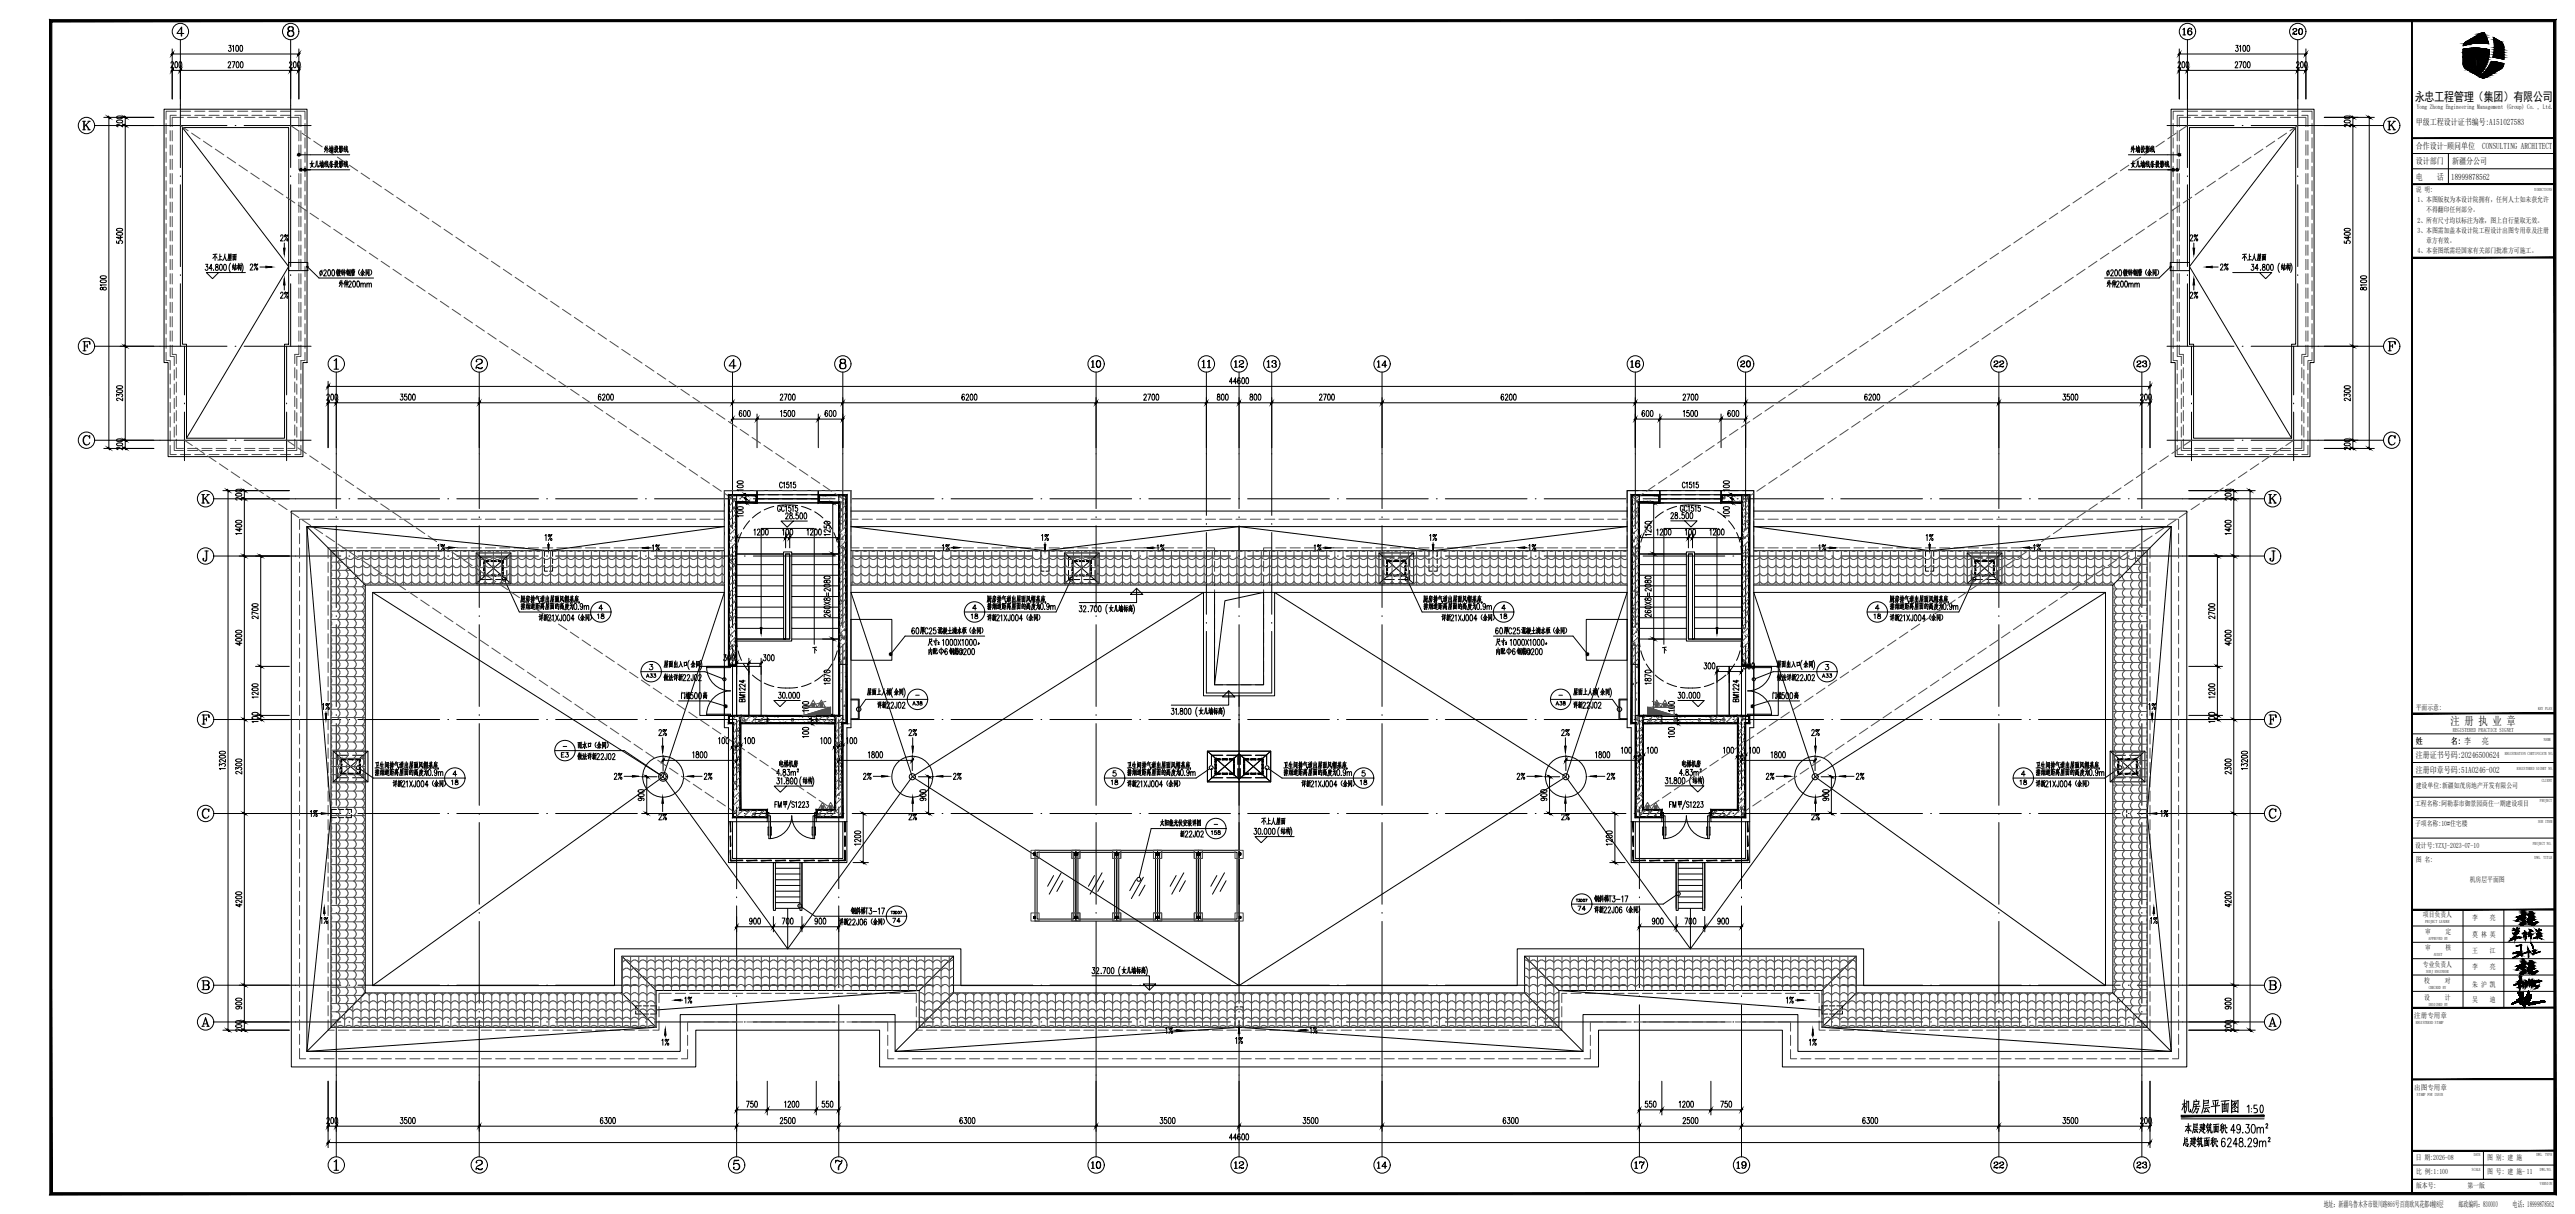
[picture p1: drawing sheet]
<svg xmlns="http://www.w3.org/2000/svg" width="1261mm" height="594mm" viewBox="0 0 1261 594" stroke-linecap="round" stroke-linejoin="round" font-family="sans-serif">
<defs><g id="words">
<text font-size="6" x="1182" y="49">永忠工程管理（集团）有限公司</text>
<text font-size="5.7" x="1200" y="355">注 册 执 业 章</text>
<g font-size="4.3">
<text x="1183" y="61">甲级工程设计证书编号:A151027583</text>
<text x="1183" y="73">合作设计-顾问单位</text>
<text x="1215" y="73">CONSULTING ARCHITECT</text>
<text x="1183" y="80">设计部门</text>
<text x="1201" y="80">新疆分公司</text>
<text x="1183" y="88">电</text>
<text x="1193" y="88">话</text>
<text x="1200" y="88">18999878562</text>
<text x="1183" y="364">姓</text>
<text x="1200" y="364">名: 李</text>
<text x="1215" y="364">亮</text>
<text x="1183" y="371">注册证书号码:20246500624</text>
<text x="1183" y="378">注册印章号码:51A0246-002</text>
</g>
<g font-size="4">
<text x="1138" y="591">地址：新疆乌鲁木齐市银川路866号百商欧风花都4幢8层</text>
<text x="1204" y="591">邮政编码：830000</text>
<text x="1230" y="591">电话：18999878562</text>
</g>
<g font-size="3.6">
<text x="1183" y="94">说 明:</text>
<text x="1184" y="99">1、本图版权为本设计院拥有，任何人士如未获允许</text>
<text x="1188" y="104">不得翻印任何部分。</text>
<text x="1184" y="109">2、所有尺寸均以标注为准，图上自行量取无效。</text>
<text x="1184" y="114">3、本图需加盖本设计院工程设计出图专用章及注册</text>
<text x="1188" y="119">章方有效。</text>
<text x="1184" y="124">4、本套图纸需经国家有关部门批准方可施工。</text>
<text x="1183" y="347">平面示意:</text>
<text x="1183" y="386">建设单位:新疆如茂房地产开发有限公司</text>
<text x="1183" y="394">工程名称:阿勒泰市御景园商住一期建设项目</text>
<text x="1183" y="404">子项名称:10#住宅楼</text>
<text x="1183" y="415">设计号:YZXJ-2023-07-10</text>
<text x="1183" y="422">图 名:</text>
<text x="1209" y="432">机房层平面图</text>
<text x="1186" y="449">项目负责人</text>
<text x="1211" y="450">李</text>
<text x="1219" y="450">亮</text>
<text x="1187" y="457">审</text>
<text x="1197" y="457">定</text>
<text x="1211" y="458">莫 林 英</text>
<text x="1187" y="465">审</text>
<text x="1197" y="465">核</text>
<text x="1211" y="466">王</text>
<text x="1219" y="466">江</text>
<text x="1186" y="473">专业负责人</text>
<text x="1211" y="474">李</text>
<text x="1219" y="474">亮</text>
<text x="1187" y="481">校</text>
<text x="1197" y="481">对</text>
<text x="1211" y="483">朱 沪 凯</text>
<text x="1187" y="490">设</text>
<text x="1197" y="490">计</text>
<text x="1211" y="490">吴</text>
<text x="1219" y="490">迪</text>
<text x="1182" y="498">注册专用章</text>
<text x="1182" y="533">出图专用章</text>
<text x="1183" y="567">日 期:2026-08</text>
<text x="1218" y="567">图 别: 建 施</text>
<text x="1183" y="575">比 例:1:100</text>
<text x="1218" y="575">图 号: 建 施- 11</text>
<text x="1183" y="582">版本号:</text>
<text x="1208" y="582">第一版</text>
</g>
<text font-size="3.2" x="1183" y="54">Yong Zhong Engineering Management (Group) Co. , Ltd.</text>
<text font-size="2.9" x="1201" y="358">REGISTERED PRACTICE SIGNET</text>
<g font-size="2.1">
<text x="1241" y="93">DIRECTIONS</text>
<text x="1243" y="347">KEY PLAN</text>
<text x="1246" y="363">NAME</text>
<text x="1226" y="370">REGISTRATION CERTIFICATE NO.</text>
<text x="1232" y="377">REGISTERED SIGNET NO.</text>
<text x="1245" y="383">CLIENT</text>
<text x="1244" y="393">PROJECT</text>
<text x="1243" y="403">SUB ITEM</text>
<text x="1240" y="414">PROJECT NO.</text>
<text x="1241" y="420">DWG. TITLE</text>
<text x="1187" y="452">PROJECT LEADER</text>
<text x="1189" y="460">APPROVED BY</text>
<text x="1192" y="468">AUDIT</text>
<text x="1188" y="476">SUBJ ENGINEER</text>
<text x="1189" y="484">CHECKED BY</text>
<text x="1189" y="492">DESIGNED BY</text>
<text x="1183" y="501">REGISTERED STAMP</text>
<text x="1183" y="536">STAMP FOR ISSUE</text>
<text x="1211" y="566">DATE</text>
<text x="1242" y="566">DWG. TYPE</text>
<text x="1210" y="573">SCALE</text>
<text x="1244" y="573">DWG.NO.</text>
<text x="1244" y="580">VERSION</text>
</g>
</g></defs>
<!-- layer: DOTE -->
<g fill="none" stroke="#000" stroke-width=".49">
<path d="M88 51v31M142 51v31M1071 51v31M1125 51v31M78 61h33M115 61h1M120 61h32M1061 61h33M1098 61h.1M1102 61h33M88 86h.1M88 90v40"/>
<path d="M142 86h.1M142 90v40M1071 86h.1M1071 90v40M1125 86h.1M1125 90v40M88 134v1M88 139v30M142 134v1M142 139v30M1071 134v1M1071 139v30"/>
<path d="M1125 134v1M1125 139v30M78 169h33M90 169v24M115 169h1M120 169h32M140 169v24M1061 169h33M1073 169v24M1098 169h.1M1102 169h33M1123 169v24"/>
<path d="M90 197v1M140 197v1M1073 197v1M1123 197v1M78 215h33M90 202v23M115 215h1M120 215h32M140 202v23M1061 215h33M1073 202v23M1098 215h.1"/>
<path d="M1102 215h33M1123 202v23M165 222v27M235 222v27M359 222v37M413 222v37M537 222v27M591 222v30M607 222v27M623 222v30M677 222v27M801 222v37"/>
<path d="M855 222v37M979 222v27M1049 222v27M145 244h22M165 253h.1M165 257v40M171 244h.1M175 244h40M219 244h1M224 244h40M235 253h.1M235 257v40"/>
<path d="M268 244h.1M272 244h40M316 244h.1M320 244h40M364 244h1M369 244h40M413 244h.1M417 244h40M461 244h1M466 244h40M510 244h.1M514 244h40"/>
<path d="M537 253h.1M537 257v40M558 244h.1M563 244h39M591 256v1M606 244h1M607 253h.1M607 257v40M611 244h40M623 256v1M655 244h.1M659 244h40"/>
<path d="M677 253h.1M677 257v40M703 244h1M708 244h40M752 244h.1M756 244h40M800 244h1M805 244h40M849 244h.1M853 244h40M897 244h.1M901 244h40"/>
<path d="M945 244h1M950 244h40M979 253h.1M979 257v40M994 244h.1M998 244h40M1042 244h1M1047 244h22M1049 253h.1M1049 257v40M145 272h22M171 272h.1"/>
<path d="M175 272h40M219 272h1M224 272h40M268 272h.1M272 272h40M316 272h.1M320 272h40M359 263h.1M359 267v40M364 272h1M369 272h40M413 263h.1"/>
<path d="M413 267v40M413 272h.1M417 272h40M461 272h1M466 272h40M510 272h.1M514 272h40M558 272h.1M563 272h39M591 261v40M606 272h1M611 272h40"/>
<path d="M623 261v40M655 272h.1M659 272h40M703 272h1M708 272h40M752 272h.1M756 272h40M800 272h1M801 263h.1M801 267v40M805 272h40M849 272h.1"/>
<path d="M853 272h40M855 263h.1M855 267v40M897 272h.1M901 272h40M945 272h1M950 272h40M994 272h.1M998 272h40M1042 272h1M1047 272h22M165 301v1"/>
<path d="M165 306v40M235 301v1M235 306v40M359 311v1M359 316v36M413 311v1M413 316v36M537 301v1M537 306v40M591 309v30h32v-30M591 305h.1M607 301v1"/>
<path d="M607 306v40M623 305h.1M677 301v1M677 306v40M801 311v1M801 316v36M855 311v1M855 316v36M979 301v1M979 306v40M1049 301v1M1049 306v40"/>
<path d="M145 352h22M165 350h.1M165 354v40M171 352h.1M175 352h40M219 352h1M224 352h40M235 350h.1M235 354v40M268 352h.1M272 352h40M316 352h.1"/>
<path d="M320 352h40M361 352v35M364 352h1M369 352h40M411 352v35M413 352h.1M417 352h40M461 352h1M466 352h40M510 352h.1M514 352h40M537 350h.1"/>
<path d="M537 354v40M558 352h.1M563 352h39M606 352h1M607 350h.1M607 354v40M611 352h40M655 352h.1M659 352h40M677 350h.1M677 354v40M703 352h1"/>
<path d="M708 352h40M752 352h.1M756 352h40M800 352h1M803 352v35M805 352h40M849 352h.1M853 352v35M853 352h40M897 352h.1M901 352h40M945 352h1"/>
<path d="M950 352h40M979 350h.1M979 354v40M994 352h.1M998 352h40M1042 352h1M1047 352h22M1049 350h.1M1049 354v40M145 398h22M165 398v1M171 398h.1"/>
<path d="M175 398h40M219 398h1M224 398h40M235 398v1M268 398h.1M272 398h40M316 398h.1M320 398h40M361 390v1M361 395v40M364 398h1M369 398h40"/>
<path d="M411 390v1M411 395v40M413 398h.1M417 398h40M461 398h1M466 398h40M510 398h.1M514 398h40M537 398v1M558 398h.1M563 398h39M606 398h1"/>
<path d="M607 398v1M611 398h40M655 398h.1M659 398h40M677 398v1M703 398h1M708 398h40M752 398h.1M756 398h40M800 398h1M803 390v1M803 395v40"/>
<path d="M805 398h40M849 398h.1M853 390v1M853 395v40M853 398h40M897 398h.1M901 398h40M945 398h1M950 398h40M979 398v1M994 398h.1M998 398h40"/>
<path d="M1042 398h1M1047 398h22M1049 398v1M165 403v39M235 403v39M537 403v39M607 403v39M677 403v39M979 403v39M1049 403v39M361 439h.1M411 439h.1"/>
<path d="M803 439h.1M853 439h.1M165 447h.1M165 451v40M235 447h.1M235 451v40M361 443v40M411 443v40M537 447h.1M537 451v40M607 447h.1M607 451v40"/>
<path d="M677 447h.1M677 451v40M803 443v40M853 443v40M979 447h.1M979 451v40M1049 447h.1M1049 451v40M145 482h22M165 495h.1M165 499v27M171 482h.1"/>
<path d="M175 482h40M219 482h1M224 482h40M235 495h.1M235 499v27M268 482h.1M272 482h40M316 482h.1M320 482h40M361 487v1M361 492v34M364 482h1"/>
<path d="M369 482h40M411 487v1M411 492v34M413 482h.1M417 482h40M461 482h1M466 482h40M510 482h.1M514 482h40M537 495h.1M537 499v27M558 482h.1"/>
<path d="M563 482h39M606 482h1M607 495h.1M607 499v27M611 482h40M655 482h.1M659 482h40M677 495h.1M677 499v27M703 482h1M708 482h40M752 482h.1"/>
<path d="M756 482h40M800 482h1M803 487v1M803 492v34M805 482h40M849 482h.1M853 487v1M853 492v34M853 482h40M897 482h.1M901 482h40M945 482h1"/>
<path d="M950 482h40M979 495h.1M979 499v27M994 482h.1M998 482h40M1042 482h1M1047 482h22M1049 495h.1M1049 499v27M145 500h22M171 500h.1M175 500h40"/>
<path d="M219 500h1M224 500h40M268 500h.1M272 500h40M316 500h.1M320 500h40M364 500h1M369 500h40M413 500h.1M417 500h40M461 500h1M466 500h40"/>
<path d="M510 500h.1M514 500h40M558 500h.1M563 500h39M606 500h1M611 500h40M655 500h.1M659 500h40M703 500h1M708 500h40M752 500h.1M756 500h40"/>
<path d="M800 500h1M805 500h40M849 500h.1M853 500h40M897 500h.1M901 500h40M945 500h1M950 500h40M994 500h.1M998 500h40M1042 500h1M1047 500h22"/>
</g>
<!-- layer: PUB_TITLE -->
<g fill="#000" stroke="#000" stroke-width=".49">
<path d="M1181 67h70zM1181 68l70-1z"/>
<path d="M1181 90h70zM1181 90h70z"/>
<path d="M1181 126h70zM1181 126h70z"/>
<path d="M1181 349h70zM1181 349h70z"/>
<path d="M1181 445h70zM1181 445h70z"/>
<path d="M1181 493h70zM1181 493h70z"/>
<path d="M1181 528h70zM1181 528h70z"/>
<path d="M1181 563h70zM1181 563h70z"/>
<path d="M24 585l1226-1h-1225zM24 585l1226-1 1 1zM1250 11v573l1 1zM1250 11l1-1v575zM25 11h1225l1-1zM24 10h1227l-1226 1zM24 10l1 574v-573zM24 10l1 574-1 1z"/>
<path d="M1181 10v574zM1181 10v574z"/>
</g>
<g fill="none" stroke="#000" stroke-width=".49">
<path d="M1181 75h70M1181 68h70M1199 75v15M1181 90h70M1181 83h70M1181 349h70M1181 359h70M1181 366h70M1181 373h70M1181 390h70M1181 380h70M1181 400h70"/>
<path d="M1181 417h70M1181 410h70M1181 453h70M1206 445v48M1226 445v48M1181 461h70M1181 469h70M1181 477h70M1181 485h70M1181 577h70zM1181 570h70M1216 563v14"/>
<path d="M1181 584h70"/>
</g>
<!-- layer: 0 -->
<g fill="#000" stroke="#000" stroke-width=".49">
<path d="M1215 16h1zM1207 34h1zM1206 22h2zM1211 24h2zM1212 33h1zM1213 37h1h-1zM1213 33h1zM1216 33h1zM1220 30h1zM1223 28l3 1zM1240 480h-1zM1235 481v1z"/>
<path d="M1215 16h1zM1215 16h1z"/>
<path d="M1215 16l2 1zM1214 17h3z"/>
<path d="M1214 17h3zM1213 17h1h3z"/>
<path d="M1213 17l4 1v-1zM1212 18l1-1 4 1z"/>
<path d="M1212 18l6 1-1-1zM1210 19l2-1 6 1z"/>
<path d="M1210 19l8 1v-1zM1208 20l2-1 8 1z"/>
<path d="M1221 18l2 2zM1221 18l2 2h-2z"/>
<path d="M1221 20h3h-1zM1221 20h3h-3z"/>
<path d="M1206 22h2zM1206 22h2z"/>
<path d="M1207 33h2zM1207 33l1 1z"/>
<path d="M1206 22h3zM1206 22h2z"/>
<path d="M1206 28l3 3v-3zM1206 28l3 3h-3z"/>
<path d="M1206 31h3zM1206 31h3h-3z"/>
<path d="M1206 31l3 1v-1zM1206 31l3 1h-3z"/>
<path d="M1206 32h3zM1206 32h3h-3z"/>
<path d="M1206 32l3 1v-1zM1206 32l3 1z"/>
<path d="M1207 33h2zM1207 33h2z"/>
<path d="M1207 33h2zM1207 33h2z"/>
<path d="M1207 33h2zM1207 33h2z"/>
<path d="M1206 28h3zM1206 28h3z"/>
<path d="M1206 28h4zM1206 28h3z"/>
<path d="M1207 21h3zM1207 21l2 1z"/>
<path d="M1206 26l4 2v-2zM1206 26l4 2h-4z"/>
<path d="M1210 28v5v-5zM1210 28v5z"/>
<path d="M1207 21h4zM1207 21h3z"/>
<path d="M1206 26h5zM1206 26h4z"/>
<path d="M1207 21h5zM1207 21h4z"/>
<path d="M1211 28h1zM1211 28h1z"/>
<path d="M1211 28l1 4v-4zM1211 28l1 4h-1z"/>
<path d="M1211 32h1zM1211 32v1z"/>
<path d="M1206 25h6zM1206 25l5 1z"/>
<path d="M1211 26l1 1v-1zM1211 26l1 1h-1z"/>
<path d="M1211 27h3zM1211 27h3h-3z"/>
<path d="M1212 26h2zM1211 26h1h2z"/>
<path d="M1212 33l4 1zM1209 34l3-1 4 1z"/>
<path d="M1211 24h3zM1210 24h4z"/>
<path d="M1213 28h1zM1213 28h1z"/>
<path d="M1213 28l1 1zM1213 28l1 1z"/>
<path d="M1207 21h7zM1207 21h5z"/>
<path d="M1210 24h4zM1209 24h5z"/>
<path d="M1211 26h3zM1211 26h3z"/>
<path d="M1211 27l3 1zM1211 27l3 1z"/>
<path d="M1212 28h2zM1212 28h2z"/>
<path d="M1213 28h1zM1213 28h1z"/>
<path d="M1213 29l1 4v-4zM1213 29l1 4h-1z"/>
<path d="M1212 36h2zM1212 36l2 1z"/>
<path d="M1212 26h3zM1212 26h3z"/>
<path d="M1209 24h7zM1208 24h8z"/>
<path d="M1215 29v1zM1215 29v1z"/>
<path d="M1211 36h3h1zM1211 36h3h-2z"/>
<path d="M1215 30v3v-3zM1215 30v3z"/>
<path d="M1209 35l6 1 1-1zM1209 35l6 1h-4z"/>
<path d="M1208 24h8zM1208 24h8z"/>
<path d="M1208 34l8 1v-1zM1208 34l8 1h-7z"/>
<path d="M1208 24h9zM1207 24h10z"/>
<path d="M1209 34h7zM1208 34h8z"/>
<path d="M1215 38h2zM1215 38h1z"/>
<path d="M1216 32l1 1v-1zM1216 32l1 1h-1z"/>
<path d="M1207 24h11zM1206 24h12z"/>
<path d="M1215 38h2zM1215 38h2z"/>
<path d="M1216 31l1 1 1-1zM1216 31l1 1h-1z"/>
<path d="M1214 38h4zM1214 38h3z"/>
<path d="M1206 24h13zM1206 24h13z"/>
<path d="M1214 38h4zM1214 38h4z"/>
<path d="M1216 30l2 1v-1zM1216 30l2 1h-2z"/>
<path d="M1208 20h10zM1208 20h10z"/>
<path d="M1208 20l10 1zM1207 21h11z"/>
<path d="M1216 29l2 1v-1zM1216 29l2 1h-2z"/>
<path d="M1207 21h11zM1207 21h11z"/>
<path d="M1215 29h3zM1215 29h3z"/>
<path d="M1215 29h3zM1215 29h3z"/>
<path d="M1207 21h11zM1207 21h11z"/>
<path d="M1214 21h4zM1214 21h4z"/>
<path d="M1215 21h3zM1215 21h3z"/>
<path d="M1217 21h1zM1217 21h1z"/>
<path d="M1215 28l3 1 1-1zM1215 28l3 1h-3z"/>
<path d="M1215 27l4 1v-1zM1215 27l4 1h-4z"/>
<path d="M1214 27h5zM1214 27h5z"/>
<path d="M1215 26h4zM1215 26h4z"/>
<path d="M1213 26h6zM1213 26l6 1z"/>
<path d="M1215 26h4zM1215 26h4h-4z"/>
<path d="M1206 24l13 1v-1zM1206 24l13 1h-13z"/>
<path d="M1212 25l7 1zM1212 25l7 1z"/>
<path d="M1213 26h6zM1213 26h6z"/>
<path d="M1215 37l3 1 1-1zM1214 38l1-1 3 1z"/>
<path d="M1216 36l3 1 2-1zM1215 37l1-1 3 1z"/>
<path d="M1220 30h3zM1220 30h3z"/>
<path d="M1217 35l4 1 1-1zM1217 35l4 1h-5z"/>
<path d="M1220 30l4 1zM1220 30l4 1z"/>
<path d="M1223 28l3 1zM1225 29h1z"/>
<path d="M1217 34l5 1 2-1zM1217 34l5 1h-5z"/>
<path d="M1221 20l4 1zM1221 20l4 1z"/>
<path d="M1218 34h6zM1218 34h6z"/>
<path d="M1220 31h6zM1220 31h6z"/>
<path d="M1221 21h4zM1221 21h4z"/>
<path d="M1218 34h7zM1218 34h6h-6z"/>
<path d="M1221 21h4zM1221 21h4z"/>
<path d="M1221 21h4zM1221 21h4z"/>
<path d="M1218 33h7zM1218 33l7 1h-7z"/>
<path d="M1218 33h7zM1218 33h7z"/>
<path d="M1221 21l5 1-1-1zM1221 21l5 1h-5z"/>
<path d="M1218 33h7zM1218 33h7h-7z"/>
<path d="M1221 22h5zM1221 22h5z"/>
<path d="M1221 22h5zM1221 22h5z"/>
<path d="M1219 32h7zM1219 32h7z"/>
<path d="M1219 32l6 1 1-1zM1219 32l6 1h-7z"/>
<path d="M1221 22l5 1v-1zM1221 22l5 1h-5z"/>
<path d="M1219 32h7zM1219 32h7h-7z"/>
<path d="M1221 23h5zM1221 23h5z"/>
<path d="M1221 23h5zM1221 23h5z"/>
<path d="M1219 31h7zM1219 31h7z"/>
<path d="M1219 31l7 1v-1zM1219 31l7 1h-7z"/>
<path d="M1221 23l5 1v-1zM1221 23l5 1h-5z"/>
<path d="M1221 24l5 2v-2zM1221 24l5 2h-5z"/>
<path d="M1221 26l5 1v-1zM1221 26l5 1h-5z"/>
<path d="M1221 27l5 1v-1zM1221 27l5 1h-5z"/>
<path d="M1221 28h5zM1221 28h5z"/>
<path d="M1222 28h4zM1222 28h4z"/>
<path d="M358 402v5zM358 402v5z"/>
<path d="M358 409v5zM358 409v5z"/>
<path d="M358 416v5zM358 416v5z"/>
<path d="M414 409v5zM414 409v5z"/>
<path d="M414 402v5zM414 402v5z"/>
<path d="M800 409v5zM800 409v5z"/>
<path d="M800 402v5zM800 402v5z"/>
<path d="M856 402v5zM856 402v5z"/>
<path d="M856 409v5zM856 409v5z"/>
<path d="M856 416v5zM856 416v5z"/>
<path d="M358 421h6zM358 421h6z"/>
<path d="M366 421h5zM366 421h5z"/>
<path d="M373 421h5zM373 421h5z"/>
<path d="M380 421h5zM380 421h5z"/>
<path d="M387 421h5zM387 421h5z"/>
<path d="M394 421h5zM394 421h5z"/>
<path d="M401 421h5zM401 421h5z"/>
<path d="M408 421h6zM408 421h6z"/>
<path d="M414 416v5zM414 416v5z"/>
<path d="M800 416v5zM800 416v5z"/>
<path d="M800 421h6zM800 421h6z"/>
<path d="M808 421h5zM808 421h5z"/>
<path d="M815 421h5zM815 421h5z"/>
<path d="M822 421h5zM822 421h5z"/>
<path d="M829 421h5zM829 421h5z"/>
<path d="M836 421h5zM836 421h5z"/>
<path d="M843 421h5zM843 421h5z"/>
<path d="M850 421h6zM850 421h6z"/>
<path d="M1230 455l4-1zM1230 455l4-1z"/>
<path d="M1231 454l1 1zM1230 454l2 1z"/>
<path d="M1230 457h1zM1230 457h1zM1231 457v1zM1231 457v1z"/>
<path d="M1231 457l2-1zM1231 457l2-1zM1233 456v1z"/>
<path d="M1232 458v1zM1232 458v1zM1232 459v1zM1232 459v1z"/>
<path d="M1233 454l-1 2zM1233 454l-1 2zM1232 456v-1zM1232 456v-1zM1232 456l1-1zM1233 455v1z"/>
<path d="M1232 457h1zM1232 457l-2 3zM1229 460l3-3zM1229 460h1zM1229 460h1zM1230 460l1-1zM1230 460l1-1zM1231 459h2zM1231 459h2zM1233 459h1zM1233 459h1zM1234 459h1zM1234 459h1z"/>
<path d="M1235 457l2-1zM1235 457l2-1z"/>
<path d="M1236 455l1 3zM1236 455l1 3zM1237 458v1zM1237 458v1zM1237 459v1zM1237 459v1z"/>
<path d="M1236 457h1zM1236 457h1z"/>
<path d="M1238 456h1zM1238 457l2-1zM1239 455l1 1zM1239 455l1 1zM1239 455v2zM1239 455v2zM1239 457v1zM1239 457v1zM1239 458v1zM1239 458v1z"/>
<path d="M1238 457v1zM1238 457v1zM1238 457l1 1zM1238 458h1z"/>
<path d="M1239 457h1zM1239 458l1-1z"/>
<path d="M1241 459l4-1zM1241 459l4-1z"/>
<path d="M1242 455h2zM1242 456l2-1z"/>
<path d="M1242 455l1 1zM1242 455l1 1z"/>
<path d="M1242 457v1zM1242 457v1z"/>
<path d="M1243 457v-1zM1243 456v1zM1243 456h1zM1243 457l1-1zM1244 456v1zM1243 457h1zM1244 457v1zM1244 457v1zM1242 459l1-1zM1242 458h1zM1241 459l1-1zM1241 459l1-1z"/>
<path d="M1243 457l-1 2zM1243 457l-1 2z"/>
<path d="M1243 455v1zM1243 455v1z"/>
<path d="M1244 459h1zM1244 459h1z"/>
<path d="M1234 479l-1 1zM1234 479l-1 1zM1233 480v1zM1233 481h1zM1233 481h1zM1234 481v-1zM1234 481v-1zM1234 480h1zM1234 481l1-1z"/>
<path d="M1234 479v1zM1234 479v1zM1234 478v1zM1234 478v1zM1234 478l1 1zM1234 478l1 1zM1234 479l1 1zM1234 479l1 1zM1234 480v1zM1234 480v1z"/>
<path d="M1236 480h1zM1236 480h1z"/>
<path d="M1231 482l5-1zM1231 482l5-1z"/>
<path d="M1234 483l1-1zM1235 482l-1 1zM1235 481v1zM1235 481v1z"/>
<path d="M1234 481v1zM1234 481l-1 1zM1233 482v1zM1233 482v1zM1233 483h1zM1233 483h1z"/>
<path d="M1231 482l3-1zM1231 482l3-1z"/>
<path d="M1234 481v4zM1234 481v4z"/>
<path d="M1235 480v1zM1235 480v1zM1235 481h1zM1235 481h1z"/>
<path d="M1235 482v1zM1235 482v1z"/>
<path d="M1235 481l1 1zM1235 482h1z"/>
<path d="M1236 481l2-1zM1236 481l2-1zM1238 480h2zM1238 480h2zM1240 480h1zM1240 480h1zM1241 480h2zM1241 480h2zM1243 480h2zM1243 480h2z"/>
<path d="M1237 482v1zM1237 482v1zM1238 481v1zM1238 481v1zM1238 480v1zM1238 480v1zM1238 480h1z"/>
<path d="M1237 481v1zM1237 481v1zM1237 482v1zM1237 482v1z"/>
<path d="M1237 481h-1zM1236 481h1zM1236 481v1zM1236 482v-1zM1236 482l-1 1zM1236 482l-1 1z"/>
<path d="M1239 482h1zM1240 482v1zM1240 482v1z"/>
<path d="M1239 481v1zM1239 481v1z"/>
<path d="M1239 480v1zM1239 480v1zM1239 481v1zM1239 481v1z"/>
<path d="M1240 481v1zM1240 481v1z"/>
<path d="M1240 481v-1zM1240 480v1zM1240 480l1 1zM1240 481h1zM1240 481v1zM1240 481v1z"/>
<path d="M1240 481h1zM1241 481v1zM1241 481v1zM1241 482v1zM1241 483l1-1zM1241 483h1zM1242 482h1zM1242 483h1z"/>
<path d="M1243 482l-1 2zM1243 482l-1 2zM1241 484h1zM1241 484l1-1z"/>
<path d="M1243 481l1-1zM1243 481l1-1zM1241 481h2zM1242 481h1zM1241 481h1zM1241 480l1 1zM1240 481l1-1zM1240 480h1zM1239 481l1-1zM1239 481l1-1zM1238 481h1zM1238 481h1zM1236 481h2zM1236 481h2z"/>
<circle cx="1233" cy="486" r="0"/>
<circle cx="1234" cy="489" r="0"/>
<circle cx="1236" cy="493" r="0"/>
<circle cx="1238" cy="488" r="0"/>
<circle cx="1239" cy="492" r="0"/>
<circle cx="1241" cy="484" r="0"/>
</g>
<g fill="none" stroke="#000" stroke-width=".49">
<path d="M1206 24h6h7l-1 5-2 5v-1v-4h-1v4v-6l-3-1v1h2v6h-1v-5l1 1v-1h-2v4l-1 1v-7h1h3l-3-1-2 1v7v-5h-1v5h-2l-1-2zM1208 20l-2 2 6-1h7l-1-2a2.7 2.7 0 0 0-3-3l-7 4M1208 34l4-1 4 1-3 3zM1224 20l-3-2v5v5l5 1v-6M1224 20l2 2v1M1226 31l-1 3-7 4h-2h-2M1226 31l-6-1-3 4-3 3M80 53h70v124h-2v46h-66v-46h-2zM1063 53h70v124h-2v46h-66v-46h-2zM89 62h52v106h-2v46h-48v-46h-2zM1072 62h52v106h-2v46h-48v-46h-2zM141 128h10v4h-10z"/>
<path d="M1063 128h9v4h-9zM355 250h-212v272h198v-18h90v18h352v-18h90v18h198v-272h-212M355 258h-205v257h183v-18h105v18h337v-18h105v18h183v-257h-204M417 258h380M417 250h380M162 269l17 17M267 277v3h1M267 273v3M268 269h-1v3M269 269h2v3M271 277v3h-2M271 273v3"/>
<path d="M355 269h-193v234h159v-18h129v18h313v-18h129v18h159v-234h-192M417 269h380M510 277v3h1M510 273v3M511 269h-1v3M512 269h2v3M514 277v3h-2M514 273v3M700 277v3h1M700 273v3M701 269h-1v3M702 269h2v3"/>
<path d="M704 277v3h-2M704 273v3M943 277v3h1M943 273v3M944 269h-1v3M945 269h2v3M947 277v3h-2M947 273v3M1051 269l-16 17M355 286h-176v200h125v-18h163v18h280v-18h162v18h126v-200h-176M355 290h-173v192h119v-18h169v18h273v-18h170v18h118v-192h-172M417 286h380"/>
<path d="M417 290h380M589 290v51h35v-51M595 290v45h24v-45l-19 4-5 41M417 303h20v20h-20zM777 303h20v20h-20zM343 326h12v24h-12zM361 326h6v24h-6zM367 326h6v24h-6zM841 326h6v24h-6zM847 326h6v24h-6zM859 326h12v24h-12zM162 399v1h3"/>
<path d="M165 396h-3v2M166 396h2M169 396h3v2M172 399v1h-3M1041 399v1h3M1044 396h-3v2M1045 396h3M1049 396h2v2M1051 399v1h-2M166 400h2M357 402v20h58v-20M359 402v18h54v-18"/>
<path d="M414 402h.1M506 418h.1M506 417h.1M506 417v1M506 418h1M506 417h1v1h-1M507 418h.1M507 417h.1M507 417h-1M507 417v1M507 416h20v35h-20zM508 417h18v33h-18z"/>
<path d="M526 418h.1M526 417h.1M526 418h1M526 417v1M526 417h1M527 418h.1M527 417h.1M527 417h-1M527 417v1M527 416h20v35h-20zM528 417h18v33h-18zM546 418h.1"/>
<path d="M546 417h.1M546 417v1M546 418h1M546 417h1M547 418h.1M547 417v1M547 417h.1M547 417h-1M547 416h20v35h-20zM548 417h18v33h-18zM566 418h.1M566 417h.1"/>
<path d="M566 417v1M566 418h1M566 417h1M567 418h.1M567 417h.1M567 417h-1M567 417v1M567 416h20v35h-20zM568 417h18v33h-18zM586 418h.1M586 417h.1M586 417v1"/>
<path d="M586 418h1M586 417h1M587 418h.1M587 417v1M587 417h.1M587 417h-1M587 416h20v35h-20zM588 417h18v33h-18zM607 418h.1M607 417v1M607 417h.1M799 402v20h58v-20"/>
<path d="M800 402h.1M801 402v18h54v-18M1045 400h3M358 421h.1M414 421h.1M800 421h.1M856 421h.1M506 448h.1M506 448v1M506 449h.1M506 449h1M506 449h1h-1"/>
<path d="M507 448h.1M507 449h.1M507 449h-1M507 448h-1M507 448v1M526 448h.1M526 448v1M526 449h.1M526 449h1M527 448h.1M527 449h.1M527 449h-1"/>
<path d="M527 448h-1M527 448v1M546 448h.1M546 448l1 1M546 449h.1M546 449h1M546 448v1M547 449h.1M547 448v1M547 448h.1M547 449h-1M547 448h-1"/>
<path d="M566 448h.1M566 448l1 1M566 449h.1M566 449h1M566 448v1M567 448h.1M567 449h.1M567 449h-1M567 448h-1M567 448v1M586 448h.1M586 448v1"/>
<path d="M586 449h.1M586 449h1M587 449h.1M587 448v1M587 448h.1M587 449h-1M587 448h-1M607 449h.1M607 448h.1M607 448v1M304 468l17 17M467 468l-17 17"/>
<path d="M747 468l16 17M909 468l-17 17M179 486l-17 17M304 486l17 17M311 495v1h3M314 492h-3v2M315 496h3M315 492h3M319 492h2v2M321 495v1h-2M467 486l-17 17M605 500v3h1"/>
<path d="M605 496v3M606 493h-1v2M607 493h2v2M609 500v3h-2M609 496v3M747 486l28 29M892 495v1h3M895 492h-3v2M896 496h2M896 492h2M899 492h3v2M902 495v1h-3"/>
<path d="M909 486l-17 17M1035 486l28 29M1230 491h.1M1230 491v1M1231 491l-1 1M1231 491h.1M1231 491h1M1232 491h.1M1232 490l-2 1M1232 491l3-4zM1232 491l3-4-3 4M1232 490l-1 1"/>
<path d="M1232 490v1M1232 490h.1M1232 489v1M1232 489h.1M1232 490l1-1v1M1232 490h1M1233 490l-2 1M1233 490l-3 1M1233 490l2-3-4 4M1233 490h.1M1233 489l-1 1M1233 486h.1"/>
<path d="M1233 489v1M1233 486l1 1M1233 486l1 1v-1M1234 486h.1M1233 487h.1M1233 489l-1 2M1233 489l-2 2M1234 486h-1M1234 487l1-1zM1234 490l1-2-2 2M1234 487h.1M1234 487v1"/>
<path d="M1234 488v-1v1M1234 486l-1 1M1234 488h.1M1234 490h-1M1234 487h-1M1234 487v-1zM1234 488l-2 1M1234 489h.1M1234 489l-1 1M1234 490l-4 2M1234 490h.1M1234 489l1-1-1 2"/>
<path d="M1234 490v1l1-1M1234 489l-2 1M1234 491h.1M1234 490v1v-1M1234 490v1M1234 488l-1 1M1234 486v1M1234 489l-2 2v-1M1234 486v1zM1234 491l1 1M1234 486v1v-1M1234 491h1"/>
<path d="M1235 486l-1 1zM1235 491h-1M1235 486l-1 1 1-1M1235 486l-1 1M1235 490l-1 1M1235 492h.1M1235 486h-1M1235 489h.1M1235 488h.1M1235 486h.1M1235 491h1M1235 491h.1"/>
<path d="M1235 491v1M1235 490h.1M1235 487l-2 3M1235 489l-1 1M1235 487l-3 4zM1235 487l-1 1M1235 487h.1M1235 487l-3 4M1235 486v1M1235 489v1v-1M1235 487l-1 2M1235 487l-4 4"/>
<path d="M1235 487l-3 3M1235 488l-1 2 1-2-1 1M1235 488l-2 2 1-1M1235 486l-1 2M1235 490l1 1M1235 487v1M1235 488l-1 2M1235 490h1M1236 491l-1 1M1236 490h.1M1236 490h-1M1236 488l-3 1"/>
<path d="M1236 488h.1M1236 488l-2 2M1236 488l-1 1M1236 491h-1M1236 488l-2 2 1-1M1236 489h-1M1236 488v1M1236 491h.1M1236 490v1M1236 492h-1M1236 492h.1M1236 493h.1"/>
<path d="M1236 492v1M1236 489l-2 1M1236 489h.1M1236 491v1v-1M1236 491h2h-2M1236 491v1M1236 491l9-1-6 2M1236 490l1 1M1236 491h1M1237 489h-1M1237 490h-1M1237 490h.1"/>
<path d="M1237 489h.1M1237 490l1 1M1237 491l-1 1M1237 489l-1 1M1237 490v1M1237 488l-1 1M1237 491h-1M1237 491h.1M1237 488h-1M1237 488v1M1237 488h.1M1237 490l1-1-1 1"/>
<path d="M1237 489v1M1237 487h.1M1237 487l-1 1M1237 490h1M1237 489h1M1238 490h.1M1238 488h-1M1238 490h-1M1238 487v-1l-1 1M1238 491h-2M1238 488h.1M1238 491h-1"/>
<path d="M1238 487h-1M1238 487h.1M1238 489h.1M1238 489l-1 1M1238 486v1M1238 486l-1 1M1238 487l-2 2M1238 487v1M1238 486h.1M1238 485l-1 2M1238 487l-2 2 2-2M1238 491h.1"/>
<path d="M1238 485h.1M1238 492h.1M1238 488v1M1238 489v1M1238 485v1v-1M1238 489v1v-1M1238 487l-1 1M1238 485v1M1238 489h1l-1 1M1238 486l-1 1 1-1M1238 492h1M1239 491h.1"/>
<path d="M1239 487h-1M1239 491h-1M1239 489h-1M1239 492h.1M1239 492h-1M1239 487l-1 1M1239 487h.1M1239 489h.1M1239 489v-1l-1 2M1239 489l-1 1M1239 488v1M1239 488h.1"/>
<path d="M1239 487v1M1240 491h.1M1239 491v1M1239 487l-1 3M1239 491h1M1240 491h-1M1240 491l-1 1M1240 490v1M1241 490l-1 1M1241 491v-1v1M1241 490v1M1241 491h-1"/>
<path d="M1241 491h.1M1241 490v1l1-1M1242 490l-1 1M1242 491h-1M1242 491h.1M1242 490v1M1243 491h-1M1243 490h-1M1243 490h.1M1243 491h.1M1243 491l1-1-2 1h1M1243 490v1"/>
<path d="M1243 491l1-1zM1244 490h-1M1244 490l-1 1M1244 490l-1 1 1-1M1244 490h.1M1244 490h1zM1245 490l-1 1M1245 490l-1 1v-1M1245 490h-1h1M1245 490h-1M1245 490h.1M1245 490h-1z"/>
<path d="M1245 490h1h-1M1246 490l-7 2M1246 490h-1M1246 490h.1M1246 490h-1zM1246 490h-1h1M1246 490l-8 1"/>
<circle cx="325" cy="380" r="1.5"/>
<circle cx="447" cy="380" r="1.5"/>
<circle cx="767" cy="380" r="1.5"/>
<circle cx="889" cy="380" r="1.5"/>
</g>
<g fill="#000" stroke="#000" stroke-width=".49">
<path d="M1230 469l4-2zM1230 469l4-2zM1234 467l3-1zM1234 467l3-1zM1237 466h1zM1237 466h1zM1238 465l1 1zM1238 464l1 2zM1238 464v4zM1238 464v4z"/>
<path d="M1230 466h2zM1231 467l1-1zM1232 466h1zM1232 466h1zM1233 466h1zM1233 466h1zM1234 466h1zM1234 466h1zM1234 466v1zM1234 466v1zM1234 467l-1 1zM1234 467l-1 1zM1230 469l3-1zM1230 469l3-2z"/>
<path d="M1232 463l3-1zM1232 463l3-1z"/>
<path d="M1234 463l1-1zM1234 463l1 5zM1234 463l1 5zM1233 467l2 1zM1233 467h1zM1232 467h1zM1232 466l1 1zM1231 467l1-1zM1231 466h1z"/>
<path d="M1239 461l1 2zM1239 461l1 2zM1240 463v1zM1240 463v1z"/>
<path d="M1240 467l4-1zM1240 467l4-1z"/>
<path d="M1240 465h1zM1241 465l-1 1z"/>
<path d="M1241 465l-1 2zM1241 465l-1 2z"/>
</g>
<g fill="none" stroke="#000" stroke-width=".49">
<path d="M1234 449h.1M1235 452h1h-2zM1235 445l2 3h-2v1h1l-1 1h1v1h1h-1v1l-1 1-1-1 1-2 1-1-1 1-1-1 1-1-3 3 2-2h-2l3-1zM1236 446v1l-1 1zM1236 446h.1M1236 452h.1M1236 447h.1M1238 450h.1M1239 452h.1M1239 446l1 1h-1h1l-1 1v1l2-1-3 2v1l3-1-1 1-1 1 1-1v2l2-2-2 2v-1h-1v-1h-1l1-3h-1l1-1zM1239 449h1zM1239 451h.1"/>
<path d="M1239 447h.1M1239 450h.1M1240 450h.1M1240 453h.1M1240 449h.1M1241 452h.1M1242 452h.1M1234 473h.1M1235 476h1h-2zM1235 469l2 3h-2v1h1l-1 1h1v1h1h-1v1l-1 1-1-1 1-2 1-1-1 1-1-1 1-1-3 3 2-2h-2l3-1zM1236 470v1l-1 1zM1236 470h.1"/>
<path d="M1236 476h.1M1236 471h.1M1238 474h.1M1239 476h.1M1239 470l1 1h-1h1l-1 1v1l2-1-3 2v1l3-1-1 1-1 1 1-1v2l2-2-2 2v-1h-2l1-1h-1l1-3h-1l1-1zM1239 473h1zM1239 474h.1M1239 471h.1M1240 474h.1M1240 477h.1M1240 473h.1M1241 476h.1"/>
<path d="M1242 476h.1"/>
</g>
<g fill="#000" stroke="#000" stroke-width=".49">
<path d="M1232 451h1zM1232 450h1zM1233 449h1zM1233 450h1zM1234 448h1zM1234 452h1zM1235 452h1zM1235 449h1zM1235 450h1zM1234 453h1zM1235 451h1zM1236 448h1z"/>
<path d="M1235 448h1zM1236 447h1zM1236 451h1zM1238 448h2zM1238 451h1zM1239 447h1zM1238 450h1zM1238 448h1zM1238 449h1zM1239 452h1zM1239 451h1zM1239 451v1z"/>
<path d="M1239 448h2zM1240 450h1zM1239 449h1zM1240 453h1zM1240 449h1zM1240 452h1zM1241 452h1zM1232 475h1zM1232 474h1zM1233 473h1zM1233 474h1zM1234 472h1z"/>
<path d="M1234 476h1zM1235 472h1zM1235 473h1zM1235 474h1zM1235 476h1zM1234 477h1zM1235 475h1zM1236 472h1zM1236 471h1zM1236 475h1zM1238 473h1zM1238 475h1z"/>
<path d="M1238 474h1zM1238 472h1zM1239 476h1zM1239 475h1zM1239 475v1zM1239 473h2zM1239 470h1zM1240 472h1zM1240 474h1zM1239 473h1zM1239 471h1zM1240 477h1z"/>
<path d="M1240 473h1zM1241 476h1z"/>
<path d="M1232 450h1zM1232 450h1z"/>
<path d="M1232 451h1zM1232 451h1z"/>
<path d="M1232 450h1zM1232 450h1z"/>
<path d="M1233 449h1zM1233 449h1z"/>
<path d="M1232 450h1zM1232 450h1zM1232 450h1zM1232 450h1z"/>
<path d="M1233 449h1zM1233 449h1zM1233 449h1zM1233 449h1z"/>
<path d="M1232 450h1zM1232 450h1z"/>
<path d="M1233 449h1zM1233 449h1z"/>
<path d="M1232 449h1zM1232 449h1z"/>
<path d="M1233 449h1zM1233 449h1z"/>
<path d="M1233 449h1zM1233 449h1z"/>
<path d="M1234 448h1zM1234 448h1z"/>
<path d="M1233 449h1zM1233 449h1z"/>
<path d="M1233 449h1zM1233 449h1z"/>
<path d="M1233 450h1zM1233 450h1zM1233 450h1zM1233 450h1z"/>
<path d="M1233 449h1zM1233 449h1z"/>
<path d="M1233 450h1zM1233 450h1z"/>
<path d="M1233 449h1zM1233 449h1z"/>
<path d="M1233 449h1zM1233 449h1z"/>
<path d="M1233 450h1zM1233 450h1z"/>
<path d="M1233 450h1zM1233 450h1z"/>
<path d="M1233 450h1zM1233 450h1z"/>
<path d="M1233 449h1zM1233 449h1z"/>
<path d="M1233 449h1zM1233 449l1 1z"/>
<path d="M1233 449h1zM1233 449h1z"/>
<path d="M1233 449h1zM1233 449h1z"/>
<path d="M1233 449h1zM1233 449h1z"/>
<path d="M1233 449h1zM1233 449h1zM1233 449h1zM1233 449h1z"/>
<path d="M1233 449h1zM1233 449h1z"/>
<path d="M1233 449h1zM1233 449h1z"/>
<path d="M1233 449h1zM1233 449h1z"/>
<path d="M1233 449h1zM1233 449h1z"/>
<path d="M1233 449h1zM1233 449h1z"/>
<path d="M1233 449h1zM1233 449h1zM1233 449h1z"/>
<path d="M1233 449h1zM1233 449h1z"/>
<path d="M1234 452h1zM1234 452h1z"/>
<path d="M1234 452h1zM1234 452h1z"/>
<path d="M1234 449h2zM1234 449h2z"/>
<path d="M1234 452h1zM1234 452h1z"/>
<path d="M1233 449h2zM1233 449h1z"/>
<path d="M1234 452h1zM1234 452h1z"/>
<path d="M1233 449h2zM1233 449h2z"/>
<path d="M1233 449h2zM1233 449h2z"/>
<path d="M1234 452h1zM1234 452h1zM1234 452h1z"/>
<path d="M1234 452h1zM1234 452h1z"/>
<path d="M1233 449h2zM1233 449h2z"/>
<path d="M1234 452h1zM1234 452h1z"/>
<path d="M1233 449h2zM1233 449h2z"/>
<path d="M1234 452h1zM1234 452h1z"/>
<path d="M1234 452h1zM1234 452h1z"/>
<path d="M1233 448h2zM1233 449h2z"/>
<path d="M1234 452h1zM1234 452h1z"/>
<path d="M1233 448h2zM1233 448h2z"/>
<path d="M1234 452h1zM1234 452h1z"/>
<path d="M1234 448h1zM1233 448h2z"/>
<path d="M1235 449h1zM1235 449h1z"/>
<path d="M1234 452h1zM1234 452h1z"/>
<path d="M1234 452h1zM1234 452h1z"/>
<path d="M1235 448h1zM1235 448h1z"/>
<path d="M1234 448h1zM1234 448h1z"/>
<path d="M1235 449h1zM1235 449h1z"/>
<path d="M1234 452h1zM1234 452h1z"/>
<path d="M1234 452h1zM1234 452h1z"/>
<path d="M1234 452h1zM1234 452h1z"/>
<path d="M1234 452h1zM1234 452h1z"/>
<path d="M1234 448h1zM1234 448h1z"/>
<path d="M1234 452h1zM1234 452h1z"/>
<path d="M1234 448h1zM1234 448h1z"/>
<path d="M1234 452h1zM1234 452h1zM1234 452h1zM1234 452h1z"/>
<path d="M1234 453h1zM1234 453h1z"/>
<path d="M1235 450h1zM1235 450h1zM1235 450h1zM1235 450h1z"/>
<path d="M1234 452h1zM1234 452h1z"/>
<path d="M1234 452h1zM1234 452h1z"/>
<path d="M1234 452h1zM1234 452h1z"/>
<path d="M1234 449h1zM1234 449h1z"/>
<path d="M1234 453h1zM1234 453h1z"/>
<path d="M1234 449h1zM1234 449h1zM1234 449h1zM1234 449h1z"/>
<path d="M1234 452h1zM1234 452h1z"/>
<path d="M1234 452h1zM1234 452h1z"/>
<path d="M1234 452h1zM1234 452h1z"/>
<path d="M1234 453h1zM1234 453h1z"/>
<path d="M1234 452h1zM1234 452h1z"/>
<path d="M1234 453h1zM1234 453h1z"/>
<path d="M1234 449h1zM1234 449h1z"/>
<path d="M1234 452h1zM1234 452h1z"/>
<path d="M1235 446h1zM1235 446h1z"/>
<path d="M1234 449h1zM1234 449h1zM1234 449h1zM1234 449h1z"/>
<path d="M1235 451h1zM1235 451h1zM1235 451h1zM1235 451h1zM1235 451h1zM1235 451h1z"/>
<path d="M1235 451h1zM1235 451h1z"/>
<path d="M1234 448h1zM1234 448h1z"/>
<path d="M1234 453h1zM1234 453h1z"/>
<path d="M1234 453h1zM1234 453h1zM1234 453h1zM1234 453h1z"/>
<path d="M1234 448h1zM1234 448h1z"/>
<path d="M1234 448h1zM1234 448h1z"/>
<path d="M1234 448h1zM1234 448h1zM1234 448h1zM1234 448h1z"/>
<path d="M1234 448h1zM1234 448h1zM1234 448h1z"/>
<path d="M1234 448h1zM1234 448h1zM1234 448h1z"/>
<path d="M1234 448h1zM1234 448h1z"/>
<path d="M1234 448h1zM1234 448h1z"/>
<path d="M1235 449h1zM1235 449h1z"/>
<path d="M1234 448h1zM1234 448h1zM1234 448h1z"/>
<path d="M1234 448h1zM1234 448h1z"/>
<path d="M1234 449h1zM1234 449h1z"/>
<path d="M1234 449h1zM1234 449h1z"/>
<path d="M1234 453h1zM1234 453h1z"/>
<path d="M1234 453h1zM1234 453h1z"/>
<path d="M1234 448h1zM1234 448h1z"/>
<path d="M1234 453h1zM1234 453h1z"/>
<path d="M1234 453h1zM1234 453h1z"/>
<path d="M1235 447h1zM1235 447h1z"/>
<path d="M1234 448h1zM1234 448h1z"/>
<path d="M1234 453h1zM1234 453h1z"/>
<path d="M1235 450h1zM1235 450h1z"/>
<path d="M1234 452h1zM1234 452l1 1z"/>
<path d="M1234 448h2zM1234 448h1z"/>
<path d="M1234 449h2zM1234 449h1z"/>
<path d="M1235 448h1zM1235 448h1z"/>
<path d="M1235 450h1zM1235 450h1z"/>
<path d="M1235 450h1zM1235 450h1z"/>
<path d="M1235 446h1zM1235 446h1z"/>
<path d="M1235 447h1zM1235 447h1z"/>
<path d="M1234 449h2zM1234 449h2z"/>
<path d="M1235 450h1zM1235 450h1zM1235 450h1zM1235 450h1z"/>
<path d="M1235 450h1zM1235 450h1z"/>
<path d="M1235 450h1zM1235 450h1z"/>
<path d="M1235 450h1zM1235 450h1z"/>
<path d="M1235 447h1zM1235 447h1z"/>
<path d="M1235 447l1 1zM1235 447l1 1z"/>
<path d="M1235 448h1zM1235 448h1z"/>
<path d="M1235 448h1zM1235 448h1z"/>
<path d="M1234 448h2zM1234 448h2z"/>
<path d="M1235 450h1zM1235 450h1z"/>
<path d="M1234 452h2zM1234 452h1z"/>
<path d="M1235 448h1zM1235 448h1z"/>
<path d="M1235 450h1zM1235 450h1z"/>
<path d="M1234 452h2zM1234 452h2z"/>
<path d="M1235 446h1zM1235 446h1z"/>
<path d="M1235 448h1zM1235 448h1z"/>
<path d="M1235 448h1zM1235 448h1z"/>
<path d="M1235 446h1zM1235 446h1zM1235 446h1zM1235 446h1z"/>
<path d="M1235 446h1zM1235 446h1z"/>
<path d="M1234 452h2zM1234 452h2z"/>
<path d="M1235 446h1zM1235 446h1zM1235 446h1zM1235 446h1z"/>
<path d="M1234 449h2zM1234 449h2z"/>
<path d="M1235 450h1zM1235 450h1zM1235 450h1zM1235 450h1zM1235 450h1zM1235 450h1z"/>
<path d="M1235 451h1zM1235 451h1z"/>
<path d="M1235 451h1zM1235 451h1z"/>
<path d="M1235 451h1zM1235 451h1z"/>
<path d="M1235 452h1zM1235 452h1zM1235 452h1z"/>
<path d="M1235 446h1zM1235 446h1zM1235 446h1zM1235 446h1zM1235 446h1zM1235 446h1z"/>
<path d="M1235 448h1zM1235 448h1z"/>
<path d="M1235 448h1zM1235 448h1z"/>
<path d="M1235 450h1zM1235 450h1z"/>
<path d="M1235 450h1zM1235 450h1z"/>
<path d="M1235 450h1zM1235 450h1z"/>
<path d="M1235 451h1zM1235 451h1z"/>
<path d="M1235 451h1zM1235 451h1z"/>
<path d="M1235 451h1zM1235 451h1z"/>
<path d="M1235 452h1zM1235 452h1z"/>
<path d="M1235 450h1zM1235 450h1z"/>
<path d="M1235 451l1 1zM1235 451l1 1z"/>
<path d="M1235 446h1zM1235 446h1z"/>
<path d="M1235 446h1zM1235 446h1zM1235 446h1zM1235 446h1z"/>
<path d="M1235 450h1zM1235 450h1z"/>
<path d="M1235 451h1zM1235 451h1z"/>
<path d="M1235 450h1zM1235 450h1z"/>
<path d="M1235 450h1zM1235 450h1z"/>
<path d="M1235 450h1zM1235 450h1z"/>
<path d="M1235 450h1zM1235 450h1z"/>
<path d="M1235 450h1zM1235 450h1zM1235 450h1z"/>
<path d="M1235 452h1zM1235 452h1zM1235 452h1z"/>
<path d="M1235 446h1zM1235 446h1z"/>
<path d="M1235 450h1zM1235 450h1z"/>
<path d="M1235 450h1zM1235 450h1z"/>
<path d="M1235 450h1zM1235 450h1zM1235 450h1z"/>
<path d="M1235 451h1zM1235 451h1z"/>
<path d="M1235 452h1zM1235 452h1zM1235 452h1zM1235 452h1z"/>
<path d="M1235 446h1zM1235 446h1z"/>
<path d="M1235 448h1zM1235 448h1zM1235 448h1zM1235 448h1z"/>
<path d="M1234 449h2zM1234 449h2z"/>
<path d="M1234 449h2zM1234 449h2z"/>
<path d="M1235 451h1zM1235 451h1z"/>
<path d="M1235 452h1zM1235 452h1z"/>
<path d="M1235 446h1zM1235 446h1zM1235 446h1zM1235 446h1z"/>
<path d="M1234 449h2zM1234 449h2z"/>
<path d="M1235 449h1zM1235 450h1z"/>
<path d="M1235 452h1zM1235 452h1zM1235 452h1zM1235 452h1z"/>
<path d="M1235 449h1zM1235 449h1z"/>
<path d="M1235 452h1zM1235 452h1z"/>
<path d="M1235 448h1zM1235 448h1z"/>
<path d="M1235 449h1zM1235 449h1zM1235 449h1zM1235 449h1z"/>
<path d="M1235 449h1zM1235 449h1z"/>
<path d="M1235 451h1zM1235 451h1zM1235 451h1zM1235 451h1z"/>
<path d="M1235 449h1zM1235 449h1z"/>
<path d="M1235 451h1zM1235 451h1z"/>
<path d="M1235 452h1zM1235 452h1z"/>
<path d="M1235 448h1zM1235 448h1z"/>
<path d="M1235 452h1zM1235 452h1z"/>
<path d="M1235 449h1zM1235 449h1z"/>
<path d="M1235 452h1zM1235 452h1z"/>
<path d="M1235 452h1zM1235 452h1z"/>
<path d="M1235 452h1zM1235 452h1z"/>
<path d="M1235 452h1zM1235 452h1z"/>
<path d="M1235 448h1zM1235 448h1z"/>
<path d="M1235 449h1zM1235 449h1zM1235 449h1zM1235 449h1z"/>
<path d="M1235 448h1zM1235 448h1z"/>
<path d="M1235 449h1zM1235 449h1z"/>
<path d="M1235 451h1zM1235 451h1z"/>
<path d="M1235 448h1zM1235 448h1z"/>
<path d="M1235 448h1zM1235 448h1z"/>
<path d="M1235 448h1zM1235 448h1z"/>
<path d="M1235 449h1zM1235 449h1z"/>
<path d="M1235 451h1zM1235 451h1z"/>
<path d="M1235 452h1zM1235 452h1z"/>
<path d="M1235 452h1zM1235 452h1zM1235 452h1zM1235 452h1z"/>
<path d="M1235 448h1zM1235 448h1zM1235 448h1zM1235 448h1z"/>
<path d="M1235 449h1zM1235 449h1z"/>
<path d="M1235 451h1zM1235 451h1z"/>
<path d="M1235 451h1zM1235 451h1z"/>
<path d="M1235 452h1zM1235 452h1z"/>
<path d="M1235 452h1zM1235 452h1z"/>
<path d="M1235 452h1zM1235 452h1z"/>
<path d="M1235 452h1zM1235 452h1z"/>
<path d="M1235 449h1zM1235 449h1z"/>
<path d="M1235 452h1zM1235 452h1z"/>
<path d="M1235 449h1zM1235 449h1z"/>
<path d="M1235 451h1zM1235 451h1z"/>
<path d="M1235 451h1zM1235 451h1z"/>
<path d="M1235 449h1zM1235 449h1z"/>
<path d="M1235 448h1zM1235 448h1z"/>
<path d="M1235 448h1zM1235 448h1zM1235 448h1zM1235 448h1z"/>
<path d="M1235 449h1zM1235 449h1z"/>
<path d="M1235 449h1zM1235 449h1z"/>
<path d="M1235 451h1zM1235 451h1zM1235 451h1z"/>
<path d="M1235 448h1zM1235 448h1z"/>
<path d="M1235 448h1zM1235 448h1z"/>
<path d="M1235 449h1zM1235 449h1zM1235 449h1z"/>
<path d="M1235 448h1zM1235 448h1zM1235 448h1zM1235 448h1z"/>
<path d="M1235 449h1zM1235 449h1z"/>
<path d="M1235 449h1zM1235 449h1z"/>
<path d="M1235 451h1zM1235 451h1z"/>
<path d="M1235 448h1zM1235 448h1z"/>
<path d="M1235 448h1zM1235 448h1z"/>
<path d="M1235 449h1zM1234 449h2zM1234 449h2zM1234 449h2z"/>
<path d="M1234 449h2zM1234 449h2z"/>
<path d="M1235 451h1zM1235 451h1z"/>
<path d="M1234 449h2zM1234 449h2z"/>
<path d="M1234 449h2zM1234 449h2z"/>
<path d="M1234 449h2zM1234 449h2z"/>
<path d="M1235 451h1zM1235 451h1z"/>
<path d="M1235 448h1zM1235 448h2z"/>
<path d="M1235 448h1zM1235 448h1z"/>
<path d="M1234 449h2zM1234 449h2z"/>
<path d="M1236 451h1zM1236 451h1z"/>
<path d="M1235 451h1zM1235 451h1z"/>
<path d="M1236 451h1zM1236 451h1z"/>
<path d="M1236 447l1 1zM1236 448h1z"/>
<path d="M1236 448h1zM1236 448h1z"/>
<path d="M1236 448h1zM1236 448h1zM1236 448h1zM1236 448h1z"/>
<path d="M1236 448h1zM1236 448h1zM1236 448h1zM1236 448h1z"/>
<path d="M1236 448h1zM1236 448h1zM1235 448h2z"/>
<path d="M1236 448h1zM1236 448h1zM1236 448h1z"/>
<path d="M1236 448h1zM1236 448h1z"/>
<path d="M1236 448h1zM1236 448h1zM1236 448h1zM1236 448h1z"/>
<path d="M1236 448h1zM1236 448h1z"/>
<path d="M1236 448h1zM1236 448h1z"/>
<path d="M1236 448h1zM1236 448h1z"/>
<path d="M1238 451h1zM1238 451h1z"/>
<path d="M1238 449h1zM1238 449h1z"/>
<path d="M1238 452h1zM1238 452h1z"/>
<path d="M1238 449h1zM1238 449h1z"/>
<path d="M1238 451h1zM1238 451h1z"/>
<path d="M1238 451h1zM1238 451h1z"/>
<path d="M1238 451h1zM1238 451h1z"/>
<path d="M1238 451h1zM1238 451h1z"/>
<path d="M1238 450h1zM1238 450h1z"/>
<path d="M1238 448h1zM1238 448h1z"/>
<path d="M1239 451h1zM1239 451h1z"/>
<path d="M1238 448h1zM1238 448h1z"/>
<path d="M1238 448h1zM1238 448h1z"/>
<path d="M1238 450h1zM1238 450h1zM1238 450h1zM1238 450h1z"/>
<path d="M1238 450h1zM1238 450h1z"/>
<path d="M1238 451h1zM1238 451h1z"/>
<path d="M1238 450h1zM1238 450h1z"/>
<path d="M1238 451h1zM1238 451h1z"/>
<path d="M1238 451h1zM1238 451h1z"/>
<path d="M1239 450h1zM1239 450h1z"/>
<path d="M1239 450h1zM1239 450h1z"/>
<path d="M1238 450h1zM1238 450h1z"/>
<path d="M1238 450h1zM1238 450h1z"/>
<path d="M1238 449h1zM1238 449h1z"/>
<path d="M1238 449h1zM1238 449h1z"/>
<path d="M1238 449h1zM1238 449h1z"/>
<path d="M1238 449h1zM1238 449h1z"/>
<path d="M1238 451h1zM1238 451h1z"/>
<path d="M1238 449h1zM1238 449h1z"/>
<path d="M1238 449h1zM1238 449h1z"/>
<path d="M1238 449h1zM1238 450h1z"/>
<path d="M1238 451h1zM1238 451h1z"/>
<path d="M1238 451h1zM1238 451h1z"/>
<path d="M1238 452h1zM1238 452h1z"/>
<path d="M1238 452h1zM1238 452h1z"/>
<path d="M1238 449h1zM1238 449h1z"/>
<path d="M1238 452h1zM1238 452h1z"/>
<path d="M1238 452h1zM1238 452h1z"/>
<path d="M1239 449h2zM1239 449h2z"/>
<path d="M1239 451h1zM1239 451h1zM1239 451h1z"/>
<path d="M1238 452h1zM1238 452h1zM1238 452h1zM1238 452h1zM1238 452h1zM1238 452h1z"/>
<path d="M1238 449h1zM1238 449h1z"/>
<path d="M1238 449h1zM1238 449h1z"/>
<path d="M1238 449h1zM1238 449h1z"/>
<path d="M1239 451h1zM1239 451h1z"/>
<path d="M1238 449h1zM1238 449h1z"/>
<path d="M1238 449h1zM1238 449h1z"/>
<path d="M1238 449h1zM1238 449h1z"/>
<path d="M1238 449h1zM1238 449h1z"/>
<path d="M1238 452h1zM1238 452h1z"/>
<path d="M1238 449h1zM1238 449h1z"/>
<path d="M1238 449h1zM1238 449h1z"/>
<path d="M1238 452h1zM1238 452h1zM1238 452h1zM1238 452h1z"/>
<path d="M1239 446h1zM1239 446h1zM1239 446h1z"/>
<path d="M1238 449h1zM1238 449h1z"/>
<path d="M1238 449h1zM1238 449h1z"/>
<path d="M1238 452h1zM1238 452h1z"/>
<path d="M1238 452h1zM1238 452h1z"/>
<path d="M1238 449h1zM1238 449h1z"/>
<path d="M1238 449h1zM1238 449h1z"/>
<path d="M1238 449h1zM1238 449h1z"/>
<path d="M1238 452h1zM1238 452h1z"/>
<path d="M1238 449h1zM1238 449h1z"/>
<path d="M1238 452h1zM1238 452h1z"/>
<path d="M1238 449h1zM1238 449h1z"/>
<path d="M1238 452h1zM1238 452h1zM1238 452h1zM1238 452h1z"/>
<path d="M1238 449h1zM1238 449h1z"/>
<path d="M1238 452h1zM1238 452h1z"/>
<path d="M1238 448h1zM1238 448h1z"/>
<path d="M1238 448h1zM1238 448h1z"/>
<path d="M1238 449h1zM1238 449h1z"/>
<path d="M1239 446h1zM1239 446h1z"/>
<path d="M1238 449h1zM1238 449h1z"/>
<path d="M1238 449h1zM1238 449h1z"/>
<path d="M1238 449h1zM1238 449h1z"/>
<path d="M1238 449h1zM1238 449h1z"/>
<path d="M1238 449h1zM1238 449h1z"/>
<path d="M1239 446h1zM1239 446h1z"/>
<path d="M1238 449h2zM1238 449h1z"/>
<path d="M1238 449h2zM1238 449h1z"/>
<path d="M1239 452h1zM1239 452h1z"/>
<path d="M1239 446h1zM1239 446h1z"/>
<path d="M1239 451h1zM1239 451h1z"/>
<path d="M1239 452h1zM1239 452h1zM1239 452h1zM1239 452h1z"/>
<path d="M1239 452h1zM1239 452h1zM1239 452h1z"/>
<path d="M1239 450h1zM1239 450h1zM1239 450h1zM1239 450h1z"/>
<path d="M1239 450h1zM1239 450h1z"/>
<path d="M1239 451h1zM1239 451h1zM1239 451h1z"/>
<path d="M1238 449h2zM1238 449h2z"/>
<path d="M1239 451h1zM1239 451h1zM1239 451h1zM1239 451h1z"/>
<path d="M1239 446h1zM1239 446h1z"/>
<path d="M1238 448h2zM1238 448h1z"/>
<path d="M1239 449h1zM1239 449h1z"/>
<path d="M1239 449h1zM1239 449h1z"/>
<path d="M1239 452h1zM1239 452h1z"/>
<path d="M1238 449h2zM1238 449h2z"/>
<path d="M1239 451h1zM1239 451h1zM1239 451h1zM1239 451h1z"/>
<path d="M1239 452h1zM1239 452h1z"/>
<path d="M1239 446h1zM1239 446h1z"/>
<path d="M1238 449h2zM1238 449h2z"/>
<path d="M1238 449h2zM1238 449h2z"/>
<path d="M1239 451h1zM1239 451h1z"/>
<path d="M1239 446h1zM1239 446h1z"/>
<path d="M1239 446h1zM1239 446h1z"/>
<path d="M1239 449h1zM1239 449h1z"/>
<path d="M1239 451h1zM1239 451h1z"/>
<path d="M1239 451h1zM1239 451h1z"/>
<path d="M1239 452h1zM1239 452h1z"/>
<path d="M1239 452h1zM1239 452h1z"/>
<path d="M1239 452h1zM1239 452h1z"/>
<path d="M1239 446h1zM1239 446h1z"/>
<path d="M1239 446h1zM1239 446h1zM1239 446h1zM1239 446h1z"/>
<path d="M1239 446h1zM1239 446h1zM1239 446h1z"/>
<path d="M1239 446h1zM1239 446h1z"/>
<path d="M1239 446h1zM1239 446h1z"/>
<path d="M1238 448h2zM1238 448h2zM1238 448h2zM1238 448h2z"/>
<path d="M1238 449h2zM1238 449h2z"/>
<path d="M1239 451h1zM1239 451h1z"/>
<path d="M1239 452h1zM1239 452h1zM1239 452h1zM1239 452h1z"/>
<path d="M1239 446l1 1zM1239 446l1 1z"/>
<path d="M1239 449h1zM1239 449h1z"/>
<path d="M1239 449h1zM1239 449h1z"/>
<path d="M1239 449h1zM1239 449h1z"/>
<path d="M1238 449h2zM1238 449h2z"/>
<path d="M1239 451h1zM1239 451h1z"/>
<path d="M1239 452h1zM1239 452h1z"/>
<path d="M1238 448h2zM1238 448h2z"/>
<path d="M1239 451h1zM1239 451h1z"/>
<path d="M1240 453h1zM1240 453h1z"/>
<path d="M1239 449h1zM1239 449h1z"/>
<path d="M1239 449h1zM1239 449h1z"/>
<path d="M1238 448h2zM1238 448h2z"/>
<path d="M1239 449h1zM1239 449h1z"/>
<path d="M1240 449h1zM1240 449h1z"/>
<path d="M1239 451h1zM1239 451h1zM1239 451h1z"/>
<path d="M1239 452h1zM1239 452h1zM1239 452h1zM1239 452h1z"/>
<path d="M1238 447h2zM1238 448h2zM1238 448h2z"/>
<path d="M1238 447h2zM1238 447h2z"/>
<path d="M1238 447h2zM1238 447h2z"/>
<path d="M1238 447h2zM1238 447h2z"/>
<path d="M1238 447h2zM1238 447h2z"/>
<path d="M1239 449h1zM1239 449h1z"/>
<path d="M1239 450h1zM1239 450h1z"/>
<path d="M1239 450h1zM1239 450l1 1z"/>
<path d="M1238 447h2zM1238 447h2z"/>
<path d="M1239 449h1zM1239 449h1zM1239 449h1zM1239 449h1z"/>
<path d="M1239 449h1zM1239 449h1z"/>
<path d="M1239 450h1zM1239 450h1z"/>
<path d="M1238 447h2zM1238 447h2z"/>
<path d="M1238 447h2zM1238 447h2z"/>
<path d="M1239 449h1zM1239 449h1z"/>
<path d="M1238 447h2zM1238 447h2z"/>
<path d="M1239 449h1zM1239 449h1z"/>
<path d="M1239 450h1zM1239 450h1z"/>
<path d="M1239 451h1zM1239 451h1z"/>
<path d="M1239 450h1zM1239 450h1z"/>
<path d="M1239 451l1 1zM1239 451l1 1zM1239 452h1zM1239 452h1z"/>
<path d="M1239 447h1zM1239 447h1z"/>
<path d="M1239 447h1zM1238 447h2z"/>
<path d="M1239 449h1zM1239 449h1z"/>
<path d="M1239 450h1zM1239 450h1z"/>
<path d="M1239 449h1zM1239 449h1z"/>
<path d="M1239 452h1zM1239 452h1z"/>
<path d="M1239 447h1zM1239 447h1zM1239 447h1z"/>
<path d="M1239 450h1zM1239 450h1zM1239 450h1zM1239 450h1z"/>
<path d="M1239 452h1zM1239 452h1z"/>
<path d="M1239 452h1zM1239 452h1zM1239 452h1zM1239 452h1z"/>
<path d="M1239 452h1zM1239 452h1z"/>
<path d="M1239 452h1zM1239 452h1z"/>
<path d="M1239 452h1zM1239 452h1z"/>
<path d="M1240 452v1zM1240 452v1z"/>
<path d="M1239 447h1zM1239 447h1z"/>
<path d="M1239 450h1zM1239 450h1z"/>
<path d="M1240 453h1zM1240 453h1z"/>
<path d="M1239 447h1zM1239 447h1z"/>
<path d="M1239 450h1zM1239 450h1z"/>
<path d="M1239 447h1zM1239 447h1z"/>
<path d="M1239 450h1zM1239 450h1z"/>
<path d="M1239 447h1zM1239 447h1z"/>
<path d="M1239 447h1zM1239 447h1z"/>
<path d="M1239 447h1zM1239 447h1z"/>
<path d="M1239 447h1zM1239 447h1z"/>
<path d="M1239 447h1zM1239 447h1zM1239 447h1zM1239 447h1z"/>
<path d="M1239 447h1zM1239 447h1z"/>
<path d="M1239 447h1zM1239 447h1zM1239 447h1z"/>
<path d="M1239 447h1zM1239 447h1zM1239 447h1zM1239 447h1z"/>
<path d="M1239 447h1zM1239 447h1zM1239 447h1zM1239 447h1z"/>
<path d="M1240 448h1zM1240 448h1z"/>
<path d="M1240 448h1zM1240 448h1z"/>
<path d="M1239 450h2zM1239 450h1z"/>
<path d="M1240 448h1zM1240 448h1z"/>
<path d="M1240 448h1zM1240 448h1z"/>
<path d="M1240 449h1zM1240 449h1z"/>
<path d="M1239 450h2zM1239 450h2z"/>
<path d="M1240 448h1zM1240 448h1z"/>
<path d="M1240 449h1zM1240 449h1z"/>
<path d="M1239 449h2zM1239 449h2z"/>
<path d="M1240 453h1zM1240 453h1z"/>
<path d="M1239 449h2zM1239 449h2z"/>
<path d="M1239 449h2zM1239 449h2z"/>
<path d="M1239 450h2zM1239 450h2z"/>
<path d="M1240 453h1zM1240 453h1z"/>
<path d="M1240 448h1zM1240 448h1z"/>
<path d="M1239 448h2zM1239 448h2z"/>
<path d="M1239 448h2zM1239 448h2zM1239 448h2zM1239 448h2zM1239 448h2zM1239 448h2zM1239 448h2z"/>
<path d="M1239 448l2 1zM1239 448l2 1z"/>
<path d="M1239 449h2zM1239 449h2z"/>
<path d="M1239 449h2zM1239 449h2z"/>
<path d="M1239 448h2zM1239 448h2z"/>
<path d="M1239 448h2zM1239 448h2zM1239 448h2zM1239 448h2z"/>
<path d="M1239 448h2zM1239 448h2zM1239 448h2zM1239 448h2z"/>
<path d="M1239 450h2zM1239 450h2z"/>
<path d="M1240 453h1zM1240 453h1z"/>
<path d="M1240 450h1zM1240 450h1z"/>
<path d="M1240 453h1zM1240 453h1z"/>
<path d="M1240 453h1zM1240 453h1z"/>
<path d="M1240 453h1zM1240 453h1z"/>
<path d="M1240 450h1zM1240 450h1z"/>
<path d="M1239 450h2zM1239 450h2z"/>
<path d="M1239 450h2zM1239 450h2z"/>
<path d="M1240 450h1zM1240 450h1z"/>
<path d="M1239 450h2zM1239 450h2z"/>
<path d="M1240 453h1zM1240 453h1zM1240 453h1zM1240 453h1zM1240 453h1zM1240 453h1z"/>
<path d="M1240 450h1zM1240 450h1zM1240 450h1z"/>
<path d="M1239 450h2zM1239 450h2z"/>
<path d="M1240 453h1zM1240 453h1z"/>
<path d="M1240 453h1zM1240 453h1z"/>
<path d="M1239 450h2zM1239 450h2z"/>
<path d="M1240 452h1zM1240 452l1 1z"/>
<path d="M1240 450h1zM1240 450h1z"/>
<path d="M1239 450h2zM1239 450h2z"/>
<path d="M1240 450h1zM1240 450h1z"/>
<path d="M1239 450h2zM1239 450h2z"/>
<path d="M1239 450h2zM1239 450h2z"/>
<path d="M1241 452h1zM1241 452h1z"/>
<path d="M1240 450h1zM1240 450h1z"/>
<path d="M1240 450h1zM1239 450h2z"/>
<path d="M1240 452h1zM1240 452h1z"/>
<path d="M1240 452h1zM1240 452h1z"/>
<path d="M1240 452h1zM1240 452h1z"/>
<path d="M1240 452h1zM1240 452h1z"/>
<path d="M1240 452h1zM1240 452h1z"/>
<path d="M1240 452h1zM1240 452h1z"/>
<path d="M1241 452h1zM1241 452h1z"/>
<path d="M1241 452h1zM1241 452h1z"/>
<path d="M1241 452h1zM1241 452h1z"/>
<path d="M1241 452h1zM1241 452h1z"/>
<path d="M1241 452h1zM1241 452h1z"/>
<path d="M1241 452h1zM1241 452h1z"/>
<path d="M1241 452h1zM1241 452h1z"/>
<path d="M1241 452h1zM1241 452h1z"/>
<path d="M1241 452h1zM1241 452h1z"/>
<path d="M1241 452h1zM1241 452h1z"/>
<path d="M1241 452h1zM1241 452h1z"/>
<path d="M1241 452h1zM1241 452h1z"/>
<path d="M1241 452h1zM1241 452h1z"/>
<path d="M1241 452h1zM1241 452h1z"/>
<path d="M1241 452h1zM1241 452h1zM1241 452h1zM1241 452h1zM1241 452h1zM1241 452h1z"/>
<path d="M1232 474h1zM1232 474h1z"/>
<path d="M1232 474h1zM1232 474h1z"/>
<path d="M1233 473h1zM1233 473h1zM1233 473h1zM1233 473h1z"/>
<path d="M1232 474h1zM1232 474h1z"/>
<path d="M1232 474h1zM1232 474h1z"/>
<path d="M1233 473h1zM1233 473h1z"/>
<path d="M1232 473h1zM1232 473h1z"/>
<path d="M1233 473h1zM1233 473h1z"/>
<path d="M1234 472h1zM1234 472h1z"/>
<path d="M1233 474h1zM1233 474h1z"/>
<path d="M1233 473h1zM1233 473h1z"/>
<path d="M1233 473h1zM1233 473h1z"/>
<path d="M1233 474h1zM1233 474h1zM1233 474h1zM1233 474h1z"/>
<path d="M1233 473h1zM1233 473h1z"/>
<path d="M1233 474h1zM1233 474h1z"/>
<path d="M1233 473h1zM1233 473h1z"/>
<path d="M1233 473h1zM1233 473h1z"/>
<path d="M1233 474h1zM1233 474h1z"/>
<path d="M1233 474h1zM1233 474h1z"/>
<path d="M1233 474h1zM1233 474h1z"/>
<path d="M1233 473h1zM1233 473h1z"/>
<path d="M1233 473h1zM1233 473l1 1z"/>
<path d="M1233 473h1zM1233 473h1z"/>
<path d="M1233 473h1zM1233 473h1z"/>
<path d="M1233 473h1zM1233 473h1z"/>
<path d="M1233 473h1zM1233 473h1z"/>
<path d="M1233 473h1zM1233 473h1z"/>
<path d="M1233 473h1zM1233 473h1z"/>
<path d="M1233 473h1zM1233 473h1z"/>
<path d="M1233 473h1zM1233 473h1z"/>
<path d="M1233 473h1zM1233 473h1z"/>
<path d="M1233 473h1zM1233 473h1z"/>
<path d="M1233 473h1zM1233 473h1z"/>
<path d="M1233 473h1zM1233 473h1zM1233 473h1z"/>
<path d="M1233 473h1zM1233 473h1z"/>
<path d="M1233 473h1zM1233 473h1zM1233 473h1z"/>
<path d="M1234 472h1zM1234 472h1zM1234 472h1zM1234 472h1zM1234 472h1zM1234 472h1z"/>
<path d="M1234 476h1zM1234 476h1z"/>
<path d="M1234 473h2zM1234 473h2z"/>
<path d="M1234 476h1zM1234 476h1z"/>
<path d="M1233 473h2zM1233 473h1z"/>
<path d="M1234 476h1zM1234 476h1z"/>
<path d="M1234 476h1zM1234 476h1z"/>
<path d="M1234 476h1zM1234 476h1z"/>
<path d="M1234 476h1zM1234 476h1z"/>
<path d="M1233 473h2zM1233 473h2z"/>
<path d="M1233 473h2zM1233 473h2z"/>
<path d="M1233 473h2zM1233 473h2z"/>
<path d="M1234 476h1zM1234 476h1z"/>
<path d="M1233 473h2zM1233 473h2z"/>
<path d="M1234 476h1zM1234 476h1z"/>
<path d="M1234 476h1zM1234 476h1z"/>
<path d="M1233 472h2zM1233 473h2z"/>
<path d="M1234 476h1zM1234 476h1z"/>
<path d="M1233 472h2zM1233 472h2z"/>
<path d="M1234 476h1zM1234 476h1z"/>
<path d="M1234 472h1zM1233 472h2z"/>
<path d="M1234 476h1zM1234 476h1z"/>
<path d="M1234 476h1zM1234 476h1z"/>
<path d="M1235 472h1zM1235 472h1z"/>
<path d="M1234 472h1zM1234 472h1z"/>
<path d="M1235 473h1zM1235 473h1z"/>
<path d="M1234 476h1zM1234 476h1z"/>
<path d="M1234 476h1zM1234 476h1z"/>
<path d="M1234 476h1zM1234 476h1z"/>
<path d="M1234 472h1zM1234 472h1z"/>
<path d="M1234 476h1zM1234 476h1z"/>
<path d="M1234 476h1zM1234 476h1z"/>
<path d="M1234 476h1zM1234 476h1z"/>
<path d="M1234 472h1zM1234 472h1z"/>
<path d="M1234 476h1zM1234 476h1zM1234 476h1zM1234 476h1z"/>
<path d="M1235 474h1zM1235 474h1zM1235 474h1zM1235 474h1z"/>
<path d="M1234 476h1zM1234 476h1z"/>
<path d="M1234 477h1zM1234 477h1z"/>
<path d="M1234 476h1zM1234 476h1z"/>
<path d="M1234 476h1zM1234 476h1z"/>
<path d="M1234 473h1zM1234 473h1z"/>
<path d="M1235 474h1zM1235 474h1z"/>
<path d="M1234 477h1zM1234 477h1z"/>
<path d="M1234 473h1zM1234 473h1zM1234 473h1zM1234 473h1z"/>
<path d="M1234 476h1zM1234 476h1z"/>
<path d="M1234 476h1zM1234 476h1z"/>
<path d="M1234 476h1zM1234 476h1z"/>
<path d="M1234 477h1zM1234 477h1z"/>
<path d="M1234 476h1zM1234 476h1z"/>
<path d="M1234 477h1zM1234 477h1z"/>
<path d="M1234 473h1zM1234 473h1z"/>
<path d="M1234 476h1zM1234 476h1z"/>
<path d="M1235 474h1zM1235 474h1z"/>
<path d="M1235 470h1zM1235 470h1z"/>
<path d="M1234 473h1zM1234 473h1z"/>
<path d="M1234 473h1zM1234 473h1zM1234 473h1zM1234 473h1z"/>
<path d="M1235 475h1zM1235 475h1z"/>
<path d="M1234 477h1zM1234 477h1z"/>
<path d="M1234 477h1zM1234 477h1zM1234 477h1zM1234 477h1z"/>
<path d="M1234 472h1zM1234 472h1zM1234 472h1z"/>
<path d="M1234 472h1zM1234 472h1z"/>
<path d="M1234 472h1zM1234 472h1z"/>
<path d="M1234 472h1zM1234 472h1zM1234 472h1z"/>
<path d="M1235 473h1zM1235 473h1z"/>
<path d="M1234 472h1zM1234 472h1zM1234 472h1z"/>
<path d="M1234 472h1zM1234 472h1z"/>
<path d="M1234 472h1zM1234 472h1zM1234 472h1z"/>
<path d="M1234 473h1zM1234 473h1z"/>
<path d="M1234 477h1zM1234 477h1z"/>
<path d="M1234 472h1zM1234 472h1z"/>
<path d="M1234 477h1zM1234 477h1z"/>
<path d="M1234 477h1zM1234 477h1z"/>
<path d="M1234 477h1zM1234 477h1z"/>
<path d="M1235 473h1zM1235 473h1z"/>
<path d="M1235 471h1zM1235 471h1z"/>
<path d="M1234 472h1zM1234 472h1z"/>
<path d="M1234 477h1zM1234 477h1z"/>
<path d="M1234 477h1zM1234 477h1z"/>
<path d="M1234 472h2zM1234 472h1z"/>
<path d="M1234 473h2zM1234 473h1z"/>
<path d="M1235 472h1zM1235 472h1z"/>
<path d="M1235 474h1zM1235 474h1z"/>
<path d="M1235 474h1zM1235 474h1z"/>
<path d="M1235 470h1zM1235 470h1z"/>
<path d="M1235 471h1zM1235 471h1z"/>
<path d="M1234 473h2zM1234 473h2z"/>
<path d="M1235 474h1zM1235 474h1zM1235 474h1zM1235 474h1z"/>
<path d="M1235 474h1zM1235 474h1z"/>
<path d="M1235 474h1zM1235 474h1z"/>
<path d="M1235 474h1zM1235 474h1z"/>
<path d="M1235 471h1zM1235 471h1z"/>
<path d="M1235 471l1 1zM1235 471l1 1z"/>
<path d="M1235 472h1zM1235 472h1z"/>
<path d="M1235 472h1zM1235 472h1z"/>
<path d="M1236 472h1zM1236 472h1zM1236 472h1zM1236 472h1z"/>
<path d="M1234 472h2zM1234 472h2z"/>
<path d="M1235 474h1zM1235 474h1z"/>
<path d="M1234 476h2zM1234 476l1 1z"/>
<path d="M1235 472h1zM1234 472h2z"/>
<path d="M1235 474h1zM1235 474h1z"/>
<path d="M1234 476h2zM1234 476h2z"/>
<path d="M1234 476h2zM1234 476h2z"/>
<path d="M1235 470h1zM1235 470h1z"/>
<path d="M1235 472h1zM1235 472h1z"/>
<path d="M1235 470h1zM1235 470h1zM1235 470h1zM1235 470h1z"/>
<path d="M1235 470h1zM1235 470h1z"/>
<path d="M1235 476h1zM1235 476h1z"/>
<path d="M1235 470h1zM1235 470h1zM1235 470h1zM1235 470h1z"/>
<path d="M1234 473h2zM1234 473h2z"/>
<path d="M1235 474h1zM1235 474h1zM1235 474h1zM1235 474h1z"/>
<path d="M1235 475h1zM1235 475h1zM1235 475h1zM1235 475h1zM1235 475h1zM1235 475h1z"/>
<path d="M1235 475h1zM1235 475h1z"/>
<path d="M1235 475h1zM1235 475h1z"/>
<path d="M1235 475h1zM1235 475h1z"/>
<path d="M1235 476h1zM1235 476h1z"/>
<path d="M1235 470h1zM1235 470h1zM1235 470h1zM1235 470h1z"/>
<path d="M1235 472h1zM1235 472h1z"/>
<path d="M1235 472h1zM1235 472h1zM1235 472h1z"/>
<path d="M1235 474h1zM1235 474h1z"/>
<path d="M1235 474h1zM1235 474h1z"/>
<path d="M1235 474h1zM1235 474h1z"/>
<path d="M1235 475h1zM1235 475h1z"/>
<path d="M1235 475h1zM1235 475h1z"/>
<path d="M1235 475h1zM1235 475h1z"/>
<path d="M1235 476h1zM1235 476h1z"/>
<path d="M1235 470h1zM1235 470h1z"/>
<path d="M1235 474h1zM1235 474h1z"/>
<path d="M1235 475h1zM1235 475h1z"/>
<path d="M1235 470h1zM1235 470h1z"/>
<path d="M1235 470h1zM1235 470h1z"/>
<path d="M1235 474h1zM1235 474h1zM1235 474h1zM1235 474h1z"/>
<path d="M1235 475h1zM1235 475h1z"/>
<path d="M1235 474h1zM1235 474h1z"/>
<path d="M1235 474h1zM1235 474h1zM1235 474h1zM1235 474h1z"/>
<path d="M1235 474h1zM1235 474h1z"/>
<path d="M1235 476h1zM1235 476h1zM1235 476h1z"/>
<path d="M1235 470h1zM1235 470h1z"/>
<path d="M1235 470h1zM1235 470h1z"/>
<path d="M1234 473h2zM1234 473h2z"/>
<path d="M1235 474h1zM1235 474h1z"/>
<path d="M1235 474h1zM1235 474h1zM1235 474h1z"/>
<path d="M1235 474h1zM1235 474h1z"/>
<path d="M1235 474h1zM1235 474h1z"/>
<path d="M1235 475h1zM1235 475h1z"/>
<path d="M1235 476h1zM1235 476h1zM1235 476h1zM1235 476h1z"/>
<path d="M1235 470h1zM1235 470h1zM1235 470h1zM1235 470h1zM1235 470h1zM1235 470h1z"/>
<path d="M1235 472h1zM1235 472h1zM1235 472h1zM1235 472h1z"/>
<path d="M1234 473h2zM1234 473h2z"/>
<path d="M1235 475h1zM1235 475h1z"/>
<path d="M1235 475l1 1zM1235 475l1 1z"/>
<path d="M1234 473h2zM1234 473h2z"/>
<path d="M1235 474h1zM1235 474h1z"/>
<path d="M1235 476h1zM1235 476h1zM1235 476h1zM1235 476h1z"/>
<path d="M1235 473h1zM1235 473l1 1z"/>
<path d="M1235 476h1zM1235 476h1z"/>
<path d="M1235 472h1zM1235 472h1z"/>
<path d="M1235 472h1zM1235 472h1z"/>
<path d="M1235 473h1zM1235 473h1z"/>
<path d="M1235 473h1zM1235 473h1z"/>
<path d="M1235 473h1zM1235 473h1z"/>
<path d="M1235 475h1zM1235 475h1zM1235 475h1zM1235 475h1z"/>
<path d="M1235 475h1zM1235 475h1z"/>
<path d="M1235 476h1zM1235 476h1z"/>
<path d="M1235 476h1zM1235 476h1z"/>
<path d="M1235 473h1zM1235 473h1z"/>
<path d="M1235 476h1zM1235 476h1z"/>
<path d="M1235 473h1zM1235 473h1z"/>
<path d="M1235 476h1zM1235 476h1z"/>
<path d="M1235 476h1zM1235 476h1z"/>
<path d="M1235 472h1zM1235 472h1z"/>
<path d="M1235 473h1zM1235 473h1zM1235 473h1zM1235 473h1z"/>
<path d="M1235 472h1zM1235 472h1z"/>
<path d="M1235 473h1zM1235 473h1z"/>
<path d="M1235 475h1zM1235 475h1z"/>
<path d="M1235 472h1zM1235 472h1z"/>
<path d="M1235 473h1zM1235 473h1z"/>
<path d="M1235 475h1zM1235 475h1z"/>
<path d="M1235 476h1zM1235 476h1zM1235 476h1zM1235 476h1z"/>
<path d="M1235 472h1zM1235 472h1zM1235 472h1z"/>
<path d="M1235 476h1zM1235 476h1zM1235 476h1zM1235 476h1z"/>
<path d="M1235 472h1zM1235 472h1zM1235 472h1zM1235 472h1z"/>
<path d="M1235 473h1zM1235 473h1z"/>
<path d="M1235 475h1zM1235 475h1z"/>
<path d="M1235 476h1zM1235 476h1z"/>
<path d="M1235 476h1zM1235 476h1z"/>
<path d="M1235 475h1zM1235 475h1z"/>
<path d="M1235 476h1zM1235 476h1z"/>
<path d="M1235 476h1zM1235 476h1z"/>
<path d="M1235 473h1zM1235 473h1z"/>
<path d="M1235 476h1zM1235 476h1z"/>
<path d="M1235 473h1zM1235 473h1z"/>
<path d="M1235 475h1zM1235 475h1z"/>
<path d="M1235 473h1zM1235 473h1z"/>
<path d="M1235 473h1zM1235 473h1z"/>
<path d="M1235 475h1zM1235 475h1z"/>
<path d="M1235 472h1zM1235 472h1zM1235 472h1zM1235 472h1z"/>
<path d="M1235 473h1zM1235 473h1z"/>
<path d="M1235 472h1zM1235 472h1z"/>
<path d="M1235 475h1zM1235 475h1zM1235 475h1z"/>
<path d="M1235 472h1zM1235 472h1z"/>
<path d="M1235 472h1zM1235 472h1z"/>
<path d="M1235 473h1zM1235 473h1z"/>
<path d="M1235 473h1zM1235 473h1zM1235 473h1z"/>
<path d="M1235 472h1zM1235 472h1zM1235 472h1zM1235 472h1z"/>
<path d="M1235 473h1zM1235 473h1z"/>
<path d="M1235 473h1zM1235 473h1z"/>
<path d="M1235 475h1zM1235 475h1z"/>
<path d="M1235 472h1zM1235 472h1z"/>
<path d="M1235 472h1zM1235 472h1z"/>
<path d="M1235 473h1zM1234 473h2zM1234 473h2zM1234 473h2z"/>
<path d="M1234 473h2zM1234 473h2z"/>
<path d="M1235 475h1zM1235 475h1z"/>
<path d="M1234 473h2zM1234 473h2z"/>
<path d="M1234 473h2zM1234 473h2z"/>
<path d="M1234 473h2zM1234 473h2z"/>
<path d="M1235 475h1zM1235 475h1z"/>
<path d="M1235 472h1zM1235 472h2z"/>
<path d="M1235 472h1zM1235 472h1z"/>
<path d="M1234 473h2zM1234 473h2z"/>
<path d="M1236 475h1zM1236 475h1z"/>
<path d="M1235 475h1zM1235 475h1z"/>
<path d="M1236 475h1zM1236 475h1z"/>
<path d="M1236 471h1zM1236 471h1z"/>
<path d="M1236 472h1zM1236 472h1z"/>
<path d="M1236 472h1zM1236 472h1zM1236 472h1z"/>
<path d="M1236 472h1zM1236 472h1z"/>
<path d="M1236 472h1zM1236 472h1zM1235 472h2z"/>
<path d="M1236 471l1 1zM1236 472h1zM1236 472h1z"/>
<path d="M1236 472h1zM1236 472h1zM1236 472h1z"/>
<path d="M1236 472h1zM1236 472h1z"/>
<path d="M1236 472h1zM1236 472h1z"/>
<path d="M1236 472h1zM1236 472h1z"/>
<path d="M1238 475h1zM1238 475h1z"/>
<path d="M1238 476h1zM1238 476h1z"/>
<path d="M1238 473h1zM1238 473h1z"/>
<path d="M1238 473h1zM1238 473h1z"/>
<path d="M1238 476h1zM1238 476h1z"/>
<path d="M1239 476h1zM1239 476h1z"/>
<path d="M1238 475h1zM1238 475h1z"/>
<path d="M1238 475h1zM1238 475h1z"/>
<path d="M1238 475h1zM1238 475h1z"/>
<path d="M1238 474h1zM1238 474h1z"/>
<path d="M1238 475h1zM1238 475h1z"/>
<path d="M1238 472h1zM1238 472h1z"/>
<path d="M1239 475h1zM1239 475h1z"/>
<path d="M1238 472h1zM1238 472h1z"/>
<path d="M1238 472h1zM1238 472h1z"/>
<path d="M1238 474h1zM1238 474h1z"/>
<path d="M1238 474h1zM1238 474h1zM1238 474h1zM1238 474h1zM1238 474h1zM1238 474h1z"/>
<path d="M1238 475h1zM1238 475h1z"/>
<path d="M1238 475h1zM1238 475h1z"/>
<path d="M1238 475h1zM1238 475h1z"/>
<path d="M1239 474h1zM1239 474h1z"/>
<path d="M1239 474h1zM1239 474h1z"/>
<path d="M1238 474h1zM1238 474h1z"/>
<path d="M1238 474h1zM1238 474h1z"/>
<path d="M1238 473h1zM1238 473h1zM1238 473h1z"/>
<path d="M1238 473h1zM1238 473h1z"/>
<path d="M1238 475h1zM1238 475h1z"/>
<path d="M1238 473h1zM1238 473h1z"/>
<path d="M1238 475h1zM1238 475h1z"/>
<path d="M1238 473h1zM1238 473h1z"/>
<path d="M1238 473h1zM1238 474h1z"/>
<path d="M1238 475h1zM1238 475h1z"/>
<path d="M1238 475h1zM1238 475h1zM1238 475h1z"/>
<path d="M1238 476h1zM1238 476h1z"/>
<path d="M1238 473h1zM1238 473h1zM1238 473h1z"/>
<path d="M1238 476h1zM1238 476h1z"/>
<path d="M1238 476h1zM1238 476h1z"/>
<path d="M1239 473h2zM1239 473h2zM1239 473h2zM1239 473h2z"/>
<path d="M1238 476h1zM1238 476h1zM1238 476h1zM1238 476h1z"/>
<path d="M1238 473h1zM1238 473h1z"/>
<path d="M1238 473h1zM1238 473h1z"/>
<path d="M1238 473h1zM1238 473h1z"/>
<path d="M1238 473h1zM1238 473h1z"/>
<path d="M1238 473h1zM1238 473h1z"/>
<path d="M1238 473h1zM1238 473h1z"/>
<path d="M1238 473h1zM1238 473h1z"/>
<path d="M1239 470h1zM1239 470h1zM1239 470h1zM1239 470h1z"/>
<path d="M1238 473h1zM1238 473h1z"/>
<path d="M1238 476h1zM1238 476h1z"/>
<path d="M1238 473h1zM1238 473h1z"/>
<path d="M1238 473h1zM1238 473h1z"/>
<path d="M1238 476h1zM1238 476h1zM1238 476h1zM1238 476h1z"/>
<path d="M1238 473h1zM1238 473h1z"/>
<path d="M1238 473h1zM1238 473h1z"/>
<path d="M1238 473h1zM1238 473h1z"/>
<path d="M1238 476h1zM1238 476h1z"/>
<path d="M1238 476h1zM1238 476h1z"/>
<path d="M1238 476h1zM1238 476h1z"/>
<path d="M1238 476h1zM1238 476h1z"/>
<path d="M1238 473h1zM1238 473h1z"/>
<path d="M1238 473h1zM1238 473h1z"/>
<path d="M1238 473h1zM1238 473h1z"/>
<path d="M1238 476h1zM1238 476h1z"/>
<path d="M1238 476h1zM1238 476h1z"/>
<path d="M1238 473h1zM1238 473h1z"/>
<path d="M1238 476h1zM1238 476h1z"/>
<path d="M1238 473h1zM1238 473h1z"/>
<path d="M1238 476h1zM1238 476h1z"/>
<path d="M1238 472h1zM1238 472h1z"/>
<path d="M1238 473h1zM1238 473h1z"/>
<path d="M1239 470h1zM1239 470h1z"/>
<path d="M1238 472h1zM1238 472h1z"/>
<path d="M1238 473h1zM1238 473h1z"/>
<path d="M1238 473h1zM1238 473h1z"/>
<path d="M1238 473h1zM1238 473h1z"/>
<path d="M1238 473h1zM1238 473h1z"/>
<path d="M1238 473h1zM1238 473h2z"/>
<path d="M1238 473h1zM1238 473h1z"/>
<path d="M1239 470h1zM1239 470h1z"/>
<path d="M1238 473h2zM1238 473h1z"/>
<path d="M1239 470h1zM1239 470h1z"/>
<path d="M1239 474h1zM1239 474h1z"/>
<path d="M1239 475h1zM1239 475h1zM1239 475h1zM1239 475h1z"/>
<path d="M1239 475h1zM1239 475h1z"/>
<path d="M1239 476h1zM1239 476h1zM1239 476h1zM1239 476h1z"/>
<path d="M1239 476h1zM1239 476h1zM1239 476h1z"/>
<path d="M1239 474h1zM1239 474h1zM1239 474h1zM1239 474h1z"/>
<path d="M1239 475h1zM1239 475h1z"/>
<path d="M1238 473h2zM1238 473h2z"/>
<path d="M1239 475h1zM1239 475h1zM1239 475h1zM1239 475h1z"/>
<path d="M1239 470h1zM1239 470h1z"/>
<path d="M1238 472h2zM1238 472h2z"/>
<path d="M1238 472h2zM1238 472h1z"/>
<path d="M1239 473h1zM1239 473h1z"/>
<path d="M1239 473h1zM1239 473h1z"/>
<path d="M1239 476h1zM1239 476h1z"/>
<path d="M1239 476h1zM1239 476h1z"/>
<path d="M1238 473h2zM1238 473h2z"/>
<path d="M1239 475h1zM1239 475h1z"/>
<path d="M1239 475h1zM1239 475h1zM1239 475h1zM1239 475h1z"/>
<path d="M1238 473h2zM1238 473h2z"/>
<path d="M1239 475h1zM1239 475h1z"/>
<path d="M1239 470h1zM1239 470h1z"/>
<path d="M1239 470h1zM1239 470h1z"/>
<path d="M1239 470h1zM1239 470h1z"/>
<path d="M1239 473h1zM1239 473h1z"/>
<path d="M1238 473h2zM1238 473h2z"/>
<path d="M1238 473h2zM1238 473h2z"/>
<path d="M1239 475h1zM1239 475h1z"/>
<path d="M1239 476h1zM1239 476h1z"/>
<path d="M1239 476h1zM1239 476h1z"/>
<path d="M1239 476h1zM1239 476h1z"/>
<path d="M1239 470h1zM1239 470h1zM1239 470h1z"/>
<path d="M1239 470h1zM1239 470h1zM1239 470h1zM1239 470h1zM1239 470h1zM1239 470h1z"/>
<path d="M1239 470h1zM1239 470h1z"/>
<path d="M1239 476h1zM1239 476h1z"/>
<path d="M1239 476h1zM1239 476h1z"/>
<path d="M1238 472h2zM1238 472h2z"/>
<path d="M1239 475h1zM1239 475h1zM1239 475h1zM1239 475h1z"/>
<path d="M1239 470l1 1zM1239 470l1 1z"/>
<path d="M1239 473h1zM1239 473h1z"/>
<path d="M1239 473h1zM1239 473h1z"/>
<path d="M1238 473h2zM1238 473h2z"/>
<path d="M1239 475h1zM1239 475h1z"/>
<path d="M1239 476h1zM1239 476h1z"/>
<path d="M1238 472h2zM1238 472h2z"/>
<path d="M1239 475h1zM1239 475h1z"/>
<path d="M1239 473h1zM1239 473h1z"/>
<path d="M1239 473h1zM1239 473h1z"/>
<path d="M1239 473h1zM1239 473h1z"/>
<path d="M1238 471l2 1zM1238 472h2z"/>
<path d="M1238 472h2zM1238 472h2z"/>
<path d="M1239 473h1zM1239 473h1z"/>
<path d="M1239 474h1zM1239 474l1 1zM1239 475h1z"/>
<path d="M1239 476h1zM1239 476h1zM1239 476h1zM1239 476h1z"/>
<path d="M1238 471h2zM1238 471h2z"/>
<path d="M1238 471h2zM1238 471h2z"/>
<path d="M1238 471h2zM1238 471h2z"/>
<path d="M1238 471h2zM1238 471h2z"/>
<path d="M1238 471h2zM1238 471h2z"/>
<path d="M1239 473h1zM1239 473h1z"/>
<path d="M1239 473h1zM1239 473h1z"/>
<path d="M1239 474h1zM1239 474h1z"/>
<path d="M1239 474h1zM1239 474h1z"/>
<path d="M1238 471h2zM1238 471h2z"/>
<path d="M1239 473h1zM1239 473h1z"/>
<path d="M1239 473h1zM1239 473h1z"/>
<path d="M1239 474h1zM1239 474h1z"/>
<path d="M1238 471h2zM1238 471h2z"/>
<path d="M1238 471h2zM1238 471h2z"/>
<path d="M1239 473h1zM1239 473h1z"/>
<path d="M1238 471h2zM1238 471h2z"/>
<path d="M1239 473h1zM1239 473h1z"/>
<path d="M1239 474h1zM1239 474h1z"/>
<path d="M1239 475h1zM1239 475h1z"/>
<path d="M1239 474h1zM1239 474h1z"/>
<path d="M1239 475h1zM1239 475h1zM1239 475h1zM1239 475h1z"/>
<path d="M1239 471h1zM1239 471h1z"/>
<path d="M1239 471h1zM1238 471h2z"/>
<path d="M1239 473h1zM1239 473h1z"/>
<path d="M1239 474h1zM1239 474h1z"/>
<path d="M1239 471h1zM1239 471h1z"/>
<path d="M1239 471h1zM1239 471h1z"/>
<path d="M1239 473h1zM1239 473h1z"/>
<path d="M1239 475l1 1zM1239 475l1 1z"/>
<path d="M1239 474h1zM1239 474h1zM1239 474h1zM1239 474h1z"/>
<path d="M1239 476h1zM1239 476h1z"/>
<path d="M1239 476h1zM1239 476h1z"/>
<path d="M1239 476h1zM1239 476h1z"/>
<path d="M1239 476h1zM1239 476h1zM1239 476h1zM1239 476h1zM1239 476h1zM1239 476h1z"/>
<path d="M1240 476v1zM1240 476v1z"/>
<path d="M1239 471h1zM1239 471h1z"/>
<path d="M1239 471h1zM1239 471h1z"/>
<path d="M1239 474h1zM1239 474h1z"/>
<path d="M1240 477h1zM1240 477h1z"/>
<path d="M1239 474h1zM1239 474h1z"/>
<path d="M1239 471h1zM1239 471h1z"/>
<path d="M1239 474h1zM1239 474h1z"/>
<path d="M1239 471h1zM1239 471h1z"/>
<path d="M1239 471h1zM1239 471h1z"/>
<path d="M1239 471h1zM1239 471h1z"/>
<path d="M1239 471h1zM1239 471h1z"/>
<path d="M1239 471h1zM1239 471h1z"/>
<path d="M1239 471h1zM1239 471h1zM1239 471h1zM1239 471h1z"/>
<path d="M1239 471h1zM1239 471h1z"/>
<path d="M1239 471h1zM1239 471h1z"/>
<path d="M1239 471h1zM1239 471h1zM1239 471h1zM1239 471h1z"/>
<path d="M1239 471h1zM1239 471h1zM1239 471h1zM1239 471h1z"/>
<path d="M1240 472h1zM1240 472h1z"/>
<path d="M1240 472h1zM1240 472h1z"/>
<path d="M1239 474h2zM1239 474h2z"/>
<path d="M1239 474h2zM1239 474h1z"/>
<path d="M1240 472h1zM1240 472h1z"/>
<path d="M1240 472h1zM1240 472h1z"/>
<path d="M1240 473h1zM1240 473h1z"/>
<path d="M1240 472h1zM1240 472h1zM1239 472h2z"/>
<path d="M1240 473h1zM1240 473h1z"/>
<path d="M1240 473h1zM1240 473h1z"/>
<path d="M1240 477h1zM1240 477h1z"/>
<path d="M1239 473h2zM1239 473h2z"/>
<path d="M1239 473h2zM1239 473h2z"/>
<path d="M1239 474h2zM1239 474h2z"/>
<path d="M1240 477h1zM1240 477h1z"/>
<path d="M1239 472h2zM1239 472h2z"/>
<path d="M1239 472h2zM1239 472h2zM1239 472h2zM1239 472h2zM1239 472h2zM1239 472h2z"/>
<path d="M1239 472l2 1zM1239 472l2 1z"/>
<path d="M1239 473h2zM1239 473h2zM1239 473h2z"/>
<path d="M1239 473h2zM1239 473h2z"/>
<path d="M1239 472h2zM1239 472h2z"/>
<path d="M1239 472h2zM1239 472h2z"/>
<path d="M1239 472h2zM1239 472h2z"/>
<path d="M1239 472h2zM1239 472h2zM1239 472h2zM1239 472h2z"/>
<path d="M1239 474h2zM1239 474h2z"/>
<path d="M1240 477h1zM1240 477h1z"/>
<path d="M1240 477h1zM1240 477h1zM1240 477h1zM1240 477h1z"/>
<path d="M1240 477h1zM1240 477h1z"/>
<path d="M1240 474h1zM1240 474h1z"/>
<path d="M1240 474h1zM1240 474h1z"/>
<path d="M1240 477h1zM1240 477h1z"/>
<path d="M1239 474h2zM1239 474h2z"/>
<path d="M1239 474h2zM1239 474h2z"/>
<path d="M1240 474h1zM1240 474h1z"/>
<path d="M1239 474h2zM1239 474h2z"/>
<path d="M1239 474h2zM1239 474h2z"/>
<path d="M1240 477h1zM1240 477h1z"/>
<path d="M1240 477h1zM1240 477h1zM1240 477h1zM1240 477h1z"/>
<path d="M1240 474h1zM1240 474h1zM1240 474h1z"/>
<path d="M1240 477h1zM1240 477h1z"/>
<path d="M1239 474h2zM1239 474h2z"/>
<path d="M1240 477h1zM1240 477h1z"/>
<path d="M1240 476h1zM1240 476l1 1z"/>
<path d="M1240 474h1zM1240 474h1z"/>
<path d="M1239 474h2zM1239 474h2z"/>
<path d="M1240 474h1zM1240 474h1z"/>
<path d="M1239 474h2zM1239 474h2z"/>
<path d="M1239 474h2zM1239 474h2z"/>
<path d="M1240 474h1zM1240 474h1z"/>
<path d="M1240 474h1zM1239 474h2z"/>
<path d="M1240 476h1zM1240 476h1z"/>
<path d="M1240 476h1zM1240 476h1z"/>
<path d="M1240 476h1zM1240 476h1z"/>
<path d="M1240 476h1zM1240 476h1z"/>
<path d="M1240 476h1zM1240 476h1z"/>
<path d="M1240 476h1zM1240 476h1z"/>
<path d="M1241 476h1zM1241 476h1z"/>
<path d="M1241 476h1zM1241 476h1z"/>
<path d="M1241 476h1zM1241 476h1z"/>
<path d="M1241 476h1zM1241 476h1z"/>
<path d="M1241 476h1zM1241 476h1z"/>
<path d="M1241 476h1zM1241 476h1z"/>
<path d="M1241 476h1zM1241 476h1z"/>
<path d="M1241 476h1zM1241 476h1z"/>
<path d="M1241 476h1zM1241 476h1zM1241 476h1z"/>
<path d="M1241 476h1zM1241 476h1z"/>
<path d="M1241 476h1zM1241 476h1z"/>
<path d="M1241 476h1zM1241 476h1z"/>
<path d="M1241 476h1zM1241 476h1z"/>
<path d="M1241 476h1zM1241 476h1z"/>
<path d="M1241 476h1zM1241 476h1zM1241 476h1zM1241 476h1zM1241 476h1zM1241 476h1z"/>
</g>
<!-- layer: WALL -->
<g fill="none" stroke="#4d4d4d" stroke-width=".49">
<path d="M358 258l1-1-1 1zM359 245h.1M359 245l1-1v1M359 245h1M361 252h.1M361 250v1M363 243h1l-1 1zM367 245h-1h1M404 242l-1 1h1M404 242v1M406 246l1-1-1 1zM411 256v1z"/>
<path d="M412 250l1-1-1 1zM414 242l1 1M414 242h.1M415 244h-1h1M415 242h-1M799 253h.1M799 253l1-1-1 1zM801 246l1-1v1zM803 248v1M805 246h.1M810 242v1v-1M845 243v1h-1z"/>
<path d="M846 242v1zM853 245l1-1-1 1zM853 243h1h-1zM855 250v1h-1zM855 245h-1zM856 258v1v-1zM857 256v1h-1zM857 256h.1M357 266v1M358 274h.1M359 276h1v1zM411 275v1"/>
<path d="M413 264h-1zM413 268h1v1zM414 271v1zM800 271h1l-1 1zM800 260v1zM802 268v1h-1zM803 276h.1M803 264h.1M853 280h.1M854 263h1l-1 1zM357 284v-1v1zM358 290v1h-1z"/>
<path d="M359 281l1 1h-1zM361 289h.1M361 295h-1h1M411 293v1M411 299v1M412 294h.1M415 287h-1h1M799 290h.1M799 297h.1M800 297v1zM801 290h1zM853 289h.1"/>
<path d="M855 287v1h-1zM855 282l1-1v1zM856 295v1v-1M358 302h.1M358 311h-1zM359 302v1h-1zM359 318v1zM360 313v1h-1zM411 320h.1M412 310v1h-1zM412 300l1 1h-1zM413 313v-1v1z"/>
<path d="M414 308v1h-1zM799 303v1M800 316v-1v1zM801 314v1h-1zM801 305l1 1-1-1zM803 313h-1h1M803 308h-1l1 1M853 317h.1M854 308v-1v1zM857 300h-1h1M359 321l1-1-1 1zM361 326h-1"/>
<path d="M411 330v1M411 338h1v1zM412 337v1zM414 322h-1zM414 331h1h-1zM415 333l-1 1h1M800 334v1h-1zM801 334h1h-1zM802 326v1h-1zM803 338h.1M854 323v1l-1-1zM854 324l1 1h-1z"/>
<path d="M855 326h.1M359 355v1M361 358l1-1v1zM364 352v1zM369 350v1zM370 354h-1l1-1v1M372 354l1-1v1M376 352v1zM381 350v1zM382 354v-1v1M384 354l1-1v1M388 352v1z"/>
<path d="M393 350v1zM394 354h-1h1M394 354h.1M396 354l1-1v1M400 352v1zM405 350v1zM406 354v-1v1M409 353h.1M409 353l-1 1M409 359v1zM413 357h.1M414 345v1h-1z"/>
<path d="M415 353h.1M799 341v1M801 342v1v-1M802 353l1-1-1 1zM803 349v1h-1zM804 357v1h-1zM805 353v1M808 352v1zM813 350v1zM814 354v-1v1M816 354l1-1v1M820 352v1z"/>
<path d="M825 350v1zM825 354h1M826 354v-1v1M828 354l1-1v1M832 352v1zM837 350v1zM838 354v-1v1M840 354l1-1v1M844 352v1zM849 350v1zM850 354v-1v1M851 359h1z"/>
<path d="M853 354h-1zM853 352h1zM359 365h.1M360 363h.1M362 370v1h-1zM363 378h.1M363 376h-1h1M410 377v1h-1zM410 364h1zM411 367v1h-1zM412 374v1h-1zM801 379h.1"/>
<path d="M801 378v1M803 371h1v1zM852 378l1-1v1zM854 361v1zM855 370h.1M359 391v1M359 392v1M360 383v1zM369 399l1-1v1zM401 398l1 1h-1zM401 396h1M406 397h1z"/>
<path d="M409 390h.1M409 396v1h-1zM411 388v1h-1zM411 383l1-1v1zM802 397h.1M802 386v1zM804 394v1h-1zM805 390h-1h1M840 397v1h-1zM842 399v1h-1zM845 399h1l-1 1zM847 398h-1z"/>
<path d="M851 390v-1v1M851 384v-1v1M853 391h-1zM854 398v1h-1zM854 396h-1l1 1v-1M360 400h.1M412 400h.1"/>
</g>
<g fill="#4d4d4d" stroke="#4d4d4d" stroke-width=".49">
<circle cx="408" cy="398" r="0"/>
<circle cx="402" cy="399" r="0"/>
<circle cx="405" cy="398" r="0"/>
<circle cx="407" cy="399" r="0"/>
<circle cx="406" cy="399" r="0"/>
<circle cx="362" cy="398" r="0"/>
<circle cx="367" cy="396" r="0"/>
<circle cx="364" cy="397" r="0"/>
<circle cx="371" cy="399" r="0"/>
<circle cx="363" cy="371" r="0"/>
<circle cx="362" cy="375" r="0"/>
<circle cx="362" cy="388" r="0"/>
<circle cx="362" cy="391" r="0"/>
<circle cx="362" cy="395" r="0"/>
<circle cx="360" cy="358" r="0"/>
<circle cx="360" cy="376" r="0"/>
<circle cx="359" cy="390" r="0"/>
<circle cx="362" cy="390" r="0"/>
<circle cx="362" cy="352" r="0"/>
<circle cx="360" cy="366" r="0"/>
<circle cx="359" cy="381" r="0"/>
<circle cx="359" cy="357" r="0"/>
<circle cx="359" cy="369" r="0"/>
<circle cx="359" cy="376" r="0"/>
<circle cx="359" cy="382" r="0"/>
<circle cx="361" cy="384" r="0"/>
<circle cx="359" cy="395" r="0"/>
<circle cx="361" cy="397" r="0"/>
<circle cx="409" cy="355" r="0"/>
<circle cx="409" cy="365" r="0"/>
<circle cx="412" cy="354" r="0"/>
<circle cx="410" cy="365" r="0"/>
<circle cx="413" cy="365" r="0"/>
<circle cx="410" cy="384" r="0"/>
<circle cx="411" cy="391" r="0"/>
<circle cx="412" cy="398" r="0"/>
<circle cx="412" cy="364" r="0"/>
<circle cx="412" cy="384" r="0"/>
<circle cx="412" cy="360" r="0"/>
<circle cx="412" cy="367" r="0"/>
<circle cx="412" cy="373" r="0"/>
<circle cx="412" cy="380" r="0"/>
<circle cx="412" cy="386" r="0"/>
<circle cx="411" cy="398" r="0"/>
<circle cx="357" cy="246" r="0"/>
<circle cx="357" cy="249" r="0"/>
<circle cx="360" cy="295" r="0"/>
<circle cx="360" cy="299" r="0"/>
<circle cx="360" cy="305" r="0"/>
<circle cx="360" cy="312" r="0"/>
<circle cx="359" cy="322" r="0"/>
<circle cx="357" cy="293" r="0"/>
<circle cx="359" cy="304" r="0"/>
<circle cx="359" cy="307" r="0"/>
<circle cx="360" cy="311" r="0"/>
<circle cx="359" cy="248" r="0"/>
<circle cx="360" cy="252" r="0"/>
<circle cx="358" cy="257" r="0"/>
<circle cx="360" cy="267" r="0"/>
<circle cx="358" cy="273" r="0"/>
<circle cx="359" cy="283" r="0"/>
<circle cx="357" cy="288" r="0"/>
<circle cx="360" cy="250" r="0"/>
<circle cx="359" cy="255" r="0"/>
<circle cx="359" cy="268" r="0"/>
<circle cx="359" cy="281" r="0"/>
<circle cx="359" cy="319" r="0"/>
<circle cx="360" cy="326" r="0"/>
<circle cx="358" cy="352" r="0"/>
<circle cx="357" cy="352" r="0"/>
<circle cx="413" cy="245" r="0"/>
<circle cx="413" cy="248" r="0"/>
<circle cx="413" cy="255" r="0"/>
<circle cx="412" cy="262" r="0"/>
<circle cx="412" cy="265" r="0"/>
<circle cx="412" cy="272" r="0"/>
<circle cx="412" cy="275" r="0"/>
<circle cx="412" cy="278" r="0"/>
<circle cx="412" cy="282" r="0"/>
<circle cx="412" cy="288" r="0"/>
<circle cx="411" cy="292" r="0"/>
<circle cx="411" cy="295" r="0"/>
<circle cx="411" cy="308" r="0"/>
<circle cx="414" cy="351" r="0"/>
<circle cx="411" cy="261" r="0"/>
<circle cx="413" cy="279" r="0"/>
<circle cx="411" cy="286" r="0"/>
<circle cx="412" cy="297" r="0"/>
<circle cx="414" cy="307" r="0"/>
<circle cx="412" cy="311" r="0"/>
<circle cx="412" cy="315" r="0"/>
<circle cx="411" cy="329" r="0"/>
<circle cx="414" cy="329" r="0"/>
<circle cx="412" cy="336" r="0"/>
<circle cx="413" cy="347" r="0"/>
<circle cx="414" cy="254" r="0"/>
<circle cx="413" cy="270" r="0"/>
<circle cx="411" cy="281" r="0"/>
<circle cx="412" cy="301" r="0"/>
<circle cx="413" cy="327" r="0"/>
<circle cx="411" cy="332" r="0"/>
<circle cx="413" cy="333" r="0"/>
<circle cx="414" cy="249" r="0"/>
<circle cx="414" cy="261" r="0"/>
<circle cx="412" cy="266" r="0"/>
<circle cx="414" cy="274" r="0"/>
<circle cx="412" cy="279" r="0"/>
<circle cx="412" cy="284" r="0"/>
<circle cx="412" cy="291" r="0"/>
<circle cx="412" cy="304" r="0"/>
<circle cx="414" cy="325" r="0"/>
<circle cx="412" cy="329" r="0"/>
<circle cx="414" cy="337" r="0"/>
<circle cx="412" cy="342" r="0"/>
<circle cx="403" cy="243" r="0"/>
<circle cx="401" cy="244" r="0"/>
<circle cx="405" cy="244" r="0"/>
<circle cx="411" cy="243" r="0"/>
<circle cx="414" cy="243" r="0"/>
<circle cx="362" cy="245" r="0"/>
<circle cx="367" cy="245" r="0"/>
<circle cx="360" cy="243" r="0"/>
<circle cx="364" cy="246" r="0"/>
<circle cx="367" cy="351" r="0"/>
<circle cx="379" cy="351" r="0"/>
<circle cx="403" cy="351" r="0"/>
<circle cx="372" cy="353" r="0"/>
<circle cx="396" cy="353" r="0"/>
<circle cx="365" cy="353" r="0"/>
<circle cx="367" cy="352" r="0"/>
<circle cx="379" cy="352" r="0"/>
<circle cx="403" cy="352" r="0"/>
<circle cx="373" cy="352" r="0"/>
<circle cx="384" cy="351" r="0"/>
<circle cx="805" cy="397" r="0"/>
<circle cx="811" cy="400" r="0"/>
<circle cx="806" cy="396" r="0"/>
<circle cx="803" cy="400" r="0"/>
<circle cx="851" cy="397" r="0"/>
<circle cx="841" cy="397" r="0"/>
<circle cx="853" cy="361" r="0"/>
<circle cx="853" cy="364" r="0"/>
<circle cx="852" cy="367" r="0"/>
<circle cx="852" cy="381" r="0"/>
<circle cx="852" cy="387" r="0"/>
<circle cx="851" cy="394" r="0"/>
<circle cx="853" cy="365" r="0"/>
<circle cx="854" cy="372" r="0"/>
<circle cx="854" cy="375" r="0"/>
<circle cx="852" cy="356" r="0"/>
<circle cx="853" cy="382" r="0"/>
<circle cx="851" cy="387" r="0"/>
<circle cx="851" cy="393" r="0"/>
<circle cx="855" cy="373" r="0"/>
<circle cx="851" cy="389" r="0"/>
<circle cx="801" cy="378" r="0"/>
<circle cx="801" cy="381" r="0"/>
<circle cx="801" cy="384" r="0"/>
<circle cx="802" cy="364" r="0"/>
<circle cx="804" cy="364" r="0"/>
<circle cx="803" cy="371" r="0"/>
<circle cx="804" cy="378" r="0"/>
<circle cx="804" cy="354" r="0"/>
<circle cx="802" cy="359" r="0"/>
<circle cx="804" cy="360" r="0"/>
<circle cx="803" cy="385" r="0"/>
<circle cx="802" cy="357" r="0"/>
<circle cx="805" cy="359" r="0"/>
<circle cx="803" cy="363" r="0"/>
<circle cx="803" cy="376" r="0"/>
<circle cx="856" cy="258" r="0"/>
<circle cx="856" cy="261" r="0"/>
<circle cx="856" cy="278" r="0"/>
<circle cx="856" cy="281" r="0"/>
<circle cx="855" cy="291" r="0"/>
<circle cx="855" cy="301" r="0"/>
<circle cx="855" cy="311" r="0"/>
<circle cx="854" cy="314" r="0"/>
<circle cx="854" cy="318" r="0"/>
<circle cx="854" cy="324" r="0"/>
<circle cx="853" cy="253" r="0"/>
<circle cx="856" cy="253" r="0"/>
<circle cx="855" cy="267" r="0"/>
<circle cx="855" cy="271" r="0"/>
<circle cx="856" cy="274" r="0"/>
<circle cx="855" cy="285" r="0"/>
<circle cx="857" cy="299" r="0"/>
<circle cx="856" cy="321" r="0"/>
<circle cx="856" cy="247" r="0"/>
<circle cx="854" cy="252" r="0"/>
<circle cx="853" cy="283" r="0"/>
<circle cx="854" cy="294" r="0"/>
<circle cx="856" cy="304" r="0"/>
<circle cx="854" cy="309" r="0"/>
<circle cx="853" cy="325" r="0"/>
<circle cx="855" cy="259" r="0"/>
<circle cx="855" cy="272" r="0"/>
<circle cx="855" cy="278" r="0"/>
<circle cx="855" cy="304" r="0"/>
<circle cx="855" cy="310" r="0"/>
<circle cx="855" cy="316" r="0"/>
<circle cx="854" cy="351" r="0"/>
<circle cx="856" cy="352" r="0"/>
<circle cx="801" cy="245" r="0"/>
<circle cx="801" cy="252" r="0"/>
<circle cx="800" cy="262" r="0"/>
<circle cx="800" cy="265" r="0"/>
<circle cx="800" cy="272" r="0"/>
<circle cx="800" cy="275" r="0"/>
<circle cx="800" cy="282" r="0"/>
<circle cx="799" cy="285" r="0"/>
<circle cx="803" cy="338" r="0"/>
<circle cx="800" cy="249" r="0"/>
<circle cx="802" cy="253" r="0"/>
<circle cx="803" cy="260" r="0"/>
<circle cx="800" cy="264" r="0"/>
<circle cx="803" cy="263" r="0"/>
<circle cx="800" cy="267" r="0"/>
<circle cx="801" cy="271" r="0"/>
<circle cx="802" cy="278" r="0"/>
<circle cx="802" cy="282" r="0"/>
<circle cx="800" cy="289" r="0"/>
<circle cx="801" cy="300" r="0"/>
<circle cx="803" cy="303" r="0"/>
<circle cx="800" cy="332" r="0"/>
<circle cx="800" cy="336" r="0"/>
<circle cx="799" cy="343" r="0"/>
<circle cx="799" cy="246" r="0"/>
<circle cx="802" cy="267" r="0"/>
<circle cx="800" cy="287" r="0"/>
<circle cx="801" cy="291" r="0"/>
<circle cx="799" cy="296" r="0"/>
<circle cx="801" cy="298" r="0"/>
<circle cx="802" cy="308" r="0"/>
<circle cx="802" cy="343" r="0"/>
<circle cx="801" cy="348" r="0"/>
<circle cx="803" cy="350" r="0"/>
<circle cx="799" cy="259" r="0"/>
<circle cx="802" cy="281" r="0"/>
<circle cx="802" cy="293" r="0"/>
<circle cx="802" cy="306" r="0"/>
<circle cx="799" cy="309" r="0"/>
<circle cx="802" cy="319" r="0"/>
<circle cx="802" cy="331" r="0"/>
<circle cx="802" cy="344" r="0"/>
<circle cx="806" cy="245" r="0"/>
<circle cx="807" cy="245" r="0"/>
<circle cx="803" cy="245" r="0"/>
<circle cx="811" cy="244" r="0"/>
<circle cx="805" cy="245" r="0"/>
<circle cx="848" cy="243" r="0"/>
<circle cx="853" cy="351" r="0"/>
<circle cx="800" cy="354" r="0"/>
<circle cx="811" cy="351" r="0"/>
<circle cx="823" cy="351" r="0"/>
<circle cx="835" cy="351" r="0"/>
<circle cx="837" cy="352" r="0"/>
<circle cx="849" cy="352" r="0"/>
<circle cx="828" cy="353" r="0"/>
<circle cx="840" cy="353" r="0"/>
<circle cx="821" cy="353" r="0"/>
<circle cx="823" cy="352" r="0"/>
<circle cx="847" cy="352" r="0"/>
<circle cx="817" cy="352" r="0"/>
<circle cx="840" cy="351" r="0"/>
</g>
<g fill="#000" stroke="#000" stroke-width=".49">
<path d="M357 242v1v83zM357 243v83zM357 326h4h-4zM357 326h4h-1zM361 246v80h-1zM360 246v80l1-80z"/>
<path d="M360 246h11h-10zM360 246h11h-1zM371 242v4h-1zM370 243v3l1-4zM357 242h14l-1 1zM357 242v1h13z"/>
<path d="M411 246v104v-104zM411 246v104v1z"/>
<path d="M414 243l1 111v-112zM414 243l1 111h-1z"/>
<path d="M401 242h14l-1 1zM401 242v1h13zM401 242v1v3zM401 243v3zM401 246h10zM401 246h10z"/>
<path d="M799 242v1v111zM799 243v111z"/>
<path d="M802 246l1 104v-104zM802 246l1 104-1 1z"/>
<path d="M802 246h11h-10zM802 246h11h-1zM813 242v4h-1zM812 243v3l1-4zM799 242h14l-1 1zM799 242v1h13z"/>
<path d="M853 246v80zM853 246v80zM853 326h4zM853 326h4h-1zM857 242v84h-1zM856 243v83l1-84z"/>
<path d="M843 242h14l-1 1zM843 242v1h13zM843 242v1v3zM843 243v3zM843 246h10zM843 246h10z"/>
<path d="M357 354h2h-2zM357 354h2z"/>
<path d="M359 354v46zM359 354v46z"/>
<path d="M357 350h4l-1 1zM357 350v1h3zM357 350v1v3zM357 351v3z"/>
<path d="M360 351l3-1zM360 351l3-1z"/>
<path d="M363 350l-1 1 1 45zM362 351l1 45-1 1z"/>
<path d="M363 350v1l46-1zM363 351l46-1v1z"/>
<path d="M363 354h46h-46zM363 354h46z"/>
<path d="M409 350v1v45zM409 351v45v1z"/>
<path d="M409 350v1l2-1zM409 351l2-1v1z"/>
<path d="M412 354l1 46v-46zM412 354l1 46h-1z"/>
<path d="M412 354h3h-2zM412 354h3z"/>
<path d="M801 354v46zM801 354v46z"/>
<path d="M799 354h2zM799 354h2z"/>
<path d="M805 350l-1 1 1 45zM804 351l1 45-1 1z"/>
<path d="M803 350h2l-1 1zM803 350l-1 1h2z"/>
<path d="M851 350v1v45zM851 351v45v1z"/>
<path d="M805 354h46zM805 354h46h-46z"/>
<path d="M805 350h46v1zM805 350v1h46z"/>
<path d="M851 350l2 1zM851 350v1h2z"/>
<path d="M854 354l1 46v-46zM854 354l1 46h-1z"/>
<path d="M857 350v4h-1zM857 350l-1 1v3zM853 350h4l-1 1zM853 350v1h3z"/>
<path d="M855 354h2h-1zM854 354h2h-1z"/>
<path d="M400 396h9v1zM400 396v1h9zM400 396v1v3zM400 397v3zM400 400h13zM400 400h13h-1z"/>
<path d="M838 396h13v1zM838 396v1h13zM838 396v1v3zM838 397v3zM838 400h17h-17zM838 400h17h-1z"/>
<path d="M359 400h17zM359 400h17h-1zM376 396v4h-1zM375 397v3l1-4zM363 396h13l-1 1zM362 397h13l-12-1z"/>
<path d="M801 400h13zM801 400h13h-1zM814 396v4h-1zM813 397v3l1-4zM805 396h9l-1 1zM805 396l-1 1h9z"/>
</g>
<path d="M357 242h14v4h-10v80h-4zM371 242v-2h-16v86h2M401 242v-2h16v116h-2v46h-15v-2M813 242v-2h-16v116h2v46h15v-2M843 242h14v84h-4v-80h-10zM843 242v-2h16v86h-2M357 350h-2v6h2v46h19v-2M363 350v46h13v4h-17v-46h-2v-4h54v-104h-10v-4h14v112h-2v46h-13v-4h9v-46M363 354h46M805 350v46h9v4h-13v-46h-2v-112h14v4h-10v104h54v4h-2v46h-17v-4h13v-46M805 354h46M857 350h2v6h-2v46h-19v-2" fill="none" stroke="#000" stroke-width=".49"/>
<!-- layer: DOOR_FIRE -->
<g fill="none" stroke="#000" stroke-width=".49">
<path d="M376 398v1h1v11h-1v-12zM379 394h1M381 392h-2v3M381 395v-3l1 3 1-3v3M384 392v2M384 392v3M385 393h-1M385 394h-1M385 392v2M385 392h-1M387 392l-1 4M389 393a.7 .7 0 0 0-1-1 1 1 0 0 0 0 2h1a.7 .7 0 0 1 0 1 .7 .7 0 0 1-1 0"/>
<path d="M390 393v-1v3M391 393a.7 .7 0 0 1 1-1 .6 .6 0 0 1 0 1l-1 2h1M393 393v-1l1 1-1 2h1M395 392h1l-1 1a1.1 1.1 0 0 1 1 2 .8 .8 0 0 1-1 0M399 398v12h-1v-11h2v-1zM814 398v1h1v11v-12zM817 394h1M819 392h-2v3M819 395v-3l1 3 1-3v3M822 392v2M823 392v3M823 393h-1"/>
<path d="M823 394h-1M823 392v2M823 392h-1M825 392l-1 4M827 393a.7 .7 0 0 0-1-1 1 1 0 0 0 0 2h1a.7 .7 0 0 1 0 1 .7 .7 0 0 1-1 0M828 393v-1v3M829 393v-1l1 1-1 2h1M831 393a.7 .7 0 0 1 1-1 .6 .6 0 0 1 0 1l-1 2h1M833 392h1l-1 1a.8 .8 0 0 1 1 1 .8 .8 0 0 1-1 1M837 398v12h-1v-11h2v-1zM376 402h24M376 405v4"/>
<path d="M377 405v4M377 410a11 11 0 0 0 11-11 11 11 0 0 0 10 11M398 405v4M399 405v4M814 402h24M815 405h-1v4h1M815 405h1v4h-1M815 410a11 11 0 0 0 11-11 11 11 0 0 0 10 11M836 405v4M837 405v4"/>
</g>
<!-- layer: AXIS -->
<g fill="none" stroke="#000" stroke-width=".49">
<path d="M88 19v32M89 14v4M90 16h-3l2-3v5M142 13l-1 1v1h2l1-1-1-1h-1l-1 1 1 1M142 19v32M143 13v1v1l1 1a1.6 1.6 0 0 1-2 2 1.6 1.6 0 0 1-1-2l1-1-1 1 1 2M143 15l1 2-1 1M1069 14h1v3M1069 17h1M1069 14v3M1071 19v32M1072 14a2 2 0 0 0 0 3"/>
<path d="M1073 15v1l-1 1M1073 14a1.6 1.6 0 0 0-2 1 1.6 1.6 0 0 0 2 2 1 1 0 0 0 0-2 1.1 1.1 0 0 0-2 1M1123 15a1 1 0 0 1 1-1 1 1 0 0 1 1 1l-2 1v1M1123 16l1 1 1-1-2 1M1124 14v1l-1 1M1125 19v32M1126 14a1.5 1.5 0 0 0-1 2 1.5 1.5 0 0 0 2 1 1.4 1.4 0 0 0 1-2 1.4 1.4 0 0 0-2-1v2v1M1127 14v2v1M84 31v-1a.7 .7 0 0 1 1 0 .7 .7 0 0 1 0 1l-1 2h1M84 34h62M84 26h62M84 24v24"/>
<path d="M86 30a1.4 1.4 0 0 1 1 2 1.4 1.4 0 0 1-1 1zM88 30a1.4 1.4 0 0 1 1 2 1.4 1.4 0 0 1-1 1zM112 31v-1a.7 .7 0 0 1 1 0 .7 .7 0 0 1 0 1l-1 2h1M112 22h1v1a1 1 0 0 1 0 2 .8 .8 0 0 1-1 0M114 30h1l-1 3M114 23v-1v3M116 22a1.4 1.4 0 0 1 1 2 1.4 1.4 0 0 1-1 1zM116 30a1.4 1.4 0 0 1 1 2 1.4 1.4 0 0 1-1 1zM118 22a1.4 1.4 0 0 1 1 2 1.4 1.4 0 0 1-1 1zM118 30a1.4 1.4 0 0 1 1 2 1.4 1.4 0 0 1-1 1zM142 31v-1a.7 .7 0 0 1 1 0 .7 .7 0 0 1 0 1l-1 2h1M144 30a1.4 1.4 0 0 1 1 2 1.4 1.4 0 0 1-1 1z"/>
<path d="M146 30a1.4 1.4 0 0 1 1 2 1.4 1.4 0 0 1-1 1zM146 24v24M1066 31l1-1a.7 .7 0 0 1 1 0 .7 .7 0 0 1 0 1l-2 2h2M1067 34h62M1067 26h62M1067 24v24M1069 30a1.4 1.4 0 0 1 1 2 1.4 1.4 0 0 1-1 1zM1071 30a1.4 1.4 0 0 1 1 2 1.4 1.4 0 0 1-1 1zM1094 31l1-1a.7 .7 0 0 1 1 0 .7 .7 0 0 1 0 1l-2 2h2M1095 22h1l-1 1a1.1 1.1 0 0 1 1 2 .8 .8 0 0 1-1 0M1096 30h2l-1 3M1097 23v-1v3"/>
<path d="M1098 22a1.4 1.4 0 0 1 2 2 1.4 1.4 0 0 1-2 1zM1099 30a1.4 1.4 0 0 1 1 2 1.4 1.4 0 0 1-1 1zM1100 22a1.4 1.4 0 0 1 2 2 1.4 1.4 0 0 1-2 1zM1101 30a1.4 1.4 0 0 1 1 2 1.4 1.4 0 0 1-1 1zM1124 31l1-1a.7 .7 0 0 1 1 0 .7 .7 0 0 1 0 1l-2 2h2M1127 30a1.4 1.4 0 0 1 1 2 1.4 1.4 0 0 1-1 1zM1129 30a1.4 1.4 0 0 1 1 2 1.4 1.4 0 0 1-1 1zM1129 24v24M40 59h2M41 59v5M43 59h1M44 59l-3 3"/>
<path d="M51 57h24M53 57v162M57 59a1.5 1.5 0 0 1 2-1 1.5 1.5 0 0 1 1 2 1.5 1.5 0 0 1-2 0 1.5 1.5 0 0 1-1-1zM57 57a1.5 1.5 0 0 1 2-1 1.5 1.5 0 0 1 1 2 1.5 1.5 0 0 1-2 0 1.5 1.5 0 0 1-1-1zM61 57v162M1138 57h25M1148 59a1.5 1.5 0 0 1 2-1 1.5 1.5 0 0 1 1 2 1.5 1.5 0 0 1-2 0 1.5 1.5 0 0 1-1-1zM1148 57a1.5 1.5 0 0 1 2-1 1.5 1.5 0 0 1 1 2 1.5 1.5 0 0 1-2 0 1.5 1.5 0 0 1-1-1zM1152 57v162M1160 57v162M1169 59h2M1170 59v5"/>
<path d="M1172 59h1M1173 59l-3 3M40 64h2M42 61l2 3M43 64h1M46 61h32M60 61v1l-2-1a.6 .6 0 0 0-1 0 .7 .7 0 0 0 1 1M1135 61h32M1151 61v1l-2-1a.7 .7 0 0 0-1 0 .7 .7 0 0 0 0 1h1M1169 64h2M1171 61l1 3M1171 61l2 3"/>
<path d="M1172 64h1M57 118v1h1a.8 .8 0 0 1 0-1 1 1 0 0 1 2 0 .8 .8 0 0 1 0 1M57 114a1.5 1.5 0 0 1 2-1 1.5 1.5 0 0 1 1 2 1.5 1.5 0 0 1-2 0 1.5 1.5 0 0 1-1-1zM57 112a1.5 1.5 0 0 1 2-1 1.5 1.5 0 0 1 1 2 1.5 1.5 0 0 1-2 0 1.5 1.5 0 0 1-1-1zM59 116v1l-2-1h3M1148 118v1h1a.8 .8 0 0 1 0-1 .8 .8 0 0 1 1 0 .8 .8 0 0 1 0 1M1148 114a1.5 1.5 0 0 1 2-1 1.5 1.5 0 0 1 1 2 1.5 1.5 0 0 1-2 0 1.5 1.5 0 0 1-1-1zM1148 112a1.5 1.5 0 0 1 2-1 1.5 1.5 0 0 1 1 2 1.5 1.5 0 0 1-2 0 1.5 1.5 0 0 1-1-1zM1150 116v1l-2-1h3M49 137a1.5 1.5 0 0 1 2 0 1.5 1.5 0 0 1 1 1 1.5 1.5 0 0 1-2 1 1.5 1.5 0 0 1-1-2zM49 135a1.5 1.5 0 0 1 2 0 1.5 1.5 0 0 1 1 1 1.5 1.5 0 0 1-2 1 1.5 1.5 0 0 1-1-2zM52 139h-3l1 1"/>
<path d="M1156 137a1.5 1.5 0 0 1 2 0 1.5 1.5 0 0 1 1 1 1.5 1.5 0 0 1-2 1 1.5 1.5 0 0 1-1-2zM1156 135a1.5 1.5 0 0 1 2 0 1.5 1.5 0 0 1 1 1 1.5 1.5 0 0 1-2 1 1.5 1.5 0 0 1-1-2zM1159 139h-3v1M49 141a1 1 0 0 0 1 1 1 1 0 0 0 1-1 .8 .8 0 0 1 1 0 .8 .8 0 0 1-1 1l-1-1zM1156 141a1 1 0 0 0 1 1 1 1 0 0 0 1-1h1a1 1 0 0 1-1 1 1 1 0 0 1-1-1zM41 167h3v1v-1M41 172h1M41 167v5M41 169h2M43 168v2M46 169h32M164 177l1-1v5"/>
<path d="M165 176v5M233 177a1.6 1.6 0 0 1 2-1 1.6 1.6 0 0 1 1 1l-3 2v1M234 180h1h1h-3M235 176l1 1-2 1M359 176v4M360 179h-3l2-3v4M412 176h-1l1 2h1l1-1v-1h-2v2M413 176h1l-1 2 1 1a1.5 1.5 0 0 1-2 1 1.5 1.5 0 0 1 0-2l-1 1 1 1M414 178v2h-1M534 177l1-1v4M534 180h2M535 177v3"/>
<path d="M538 176a1.6 1.6 0 0 0-1 2 1.6 1.6 0 0 0 1 2 1.6 1.6 0 0 0 1-2 1.6 1.6 0 0 0-2-1 2.2 2.2 0 0 0 1 3M538 177a2.2 2.2 0 0 1 0 3M589 177v-1v4M589 180h1M589 176v4M591 177l1-1v4M591 180h2M592 176v4M604 177l1-1v4M604 180h2M605 177v3M607 177a1.1 1.1 0 0 1 1-1 1.1 1.1 0 0 1 1 1l-2 2v1"/>
<path d="M607 179l1 1 1-1h-2M608 176l1 1-1 1M620 177l1-1v4M620 180h2M621 177v3M623 177a1 1 0 0 1 1-1 1 1 0 0 1 1 1l-1 1M624 176l1 1-1 1 1 1a1.1 1.1 0 0 1-1 1 1.1 1.1 0 0 1-1-1M625 178l-1 2M674 177h1v3M674 180h2M675 177v3M678 177v3v-3l-1 2h2"/>
<path d="M798 177l1-1v4M798 180h2M799 177v3M802 176a2 2 0 0 0 0 4M802 178l1 1-1 1M803 177l-1-1a1.6 1.6 0 0 0-1 2 1.6 1.6 0 0 0 2 2 1.1 1.1 0 0 0-1-2 1 1 0 0 0-1 1M852 177a1 1 0 0 1 1 0 1 1 0 0 1 1 0l-2 2v1M853 179v1l1-1h-2M854 177l-1 1M856 177a1.5 1.5 0 0 0-1 1 1.5 1.5 0 0 0 2 1 1.4 1.4 0 0 0 0-1 1.4 1.4 0 0 0-1-1l-1 1 1 2M857 177v1l-1 2M976 177a1 1 0 0 1 1 0 1 1 0 0 1 1 0l-2 2v1"/>
<path d="M977 179v1l1-1h-2M978 177l-1 1M979 177a1 1 0 0 1 1 0 1 1 0 0 1 1 0l-2 2v1M980 179v1l1-1h-2M980 177h1l-1 1M1046 177a1 1 0 0 1 1 0 1 1 0 0 1 1 0l-2 2v1M1047 179v1l1-1h-2M1048 177l-1 1M1049 177h2v1h-1M1050 177h1l-1 1 1 1a1 1 0 0 1-1 1 1 1 0 0 1-1-1M1051 178v1M1135 169h32"/>
<path d="M1169 167h4v1v-1M1169 172h2M1170 167v5M1170 169h2M1172 168v2M57 194v-1h1a.8 .8 0 0 1 1 0 .8 .8 0 0 1 1 1M57 191a1.5 1.5 0 0 1 2-1 1.5 1.5 0 0 1 1 2 1.5 1.5 0 0 1-2 0 1.5 1.5 0 0 1-1-1zM57 189a1.5 1.5 0 0 1 2-1 1.5 1.5 0 0 1 1 2 1.5 1.5 0 0 1-2 0 1.5 1.5 0 0 1-1-1zM60 195v1l-2-1a.6 .6 0 0 0-1 0 .7 .7 0 0 0 1 1M160 194v-1a.7 .7 0 0 1 1 0 .7 .7 0 0 1 0 1l-1 2h1M161 197h892M161 187v32"/>
<path d="M161 189h892M162 193a1.4 1.4 0 0 1 1 1 1.4 1.4 0 0 1-1 2zM164 181h2M164 193a1.4 1.4 0 0 1 1 1 1.4 1.4 0 0 1-1 2zM165 182v40M196 193h1v1a.8 .8 0 0 1 0 1 .8 .8 0 0 1-1 0M199 193h-1v1a.8 .8 0 0 1 1 0 .8 .8 0 0 1 0 1 .8 .8 0 0 1-1 0M200 193a1.4 1.4 0 0 1 1 1 1.4 1.4 0 0 1-1 2zM202 193a1.4 1.4 0 0 1 1 1 1.4 1.4 0 0 1-1 2zM235 182v40M294 193a1.5 1.5 0 0 0-1 1 1.5 1.5 0 0 0 1 2 .9 .9 0 0 0 0-1 .9 .9 0 0 0-1-1v1M295 194v-1a.7 .7 0 0 1 1 0 .7 .7 0 0 1 0 1l-1 2h1"/>
<path d="M297 193a1.4 1.4 0 0 1 1 1 1.4 1.4 0 0 1-1 2zM299 193a1.4 1.4 0 0 1 1 1 1.4 1.4 0 0 1-1 2zM359 182v40M382 194v-1a.7 .7 0 0 1 1 0 .7 .7 0 0 1 0 1l-1 2h1M384 193h1l-1 3M386 193a1.4 1.4 0 0 1 1 1 1.4 1.4 0 0 1-1 2zM388 193a1.4 1.4 0 0 1 1 1 1.4 1.4 0 0 1-1 2zM413 182v40M472 193a1.4 1.4 0 0 0-1 1 1.4 1.4 0 0 0 1 2 .9 .9 0 0 0 0-1 .9 .9 0 0 0-1-1v1M473 194v-1a.7 .7 0 0 1 1 0 .7 .7 0 0 1 0 1l-1 2h1M475 193a1.4 1.4 0 0 1 1 1 1.4 1.4 0 0 1-1 2zM477 193a1.4 1.4 0 0 1 1 1 1.4 1.4 0 0 1-1 2z"/>
<path d="M537 182v40M560 194v-1a.7 .7 0 0 1 1 0 .7 .7 0 0 1 0 1l-1 2h1M562 193h1l-1 3M564 193a1.4 1.4 0 0 1 1 1 1.4 1.4 0 0 1-1 2zM566 193a1.4 1.4 0 0 1 1 1 1.4 1.4 0 0 1-1 2zM591 182v40M596 193v1a1.1 1.1 0 0 1 2 1 1.1 1.1 0 0 1-2 1v-1a1 1 0 0 0 1-1 1 1 0 0 0 0-1zM598 193a1.4 1.4 0 0 1 1 1 1.4 1.4 0 0 1-1 2zM600 193a1.4 1.4 0 0 1 1 1 1.4 1.4 0 0 1-1 2zM603 187h-1l1-2v3M605 187h-1l1-2v3M607 182v40"/>
<path d="M607 185a1.5 1.5 0 0 0-1 1 1.5 1.5 0 0 0 1 2 .9 .9 0 0 0 0-1 .9 .9 0 0 0-1-1v1M608 185a1.4 1.4 0 0 1 1 1 1.4 1.4 0 0 1-1 2zM610 185a1.4 1.4 0 0 1 1 1 1.4 1.4 0 0 1-1 2zM612 193v1a1.1 1.1 0 0 1 2 1 1.1 1.1 0 0 1-2 1v-1a1 1 0 0 0 1-1 1 1 0 0 0 0-1zM614 193a1.4 1.4 0 0 1 1 1 1.4 1.4 0 0 1-1 2zM616 193a1.4 1.4 0 0 1 1 1 1.4 1.4 0 0 1-1 2zM623 182v40M646 194v-1a.7 .7 0 0 1 1 0 .7 .7 0 0 1 0 1l-1 2h1M648 193h1l-1 3M650 193a1.4 1.4 0 0 1 1 1 1.4 1.4 0 0 1-1 2zM652 193a1.4 1.4 0 0 1 1 1 1.4 1.4 0 0 1-1 2zM677 182v40"/>
<path d="M736 193a1.4 1.4 0 0 0-1 1 1.4 1.4 0 0 0 1 2 .9 .9 0 0 0 0-1 .9 .9 0 0 0-1-1v1M737 194v-1a.7 .7 0 0 1 1 0 .7 .7 0 0 1 0 1l-1 2h1M739 193a1.4 1.4 0 0 1 1 1 1.4 1.4 0 0 1-1 2zM741 193a1.4 1.4 0 0 1 1 1 1.4 1.4 0 0 1-1 2zM801 182v40M824 194v-1a.7 .7 0 0 1 1 0 .7 .7 0 0 1 0 1l-1 2h1M826 193h1l-1 3M828 193a1.4 1.4 0 0 1 1 1 1.4 1.4 0 0 1-1 2zM830 193a1.4 1.4 0 0 1 1 1 1.4 1.4 0 0 1-1 2zM855 182v40M914 193a1.5 1.5 0 0 0-1 1 1.5 1.5 0 0 0 1 2 .9 .9 0 0 0 0-1 .9 .9 0 0 0-1-1v1M915 194v-1a.7 .7 0 0 1 1 0 .7 .7 0 0 1 0 1l-1 2h1"/>
<path d="M917 193a1.4 1.4 0 0 1 1 1 1.4 1.4 0 0 1-1 2zM919 193a1.4 1.4 0 0 1 1 1 1.4 1.4 0 0 1-1 2zM979 182v40M1010 193h1v1a.8 .8 0 0 1 0 1 .8 .8 0 0 1-1 0M1013 193h-1v1a.8 .8 0 0 1 1 0 .8 .8 0 0 1 0 1 .8 .8 0 0 1-1 0M1014 193a1.4 1.4 0 0 1 1 1 1.4 1.4 0 0 1-1 2zM1016 193a1.4 1.4 0 0 1 1 1 1.4 1.4 0 0 1-1 2zM1048 194v-1a.7 .7 0 0 1 1 0 .7 .7 0 0 1 0 1l-1 2h1M1049 182v40M1050 193a1.4 1.4 0 0 1 1 1 1.4 1.4 0 0 1-1 2zM1052 193a1.4 1.4 0 0 1 1 1 1.4 1.4 0 0 1-1 2zM1053 187v32"/>
<path d="M1148 194v-1h1a.8 .8 0 0 1 1 0 .8 .8 0 0 1 0 1M1148 191a1.5 1.5 0 0 1 2-1 1.5 1.5 0 0 1 1 2 1.5 1.5 0 0 1-2 0 1.5 1.5 0 0 1-1-1zM1148 189a1.5 1.5 0 0 1 2-1 1.5 1.5 0 0 1 1 2 1.5 1.5 0 0 1-2 0 1.5 1.5 0 0 1-1-1zM1151 195v1l-2-1a.7 .7 0 0 0-1 0 .7 .7 0 0 0 0 1h1M42 213a2.6 2.6 0 0 0 0 5M44 214v-1v1l-1-1a2.1 2.1 0 0 0-2 3 2.1 2.1 0 0 0 3 1M46 215h32M51 219h24M57 217a1.5 1.5 0 0 1 2-1 1.5 1.5 0 0 1 1 2 1.5 1.5 0 0 1-2 0 1.5 1.5 0 0 1-1-1zM57 215a1.5 1.5 0 0 1 2-1 1.5 1.5 0 0 1 1 2 1.5 1.5 0 0 1-2 0 1.5 1.5 0 0 1-1-1zM60 219v1l-2-1a.7 .7 0 0 0-1 0 .7 .7 0 0 0 1 1M1135 215h32"/>
<path d="M1138 219h25M1148 217a1.5 1.5 0 0 1 2-1 1.5 1.5 0 0 1 1 2 1.5 1.5 0 0 1-2 0 1.5 1.5 0 0 1-1-1zM1148 215a1.5 1.5 0 0 1 2-1 1.5 1.5 0 0 1 1 2 1.5 1.5 0 0 1-2 0 1.5 1.5 0 0 1-1-1zM1151 219v1l-2-1a.7 .7 0 0 0-1 0 .7 .7 0 0 0 1 1M1171 213a2.6 2.6 0 0 0 0 5M1172 214h1v-1l-1 1v-1a2.1 2.1 0 0 0-3 3 2.1 2.1 0 0 0 3 1h1M116 240a1.5 1.5 0 0 1 1-1 1.5 1.5 0 0 1 1 1 1.5 1.5 0 0 1-1 1 1.5 1.5 0 0 1-1-1zM1090 240a1.5 1.5 0 0 1 1-1 1.5 1.5 0 0 1 1 1 1.5 1.5 0 0 1-1 1 1.5 1.5 0 0 1-1-1zM99 242h1M99 246h1M99 242v4M100 242v4"/>
<path d="M100 244l2 2M101 244l1 2M101 242h2M101 246h2M102 242l-2 3M105 244h40M109 240h33M112 240v264M116 257a1.5 1.5 0 0 1 1-1 1.5 1.5 0 0 1 1 2 1.5 1.5 0 0 1-1 0 1.5 1.5 0 0 1-1-1zM116 255a1.5 1.5 0 0 1 1-1 1.5 1.5 0 0 1 1 2 1.5 1.5 0 0 1-1 0 1.5 1.5 0 0 1-1-1zM116 242a1.5 1.5 0 0 1 1-1 1.5 1.5 0 0 1 1 1 1.5 1.5 0 0 1-1 1 1.5 1.5 0 0 1-1-1zM117 258v2l-2-1h3"/>
<path d="M118 243v2l-1-1a1 1 0 0 0-2 0 .7 .7 0 0 0 1 1M120 240v264M1069 244h40M1072 240h32M1090 257a1.5 1.5 0 0 1 1-1 1.5 1.5 0 0 1 1 2 1.5 1.5 0 0 1-1 0 1.5 1.5 0 0 1-1-1zM1090 255a1.5 1.5 0 0 1 1-1 1.5 1.5 0 0 1 1 2 1.5 1.5 0 0 1-1 0 1.5 1.5 0 0 1-1-1zM1090 242a1.5 1.5 0 0 1 1-1 1.5 1.5 0 0 1 1 1 1.5 1.5 0 0 1-1 1 1.5 1.5 0 0 1-1-1zM1091 258v2l-2-1h3M1092 243v2l-1-1a.7 .7 0 0 0-1 0 .7 .7 0 0 0 0 1M1094 240v264M1102 240v264M1111 242h1"/>
<path d="M1111 246h1M1111 242v4M1112 242v4M1112 244l2 2M1113 244l1 2M1113 242h2M1113 246h2M1114 242l-2 3M100 270h2M101 270v5M101 270v4h-1v-1v1M105 272h40"/>
<path d="M118 261h-3l1 1M1069 272h40M1092 261h-3l1 1M1112 270h2M1113 270v5M1113 270v4l-1 1-1-1 1-1v1M116 313a1.5 1.5 0 0 1 1-1 1.5 1.5 0 0 1 1 1 1.5 1.5 0 0 1-1 1 1.5 1.5 0 0 1-1-1zM116 311a1.5 1.5 0 0 1 1-1 1.5 1.5 0 0 1 1 2 1.5 1.5 0 0 1-1 0 1.5 1.5 0 0 1-1-1zM116 309a1.5 1.5 0 0 1 1-1 1.5 1.5 0 0 1 1 2 1.5 1.5 0 0 1-1 0 1.5 1.5 0 0 1-1-1zM117 314v2l-2-1h3M1090 313a1.5 1.5 0 0 1 1-1 1.5 1.5 0 0 1 1 1 1.5 1.5 0 0 1-1 1 1.5 1.5 0 0 1-1-1zM1090 311a1.5 1.5 0 0 1 1-1 1.5 1.5 0 0 1 1 2 1.5 1.5 0 0 1-1 0 1.5 1.5 0 0 1-1-1z"/>
<path d="M1090 309a1.5 1.5 0 0 1 1-1 1.5 1.5 0 0 1 1 2 1.5 1.5 0 0 1-1 0 1.5 1.5 0 0 1-1-1zM1091 314v2l-2-1h3M99 350h3v1v-1M99 354h1M100 350v4M100 352h1M101 351v2M105 352h40M1069 352h40M1111 350h3v1v-1M1111 354h2M1112 350v4"/>
<path d="M1112 352h1M1113 351v2M107 375v-1h2a.8 .8 0 0 1 1 0 .8 .8 0 0 1 0 1M108 370a1.5 1.5 0 0 1 1-1 1.5 1.5 0 0 1 1 2 1.5 1.5 0 0 1-1 0 1.5 1.5 0 0 1-1-1zM108 368a1.5 1.5 0 0 1 1-1 1.5 1.5 0 0 1 1 2 1.5 1.5 0 0 1-1 0 1.5 1.5 0 0 1-1-1zM110 376h-3l1 1M110 372v1l-1-1a.6 .6 0 0 0-1 0 .6 .6 0 0 0 0 1M115 377v-1h2a.8 .8 0 0 1 1-1 1 1 0 0 1 0 2M116 374a1.5 1.5 0 0 1 1-1 1.5 1.5 0 0 1 1 1 1.5 1.5 0 0 1-1 1 1.5 1.5 0 0 1-1-1zM116 372a1.5 1.5 0 0 1 1-1 1.5 1.5 0 0 1 1 2 1.5 1.5 0 0 1-1 0 1.5 1.5 0 0 1-1-1zM118 377v2l-1-1a.7 .7 0 0 0-1 0 .7 .7 0 0 0 0 1M1089 377v-1h2a.8 .8 0 0 1 1-1 1 1 0 0 1 0 2"/>
<path d="M1090 374a1.5 1.5 0 0 1 1-1 1.5 1.5 0 0 1 1 1 1.5 1.5 0 0 1-1 1 1.5 1.5 0 0 1-1-1zM1090 372a1.5 1.5 0 0 1 1-1 1.5 1.5 0 0 1 1 2 1.5 1.5 0 0 1-1 0 1.5 1.5 0 0 1-1-1zM1092 377v2l-1-1a.6 .6 0 0 0-1 0 .6 .6 0 0 0 0 1M1098 375v-1h1a.8 .8 0 0 1 1 0 .8 .8 0 0 1 0 1M1098 370a1.5 1.5 0 0 1 1-1 1.5 1.5 0 0 1 1 2 1.5 1.5 0 0 1-1 0 1.5 1.5 0 0 1-1-1zM1098 368a1.5 1.5 0 0 1 1-1 1.5 1.5 0 0 1 1 2 1.5 1.5 0 0 1-1 0 1.5 1.5 0 0 1-1-1zM1100 376h-2v1M1100 372v1l-1-1a.7 .7 0 0 0-1 0 .7 .7 0 0 0 0 1M101 396a2.6 2.6 0 0 0 0 4M102 396v1v-1a2.1 2.1 0 0 0-3 2 2.1 2.1 0 0 0 3 2v-1M105 398h40M1069 398h40"/>
<path d="M1113 396a2.6 2.6 0 0 0 0 4M1114 396v1v-1a2.1 2.1 0 0 0-3 2 2.1 2.1 0 0 0 3 2v-1M116 439a1.5 1.5 0 0 1 1-1 1.5 1.5 0 0 1 1 2 1.5 1.5 0 0 1-1 0 1.5 1.5 0 0 1-1-1zM116 437a1.5 1.5 0 0 1 1-1 1.5 1.5 0 0 1 1 2 1.5 1.5 0 0 1-1 0 1.5 1.5 0 0 1-1-1zM1090 439a1.5 1.5 0 0 1 1-1 1.5 1.5 0 0 1 1 2 1.5 1.5 0 0 1-1 0 1.5 1.5 0 0 1-1-1zM1090 437a1.5 1.5 0 0 1 1-1 1.5 1.5 0 0 1 1 2 1.5 1.5 0 0 1-1 0 1.5 1.5 0 0 1-1-1zM117 442v2l-2-1h3M118 440v2l-1-1a.7 .7 0 0 0-1 0 .7 .7 0 0 0 0 1M1091 442v2l-2-1h3M1092 440v2l-1-1a.6 .6 0 0 0-1 0 .6 .6 0 0 0 0 1M99 480h3v1l-1 1M100 480v4"/>
<path d="M101 480l1 1v1h-2M1111 480h3v1l-1 1M1112 480v4M1113 480l1 1v1h-2M99 484h3v-1l-1-1 1 1-1 1M101 499l1 3M105 482h40M116 500a1.5 1.5 0 0 1 1-1 1.5 1.5 0 0 1 1 2 1.5 1.5 0 0 1-1 0 1.5 1.5 0 0 1-1-1zM116 491a1.5 1.5 0 0 1 1-1 1.5 1.5 0 0 1 1 2 1.5 1.5 0 0 1-1 0 1.5 1.5 0 0 1-1-1zM116 489a1.5 1.5 0 0 1 1-1 1.5 1.5 0 0 1 1 2 1.5 1.5 0 0 1-1 0 1.5 1.5 0 0 1-1-1zM116 493h1a.7 .7 0 0 1-1 1 .7 .7 0 0 1 0-1h2v1M1069 482h40"/>
<path d="M1090 500a1.5 1.5 0 0 1 1-1 1.5 1.5 0 0 1 1 2 1.5 1.5 0 0 1-1 0 1.5 1.5 0 0 1-1-1zM1090 491a1.5 1.5 0 0 1 1-1 1.5 1.5 0 0 1 1 2 1.5 1.5 0 0 1-1 0 1.5 1.5 0 0 1-1-1zM1090 489a1.5 1.5 0 0 1 1-1 1.5 1.5 0 0 1 1 2 1.5 1.5 0 0 1-1 0 1.5 1.5 0 0 1-1-1zM1090 493h1a.8 .8 0 0 1-1 1 .8 .8 0 0 1 0-1h2v1M1111 484h3v-1l-1-1 1 1-1 1M1113 499l1 3M99 502h1M99 502l2-4 1 4M100 501h1M101 502h1M105 500h40M109 504h33"/>
<path d="M116 502a1.5 1.5 0 0 1 1-1 1.5 1.5 0 0 1 1 2 1.5 1.5 0 0 1-1 0 1.5 1.5 0 0 1-1-1zM118 503v2l-1-1a1 1 0 0 0-2 0 .7 .7 0 0 0 1 1M1069 500h40M1072 504h32M1090 502a1.5 1.5 0 0 1 1-1 1.5 1.5 0 0 1 1 2 1.5 1.5 0 0 1-1 0 1.5 1.5 0 0 1-1-1zM1092 503v2l-1-1a.7 .7 0 0 0-1 0 .7 .7 0 0 0 0 1M1111 502h1M1111 502l2-4 1 4M1112 501h2M1113 502h2M161 529v33M165 526v40"/>
<path d="M235 526v40M361 526v40M411 526v40M537 526v40M607 526v40M677 526v40M803 526v40M853 526v40M979 526v40M1049 526v40M1053 529v33M160 548v-1a.7 .7 0 0 1 1 0 .7 .7 0 0 1 0 1l-1 2h1"/>
<path d="M161 551h892M161 559h892M162 547a1.4 1.4 0 0 1 1 1 1.4 1.4 0 0 1-1 2zM164 547a1.4 1.4 0 0 1 1 1 1.4 1.4 0 0 1-1 2zM196 547h1v1a.8 .8 0 0 1 0 1 .8 .8 0 0 1-1 0M199 547h-1v1a.8 .8 0 0 1 1 0 .8 .8 0 0 1 0 1 .8 .8 0 0 1-1 0M200 547a1.4 1.4 0 0 1 1 1 1.4 1.4 0 0 1-1 2zM202 547a1.4 1.4 0 0 1 1 1 1.4 1.4 0 0 1-1 2zM295 547a1.5 1.5 0 0 0-1 1 1.5 1.5 0 0 0 1 2 .9 .9 0 0 0 0-1 .9 .9 0 0 0-1-1v1M296 547h1v1a.8 .8 0 0 1 0 1 .8 .8 0 0 1-1 0M298 547a1.4 1.4 0 0 1 1 1 1.4 1.4 0 0 1-1 2zM300 547a1.4 1.4 0 0 1 1 1 1.4 1.4 0 0 1-1 2z"/>
<path d="M382 548v-1a.7 .7 0 0 1 1 0 .7 .7 0 0 1 0 1l-1 2h1M385 547h-1v1a.8 .8 0 0 1 1 0 .8 .8 0 0 1 0 1 .8 .8 0 0 1-1 0M386 547a1.4 1.4 0 0 1 1 1 1.4 1.4 0 0 1-1 2zM388 547a1.4 1.4 0 0 1 1 1 1.4 1.4 0 0 1-1 2zM471 547a1.5 1.5 0 0 0-1 1 1.5 1.5 0 0 0 1 2 .9 .9 0 0 0 0-1 .9 .9 0 0 0-1-1v1M472 547h1v1a.8 .8 0 0 1 0 1 .8 .8 0 0 1-1 0M474 547a1.4 1.4 0 0 1 1 1 1.4 1.4 0 0 1-1 2zM476 547a1.4 1.4 0 0 1 1 1 1.4 1.4 0 0 1-1 2zM568 547h1v1a.8 .8 0 0 1 0 1 .8 .8 0 0 1-1 0M571 547h-1v1a.8 .8 0 0 1 1 0 .8 .8 0 0 1 0 1 .8 .8 0 0 1-1 0M572 547a1.4 1.4 0 0 1 1 1 1.4 1.4 0 0 1-1 2zM574 547a1.4 1.4 0 0 1 1 1 1.4 1.4 0 0 1-1 2z"/>
<path d="M603 557h-1l1-2v3M605 557h-1l1-2v3M607 555a1.5 1.5 0 0 0-1 1 1.5 1.5 0 0 0 1 2 .9 .9 0 0 0 0-1 .9 .9 0 0 0-1-1v1M608 555a1.4 1.4 0 0 1 1 1 1.4 1.4 0 0 1-1 2zM610 555a1.4 1.4 0 0 1 1 1 1.4 1.4 0 0 1-1 2zM638 547h1v1a.8 .8 0 0 1 0 1 .8 .8 0 0 1-1 0M641 547h-1v1a.8 .8 0 0 1 1 0 .8 .8 0 0 1 0 1 .8 .8 0 0 1-1 0M642 547a1.4 1.4 0 0 1 1 1 1.4 1.4 0 0 1-1 2zM644 547a1.4 1.4 0 0 1 1 1 1.4 1.4 0 0 1-1 2zM737 547a1.5 1.5 0 0 0-1 1 1.5 1.5 0 0 0 1 2 .9 .9 0 0 0 0-1 .9 .9 0 0 0-1-1v1M738 547h1v1a.8 .8 0 0 1 0 1 .8 .8 0 0 1-1 0M740 547a1.4 1.4 0 0 1 1 1 1.4 1.4 0 0 1-1 2z"/>
<path d="M742 547a1.4 1.4 0 0 1 1 1 1.4 1.4 0 0 1-1 2zM824 548v-1a.7 .7 0 0 1 1 0 .7 .7 0 0 1 0 1l-1 2h1M827 547h-1v1a.8 .8 0 0 1 1 0 .8 .8 0 0 1 0 1 .8 .8 0 0 1-1 0M828 547a1.4 1.4 0 0 1 1 1 1.4 1.4 0 0 1-1 2zM830 547a1.4 1.4 0 0 1 1 1 1.4 1.4 0 0 1-1 2zM913 547a1.5 1.5 0 0 0-1 1 1.5 1.5 0 0 0 1 2 .9 .9 0 0 0 0-1 .9 .9 0 0 0-1-1v1M914 547h1v1a.8 .8 0 0 1 0 1 .8 .8 0 0 1-1 0M916 547a1.4 1.4 0 0 1 1 1 1.4 1.4 0 0 1-1 2zM918 547a1.4 1.4 0 0 1 1 1 1.4 1.4 0 0 1-1 2zM1010 547h1v1a.8 .8 0 0 1 0 1 .8 .8 0 0 1-1 0M1013 547h-1v1a.8 .8 0 0 1 1 0 .8 .8 0 0 1 0 1 .8 .8 0 0 1-1 0M1014 547a1.4 1.4 0 0 1 1 1 1.4 1.4 0 0 1-1 2z"/>
<path d="M1016 547a1.4 1.4 0 0 1 1 1 1.4 1.4 0 0 1-1 2zM1048 548v-1a.7 .7 0 0 1 1 0 .7 .7 0 0 1 0 1l-1 2h1M1050 547a1.4 1.4 0 0 1 1 1 1.4 1.4 0 0 1-1 2zM1052 547a1.4 1.4 0 0 1 1 1 1.4 1.4 0 0 1-1 2zM164 569l1-1v5M164 573h2M165 568v5M233 569a1.6 1.6 0 0 1 2-1 1.6 1.6 0 0 1 1 1l-3 2v1M234 572h1h1h-3M235 568l1 1-2 1M360 568h2h-2l-1 2a1.6 1.6 0 0 1 3-1 1.6 1.6 0 0 1 0 3 1.6 1.6 0 0 1-3-1v1M361 569l1 2v1h-1"/>
<path d="M409 569l1-1h1h1l-1 4M409 568v1M409 568h2M412 569l-1 2-1 1M534 569l1-1v4M534 572h2M535 569v3M538 568a1.6 1.6 0 0 0-1 2 1.6 1.6 0 0 0 1 2 1.6 1.6 0 0 0 1-2 1.6 1.6 0 0 0-2-1 2.2 2.2 0 0 0 1 3M538 569a2.2 2.2 0 0 1 0 3M604 569l1-1v4M604 572h2M605 569v3"/>
<path d="M607 569a1.1 1.1 0 0 1 1-1 1.1 1.1 0 0 1 1 1l-2 2v1M607 571l1 1 1-1h-2M608 568l1 1-1 1M674 569h1v3M674 572h2M675 569v3M678 569v3v-3l-1 2h2M800 569l1-1v4M800 572h2M801 569v3M803 569v-1l1 1 1-1-1 4v-1l1-2M803 568v1"/>
<path d="M803 569h1M850 569l1-1v4M850 572h2M851 569v3M854 568l-1 1 1 2M854 568l1 1-1 3M855 570a1.1 1.1 0 0 1-2 0 1.1 1.1 0 0 1 0-1 1.1 1.1 0 0 1 2 0 1.7 1.7 0 0 1 0 2 1.7 1.7 0 0 1-2 1v-1M976 569a1 1 0 0 1 1 0 1 1 0 0 1 1 0l-2 2v1M977 571v1l1-1h-2M978 569l-1 1M979 569a1 1 0 0 1 1 0 1 1 0 0 1 1 0l-2 2v1M980 571v1l1-1h-2"/>
<path d="M980 569h1l-1 1M1046 569a1 1 0 0 1 1 0 1 1 0 0 1 1 0l-2 2v1M1047 571v1l1-1h-2M1048 569l-1 1M1049 569h1h1v1h-1M1050 569h1l-1 1 1 1a1 1 0 0 1-1 1 1 1 0 0 1-1-1M1051 570v1"/>
<circle cx="88" cy="15" r="4"/>
<circle cx="142" cy="15" r="4"/>
<circle cx="1071" cy="15" r="4"/>
<circle cx="1125" cy="15" r="4"/>
<circle cx="42" cy="61" r="4"/>
<circle cx="1171" cy="61" r="4"/>
<circle cx="42" cy="169" r="4"/>
<circle cx="165" cy="178" r="4"/>
<circle cx="235" cy="178" r="4"/>
<circle cx="359" cy="178" r="4"/>
<circle cx="413" cy="178" r="4"/>
<circle cx="537" cy="178" r="4"/>
<circle cx="591" cy="178" r="4"/>
<circle cx="607" cy="178" r="4"/>
<circle cx="623" cy="178" r="4"/>
<circle cx="677" cy="178" r="4"/>
<circle cx="801" cy="178" r="4"/>
<circle cx="855" cy="178" r="4"/>
<circle cx="979" cy="178" r="4"/>
<circle cx="1049" cy="178" r="4"/>
<circle cx="1171" cy="169" r="4"/>
<circle cx="42" cy="215" r="4"/>
<circle cx="1171" cy="215" r="4"/>
<circle cx="101" cy="244" r="4"/>
<circle cx="1113" cy="244" r="4"/>
<circle cx="101" cy="272" r="4"/>
<circle cx="1113" cy="272" r="4"/>
<circle cx="101" cy="352" r="4"/>
<circle cx="1113" cy="352" r="4"/>
<circle cx="101" cy="398" r="4"/>
<circle cx="1113" cy="398" r="4"/>
<circle cx="101" cy="482" r="4"/>
<circle cx="1113" cy="482" r="4"/>
<circle cx="101" cy="500" r="4"/>
<circle cx="1113" cy="500" r="4"/>
<circle cx="165" cy="570" r="4"/>
<circle cx="235" cy="570" r="4"/>
<circle cx="361" cy="570" r="4"/>
<circle cx="411" cy="570" r="4"/>
<circle cx="537" cy="570" r="4"/>
<circle cx="607" cy="570" r="4"/>
<circle cx="677" cy="570" r="4"/>
<circle cx="803" cy="570" r="4"/>
<circle cx="853" cy="570" r="4"/>
<circle cx="979" cy="570" r="4"/>
<circle cx="1049" cy="570" r="4"/>
</g>
<g fill="#000" stroke="#000" stroke-width=".49">
<path d="M85 26l-1 1zM85 26l-1 1z"/>
<path d="M84 35l1-1zM85 34l-1 1z"/>
<path d="M88 35l1-1zM89 34l-1 1z"/>
<path d="M142 35l1-1zM143 34l-1 1z"/>
<path d="M147 26l-1 1zM147 26l-1 1z"/>
<path d="M146 35l1-1zM147 34l-1 1z"/>
<path d="M1067 26v1zM1067 26v1z"/>
<path d="M1066 35l1-1zM1067 34v1z"/>
<path d="M1070 35l1-1zM1071 34v1z"/>
<path d="M1124 35l1-1zM1125 34v1z"/>
<path d="M1128 27l1-1zM1129 26v1z"/>
<path d="M1128 35l1-1zM1129 34v1z"/>
<path d="M53 57l1 1zM53 57l1 1z"/>
<path d="M61 57l1 1zM61 57l1 1z"/>
<path d="M1151 57l2 1zM1151 57l2 1z"/>
<path d="M1159 57l1 1h1zM1159 57l2 1z"/>
<path d="M61 61l1 1zM61 61l1 1-1-1z"/>
<path d="M1151 61l2 1zM1151 61h1l1 1z"/>
<path d="M61 169l1 1zM61 169l1 1z"/>
<path d="M1151 169l2 1zM1151 169l2 1z"/>
<path d="M160 189v1l1-2zM161 188l-1 2z"/>
<path d="M160 197v1l1-2zM161 196l-1 2z"/>
<path d="M164 197l1-1zM165 196l-1 2z"/>
<path d="M234 197l1-1zM235 196l-1 2z"/>
<path d="M358 197v1l1-2zM359 196l-1 2z"/>
<path d="M412 197v1l1-2zM413 196l-1 2z"/>
<path d="M536 197v1l1-2zM537 196l-1 2z"/>
<path d="M590 197v1l1-2zM591 196l-1 2z"/>
<path d="M606 197v1l1-2zM607 196l-1 2z"/>
<path d="M622 197v1l1-2zM623 196l-1 2z"/>
<path d="M676 197l1-1zM677 196l-1 2z"/>
<path d="M800 197l1-1zM801 196l-1 2z"/>
<path d="M854 197l1-1zM855 196l-1 2z"/>
<path d="M978 197l1-1zM979 196l-1 2z"/>
<path d="M1048 197l1-1zM1049 196l-1 2z"/>
<path d="M1052 189l1-1zM1053 188l-1 2z"/>
<path d="M1052 197l1-1zM1053 196l-1 2z"/>
<path d="M61 215l1 1zM61 215l1 1-1-1z"/>
<path d="M1151 215l2 1zM1151 215h1l1 1z"/>
<path d="M53 219l1 1zM53 219l1 1z"/>
<path d="M61 219l1 1zM61 219l1 1z"/>
<path d="M1151 219l2 1zM1151 219l2 1z"/>
<path d="M1159 219l2 1zM1159 219l2 1z"/>
<path d="M111 240h1zM111 240h1z"/>
<path d="M119 244h1zM119 244v-1l1 1z"/>
<path d="M119 240h1zM119 240h1z"/>
<path d="M1093 244h1zM1093 243l1 1h-1z"/>
<path d="M1093 240h1zM1093 240h1z"/>
<path d="M1101 240h1zM1101 240h1z"/>
<path d="M119 272h1zM119 272h1z"/>
<path d="M1093 272h1zM1093 272h1z"/>
<path d="M119 352h1zM119 352h1z"/>
<path d="M1093 352h1zM1093 352h1z"/>
<path d="M119 398h1zM119 398h1z"/>
<path d="M1093 398h1zM1093 398h1z"/>
<path d="M119 482h1zM119 482h1z"/>
<path d="M1093 482h1zM1093 482h1z"/>
<path d="M111 504h1zM111 504h1z"/>
<path d="M119 504h1zM119 504h1z"/>
<path d="M119 500h1zM119 500h1z"/>
<path d="M1093 504h1zM1093 504h1z"/>
<path d="M1093 500h1zM1093 500h1z"/>
<path d="M1101 504h1zM1101 504h1z"/>
<path d="M160 559v1l1-2zM161 558l-1 2z"/>
<path d="M160 551v1l1-2zM161 550l-1 2z"/>
<path d="M165 550l-1 2zM165 550l-1 2z"/>
<path d="M235 550l-1 2zM235 550l-1 2z"/>
<path d="M361 550l-1 2zM361 550v1l-1 1z"/>
<path d="M411 550l-1 2zM411 550l-1 2z"/>
<path d="M536 551v1l1-2zM537 550l-1 2z"/>
<path d="M606 551v1l1-2zM607 550l-1 2z"/>
<path d="M676 551l1-1zM677 550l-1 2z"/>
<path d="M803 550l-1 2zM803 550l-1 2z"/>
<path d="M852 551v1l1-2zM853 550l-1 2z"/>
<path d="M979 550l-1 2zM979 550v1l-1 1z"/>
<path d="M1049 550l-1 2zM1049 550v1l-1 1z"/>
<path d="M1052 559v1l1-2zM1053 558l-1 2z"/>
<path d="M1052 551l1-1zM1053 550l-1 2z"/>
<circle cx="1067" cy="34" r="0"/>
<circle cx="1129" cy="26" r="0"/>
<circle cx="1129" cy="34" r="0"/>
<circle cx="61" cy="57" r="0"/>
<circle cx="1152" cy="57" r="0"/>
<circle cx="161" cy="197" r="0"/>
<circle cx="53" cy="219" r="0"/>
<circle cx="1152" cy="219" r="0"/>
<circle cx="112" cy="504" r="0"/>
<circle cx="120" cy="504" r="0"/>
<circle cx="1094" cy="504" r="0"/>
<circle cx="161" cy="551" r="0"/>
</g>
<!-- layer: STAIR -->
<g fill="none" stroke="#000" stroke-width=".49">
<path d="M367 255l-3 4M372 250l-4 3M379 248l-5 2M381 247h10M392 248l5 2M399 250l4 3M404 255l3 4M809 255l-3 4M814 250l-4 3M821 248l-5 2M823 247h10M834 248l5 2"/>
<path d="M841 250l4 3M846 255l3 4M361 271h23h-23v-25h50v25h-23h23v42M361 271v42M361 276h23M361 267v4M363 261l-2 4M384 270h4v44h-27v-1h26v-42h-2v42h-1zM388 276h23M408 261l2 4M410 267l1 4M803 276h23"/>
<path d="M803 267v4M805 261l-2 4M830 276h23M850 261l2 4M852 267l1 4M853 271h-23h23v-25h-50v25h23h-23v42M853 271v42M361 297h23M361 292h23M361 287h23M361 281h23M388 297h23"/>
<path d="M388 292h23M388 287h23M388 281h23M803 297h23M803 292h23M803 287h23M803 281h23M830 297h23M830 292h23M830 287h23M830 281h23M361 313v4"/>
<path d="M361 313h24v-42h2v42h-2M361 307h23M361 302h23M361 318l2 5M373 310v-51h26v56M388 307h23M388 302h23M388 313h23M399 317v3M399 318h1M400 317h-2M410 318l-2 5"/>
<path d="M411 313l-1 4M803 313v4M803 307h23M803 302h23M803 313h23M803 318l2 5M815 317v3M815 318h1M816 317h-2M829 313h-2v-42h2v42h24M829 313v-42h-2v42h26M829 313h1v-43h-4v44h27v-1"/>
<path d="M830 307h23M830 302h23M841 310v-51h-26v56M852 318l-2 5M853 313l-1 4M364 325l3 4M368 330l4 3M374 334l5 2M381 336h10M397 334l-5 2M403 330l-4 3M407 325l-3 4"/>
<path d="M806 325l3 4M810 330l4 3M816 334l5 2M823 336h10M839 334l-4 2M845 330l-4 3M849 325l-3 4M379 422h1v23h-1zM380 439h12M380 436h12M380 433h12M380 431h12"/>
<path d="M380 428h12M380 425h12M392 422h1v23h-1zM821 422h1v23h-1zM822 439h12M822 436h12M822 433h12M822 431h12M822 428h12M822 425h12M834 422h1v23h-1zM379 445v-23h14v23"/>
<path d="M380 445h12M380 442h12M821 445v-23h14v23M822 445h12M822 442h12"/>
</g>
<path d="M372 307h1v3zM840 307h1v3z" fill="#000" stroke="#000" stroke-width=".49"/>
<!-- layer: WINDOW -->
<g fill="none" stroke="#000" stroke-width=".49">
<path d="M383 237a.7 .7 0 0 0-1-1 .7 .7 0 0 0 0 1v2l1-1M384 236v3M386 236h-1v1a.8 .8 0 0 1 1 0 .8 .8 0 0 1 0 1 .8 .8 0 0 1-1 0M387 236v3M389 236v1a.8 .8 0 0 1 1 0 .8 .8 0 0 1-1 1 .8 .8 0 0 1-1 0M825 237a.7 .7 0 0 0-1-1 .7 .7 0 0 0 0 1v2l1-1M826 236v3M828 236h-1v1a.8 .8 0 0 1 1 0 .8 .8 0 0 1 0 1 .8 .8 0 0 1-1 0M829 236v3M832 236h-1v1a.8 .8 0 0 1 1 0 .8 .8 0 0 1-1 1 .8 .8 0 0 1-1 0M371 240h30v6h-30zM371 244h30"/>
<path d="M371 242h30M382 248v-1a1.4 1.4 0 0 0-1 2 1.4 1.4 0 0 0 1 1v-1M384 248v-1a1.4 1.4 0 0 0-1 2 1.4 1.4 0 0 0 1 1M385 248v-1v3M387 247h-1v2a.7 .7 0 0 1 1 0 .7 .7 0 0 1 0 1 .7 .7 0 0 1-1 0M388 248v-1v3M390 247l-1 2a.7 .7 0 0 1 1 0 .7 .7 0 0 1 0 1 .7 .7 0 0 1-1 0M813 244h30M813 242h30M813 240h30v6h-30zM824 248v-1a1.4 1.4 0 0 0-1 2 1.4 1.4 0 0 0 1 1v-1M826 248v-1a1.4 1.4 0 0 0-1 2 1.4 1.4 0 0 0 1 1"/>
<path d="M827 248v-1v3M829 247h-1v2a.8 .8 0 0 1 1 0 .8 .8 0 0 1 0 1 .8 .8 0 0 1-1 0M830 248v-1v3M832 247l-1 2a1 1 0 0 1 2 0 .8 .8 0 0 1-1 1 .8 .8 0 0 1-1 0M346 326h12v1h-12zM346 327a12 12 0 0 0 12 11 12 12 0 0 0-12 11M355 326v24M361 326v24M364 333v1l-2-1h3M365 339h-3h1M365 337v1l-2-1a.6 .6 0 0 0-1 0 .7 .7 0 0 0 1 1M365 335v1l-2-1a.6 .6 0 0 0-1 0 .7 .7 0 0 0 1 1"/>
<path d="M850 333v1l-1-1h2M851 339h-2M851 337v1l-1-1a.6 .6 0 0 0-1 0 .6 .6 0 0 0 0 1M851 335v1l-1-1a.6 .6 0 0 0-1 0 .6 .6 0 0 0 0 1M853 326v24M856 326h11v1h-11zM859 326v24M867 327a12 12 0 0 1-11 11 12 12 0 0 1 11 11M346 349h12v1h-12zM363 343l1-1 1 1h-3v-1h1v1M365 340h-3l3 1-3 1h3M850 343v-1l1 1h-2v-1h1v1"/>
<path d="M851 340h-2l2 1-2 1h2M856 349h11v1h-11z"/>
</g>
<!-- layer: PUB_DIM -->
<g fill="#000" stroke="#000" stroke-width=".49">
<path d="M358 205v1l1-2zM359 204l-1 2z"/>
<path d="M370 205l1-1zM371 204l-1 2z"/>
<path d="M401 204l-1 2zM401 204l-1 2z"/>
<path d="M412 205v1l1-2zM413 204l-1 2z"/>
<path d="M801 204l-1 2zM801 204v1l-1 1z"/>
<path d="M813 204l-1 2zM813 204l-1 2z"/>
<path d="M842 205v1l1-2zM843 204l-1 2z"/>
<path d="M855 204l-1 2zM855 204v1l-1 1z"/>
<path d="M365 246h1zM365 246h1z"/>
<path d="M365 244h1zM365 244v-1l1 1z"/>
<path d="M365 242h1zM365 242h1z"/>
<path d="M407 246h1zM407 246h1z"/>
<path d="M809 246h1zM809 246h1z"/>
<path d="M847 242h2zM847 242h2z"/>
<path d="M847 244h2zM848 243l1 1h-2z"/>
<path d="M847 246l1 1 1-1zM847 246h2z"/>
<path d="M127 272h1zM127 272h1z"/>
<path d="M361 262l-1 2zM361 262v1l-1 1z"/>
<path d="M385 262l-1 2zM385 262l-1 2z"/>
<path d="M386 263v1l1-2zM387 262l-1 2z"/>
<path d="M407 271h1zM407 271h1z"/>
<path d="M411 262l-1 2zM411 262l-1 2z"/>
<path d="M803 262l-1 2zM803 262l-1 2z"/>
<path d="M809 271h1zM809 271h1z"/>
<path d="M826 263v1l1-2zM827 262l-1 2z"/>
<path d="M829 262l-1 2zM829 262v1l-1 1z"/>
<path d="M852 263v1l1-2zM853 262l-1 2z"/>
<path d="M1085 272h1zM1085 272h1z"/>
<path d="M407 312l1 1zM407 312l1 1z"/>
<path d="M809 312l1 1zM809 312l1 1z"/>
<path d="M127 326l1 1v-1zM127 325l1 1z"/>
<path d="M361 324l-1 1zM361 324l-1 1z"/>
<path d="M367 324l-1 1zM367 324l-1 1z"/>
<path d="M373 324l-1 1zM373 324l-1 1z"/>
<path d="M840 329l1-1zM841 328l-1 1z"/>
<path d="M846 329l1-1zM847 328l-1 1z"/>
<path d="M852 329l1-1zM853 328l-1 1z"/>
<path d="M1085 326h1zM1085 326h1z"/>
<path d="M127 350h1zM127 350h1z"/>
<path d="M127 352h1zM127 352h1z"/>
<path d="M397 350h1zM397 350h1z"/>
<path d="M397 352h1zM397 352h1z"/>
<path d="M397 354h1zM397 354h1z"/>
<path d="M407 350h1zM407 350h1z"/>
<path d="M809 350h1zM809 350h1z"/>
<path d="M821 354h1zM821 354h1z"/>
<path d="M821 352h1zM821 352h1z"/>
<path d="M821 350h1zM821 350h1z"/>
<path d="M1085 350h1zM1085 350h1z"/>
<path d="M1085 352h1zM1085 352h1z"/>
<path d="M325 371l-1 2zM325 371l-1 2z"/>
<path d="M358 366l1-1zM359 365l-1 1z"/>
<path d="M361 371l-1 2zM361 371v1l-1 1z"/>
<path d="M361 365l-1 1zM361 365l-1 1z"/>
<path d="M363 365l-1 1zM363 365l-1 1z"/>
<path d="M409 365l-1 1zM409 365l-1 1z"/>
<path d="M411 365l-1 1zM411 365l-1 1z"/>
<path d="M411 371l-1 2zM411 371l-1 2z"/>
<path d="M412 366l1-1zM413 365l-1 1z"/>
<path d="M447 371l-1 2zM447 371v1l-1 1z"/>
<path d="M766 372v1l1-2zM767 371l-1 2z"/>
<path d="M801 369l-1 2zM801 369v1l-1 1z"/>
<path d="M803 369l-1 2zM803 369l-1 2z"/>
<path d="M803 371l-1 2zM803 371l-1 2z"/>
<path d="M805 369l-1 2zM805 369l-1 2z"/>
<path d="M851 369l-1 2zM851 369l-1 2z"/>
<path d="M853 369l-1 2zM853 369l-1 2z"/>
<path d="M852 372v1l1-2zM853 371l-1 2z"/>
<path d="M855 369l-1 2zM855 369v1l-1 1z"/>
<path d="M889 371l-1 2zM889 371l-1 2z"/>
<path d="M316 380h1zM316 380h1z"/>
<path d="M316 398h1zM316 398h1z"/>
<path d="M422 398h1zM422 398h1z"/>
<path d="M454 380h1zM454 380h1z"/>
<path d="M454 398h1zM454 398h1z"/>
<path d="M758 380l1 1v-1zM758 380h1z"/>
<path d="M758 398h1zM758 398h1z"/>
<path d="M790 398h1zM790 398h1z"/>
<path d="M896 380h1zM896 380h1z"/>
<path d="M896 398h1zM896 398h1z"/>
<path d="M422 422h1zM422 422h1z"/>
<path d="M790 422l1 1v-1zM790 422h1z"/>
<path d="M360 454l1-1zM361 453l-1 1z"/>
<path d="M378 454l1-1zM379 453l-1 1z"/>
<path d="M392 454l1-1zM393 453l-1 1z"/>
<path d="M410 454l1-1zM411 453l-1 1z"/>
<path d="M802 454l1-1zM803 453l-1 1z"/>
<path d="M820 454l1-1zM821 453l-1 1z"/>
<path d="M834 454l1-1zM835 453l-1 1z"/>
<path d="M852 454l1-1zM853 453l-1 1z"/>
<path d="M360 543v1l1-2zM361 542l-1 2z"/>
<path d="M375 543v1l1-2zM376 542l-1 2z"/>
<path d="M399 543v1l1-2zM400 542l-1 2z"/>
<path d="M410 543v1l1-2zM411 542l-1 2z"/>
<path d="M802 543v1l1-2zM803 542l-1 2z"/>
<path d="M813 543v1l1-2zM814 542l-1 2z"/>
<path d="M837 543v1l1-2zM838 542l-1 2z"/>
<path d="M852 543v1l1-2zM853 542l-1 2z"/>
<circle cx="359" cy="205" r="0"/>
<circle cx="413" cy="205" r="0"/>
<circle cx="801" cy="205" r="0"/>
<circle cx="365" cy="246" r="0"/>
<circle cx="408" cy="246" r="0"/>
<circle cx="848" cy="242" r="0"/>
<circle cx="411" cy="263" r="0"/>
<circle cx="803" cy="263" r="0"/>
<circle cx="853" cy="263" r="0"/>
<circle cx="853" cy="329" r="0"/>
<circle cx="128" cy="352" r="0"/>
<circle cx="408" cy="350" r="0"/>
<circle cx="810" cy="350" r="0"/>
<circle cx="821" cy="350" r="0"/>
<circle cx="821" cy="354" r="0"/>
<circle cx="325" cy="372" r="0"/>
<circle cx="359" cy="365" r="0"/>
<circle cx="409" cy="365" r="0"/>
<circle cx="447" cy="372" r="0"/>
<circle cx="801" cy="370" r="0"/>
<circle cx="805" cy="370" r="0"/>
<circle cx="851" cy="370" r="0"/>
<circle cx="855" cy="370" r="0"/>
<circle cx="889" cy="372" r="0"/>
<circle cx="317" cy="380" r="0"/>
<circle cx="759" cy="380" r="0"/>
<circle cx="791" cy="422" r="0"/>
<circle cx="361" cy="454" r="0"/>
<circle cx="803" cy="454" r="0"/>
<circle cx="853" cy="454" r="0"/>
<circle cx="411" cy="543" r="0"/>
<circle cx="803" cy="543" r="0"/>
<circle cx="853" cy="543" r="0"/>
</g>
<g fill="none" stroke="#000" stroke-width=".49">
<path d="M359 205h54M359 203v16M363 201a1.4 1.4 0 0 0-1 1 1.4 1.4 0 0 0 1 2 .9 .9 0 0 0 0-1 .9 .9 0 0 0-1-1v1M364 201a1.4 1.4 0 0 1 1 1 1.4 1.4 0 0 1-1 2zM366 201a1.4 1.4 0 0 1 1 1 1.4 1.4 0 0 1-1 2zM371 203v16M382 201h1v3M385 201h-1v1a.8 .8 0 0 1 1 0 .8 .8 0 0 1 0 1 .8 .8 0 0 1-1 0M386 201a1.4 1.4 0 0 1 1 1 1.4 1.4 0 0 1-1 2zM388 201a1.4 1.4 0 0 1 1 1 1.4 1.4 0 0 1-1 2zM401 203v16M405 201a1.4 1.4 0 0 0-1 1 1.4 1.4 0 0 0 1 2 .9 .9 0 0 0 0-1 .9 .9 0 0 0-1-1v1"/>
<path d="M406 201a1.4 1.4 0 0 1 1 1 1.4 1.4 0 0 1-1 2zM408 201a1.4 1.4 0 0 1 1 1 1.4 1.4 0 0 1-1 2zM413 203v16M801 205h54M801 203v16M805 201a1.5 1.5 0 0 0-1 1 1.5 1.5 0 0 0 1 2 .9 .9 0 0 0 0-1 .9 .9 0 0 0-1-1v1M806 201a1.4 1.4 0 0 1 1 1 1.4 1.4 0 0 1-1 2zM808 201a1.4 1.4 0 0 1 1 1 1.4 1.4 0 0 1-1 2zM813 203v16M824 201h1v3M827 201h-1v1a.8 .8 0 0 1 1 0 .8 .8 0 0 1 0 1 .8 .8 0 0 1-1 0M828 201a1.4 1.4 0 0 1 1 1 1.4 1.4 0 0 1-1 2z"/>
<path d="M830 201a1.4 1.4 0 0 1 1 1 1.4 1.4 0 0 1-1 2zM843 203v16M847 201a1.5 1.5 0 0 0-1 1 1.5 1.5 0 0 0 1 2 .9 .9 0 0 0 0-1 .9 .9 0 0 0-1-1v1M848 201a1.4 1.4 0 0 1 1 1 1.4 1.4 0 0 1-1 2zM850 201a1.4 1.4 0 0 1 1 1 1.4 1.4 0 0 1-1 2zM855 203v16M361 238a1.5 1.5 0 0 1 2-1 1.5 1.5 0 0 1 1 1 1.5 1.5 0 0 1-2 1 1.5 1.5 0 0 1-1-1zM361 236a1.5 1.5 0 0 1 2-1 1.5 1.5 0 0 1 1 1 1.5 1.5 0 0 1-2 1 1.5 1.5 0 0 1-1-1zM364 240h-3h1M844 238a1.5 1.5 0 0 1 2-1 1.5 1.5 0 0 1 1 1 1.5 1.5 0 0 1-2 1 1.5 1.5 0 0 1-1-1zM844 236a1.5 1.5 0 0 1 2-1 1.5 1.5 0 0 1 1 1 1.5 1.5 0 0 1-2 1 1.5 1.5 0 0 1-1-1zM847 240h-3"/>
<path d="M361 250a1.5 1.5 0 0 1 2 0 1.5 1.5 0 0 1 1 1 1.5 1.5 0 0 1-2 1 1.5 1.5 0 0 1-1-2zM361 248a1.5 1.5 0 0 1 2 0 1.5 1.5 0 0 1 1 1 1.5 1.5 0 0 1-2 1 1.5 1.5 0 0 1-1-2zM362 246h1M362 244h1M362 242h1M364 252h-3l1 1M365 242v4M369 259h1v3M371 260v-1a.7 .7 0 0 1 1 0 .7 .7 0 0 1 0 1l-1 2h1M373 259a1.4 1.4 0 0 1 1 1 1.4 1.4 0 0 1-1 2zM375 259a1.4 1.4 0 0 1 1 1 1.4 1.4 0 0 1-1 2zM383 259h1v3"/>
<path d="M385 259a1.4 1.4 0 0 1 1 1 1.4 1.4 0 0 1-1 2zM387 259a1.4 1.4 0 0 1 1 1 1.4 1.4 0 0 1-1 2zM395 259h1v3M397 260v-1a.7 .7 0 0 1 1 0 .7 .7 0 0 1 0 1l-1 2h1M399 259a1.4 1.4 0 0 1 1 1 1.4 1.4 0 0 1-1 2zM401 259a1.4 1.4 0 0 1 1 1 1.4 1.4 0 0 1-1 2zM403 246h7M404 257v1h1a.8 .8 0 0 1 0-1 .8 .8 0 0 1 1 0 .8 .8 0 0 1 0 1M404 255a1.5 1.5 0 0 1 1 0 1.5 1.5 0 0 1 1 1 1.5 1.5 0 0 1-1 1 1.5 1.5 0 0 1-1-2zM406 259v2l-1-2a.7 .7 0 0 0-1 1M408 246v104M805 257v1h2a.8 .8 0 0 1 0-1 .8 .8 0 0 1 1 0 .8 .8 0 0 1 0 1"/>
<path d="M806 255a1.5 1.5 0 0 1 1 0 1.5 1.5 0 0 1 1 1 1.5 1.5 0 0 1-1 1 1.5 1.5 0 0 1-1-2zM807 246h8M808 259v2l-1-2a.7 .7 0 0 0-1 0 .7 .7 0 0 0 0 1M810 246v104M811 259h1v3M813 260v-1a.7 .7 0 0 1 1 0 .7 .7 0 0 1 0 1l-1 2h1M815 259a1.4 1.4 0 0 1 1 1 1.4 1.4 0 0 1-1 2zM817 259a1.4 1.4 0 0 1 1 1 1.4 1.4 0 0 1-1 2zM825 259h1v3M827 259a1.4 1.4 0 0 1 1 1 1.4 1.4 0 0 1-1 2zM829 259a1.4 1.4 0 0 1 1 1 1.4 1.4 0 0 1-1 2zM837 259h1v3"/>
<path d="M839 260v-1a.7 .7 0 0 1 1 0 .7 .7 0 0 1 0 1l-1 2h1M841 259a1.4 1.4 0 0 1 1 1 1.4 1.4 0 0 1-1 2zM843 259a1.4 1.4 0 0 1 1 1 1.4 1.4 0 0 1-1 2zM844 250a1.5 1.5 0 0 1 2 0 1.5 1.5 0 0 1 1 1 1.5 1.5 0 0 1-2 1 1.5 1.5 0 0 1-1-2zM844 248a1.5 1.5 0 0 1 2 0 1.5 1.5 0 0 1 1 1 1.5 1.5 0 0 1-2 1 1.5 1.5 0 0 1-1-2zM847 252h-3v1M848 242v4M851 246h.1M851 244h.1M851 242h.1M125 272h17M128 272v80"/>
<path d="M361 263h50M361 261v7M385 261v7M387 261v7M403 271h7M406 262h-2M411 261v7M803 263h50M803 261v7M807 271h8M808 262h-3h1M827 261v7"/>
<path d="M829 261v7M853 261v7M1072 272h16M1086 272v80M124 298a1.5 1.5 0 0 1 1-1 1.5 1.5 0 0 1 1 1 1.5 1.5 0 0 1-1 1 1.5 1.5 0 0 1-1-1zM124 296a1.5 1.5 0 0 1 1-1 1.5 1.5 0 0 1 1 2 1.5 1.5 0 0 1-1 0 1.5 1.5 0 0 1-1-1zM404 294l2 2M404 297a1.5 1.5 0 0 1 1-1 1.5 1.5 0 0 1 1 2 1.5 1.5 0 0 1-1 0 1.5 1.5 0 0 1-1-1zM404 293a1 1 0 0 0 1 1 1 1 0 0 0 0-1 .8 .8 0 0 1 1 0 .8 .8 0 0 1 0 1zM404 286a1.5 1.5 0 0 1 1 0 1.5 1.5 0 0 1 1 1 1.5 1.5 0 0 1-1 1 1.5 1.5 0 0 1-1-2zM404 284v1a1 1 0 0 0 1 0 1 1 0 0 0 0-1 .8 .8 0 0 1 1 0 .8 .8 0 0 1 0 1 .8 .8 0 0 1-1 0v-1zM404 282a1.5 1.5 0 0 1 1 0 1.5 1.5 0 0 1 1 1 1.5 1.5 0 0 1-1 1 1.5 1.5 0 0 1-1-2z"/>
<path d="M404 299a1.5 1.5 0 0 0 1 1 1.5 1.5 0 0 0 1-1 .9 .9 0 0 0-1 0 .9 .9 0 0 0 0 1M405 290v2M406 290v2M406 288v1l-1-1a.7 .7 0 0 0-1 0 .7 .7 0 0 0 0 1M406 294l-2 2M805 294l3 2M806 297a1.5 1.5 0 0 1 1-1 1.5 1.5 0 0 1 1 2 1.5 1.5 0 0 1-1 0 1.5 1.5 0 0 1-1-1zM806 293h-1a1.1 1.1 0 0 0 2 1 1 1 0 0 0 0-1 1 1 0 0 1 2 0 1.1 1.1 0 0 1-2 1l-1-1zM806 286a1.5 1.5 0 0 1 1 0 1.5 1.5 0 0 1 1 1 1.5 1.5 0 0 1-1 1 1.5 1.5 0 0 1-1-2zM806 284l-1 1a1 1 0 0 0 2 0 1 1 0 0 0 0-1 .8 .8 0 0 1 1 0 .8 .8 0 0 1 0 1zM806 282a1.5 1.5 0 0 1 1 0 1.5 1.5 0 0 1 1 1 1.5 1.5 0 0 1-1 1 1.5 1.5 0 0 1-1-2zM806 299h-1a1.5 1.5 0 0 0 2 1 1.5 1.5 0 0 0 1-1 .9 .9 0 0 0-1 0 .9 .9 0 0 0 0 1"/>
<path d="M807 290v2M808 290v2M808 288v1l-1-1a.7 .7 0 0 0-1 0 .7 .7 0 0 0 0 1M808 294l-3 2M1082 298a1.5 1.5 0 0 1 1-1 1.5 1.5 0 0 1 1 1 1.5 1.5 0 0 1-1 1 1.5 1.5 0 0 1-1-1zM1082 296a1.5 1.5 0 0 1 1-1 1.5 1.5 0 0 1 1 2 1.5 1.5 0 0 1-1 0 1.5 1.5 0 0 1-1-1zM126 301v2l-1-1a1 1 0 0 0-2 0 .7 .7 0 0 0 1 1M126 300l-3-1v2M403 313h7M406 300v2l-1-1a.7 .7 0 0 0-1 0 .7 .7 0 0 0 0 1M807 313h8M808 300v2l-1-1a.7 .7 0 0 0-1 0 .7 .7 0 0 0 0 1"/>
<path d="M1084 301v2l-1-1a.7 .7 0 0 0-1 0 .7 .7 0 0 0 0 1M1084 300l-2-1v2M124 337a1.5 1.5 0 0 1 1-1 1.5 1.5 0 0 1 1 2 1.5 1.5 0 0 1-1 0 1.5 1.5 0 0 1-1-1zM124 335a1.5 1.5 0 0 1 1-1 1.5 1.5 0 0 1 1 2 1.5 1.5 0 0 1-1 0 1.5 1.5 0 0 1-1-1zM125 326h17M126 339v1l-1-1a1 1 0 0 0-2 0 .7 .7 0 0 0 1 1M354 320h2l-1 2a.8 .8 0 0 1 1 1 1 1 0 0 1-2 0M357 321a1.4 1.4 0 0 1 1 1 1.4 1.4 0 0 1-1 1zM359 321a1.4 1.4 0 0 1 1 1 1.4 1.4 0 0 1-1 1zM361 325h12M361 322v8M367 322v8"/>
<path d="M373 322v8M374 320h1l-1 2a.8 .8 0 0 1 1 1 .8 .8 0 0 1-1 0M376 321a1.4 1.4 0 0 1 1 1 1.4 1.4 0 0 1-1 1zM378 321a1.4 1.4 0 0 1 1 1 1.4 1.4 0 0 1-1 1zM404 332v1a1 1 0 0 0 1 0 1 1 0 0 0 0-1 .8 .8 0 0 1 1 0 .8 .8 0 0 1 0 1 .8 .8 0 0 1-1 0v-1zM404 328a1.5 1.5 0 0 1 1 0 1.5 1.5 0 0 1 1 1 1.5 1.5 0 0 1-1 1 1.5 1.5 0 0 1-1-2zM406 334h-2v1M406 331l-2-1v1M806 332l-1 1a1 1 0 0 0 2 0 1 1 0 0 0 0-1 .8 .8 0 0 1 1 0 .8 .8 0 0 1 0 1zM806 328a1.5 1.5 0 0 1 1 0 1.5 1.5 0 0 1 1 1 1.5 1.5 0 0 1-1 1 1.5 1.5 0 0 1-1-2zM808 334h-3l1 1M808 331l-3-1v1"/>
<path d="M835 324h1l-1 2a.8 .8 0 0 1 1 1 1 1 0 0 1-2 0M837 325a1.4 1.4 0 0 1 1 1 1.4 1.4 0 0 1-1 1zM839 325a1.4 1.4 0 0 1 1 1 1.4 1.4 0 0 1-1 1zM841 329h12M841 326v8M847 326v8M853 326v8M854 324h1l-1 2a.8 .8 0 0 1 1 1 .8 .8 0 0 1-1 0M856 325a1.4 1.4 0 0 1 1 1 1.4 1.4 0 0 1-1 1zM858 325a1.4 1.4 0 0 1 1 1 1.4 1.4 0 0 1-1 1zM1072 326h16M1082 337a1.5 1.5 0 0 1 1-1 1.5 1.5 0 0 1 1 2 1.5 1.5 0 0 1-1 0 1.5 1.5 0 0 1-1-1z"/>
<path d="M1082 335a1.5 1.5 0 0 1 1-1 1.5 1.5 0 0 1 1 2 1.5 1.5 0 0 1-1 0 1.5 1.5 0 0 1-1-1zM1084 339v1l-1-1a.7 .7 0 0 0-1 0 .7 .7 0 0 0 0 1M124 351a1.5 1.5 0 0 1 1-1 1.5 1.5 0 0 1 1 2 1.5 1.5 0 0 1-1 0 1.5 1.5 0 0 1-1-1zM124 349a1.5 1.5 0 0 1 1-1 1.5 1.5 0 0 1 1 2 1.5 1.5 0 0 1-1 0 1.5 1.5 0 0 1-1-1zM125 350h17M125 352h17M126 341h-3l1 1M126 353h-3l1 1M393 346a1.5 1.5 0 0 1 2-1 1.5 1.5 0 0 1 1 1 1.5 1.5 0 0 1-2 1 1.5 1.5 0 0 1-1-1zM393 344a1.5 1.5 0 0 1 2-1 1.5 1.5 0 0 1 1 1 1.5 1.5 0 0 1-2 1 1.5 1.5 0 0 1-1-1zM393 358a1.5 1.5 0 0 1 2 0 1.5 1.5 0 0 1 1 1 1.5 1.5 0 0 1-2 1 1.5 1.5 0 0 1-1-2zM393 356a1.5 1.5 0 0 1 2 0 1.5 1.5 0 0 1 1 1 1.5 1.5 0 0 1-2 1 1.5 1.5 0 0 1-1-2z"/>
<path d="M396 348h-3h1M397 350v4M400 350h.1M400 352h.1M400 354h.1M403 350h7M807 350h8M817 358a1.5 1.5 0 0 1 2 0 1.5 1.5 0 0 1 1 1 1.5 1.5 0 0 1-2 1 1.5 1.5 0 0 1-1-2zM817 356a1.5 1.5 0 0 1 2 0 1.5 1.5 0 0 1 1 1 1.5 1.5 0 0 1-2 1 1.5 1.5 0 0 1-1-2zM817 346a1.5 1.5 0 0 1 2-1 1.5 1.5 0 0 1 1 1 1.5 1.5 0 0 1-2 1 1.5 1.5 0 0 1-1-1zM817 344a1.5 1.5 0 0 1 2-1 1.5 1.5 0 0 1 1 1 1.5 1.5 0 0 1-2 1 1.5 1.5 0 0 1-1-1zM818 350h1"/>
<path d="M818 352h1M818 354h1M820 348h-3h1M821 350v4M1072 350h16M1072 352h16M1082 351a1.5 1.5 0 0 1 1-1 1.5 1.5 0 0 1 1 2 1.5 1.5 0 0 1-1 0 1.5 1.5 0 0 1-1-1zM1082 349a1.5 1.5 0 0 1 1-1 1.5 1.5 0 0 1 1 2 1.5 1.5 0 0 1-1 0 1.5 1.5 0 0 1-1-1zM1084 341h-2v1M1084 353h-2v1M325 372h36M325 370v7"/>
<path d="M339 368h1v3M341 368v1a.9 .9 0 0 1 1 1 .9 .9 0 0 1-1 1 1.4 1.4 0 0 1 1-2v-1zM343 368a1.4 1.4 0 0 1 1 1 1.4 1.4 0 0 1-1 2zM345 368a1.4 1.4 0 0 1 1 1 1.4 1.4 0 0 1-1 2zM352 362v-1v3M354 361a1.4 1.4 0 0 1 1 1 1.4 1.4 0 0 1-1 2zM356 361a1.4 1.4 0 0 1 1 1 1.4 1.4 0 0 1-1 2zM359 365h4M359 368h.1M361 368h.1M361 370v7M363 368h.1"/>
<path d="M365 362v-1v3M366 361a1.4 1.4 0 0 1 2 1 1.4 1.4 0 0 1-2 2zM368 361a1.4 1.4 0 0 1 2 1 1.4 1.4 0 0 1-2 2zM396 360h-3l1 1M402 362v-1v3M404 361a1.4 1.4 0 0 1 1 1 1.4 1.4 0 0 1-1 2zM406 361a1.4 1.4 0 0 1 1 1 1.4 1.4 0 0 1-1 2zM409 365h4M409 368h.1M411 368h.1M411 370v7M411 372h36"/>
<path d="M413 368h.1M415 362v-1v3M416 361a1.4 1.4 0 0 1 2 1 1.4 1.4 0 0 1-2 2zM418 361a1.4 1.4 0 0 1 2 1 1.4 1.4 0 0 1-2 2zM425 368h1v3M427 368v1a.9 .9 0 0 1 1 1 .9 .9 0 0 1-1 1 1.4 1.4 0 0 1 1-2v-1zM429 368a1.4 1.4 0 0 1 1 1 1.4 1.4 0 0 1-1 2zM431 368a1.4 1.4 0 0 1 1 1 1.4 1.4 0 0 1-1 2zM447 370v7M767 372h36M767 370v7M781 368h1v3"/>
<path d="M783 368v1a1 1 0 0 1 1 1 1 1 0 0 1-1 1v-1a1 1 0 0 0 1-1 1 1 0 0 0 0-1zM785 368a1.4 1.4 0 0 1 1 1 1.4 1.4 0 0 1-1 2zM787 368a1.4 1.4 0 0 1 1 1 1.4 1.4 0 0 1-1 2zM794 366v3M796 366a1.4 1.4 0 0 1 1 1 1.4 1.4 0 0 1-1 1zM798 366a1.4 1.4 0 0 1 1 1 1.4 1.4 0 0 1-1 1zM801 370h4M801 372v1M803 370v7M805 372v1M807 366v3M808 366a1.4 1.4 0 0 1 2 1 1.4 1.4 0 0 1-2 1z"/>
<path d="M810 366a1.4 1.4 0 0 1 2 1 1.4 1.4 0 0 1-2 1zM820 360h-3l1 1M844 366v3M846 366a1.4 1.4 0 0 1 1 1 1.4 1.4 0 0 1-1 1zM848 366a1.4 1.4 0 0 1 1 1 1.4 1.4 0 0 1-1 1zM851 370h4M851 372v1M853 370v7M853 372h36M855 372v1M857 366v3M858 366a1.4 1.4 0 0 1 2 1 1.4 1.4 0 0 1-2 1z"/>
<path d="M860 366a1.4 1.4 0 0 1 2 1 1.4 1.4 0 0 1-2 1zM867 368h1v3M869 368v1a1 1 0 0 1 1 1 1 1 0 0 1-1 1v-1a1 1 0 0 0 1-1 1 1 0 0 0 0-1zM871 368a1.4 1.4 0 0 1 1 1 1.4 1.4 0 0 1-1 2zM873 368a1.4 1.4 0 0 1 1 1 1.4 1.4 0 0 1-1 2zM889 370v7M313 389a1.5 1.5 0 0 1 1-1 1.5 1.5 0 0 1 1 2 1.5 1.5 0 0 1-1 0 1.5 1.5 0 0 1-1-1zM313 387a1.5 1.5 0 0 1 1-1 1.5 1.5 0 0 1 1 1 1.5 1.5 0 0 1-1 1 1.5 1.5 0 0 1-1-1zM313 390l1 1a.8 .8 0 0 1-1 1 .8 .8 0 0 1 0-1h2v1M314 398h8M314 380h8M317 380v18"/>
<path d="M418 398h7M423 398v24M450 398h7M450 380h7M451 389a1.5 1.5 0 0 1 1-1 1.5 1.5 0 0 1 1 2 1.5 1.5 0 0 1-1 0 1.5 1.5 0 0 1-1-1zM451 387a1.5 1.5 0 0 1 1-1 1.5 1.5 0 0 1 1 1 1.5 1.5 0 0 1-1 1 1.5 1.5 0 0 1-1-1zM451 390l1 1a.7 .7 0 0 1-1 1 .7 .7 0 0 1 0-1h2v1M455 380v18M755 389a1.5 1.5 0 0 1 1-1 1.5 1.5 0 0 1 1 2 1.5 1.5 0 0 1-1 0 1.5 1.5 0 0 1-1-1zM755 387a1.5 1.5 0 0 1 1-1 1.5 1.5 0 0 1 1 1 1.5 1.5 0 0 1-1 1 1.5 1.5 0 0 1-1-1zM755 390l1 1a.8 .8 0 0 1-1 1 .8 .8 0 0 1 0-1h2v1M756 398h8"/>
<path d="M756 380h8M759 380v18M788 398h8M791 398v24M892 398h7M892 380h7M893 389a1.5 1.5 0 0 1 1-1 1.5 1.5 0 0 1 1 2 1.5 1.5 0 0 1-1 0 1.5 1.5 0 0 1-1-1zM893 387a1.5 1.5 0 0 1 1-1 1.5 1.5 0 0 1 1 1 1.5 1.5 0 0 1-1 1 1.5 1.5 0 0 1-1-1zM893 390l1 1a.8 .8 0 0 1-1 1 .8 .8 0 0 1 0-1h2v1M897 380v18M419 409a1.5 1.5 0 0 1 1-1 1.5 1.5 0 0 1 1 2 1.5 1.5 0 0 1-1 0 1.5 1.5 0 0 1-1-1zM419 407a1.5 1.5 0 0 1 1-1 1.5 1.5 0 0 1 1 2 1.5 1.5 0 0 1-1 0 1.5 1.5 0 0 1-1-1z"/>
<path d="M421 413h-3l1 1M421 411v1l-1-1a.7 .7 0 0 0-1 0 .7 .7 0 0 0 0 1M787 409a1.5 1.5 0 0 1 1-1 1.5 1.5 0 0 1 1 2 1.5 1.5 0 0 1-1 0 1.5 1.5 0 0 1-1-1zM787 407a1.5 1.5 0 0 1 1-1 1.5 1.5 0 0 1 1 2 1.5 1.5 0 0 1-1 0 1.5 1.5 0 0 1-1-1zM789 413h-3l1 1M789 411v1l-1-1a.6 .6 0 0 0-1 0 .6 .6 0 0 0 0 1M418 422h7M788 422h8M361 454h50M361 448v8M368 450v1a.8 .8 0 0 1-1-1 .8 .8 0 0 1 1-1v3h-1M369 449a1.4 1.4 0 0 1 1 2 1.4 1.4 0 0 1-1 1z"/>
<path d="M371 449a1.4 1.4 0 0 1 1 2 1.4 1.4 0 0 1-1 1zM379 448v8M383 449h1l-1 3M385 449a1.4 1.4 0 0 1 1 2 1.4 1.4 0 0 1-1 1zM387 449a1.4 1.4 0 0 1 1 2 1.4 1.4 0 0 1-1 1zM393 448v8M400 450v1a.8 .8 0 0 1-1-1 .8 .8 0 0 1 1-1v3h-1M401 449a1.4 1.4 0 0 1 1 2 1.4 1.4 0 0 1-1 1zM403 449a1.4 1.4 0 0 1 1 2 1.4 1.4 0 0 1-1 1zM411 448v8M803 454h50M803 448v8"/>
<path d="M810 450v1a.8 .8 0 0 1-1-1 .8 .8 0 0 1 1-1v3h-1M811 449a1.4 1.4 0 0 1 1 2 1.4 1.4 0 0 1-1 1zM813 449a1.4 1.4 0 0 1 1 2 1.4 1.4 0 0 1-1 1zM821 448v8M825 449h1l-1 3M827 449a1.4 1.4 0 0 1 1 2 1.4 1.4 0 0 1-1 1zM829 449a1.4 1.4 0 0 1 1 2 1.4 1.4 0 0 1-1 1zM835 448v8M842 450v1a.8 .8 0 0 1-1-1 .8 .8 0 0 1 1-1v3h-1M843 449a1.4 1.4 0 0 1 1 2 1.4 1.4 0 0 1-1 1zM845 449a1.4 1.4 0 0 1 1 2 1.4 1.4 0 0 1-1 1zM853 448v8"/>
<path d="M361 529v17M365 539h2l-1 3M369 539h-1v1a.8 .8 0 0 1 1 0 .8 .8 0 0 1 0 1 1 1 0 0 1-2 0M370 539a1.4 1.4 0 0 1 1 1 1.4 1.4 0 0 1-1 2zM376 529v17M384 539h1v3M386 540v-1a.7 .7 0 0 1 1 0 .7 .7 0 0 1 0 1l-1 2h1M388 539a1.4 1.4 0 0 1 1 1 1.4 1.4 0 0 1-1 2zM390 539a1.4 1.4 0 0 1 1 1 1.4 1.4 0 0 1-1 2zM400 529v17M404 539h-1v1a.8 .8 0 0 1 1 0 .8 .8 0 0 1 0 1 1 1 0 0 1-2 0M406 539h-1v1a.8 .8 0 0 1 1 0 .8 .8 0 0 1 0 1 1 1 0 0 1-2 0"/>
<path d="M407 539a1.4 1.4 0 0 1 1 1 1.4 1.4 0 0 1-1 2zM411 529v17M803 529v17M807 539h-1v1a.8 .8 0 0 1 1 0 .8 .8 0 0 1 0 1 .8 .8 0 0 1-1 0M809 539h-1v1a.8 .8 0 0 1 1 0 .8 .8 0 0 1 0 1 .8 .8 0 0 1-1 0M810 539a1.4 1.4 0 0 1 1 1 1.4 1.4 0 0 1-1 2zM814 529v17M822 539h1v3M824 540v-1a.7 .7 0 0 1 1 0 .7 .7 0 0 1 0 1l-1 2h1M826 539a1.4 1.4 0 0 1 1 1 1.4 1.4 0 0 1-1 2zM828 539a1.4 1.4 0 0 1 1 1 1.4 1.4 0 0 1-1 2zM838 529v17"/>
<path d="M843 539h1l-1 3M846 539h-1v1a.8 .8 0 0 1 1 0 .8 .8 0 0 1 0 1 .8 .8 0 0 1-1 0M847 539a1.4 1.4 0 0 1 1 1 1.4 1.4 0 0 1-1 2zM853 529v17M361 543h50M803 543h50"/>
</g>
<!-- layer: 0 -->
<g fill="none" stroke="#4d4d4d" stroke-width=".49">
<path d="M86 56h-3v6M86 54h-5v4M88 56h5M88 54h5M90 57h-6v5M92 57h5M95 56h5M95 54h5M99 57h5M102 56h5M102 54h5M106 57h5"/>
<path d="M109 56h5M109 54h5M113 57h5M116 56h5M116 54h5M120 57h5M123 56h5M123 54h5M127 57h5M130 56h5M130 54h5M134 57h5"/>
<path d="M137 56h5M137 54h5M141 57h5v5M144 56h3v6M144 54h5v4M1069 56h-3v6M1069 54h-5v4M1071 56h5M1071 54h5M1073 57h-6v5M1075 57h5M1078 56h5"/>
<path d="M1078 54h5M1082 57h5M1085 56h5M1085 54h5M1089 57h5M1092 56h5M1092 54h5M1096 57h5M1099 56h5M1099 54h5M1103 57h5M1106 56h5"/>
<path d="M1106 54h5M1110 57h5M1113 56h5M1113 54h5M1117 57h5M1120 56h5M1120 54h5M1124 57h5v5M1127 56h3v6M1127 54h5v4M81 60v5M81 67v5"/>
<path d="M81 74v5M83 64v5M83 71v5M83 78v5M84 64v5M84 71v5M84 78v5M88 61l4 3M94 65l4 3M100 69l4 3M105 73l5 3M111 77l4 3"/>
<path d="M142 61l4 3M146 64v5M146 71v5M146 78v5M147 64v5M147 71v5M147 78v5M148 65l4 3M149 60v5M149 67v5M149 74v5M154 69l4 3"/>
<path d="M159 73l5 3M165 77l4 3M1048 77l-4 3M1054 73l-4 3M1060 69l-4 3M1064 60v5M1064 67v5M1064 74v5M1066 65l-5 3M1066 64v5M1066 71v5M1066 78v5"/>
<path d="M1067 64v5M1067 71v5M1067 78v5M1071 61l-4 3M1102 77l-4 3M1108 73l-4 3M1114 69l-4 3M1120 65l-5 3M1125 61l-4 3M1129 64v5M1129 71v5M1129 78v5"/>
<path d="M1130 64v5M1130 71v5M1130 78v5M1132 60v5M1132 67v5M1132 74v5M81 81v5M81 88v5M81 95v5M83 85v5M83 92v5M83 99v5"/>
<path d="M84 85v5M84 92v5M84 99v5M117 81l4 3M123 85l4 3M129 89l4 2M134 93l5 2M140 97l4 2M146 85v5M146 92v5M146 99v5M147 85v5"/>
<path d="M147 92v5M147 99v5M149 81v5M149 88v5M149 95v5M171 81l4 3M177 85l4 3M183 89l4 2M188 93l5 2M194 97l4 2M1019 97l-4 2M1025 93l-4 2"/>
<path d="M1031 89l-4 2M1037 85l-5 3M1042 81l-4 3M1064 81v5M1064 88v5M1064 95v5M1066 85v5M1066 92v5M1066 99v5M1067 85v5M1067 92v5M1067 99v5"/>
<path d="M1073 97l-4 2M1079 93l-4 2M1085 89l-4 2M1091 85l-5 3M1096 81l-4 3M1129 85v5M1129 92v5M1129 99v5M1130 85v5M1130 92v5M1130 99v5M1132 81v5"/>
<path d="M1132 88v5M1132 95v5M81 102v5M81 109v5M81 116v5M83 106v5M83 113v5M83 120v5M84 106v5M84 113v5M84 120v5M146 100l4 3"/>
<path d="M146 106v5M146 113v5M146 120v5M147 106v5M147 113v5M147 120v5M149 102v5M149 109v5M149 116v5M152 104l4 3M158 108l4 3M163 112l5 3"/>
<path d="M169 116l4 3M200 100l4 3M206 104l4 3M212 108l4 3M217 112l5 3M223 116l4 3M990 116l-4 3M996 112l-4 3M1002 108l-4 3M1008 104l-5 3M1013 100l-4 3M1044 116l-4 3"/>
<path d="M1050 112l-4 3M1056 108l-4 3M1062 104l-5 3M1064 102v5M1064 109v5M1064 116v5M1066 106v5M1066 113v5M1066 120v5M1067 106v5M1067 113v5M1067 120v5"/>
<path d="M1067 100l-4 3M1129 106v5M1129 113v5M1129 120v5M1130 106v5M1130 113v5M1130 120v5M1132 102v5M1132 109v5M1132 116v5M81 123v5M81 130v5"/>
<path d="M81 137v5M83 127v5M83 134v5M84 127v5M84 134v5M146 127v5M146 134v5M147 127v5M147 134v5M149 123v5M149 130v5M149 137v5"/>
<path d="M175 120l4 3M181 124l4 3M187 128l4 3M192 132l5 3M198 136l4 2M204 140l4 2M229 120l4 3M235 124l4 3M241 128l4 3M246 132l5 3M252 136l4 2M258 140l4 2"/>
<path d="M955 140l-4 2M961 136l-4 2M967 132l-4 3M973 128l-4 3M979 124l-5 3M984 120l-4 3M1009 140l-4 2M1015 136l-4 2M1021 132l-4 3M1027 128l-4 3M1033 124l-5 3M1038 120l-4 3"/>
<path d="M1064 123v5M1064 130v5M1064 137v5M1066 127v5M1066 134v5M1067 127v5M1067 134v5M1129 127v5M1129 134v5M1130 127v5M1130 134v5M1132 123v5"/>
<path d="M1132 130v5M1132 137v5M81 144v5M81 151v5M81 158v5M83 141v5M83 148v5M83 155v5M84 141v5M84 148v5M84 155v5M146 141v5"/>
<path d="M146 148v5M146 155v5M147 141v5M147 148v5M147 155v5M149 144v5M149 151v5M149 158v5M210 144l4 2M216 147l4 3M221 151l5 3M227 155l4 3"/>
<path d="M233 159l4 3M264 144l4 2M270 147l4 3M275 151l5 3M281 155l4 3M287 159l4 3M926 159l-4 3M932 155l-4 3M938 151l-4 3M944 147l-4 3M950 144l-5 2M980 159l-4 3"/>
<path d="M986 155l-4 3M992 151l-4 3M998 147l-4 3M1004 144l-5 2M1064 144v5M1064 151v5M1064 158v5M1066 141v5M1066 148v5M1066 155v5M1067 141v5M1067 148v5"/>
<path d="M1067 155v5M1129 141v5M1129 148v5M1129 155v5M1130 141v5M1130 148v5M1130 155v5M1132 144v5M1132 151v5M1132 158v5M81 172v4h2v5M81 165v5"/>
<path d="M83 169v5h2v5M83 162v5M84 169v4h2v5M84 162v5M86 180v5M144 180v5M146 169v4h-2v5M146 162v5M147 169v5h-2v5M147 162v5M149 172v4h-2v5M149 165v5"/>
<path d="M239 163l4 3M245 167l4 3M250 171l5 3M256 175l4 3M262 179l4 3M293 163l4 3M299 167l4 3M304 171l5 3M310 175l4 3M316 179l4 3M897 179l-4 3M903 175l-4 3"/>
<path d="M909 171l-4 3M915 167l-4 3M921 163l-5 3M951 179l-4 3M957 175l-4 3M963 171l-4 3M969 167l-4 3M975 163l-5 3M1064 172v4h2v5M1064 165v5M1066 169v5h2v5M1066 162v5"/>
<path d="M1067 169v4h2v5M1067 162v5M1069 180v5M1127 180v5M1129 169v4h-2v5M1129 162v5M1130 169v5h-2v5M1130 162v5M1132 172v4h-2v5M1132 165v5M83 183v5M83 190v5"/>
<path d="M83 197v5M85 181v5M85 188v5M85 195v5M86 187v5M86 194v5M144 187v5M144 194v5M145 181v5M145 188v5M145 195v5M147 183v5"/>
<path d="M147 190v5M147 197v5M268 183l4 3M274 187l4 2M279 191l5 2M285 194l4 3M291 198l4 3M322 183l4 3M328 187l4 2M333 191l5 2M339 194l4 3M345 198l4 3"/>
<path d="M868 198l-4 3M874 194l-4 3M880 191l-4 2M886 187l-4 2M892 183l-5 3M922 198l-4 3M928 194l-4 3M934 191l-4 2M940 187l-4 2M946 183l-5 3M1066 183v5M1066 190v5"/>
<path d="M1066 197v5M1068 181v5M1068 188v5M1068 195v5M1069 187v5M1069 194v5M1127 187v5M1127 194v5M1128 181v5M1128 188v5M1128 195v5M1130 183v5"/>
<path d="M1130 190v5M1130 197v5M83 218v4h3M83 204v5M83 211v5M85 216v4h5M85 202v5M85 209v5M86 215v4h4M86 201v5M86 208v5M90 215l4 3"/>
<path d="M92 219h5M96 219l4 3M99 219h5M106 219h5M113 219h5M120 219h5M127 219h5M134 219h5M140 215l4 3M144 215v4h-3M144 201v5M144 208v5"/>
<path d="M145 216v4h-4M145 202v5M145 209v5M146 219l4 3M147 218v4h-3M147 204v5M147 211v5M297 202l4 3M303 206l4 3M308 210l5 3M314 214l4 3M320 218l4 3"/>
<path d="M351 202l4 3M357 206l4 3M362 210l5 3M368 214l4 3M374 218l4 3M839 218l-4 3M845 214l-4 3M851 210l-4 3M857 206l-4 3M863 202l-5 3M893 218l-4 3M899 214l-4 3"/>
<path d="M905 210l-4 3M911 206l-4 3M917 202l-5 3M1066 218v4h3M1066 204v5M1066 211v5M1068 219l-5 3M1068 216v4h5M1068 202v5M1068 209v5M1069 215v4h4M1069 201v5"/>
<path d="M1069 208v5M1073 215l-4 3M1075 219h5M1082 219h5M1089 219h5M1096 219h5M1103 219h5M1110 219h5M1117 219h5M1118 219l-5 3M1123 215l-4 3M1127 215v4h-3"/>
<path d="M1127 201v5M1127 208v5M1128 216v4h-4M1128 202v5M1128 209v5M1130 218v4h-3M1130 204v5M1130 211v5M88 222h5M92 220h5M95 222h5M99 220h5"/>
<path d="M102 223l4 3M102 222h5M106 220h5M107 227l5 3M109 222h5M113 220h5M113 231l4 3M116 222h5M119 235l4 3M120 220h5M123 222h5M125 239l4 3"/>
<path d="M127 220h5M130 222h5M134 220h5M137 222h5M152 223l4 3M157 227l5 3M163 231l4 3M169 235l4 3M175 239l4 3M326 222l4 3M332 226l4 3M337 230l5 3"/>
<path d="M343 234l4 2M349 238l4 2M380 222l4 3M386 226l4 3M391 230l5 3M397 234l4 2M403 238l4 2M810 238l-4 2M816 234l-4 2M822 230l-4 3M828 226l-4 3M834 222l-5 3"/>
<path d="M864 238l-4 2M870 234l-4 2M876 230l-4 3M882 226l-4 3M888 222l-5 3M1039 239l-5 3M1044 235l-4 3M1050 231l-4 3M1056 227l-4 3M1062 223l-4 3M1071 222h5M1075 220h5"/>
<path d="M1078 222h5M1082 220h5M1085 222h5M1089 220h5M1089 239l-5 3M1092 222h5M1094 235l-4 3M1096 220h5M1099 222h5M1100 231l-4 3M1103 220h5M1106 227l-4 3"/>
<path d="M1106 222h5M1110 220h5M1112 223l-4 3M1113 222h5M1117 220h5M1120 222h5M131 243l4 2M136 247l5 2M142 251l4 2M148 254l4 3M152 254h-5v5M154 254h5"/>
<path d="M154 258l4 3M161 254h5M168 254h5M175 254h5M181 243l4 2M182 254h5M186 247l5 2M189 254h5M192 251l4 2M196 254h5M198 254l4 3M203 254h5"/>
<path d="M204 258l4 3M210 254h5M217 254h5M224 254h5M231 254h5M238 254h5M245 254h5M252 254h5M259 254h5M266 254h5M273 254h5M280 254h5"/>
<path d="M287 254h5M294 254h5M301 254h5M308 254h5M315 254h5M322 254h5M329 254h5M336 254h5M343 254h5M350 254h5M355 248v5M355 255v5"/>
<path d="M355 242l4 2M360 240h-5v6M362 240h5M369 240h5M376 240h5M383 240h5M390 240h5M397 240h5M404 240h5M409 242l4 2M411 240h6v6M417 248v5"/>
<path d="M417 255v5M417 254h3M422 254h5M429 254h5M436 254h5M443 254h5M450 254h5M457 254h5M464 254h5M471 254h5M478 254h5M485 254h5"/>
<path d="M492 254h5M499 254h5M506 254h5M513 254h5M520 254h5M527 254h5M534 254h5M541 254h5M548 254h5M555 254h5M562 254h5M569 254h5"/>
<path d="M576 254h5M583 254h5M590 254h5M597 254h6M605 254h5M612 254h5M619 254h5M626 254h5M633 254h5M640 254h5M647 254h5M654 254h5"/>
<path d="M661 254h5M668 254h5M675 254h5M682 254h5M689 254h5M696 254h5M703 254h5M710 254h5M717 254h5M724 254h5M731 254h5M738 254h5"/>
<path d="M745 254h5M752 254h5M759 254h5M766 254h5M773 254h5M780 254h5M787 254h5M794 254h3M797 248v5M797 255v5M802 240h-5v6M804 240h5"/>
<path d="M805 242l-4 2M811 240h5M818 240h5M825 240h5M832 240h5M839 240h5M846 240h5M853 240h6v6M859 242l-4 2M859 248v5M859 255v5M859 254h5"/>
<path d="M866 254h5M873 254h5M880 254h5M887 254h5M894 254h5M901 254h5M908 254h5M915 254h5M922 254h5M929 254h5M936 254h5M943 254h5"/>
<path d="M950 254h5M957 254h5M964 254h5M971 254h5M978 254h5M985 254h5M992 254h5M999 254h5M1006 254h5M1010 258l-5 3M1013 254h5M1015 254l-4 3"/>
<path d="M1020 254h5M1021 251l-4 2M1027 254h5M1027 247l-4 2M1033 243l-4 2M1034 254h5M1041 254h5M1048 254h5M1055 254h5M1060 258l-5 3M1062 254h5v5M1065 254l-4 3"/>
<path d="M1071 251l-4 2M1077 247l-4 2M1083 243l-4 2M147 261v5M147 268v5M147 275v5M160 262l4 3M161 275v5M165 266l5 3M166 268h-5v5M168 268h5M171 270l4 3"/>
<path d="M175 268h5M177 274l4 3M182 268h5M183 278l4 3M189 268h5M196 268h5M203 268h5M210 262l4 3M210 268h5M215 266l5 3M217 268h5M221 270l4 3"/>
<path d="M224 268h5M227 274l4 3M231 268h5M233 278l4 3M238 268h5M245 268h5M252 268h5M259 268h5M266 268h5M273 268h5M280 268h5M287 268h5"/>
<path d="M294 268h5M301 268h5M308 268h5M315 268h5M322 268h5M329 268h5M336 268h5M343 268h5M355 262v6h-5M417 262v6h4M423 268h5M430 268h5"/>
<path d="M437 268h5M444 268h5M451 268h5M458 268h5M465 268h5M472 268h5M479 268h5M486 268h5M493 268h5M500 268h5M507 268h5M514 268h5"/>
<path d="M521 268h5M528 268h5M535 268h5M542 268h5M549 268h5M556 268h5M563 268h5M570 268h5M577 268h5M584 268h5M591 268h4v5M595 275v5"/>
<path d="M619 275v5M623 268h-4v5M625 268h5M632 268h5M639 268h5M646 268h5M653 268h5M660 268h5M667 268h5M674 268h5M681 268h5M688 268h5"/>
<path d="M695 268h5M702 268h5M709 268h5M716 268h5M723 268h5M730 268h5M737 268h5M744 268h5M751 268h5M758 268h5M765 268h5M772 268h5"/>
<path d="M779 268h5M786 268h5M797 262v6h-4M859 262v6h5M866 268h5M873 268h5M880 268h5M887 268h5M894 268h5M901 268h5M908 268h5M915 268h5"/>
<path d="M922 268h5M929 268h5M936 268h5M943 268h5M950 268h5M957 268h5M964 268h5M971 268h5M978 268h5M981 278l-5 3M985 268h5M986 274l-4 3"/>
<path d="M992 268h5M992 270l-4 3M998 266l-4 3M999 268h5M1004 262l-4 3M1006 268h5M1013 268h5M1020 268h5M1027 268h5M1031 278l-5 3M1034 268h5M1036 274l-4 3"/>
<path d="M1041 268h5M1042 270l-4 3M1048 268h5v5M1048 266l-4 3M1053 275v5M1054 262l-4 3M1067 261v5M1067 268v5M1067 275v5M147 282v5M147 289v5M147 296v5"/>
<path d="M161 282v5M161 289v5M161 296v5M189 282l4 3M194 286l5 3M200 290l4 2M206 294l4 2M212 298l4 2M239 282l4 3M244 286l5 3M250 290l4 2M256 294l4 2"/>
<path d="M262 298l4 2M595 282v5M595 289v5M595 296v5M619 282v5M619 289v5M619 296v5M952 298l-5 2M957 294l-4 2M963 290l-4 2M969 286l-4 3M975 282l-4 3"/>
<path d="M1002 298l-5 2M1007 294l-4 2M1013 290l-4 2M1019 286l-4 3M1025 282l-4 3M1053 282v5M1053 289v5M1053 296v5M1067 282v5M1067 289v5M1067 296v5M147 303v5"/>
<path d="M147 310v5M147 317v5M161 303v5M161 310v5M161 317v5M218 301l4 3M223 305l5 3M229 309l4 3M235 313l4 3M241 317l4 3M268 301l4 3M273 305l5 3"/>
<path d="M279 309l4 3M285 313l4 3M291 317l4 3M595 303v5M595 310v5M595 317v5M619 303v5M619 310v5M619 317v5M923 317l-5 3M928 313l-4 3M934 309l-4 3"/>
<path d="M940 305l-4 3M946 301l-4 3M973 317l-5 3M978 313l-4 3M984 309l-4 3M990 305l-4 3M996 301l-4 3M1053 303v5M1053 310v5M1053 317v5M1067 303v5M1067 310v5"/>
<path d="M1067 317v5M147 324v5M147 331v5M147 338v5M161 324v5M161 331v5M161 338v5M247 321l4 3M252 325l5 3M258 329l4 3M264 333l4 3M270 337l4 3"/>
<path d="M297 321l4 3M302 325l5 3M308 329l4 3M314 333l4 3M320 337l4 3M595 331v4h4M595 324v5M601 335h5M608 335h5M619 331v4h-4M619 324v5M894 337l-5 3"/>
<path d="M899 333l-4 3M905 329l-4 3M911 325l-4 3M917 321l-4 3M944 337l-5 3M949 333l-4 3M955 329l-4 3M961 325l-4 3M967 321l-4 3M1053 324v5M1053 331v5M1053 338v5"/>
<path d="M1067 324v5M1067 331v5M1067 338v5M147 345v5M147 352v5M147 359v5M161 345v5M161 352v5M161 359v5M276 341l4 2M281 345l5 2M287 348l4 3"/>
<path d="M293 352l4 3M299 356l4 3M326 341l4 2M331 345l5 2M337 348l4 3M343 352l4 3M349 356l4 3M394 346h13l-13 4h13v-4M394 346v4M398 344h1v2h-1zM398 344h.1M398 344v1"/>
<path d="M398 343l2 3h-4zM399 344l-1 2M399 345l-1 1M399 346h.1M402 344h1v2h-1zM402 344h.1M402 344v1M402 343l2 3h-4zM403 344l-1 2M403 345l-1 1M403 346h.1M404 343l-10 3"/>
<path d="M807 346v4h13l-13-4h13M809 343l11 3M811 344h1v2h-1zM811 345l1 1M811 345v1M811 346h.1M811 344l1 2M811 344l1 1M811 343l2 3h-4zM812 344h.1M815 344h1v2h-1zM815 345l1 1"/>
<path d="M815 345v1M815 346h.1M815 344l1 2M815 344l1 1M815 343l2 3h-4zM816 344h.1M820 346v4M865 356l-5 3M870 352l-4 3M876 348l-4 3M882 345l-4 2M888 341l-4 2"/>
<path d="M915 356l-5 3M920 352l-4 3M926 348l-4 3M932 345l-4 2M938 341l-4 2M1053 345v5M1053 352v5M1053 359v5M1067 345v5M1067 352v5M1067 359v5M147 366v5"/>
<path d="M147 373v5M161 366v5M161 373v5M305 360l4 3M310 364l5 3M316 368l4 3M322 372l4 3M328 376l4 3M334 380l4 3M355 360l4 3M360 364l5 3M366 368l4 3"/>
<path d="M372 372l4 3M378 376l4 3M384 380l4 3M830 380l-4 3M836 376l-5 3M841 372l-4 3M847 368l-4 3M853 364l-4 3M859 360l-4 3M880 380l-4 3M886 376l-5 3M891 372l-4 3"/>
<path d="M897 368l-4 3M903 364l-4 3M909 360l-4 3M1053 366v5M1053 373v5M1067 366v5M1067 373v5M147 380v5M147 387v5M147 394v5M161 380v5M161 387v5"/>
<path d="M161 394v5M339 384l5 3M345 388l4 2M351 392l4 2M357 396l4 2M389 384l5 3M395 388l4 2M401 392l4 2M402 394h1v2h-1zM402 394h.1M403 394l-1 1M403 393l2 3h-4z"/>
<path d="M403 394l-1 2M403 395l-1 1M403 395v1M403 396h.1M406 394h1v2h-1zM406 394h.1M406 394v1M407 393l2 3h-4zM407 394l-1 1M407 396l4 2M407 394l-1 2M407 395l-1 1"/>
<path d="M407 395v1M407 396h.1M806 394h1v2h-1zM806 395l1 1M806 395v1M806 396h.1M806 394l1 2M807 396l-4 2M807 394v1M807 393l2 3h-4zM807 394h.1M810 394h1v2h-1z"/>
<path d="M810 395l1 1M810 395v1M810 396h.1M810 394l1 2M811 394v1M811 393l2 3h-4zM811 394h.1M812 392l-4 2M818 388l-4 2M824 384l-4 3M857 396l-4 2M862 392l-4 2"/>
<path d="M868 388l-4 2M874 384l-4 3M1053 380v5M1053 387v5M1053 394v5M1067 380v5M1067 387v5M1067 394v5M147 401v5M147 408v5M147 415v5M161 401v5"/>
<path d="M161 408v5M161 415v5M505 416h4v4h-4zM525 416h4v4h-4zM545 416h4v4h-4zM565 416h4v4h-4zM585 416h4v4h-4zM605 416h4v4h-4zM1053 401v5M1053 408v5M1053 415v5M1067 401v5"/>
<path d="M1067 408v5M1067 415v5M147 422v5M147 429v5M147 436v5M161 422v5M161 429v5M161 436v5M1053 422v5M1053 429v5M1053 436v5M1067 422v5"/>
<path d="M1067 429v5M1067 436v5M147 443v5M147 450v5M147 457v5M161 443v5M161 450v5M161 457v5M505 447h4v4h-4zM525 447h4v4h-4zM545 447h4v4h-4zM565 447h4v4h-4z"/>
<path d="M585 447h4v4h-4zM605 447h4v4h-4zM1053 443v5M1053 450v5M1053 457v5M1067 443v5M1067 450v5M1067 457v5M147 464v5M147 471v5M147 478v5M161 464v5"/>
<path d="M161 471v5M161 478v5M1053 464v5M1053 471v5M1053 478v5M1067 464v5M1067 471v5M1067 478v5M147 485v5M147 492v5M147 499v5M161 499v5h3"/>
<path d="M161 485v5M161 492v5M323 500v4h-3M323 493v5M329 486h-6v5M331 486h5M338 486h5M345 486h5M352 486h5M359 486h5M366 486h5M373 486h5"/>
<path d="M380 486h5M387 486h5M394 486h5M401 486h5M408 486h5M415 486h5M422 486h5M429 486h5M436 486h5M443 486h6v5M449 500v4h3M449 493v5"/>
<path d="M765 500v4h-3M765 493v5M767 486h-2v5M769 486h5M776 486h5M783 486h5M790 486h5M797 486h5M804 486h5M811 486h5M818 486h5M825 486h5"/>
<path d="M832 486h5M839 486h5M846 486h5M853 486h5M860 486h5M867 486h5M874 486h5M881 486h5M888 486h3v5M891 500v4h3M891 493v5M1053 499v5h-3"/>
<path d="M1053 485v5M1053 492v5M1067 485v5M1067 492v5M1067 499v5M147 513v5h3M147 506v5M152 518h5M159 518h5M166 504h5M166 518h5M173 504h5"/>
<path d="M173 518h5M180 504h5M180 518h5M187 504h5M187 518h5M194 504h5M194 518h5M201 504h5M201 518h5M208 504h5M208 518h5M215 504h5"/>
<path d="M215 518h5M222 504h5M222 518h5M229 504h5M229 518h5M236 504h5M236 518h5M243 504h5M243 518h5M250 504h5M250 518h5M257 504h5"/>
<path d="M257 518h5M264 504h5M264 518h5M271 504h5M271 518h5M278 504h5M278 518h5M285 504h5M285 518h5M292 504h5M292 518h5M299 504h5"/>
<path d="M299 518h5M306 504h5M306 518h5M313 504h5M313 518h5M320 518h5M327 518h5M337 514v4h-3M337 507v5M343 500h-6v5M345 500h5M352 500h5"/>
<path d="M359 500h5M366 500h5M373 500h5M380 500h5M387 500h5M394 500h5M401 500h5M408 500h5M415 500h5M422 500h5M429 500h6v5M435 514v4h3"/>
<path d="M435 507v5M440 518h5M447 518h5M454 504h5M454 518h5M461 504h5M461 518h5M468 504h5M468 518h5M475 504h5M475 518h5M482 504h5"/>
<path d="M482 518h5M489 504h5M489 518h5M496 504h5M496 518h5M503 504h5M503 518h5M510 504h5M510 518h5M517 504h5M517 518h5M524 504h5"/>
<path d="M524 518h5M531 504h5M531 518h5M538 504h5M538 518h5M545 504h5M545 518h5M552 504h5M552 518h5M559 504h5M559 518h5M566 504h5"/>
<path d="M566 518h5M573 504h5M573 518h5M580 504h5M580 518h5M587 504h5M587 518h5M594 504h5M594 518h5M601 504h5M601 518h5M608 504h5"/>
<path d="M608 518h5M615 504h5M615 518h5M622 504h5M622 518h5M629 504h5M629 518h5M636 504h5M636 518h5M643 504h5M643 518h5M650 504h5"/>
<path d="M650 518h5M657 504h5M657 518h5M664 504h5M664 518h5M671 504h5M671 518h5M678 504h5M678 518h5M685 504h5M685 518h5M692 504h5"/>
<path d="M692 518h5M699 504h5M699 518h5M706 504h5M706 518h5M713 504h5M713 518h5M720 504h5M720 518h5M727 504h5M727 518h5M734 504h5"/>
<path d="M734 518h5M741 504h5M741 518h5M748 504h5M748 518h5M755 504h5M755 518h5M762 518h5M769 518h5M779 514v4h-3M779 507v5M785 500h-6v5"/>
<path d="M787 500h5M794 500h5M801 500h5M808 500h5M815 500h5M822 500h5M829 500h5M836 500h5M843 500h5M850 500h5M857 500h5M864 500h5"/>
<path d="M871 500h6v5M877 514v4h3M877 507v5M882 518h5M889 518h5M896 504h5M896 518h5M903 504h5M903 518h5M910 504h5M910 518h5M917 504h5"/>
<path d="M917 518h5M924 504h5M924 518h5M931 504h5M931 518h5M938 504h5M938 518h5M945 504h5M945 518h5M952 504h5M952 518h5M959 504h5"/>
<path d="M959 518h5M966 504h5M966 518h5M973 504h5M973 518h5M980 504h5M980 518h5M987 504h5M987 518h5M994 504h5M994 518h5M1001 504h5"/>
<path d="M1001 518h5M1008 504h5M1008 518h5M1015 504h5M1015 518h5M1022 504h5M1022 518h5M1029 504h5M1029 518h5M1036 504h5M1036 518h5M1043 504h5"/>
<path d="M1043 518h5M1050 518h5M1057 518h5M1067 513v5h-3M1067 506v5"/>
</g>
<!-- layer: pߐS -->
<g fill="none" stroke="#000" stroke-width=".49">
<path d="M233 271h17v15h-17zM233 271l17 15M235 279v5h6M237 274v1M241 273h-6v4M243 273h5v4M246 275h.1M248 279v5h-5M250 271l-17 15M521 271h17v15h-17zM521 271l17 15M523 279v5h6"/>
<path d="M525 274v1M529 273h-6v4M531 273h5v4M534 275h.1M536 279v5h-5M538 271l-17 15M675 271h17v15h-17zM675 271l17 15M677 279v5h6M679 275h.1M683 273h-6v4M685 273h5v4"/>
<path d="M688 274v1M690 279v5h-5M692 271l-17 15M963 271h17v15h-17zM963 271l17 15M965 279v5h6M967 275h.1M971 273h-6v4M973 273h5v4M976 274v1M978 279v5h-5M980 271l-17 15"/>
<path d="M237 282h.1M246 281v1M525 282h.1M534 281v1M679 281v1M688 282h.1M967 281v1M976 282h.1M163 368h17v15h-17zM163 368l17 15M165 376v5h6M167 379h.1"/>
<path d="M167 371v1M171 370h-6v4M173 370h5v4M176 372h.1M176 378v1M178 376v5h-5M180 368l-17 15M591 368h31v15h-31zM591 368l16 13 15-13M593 376v5h6h-6v-5M593 370h6h-6v4zM595 372h.1"/>
<path d="M595 379h.1M595 371v1M595 378v1M601 370h5v4v-4zM604 372h.1M604 379h.1M604 371v1M604 378v1M606 376v5h-5h5v-5M607 376v5h6h-6v-5M607 370h6h-6v4zM609 372h.1"/>
<path d="M609 379h.1M609 371v1M609 378v1M615 370h5v4v-4zM618 372h.1M618 379h.1M618 371v1M618 378v1M620 376v5h-5h5v-5M1033 368h17v15h-17zM1033 368l17 15M1035 376v5h6"/>
<path d="M1037 372h.1M1037 378v1M1041 370h-6v4M1043 370h5v4M1046 379h.1M1046 371v1M1048 376v5h-5M1050 368l-17 15M591 383l16-14 15 14"/>
</g>
<g fill="#000" stroke="#000" stroke-width=".49">
<path d="M237 275v1zM237 275v1z"/>
<path d="M237 277v2zM237 277v2z"/>
<path d="M237 274l2 1zM237 274l2 1z"/>
<path d="M240 274l3 1zM240 274l3 1z"/>
<path d="M244 274l2 1zM244 274l2 1z"/>
<path d="M246 277v2zM246 277v2z"/>
<path d="M246 275v1zM246 275v1z"/>
<path d="M525 275v1zM525 275v1z"/>
<path d="M525 277v2zM525 277v2z"/>
<path d="M525 274l2 1zM525 274l2 1z"/>
<path d="M528 274l3 1zM528 274l3 1z"/>
<path d="M532 274l2 1zM532 274l2 1z"/>
<path d="M534 277v2zM534 277v2z"/>
<path d="M534 275v1zM534 275v1z"/>
<path d="M679 277v2zM679 277v2z"/>
<path d="M679 275v1zM679 275v1z"/>
<path d="M679 274h2zM679 275l2-1z"/>
<path d="M682 274h3zM682 275l3-1z"/>
<path d="M686 274h2zM686 275l2-1z"/>
<path d="M688 275v1zM688 275v1z"/>
<path d="M688 277v2v-2zM688 277v2z"/>
<path d="M967 277v2zM967 277v2z"/>
<path d="M967 275v1zM967 275v1z"/>
<path d="M967 274h2zM967 275l2-1z"/>
<path d="M970 274h3zM970 275l3-1z"/>
<path d="M974 274h2zM974 275l2-1z"/>
<path d="M976 275v1zM976 275v1z"/>
<path d="M976 277v2zM976 277v2z"/>
<path d="M237 280v2zM237 280v2z"/>
<path d="M237 281l2 1zM237 281l2 1z"/>
<path d="M240 281l3 1zM240 281l3 1z"/>
<path d="M244 281l2 1zM244 281l2 1z"/>
<path d="M246 280v2zM246 280v2z"/>
<path d="M525 280v2zM525 280v2z"/>
<path d="M525 281l2 1zM525 281l2 1z"/>
<path d="M528 281l3 1zM528 281l3 1z"/>
<path d="M532 281l2 1zM532 281l2 1z"/>
<path d="M534 280v2zM534 280v2z"/>
<path d="M679 280v2zM679 280v2z"/>
<path d="M679 282l2-1zM679 281h2z"/>
<path d="M682 282l3-1zM682 281h3z"/>
<path d="M686 282l2-1zM686 281h2z"/>
<path d="M688 280v2zM688 280v2z"/>
<path d="M967 280v2zM967 280v2z"/>
<path d="M967 282l2-1zM967 281h2z"/>
<path d="M970 282l3-1zM970 281h3z"/>
<path d="M974 282l2-1zM974 281h2z"/>
<path d="M976 280v2zM976 280v2z"/>
<path d="M167 372v1zM167 372v1z"/>
<path d="M167 374v2zM167 374v2z"/>
<path d="M167 377v2zM167 377v2z"/>
<path d="M167 378l2 1zM167 378l2 1z"/>
<path d="M167 371l2 1zM167 371l2 1z"/>
<path d="M170 378l3 1zM170 378l3 1z"/>
<path d="M170 371l3 1zM170 371l3 1z"/>
<path d="M174 378l2 1zM174 378l2 1z"/>
<path d="M174 371l2 1zM174 371l2 1z"/>
<path d="M176 377v2zM176 377v2z"/>
<path d="M176 374v2zM176 374v2z"/>
<path d="M176 372v1zM176 372v1z"/>
<path d="M595 372v1zM595 372v1z"/>
<path d="M595 374v2zM595 374v2z"/>
<path d="M595 377v2zM595 377v2z"/>
<path d="M595 377v2zM595 377v2z"/>
<path d="M595 374v2zM595 374v2z"/>
<path d="M595 372v1zM595 372v1z"/>
<path d="M595 378l2 1zM595 378l2 1z"/>
<path d="M595 371h2zM595 372l2-1z"/>
<path d="M595 371l2 1zM595 371l2 1z"/>
<path d="M595 379h2v-1zM595 378h2l-2 1z"/>
<path d="M598 378l3 1zM598 378l3 1z"/>
<path d="M598 371h3zM598 372l3-1z"/>
<path d="M598 371l3 1zM598 371l3 1z"/>
<path d="M598 379h3v-1zM598 378h3l-3 1z"/>
<path d="M602 378l2 1zM602 378l2 1z"/>
<path d="M602 371h2zM602 372l2-1z"/>
<path d="M602 371l2 1zM602 371l2 1z"/>
<path d="M602 379h2v-1zM602 378h2l-2 1z"/>
<path d="M604 377v2zM604 377v2z"/>
<path d="M604 374v2zM604 374v2z"/>
<path d="M604 372v1zM604 372v1z"/>
<path d="M604 372v1zM604 372v1z"/>
<path d="M604 374v2zM604 374v2z"/>
<path d="M604 377v2zM604 377v2z"/>
<path d="M609 372v1zM609 372v1z"/>
<path d="M609 374v2zM609 374v2z"/>
<path d="M609 377v2zM609 377v2z"/>
<path d="M609 377v2zM609 377v2z"/>
<path d="M609 374v2zM609 374v2z"/>
<path d="M609 372v1zM609 372v1z"/>
<path d="M609 378l2 1h-2zM609 378l2 1v-1z"/>
<path d="M609 371h2zM609 372l2-1z"/>
<path d="M609 371l2 1zM609 371l2 1z"/>
<path d="M609 379l2-1zM609 378h2z"/>
<path d="M612 378l3 1h-3zM612 378l3 1v-1z"/>
<path d="M612 371h3zM612 372l3-1z"/>
<path d="M612 371l3 1zM612 371l3 1z"/>
<path d="M612 379l3-1zM612 378h3z"/>
<path d="M616 378l2 1h-2zM616 378l2 1v-1z"/>
<path d="M616 371h2zM616 372l2-1z"/>
<path d="M616 371l2 1zM616 371l2 1z"/>
<path d="M616 379l2-1zM616 378h2z"/>
<path d="M618 377v2zM618 377v2z"/>
<path d="M618 374v2zM618 374v2z"/>
<path d="M618 372v1zM618 372v1z"/>
<path d="M618 372v1zM618 372v1z"/>
<path d="M618 374v2zM618 374v2z"/>
<path d="M618 377v2zM618 377v2z"/>
<path d="M1037 377v2zM1037 377v2z"/>
<path d="M1037 374v2zM1037 374v2z"/>
<path d="M1037 372v1zM1037 372v1z"/>
<path d="M1037 371h2zM1037 372l2-1z"/>
<path d="M1037 379l2-1zM1037 378h2z"/>
<path d="M1040 371h3zM1040 372l3-1z"/>
<path d="M1040 379l3-1zM1040 378h3z"/>
<path d="M1044 371h2zM1044 372l2-1z"/>
<path d="M1044 379l2-1zM1044 378h2z"/>
<path d="M1046 372v1zM1046 372v1z"/>
<path d="M1046 374v2zM1046 374v2z"/>
<path d="M1046 377v2zM1046 377v2z"/>
</g>
<!-- layer: SPACE -->
<g fill="none" stroke="#000" stroke-width=".49">
<path d="M382 373v2M382 373h1v1h-1M382 378h-2l1-1v2M382 372v3h1M382 379h1M383 373l-1 1M384 377v1a.9 .9 0 0 1 1 0 .9 .9 0 0 1-1 1 1.4 1.4 0 0 1 1-2zM384 373l1 1M384 373v2M384 372v3M385 373h-1M385 373h1l-1 1"/>
<path d="M385 372v1M385 374l-1 1M385 373v2M386 377h1l-1 1a.8 .8 0 0 1 1 1 1 1 0 0 1-2 0M386 372l-1 1M386 374h-1M386 374v1h-1M387 373l-1 2M387 373v1M387 372v3M387 373h-1M387 378h1v1"/>
<path d="M387 378v1M388 372v3v-1M388 373h-1M388 378h1l1 1M389 373l1-1v1M389 372v3M389 374v1M390 373v1M390 372v1M390 374h-1h1M390 374v1M390 373h-1"/>
<path d="M390 377h1l-1 1h1M391 374h-2M824 373v2M824 373h1v1h-1M824 378h-2l1-1v2M824 372v3h2h-1M824 379h1M825 373l-1 1M826 377v1a1 1 0 0 1 1 0 1.1 1.1 0 0 1-2 1v-1a1 1 0 0 0 2 0 1 1 0 0 0-1-1zM826 373l1 1M826 373v2M826 372v3"/>
<path d="M827 373h-1M827 372v1M827 374v1M827 373v2M828 377h1l-1 1a.8 .8 0 0 1 1 1 1 1 0 0 1-2 0M828 372l-1 1M828 373h-1M828 373h-1v1M828 373h.1M828 374h-1M828 374v1M829 373l-1 2"/>
<path d="M829 373v1M829 372v3M829 373h-1M829 378h1v1M829 378v1M830 372v3v-1M830 373h-1M830 378h1l1 1M831 373l1-1v1M831 372v3M832 374l-1 1M832 373v1"/>
<path d="M832 372v1M832 374v1M832 373h-1M832 377h1l-1 1h1M833 374h-2"/>
</g>
<!-- layer: DIM_ELEV -->
<g fill="none" stroke="#000" stroke-width=".49">
<path d="M101 129h1l-1 1a1.1 1.1 0 0 1 1 2 1 1 0 0 1-2 0M104 131h-2l1-2v3M105 132h.1M106 129v1a1 1 0 0 1 1 1 1 1 0 0 1-1 1v-1a1 1 0 0 0 1-1 1 1 0 0 0-1-1zM107 133l-3 3-3-3h19M108 129a1.4 1.4 0 0 1 1 2 1.4 1.4 0 0 1-1 1zM110 129a1.4 1.4 0 0 1 1 2 1.4 1.4 0 0 1-1 1zM113 129l-1 2 1 2M114 129v1M114 130v1M114 131h.1M114 131v1"/>
<path d="M115 131h1v1h-1M115 131v1M115 129v2M116 131h-1M116 130h-1M117 130l-1 1M117 129v3M117 130v1M117 130h-1M118 129l-1 2M118 130l-1 1h1M118 131h.1"/>
<path d="M118 130v2M118 130h-1M118 129l1 2-1 2M1093 133h19l-3 3-3-3M1102 129h2l-1 1a1.1 1.1 0 0 1 1 2 1 1 0 0 1-2 0M1106 131h-2l1-2v3M1107 132h.1M1108 129v1a1 1 0 0 1 1 1 1 1 0 0 1-1 1 1.4 1.4 0 0 1 1-2v-1zM1110 129a1.4 1.4 0 0 1 1 2 1.4 1.4 0 0 1-1 1zM1112 129a1.4 1.4 0 0 1 1 2 1.4 1.4 0 0 1-1 1zM1116 129l-1 2 1 2M1118 129l-1 1h1"/>
<path d="M1118 130l-1 1M1118 131h-1M1118 131l-1 1M1118 131h1v1h-1M1118 131v1M1119 129l-1 2M1119 131h-1M1119 130h-1M1120 130l-1 1M1120 129v3M1120 130v1M1120 130h-1"/>
<path d="M1121 129l-1 2M1121 130v1M1121 131h.1M1121 131h-1M1121 130v2M1121 130h.1M1122 129a4 4 0 0 1 0 4M385 252v-1a.7 .7 0 0 1 1 0 .7 .7 0 0 1 0 1l-1 2h1M387 251v1a1 1 0 0 1 1 1 1 1 0 0 1-1 1v-1a1 1 0 0 0 1-1 1 1 0 0 0 0-1zM388 255l-3 3-3-3h13M389 254h.1M391 251h-1v1a.8 .8 0 0 1 1 0 .8 .8 0 0 1 0 1 .8 .8 0 0 1-1 0"/>
<path d="M392 251a1.4 1.4 0 0 1 1 1 1.4 1.4 0 0 1-1 2zM394 251a1.4 1.4 0 0 1 1 1 1.4 1.4 0 0 1-1 2zM818 255h13l-3 3-3-3M818 252v-1a.6 .6 0 0 1 1 0 .6 .6 0 0 1 0 1l-1 2h1M820 251v1a1.1 1.1 0 0 1 2 1 1.1 1.1 0 0 1-2 1v-1a1 1 0 0 0 1-1 1 1 0 0 0 0-1zM823 254h.1M825 251h-1v1a.8 .8 0 0 1 1 0 .8 .8 0 0 1 0 1 1 1 0 0 1-2 0M826 251a1.4 1.4 0 0 1 1 1 1.4 1.4 0 0 1-1 2zM828 251a1.4 1.4 0 0 1 1 1 1.4 1.4 0 0 1-1 2zM529 296h1l-1 2a.8 .8 0 0 1 1 1 1 1 0 0 1-2 0M530 297h1a.7 .7 0 0 1 1 0 .7 .7 0 0 1 0 1l-2 1h2M533 299h.1"/>
<path d="M534 296h1l-1 3M536 297a1.4 1.4 0 0 1 1 1 1.4 1.4 0 0 1-1 1zM538 297a1.4 1.4 0 0 1 1 1 1.4 1.4 0 0 1-1 1zM542 296l-1 2 1 2M544 296v2l1 1M544 297l-1 2M545 297h-2M546 296l-1 3M547 296v3h1l-1-1M548 296v3M549 297l-1 1M549 298l-1 1"/>
<path d="M549 297v1M549 298v1M549 298h1v1M549 296v2M549 299v-1v1M549 299h.1M550 299h-1M550 297l-1 1M550 297h-1M550 298h-2M551 296v3M551 298v-1l-1 1"/>
<path d="M551 297h-1M551 298v1M552 297v2h-1M552 298v1M552 296l-1 1M552 297h-1M553 298v1M553 297v1M553 296h1M554 291l3-3 3 3zM554 298h-1M554 298v1"/>
<path d="M554 299h-1M554 297h-1M554 296l-1 1M555 296a4 4 0 0 1 0 4M557 288v7h-29M381 339h1v1a.8 .8 0 0 1 1 1 1 1 0 0 1-2 0M383 339a1.4 1.4 0 0 1 2 1 1.4 1.4 0 0 1-2 2zM386 339a1.4 1.4 0 0 1 2 1 1.4 1.4 0 0 1-2 2zM388 339a1.4 1.4 0 0 1 2 1 1.4 1.4 0 0 1-2 2zM390 339a1.4 1.4 0 0 1 2 1 1.4 1.4 0 0 1-2 2zM602 338v7h-29M822 339h1l-1 1a.8 .8 0 0 1 1 1 .8 .8 0 0 1-1 0"/>
<path d="M824 339a1.4 1.4 0 0 1 1 1 1.4 1.4 0 0 1-1 2zM827 339a1.4 1.4 0 0 1 1 1 1.4 1.4 0 0 1-1 2zM829 339a1.4 1.4 0 0 1 1 1 1.4 1.4 0 0 1-1 2zM831 339a1.4 1.4 0 0 1 1 1 1.4 1.4 0 0 1-1 2zM385 343l-3 3-3-3h13M385 341v1M574 347h1l-1 1a.8 .8 0 0 1 1 1 1 1 0 0 1-2 0M576 347v3M577 349h.1M578 347v1a1 1 0 0 1 1 1 1 1 0 0 1-1 0v-1a1 1 0 0 0 1 0 1 1 0 0 0 0-1zM580 347a1.4 1.4 0 0 1 1 1 1.4 1.4 0 0 1-1 1zM582 347a1.4 1.4 0 0 1 1 1 1.4 1.4 0 0 1-1 1z"/>
<path d="M586 346a4 4 0 0 0 0 5M588 346v2l1 1M589 348l-2 2M589 347l-2 1M590 346l-1 4M591 346v3h1l-1-1M592 346v3M593 348h-1M593 348l-1 1M593 347v1M593 348v2M593 348h1v2"/>
<path d="M593 349h.1M593 346v2M594 349h-1M594 347l-1 1M594 347h-1M594 348h-2M595 346v4M595 348v-1l-1 2M595 347h-1M595 348v1M596 348v2l-1-1M596 348v1"/>
<path d="M596 347h-1M596 347l-1 1M597 348v2M597 347v1M597 348v1M597 346l1 1M598 348h-1M598 349h-1M598 348v1M598 347h-1M598 347v1h-1M598 348v2v-1"/>
<path d="M599 341l3-3 3 3zM599 346v2v3M822 343h12l-3 3-3-3M826 341v1M828 380l-1 2 1 2M833 380a4 4 0 0 1 0 4M381 381h1l-1 1a.8 .8 0 0 1 1 1 1 1 0 0 1-2 0M382 381h1v3M384 383h.1M385 385l-3 3-3-3h19M385 381v1a1 1 0 0 1 1 1 1 1 0 0 1-1 0v-1a1 1 0 0 0 1 0 1 1 0 0 0 0-1zM387 381a1.4 1.4 0 0 1 1 1 1.4 1.4 0 0 1-1 1z"/>
<path d="M389 381a1.4 1.4 0 0 1 1 1 1.4 1.4 0 0 1-1 1zM392 380v2v3M394 380l-1 2 1-1M394 381l-1 1M394 382h-1M394 383h-1M394 382v2M395 380v2M395 383h-1M395 382v1h-1M395 382h-1M395 381h-1"/>
<path d="M396 381v2M396 380v4M396 382h.1M397 381h-1M397 380v2M397 382v1v-1M397 382v1M398 381l-1 3v-1M398 381h-1M398 380a4 4 0 0 1 0 5M815 385h19l-3 3-3-3M816 381h1l-1 1a.8 .8 0 0 1 1 1 1 1 0 0 1-2 0"/>
<path d="M817 381h1v3M819 383h.1M820 381v1a.9 .9 0 0 1 1 0 .9 .9 0 0 1-1 1 1.4 1.4 0 0 1 1-2zM822 381a1.4 1.4 0 0 1 1 1 1.4 1.4 0 0 1-1 1zM824 381a1.4 1.4 0 0 1 1 1 1.4 1.4 0 0 1-1 1zM829 380v1M829 381v1M830 381l-1 1M830 382h-1M830 383h-1M830 382h1v1M830 382v1"/>
<path d="M830 380v2M831 383h-1M831 382h-1M831 381h-1M832 381l-1 2M832 380v3M832 382h.1M832 381h-1M833 380l-1 2M833 381l-1 1M833 382v1M833 382h-1"/>
<path d="M833 381v3v-1M833 381h-1M614 405h1v1a1 1 0 0 1 0 2 .8 .8 0 0 1-1 0M616 405a1.4 1.4 0 0 1 1 2 1.4 1.4 0 0 1-1 1zM618 408h.1M619 405a1.4 1.4 0 0 1 1 2 1.4 1.4 0 0 1-1 1zM621 409l-3 3-3-3h19M621 405a1.4 1.4 0 0 1 1 2 1.4 1.4 0 0 1-1 1zM623 405a1.4 1.4 0 0 1 1 2 1.4 1.4 0 0 1-1 1zM626 405a4 4 0 0 0 0 4M628 405l-1 1M628 406h-1"/>
<path d="M628 406l-1 1M628 407h-1M628 407l-1 1M628 407v1M629 405v2M629 407h-1M629 408h-1M629 407v1M629 406h-1M630 406v1M630 405v3M630 406l1 1"/>
<path d="M631 406h-1M631 405v2M631 406v1M631 407h.1M632 406l-1 2M632 406h-1M632 405a4 4 0 0 1 0 4M535 478h28v7M535 474h1l-1 1a.8 .8 0 0 1 1 1 .8 .8 0 0 1-1 0M537 474a.7 .7 0 0 1 1 0 .7 .7 0 0 1 0 1l-1 1h1M539 476h.1M540 474h1l-1 2"/>
<path d="M542 474a1.4 1.4 0 0 1 1 1 1.4 1.4 0 0 1-1 1zM544 474a1.4 1.4 0 0 1 1 1 1.4 1.4 0 0 1-1 1zM548 473a4 4 0 0 0 0 4M550 473v2l1 1M551 474l-1 2M551 474l-2 1M553 473l-1 3M553 473v3h1v-1M554 473v3M555 474l-1 1M555 475l-1 1M555 474v1"/>
<path d="M555 475v1M555 475h1v2M555 475v1h1h-1M555 473v2M556 476h-1M556 474v1M556 474h-1M556 475h-1M557 473v3M557 475v-1l-1 1M557 474h.1M558 475l-1 1"/>
<path d="M558 474v2M558 475l1 1M558 473l-1 1M559 474h-2M559 475v1M559 474v1M560 475v1M560 473h.1M560 474h-1M560 474h.1M560 474l-1 1M561 475h-2"/>
<path d="M561 475v1h-1M561 474h-2M561 473l1 2-1 2M560 482h6l-3 3z"/>
</g>
<!-- layer: A-ANNO-IDEN-INDX -->
<g fill="none" stroke="#000" stroke-width=".49">
<path d="M247 284l7 15h45M255 291v4M256 295v3h-1M256 293v1M256 293h.1M256 296l-1 1M256 296h-1M256 295v3M256 296h.1M256 297h.1M256 294h-1M256 292h.1"/>
<path d="M257 295v3M257 292v3l-1-1M257 292h-2M257 296h.1M257 296v1M257 297h.1M257 293h-1M258 296v1M258 297v1M258 292h1v1M258 292l-1 3M258 295l-1 3"/>
<path d="M258 294v1M258 296h.1M258 293v1h1M258 291l1 1M259 295v3M259 297h.1M259 296v2M259 294v1l-1-1M259 293h-1M259 296h.1M260 296v2M260 295v1"/>
<path d="M260 298h2M260 291v4v-1M261 293h-1M261 292l-1 1M261 296v2M261 295v1M261 296h1l-1 1M261 293h.1M261 292v3M261 294h-1M261 296h.1M261 291v4"/>
<path d="M261 297h.1M262 297l-1 1M262 292h-1M262 293h-1M262 296h-2M262 294h-1M262 295l1 1M262 297l1 1M263 296v2M263 291l-1 2M263 295h.1M263 295v1"/>
<path d="M263 297h.1M263 298h-1M263 295v3h1M264 293v2v-1M264 293h-2M264 292l-1 1M264 296h-1M264 292h-1M264 296v1h-1M264 295h-1M265 292h.1M265 297v1"/>
<path d="M265 294l2 1M265 296v1l1-1M265 293h.1M265 293v1M265 296h1M265 292h1M265 295h1M266 297l-1 1 1-1M266 297h.1M266 292v1M266 296h-1M266 293h.1"/>
<path d="M266 294h-1M266 296v1M266 291v1M266 293h-1v1M266 297h-1M266 297v1M266 294h.1M266 293v1M266 295h-1M267 292h-2M267 294v1M267 292v1h2v-1"/>
<path d="M268 295l-1 3M268 292v2M268 297v1M268 296v1M268 297h1M269 294l-2 1M269 297h-1M269 294v1M269 295h-1M269 295v1M269 296h-1M269 298h-2"/>
<path d="M270 296v2M270 292l-1 3M270 292h1h-1M270 295v1M270 297h.1M271 294v1M271 293l-1 1M271 296v2M271 293v1M271 298h-1M271 294h-1M271 296h-1"/>
<path d="M271 293h-1M271 294l-1 1M271 295h-2M272 296v2M272 292v3M272 295v1M272 297h.1M272 293v1M273 297l-1 1M273 296h-1M273 296v2M273 292v1"/>
<path d="M273 293h-1M273 294h-1M273 293v1M273 296v1M273 295v1M273 292v3M274 296h-1M274 296l-1 2M274 292h-2M274 296v2M275 292l-1 3M275 296v1"/>
<path d="M275 292l1 2M275 297v1v-1M275 295h.1M275 292l-1 2M276 296h-1M276 292v3v-1M276 292h-1M276 297h-2M276 296v2h-1M276 295l-2 1M277 293v-1v1M277 292v2"/>
<path d="M277 291v4M277 295l-1 3M277 297h1l-1 1M277 297l2 1M277 292h1v1M277 292l1 1M277 296v1M278 293v2M278 295v1M278 296v1h-1M278 294h.1M278 292h.1"/>
<path d="M278 295h.1M278 293h.1M279 296h-2M279 296h2l-1 2M279 295l1 1M280 292v1l-1 1M280 293v2M280 297h.1M280 293h.1M280 292v1M280 295l-1 3M280 292v1l1 1"/>
<path d="M280 294h-1M281 292h-2M281 295h-2M281 293h-2M281 295a1.4 1.4 0 0 1 1 2 1.4 1.4 0 0 1-1 1zM282 292l-1 3M282 293h.1M282 293v1M282 291l1 1M282 292v3M283 293h.1M283 293v1"/>
<path d="M283 294h-1M283 298h.1M283 295h-1M283 292h-1M284 295h-1M285 296v1a.8 .8 0 0 1-1-1 .8 .8 0 0 1 1-1v3h-1M286 297l1-1v2M286 296v2M287 297l1-1v2M295 298h-2l1-2v3M478 298h-2l1-2v3M484 291l-1 4"/>
<path d="M484 295v3M484 293v1M484 293h1h-1M484 296l-1 1M484 296h-1M485 295v3M485 296h-1M485 297h-1M485 294h-1M485 293v1M485 292h-1M485 292v3v-1"/>
<path d="M485 296v1M485 296h.1M485 297h.1M486 293h-1M486 296v1M486 297l1 1M486 292h2l-1 1M486 292v3M486 295v3M487 294l-1 1M487 296h-1M487 293v1"/>
<path d="M487 291v1M487 295v3h1M487 297h1M487 296v2M488 294l-1 1v-1M488 293h-2M488 296h-1M488 295v3M488 296h1l-1 2M488 295l1 1M489 298h1M489 291v4l-1-1"/>
<path d="M489 293h-1M489 292l-1 1M489 296v2M489 295v1M489 296h1v1M489 292v3M489 293h.1M489 294h.1M489 296h.1M490 291v4M490 297h-1M490 295v1"/>
<path d="M490 297l-1 1M490 292h.1M490 293h.1M490 296h-1M490 294h.1M491 295v1M491 297v1M491 296v2M491 291v2M491 295h.1M492 297h-1M492 298h-1"/>
<path d="M492 295v3h1M492 293l1 2v-1M492 293h-1M492 292l-1 1M492 296h.1M492 292h-1M492 296v1M493 295h-1M493 292h.1M493 297v1M493 294l2 1M493 296v1l1-1"/>
<path d="M494 293h-1M494 293l-1 1M494 296h.1M494 292h.1M494 295h.1M494 297l-1 1 1-1M494 297h.1M494 292v1M494 293h.1M495 294h-1M495 296l-1 1M495 291l-1 1"/>
<path d="M495 293h-1v1M495 297h-2M495 297v1h-1M495 293v1M495 295h-2M495 292h-1M496 294v1M496 292v1h1v-1M496 295l-1 3M496 292v2M497 297v1M497 296l-1 1"/>
<path d="M497 297h.1M497 294l-1 1M497 297h-1M497 294v1M497 295h-1M497 296h-1M497 295v1M497 298h-1M498 296v2M498 292v3M498 292h1h-1M499 295v1"/>
<path d="M499 297h-1M499 294v1M499 293v1M499 296v2M499 293l1 1M499 298h-1M499 294h-1M499 293l-1 1M499 296h-1M500 293h-2M500 294l-2 1M500 295h-2"/>
<path d="M500 296v2M500 292v3M501 295v1M501 297h-1M501 293v1M501 297l-1 1M501 296h-1M501 296v2M501 292v1M501 293h.1M501 294h.1M501 296l1 1"/>
<path d="M502 295l-1 1M502 294h-2M502 293h-2M502 292v3M502 296h-1M502 296v2M502 292h-2M503 296v2M503 292l-1 3M503 296v1M503 292l1 2M503 297v1h1v-1h-1"/>
<path d="M503 295h1M504 292l-1 2M504 296h-1M504 296h.1M504 292l1 3v-1M504 292h-1M504 297h-1M504 296v2M504 295l-1 1M505 293l1-1-1 1M505 292v2M505 291v4"/>
<path d="M505 295v3M506 297l1 1M506 292h1v1M506 292v1h1M506 296v1M506 293v2M506 295v1M506 297h.1M507 297l-2 1M507 294h-1M507 292h-1M507 295h-1"/>
<path d="M507 293v2M507 293h-1M507 296h-2M508 296h1v2h-1M508 295v1M508 292v1l-1 1M508 293v2M508 297h1M508 293h.1M508 292v1M508 295l-1 3M509 292v1v1"/>
<path d="M509 294h-1M509 292h-1M509 295h-2M509 293h-2M510 295a1.4 1.4 0 0 1 1 2 1.4 1.4 0 0 1-1 1zM510 292v3M510 293h1M511 293l-1 1M511 291v1M511 292v3M511 293h.1M511 293v1"/>
<path d="M511 294h-1M512 298h.1M512 295h-2M512 292h-2M512 295h.1M514 296l-1 1a.8 .8 0 0 1-1-1 .8 .8 0 0 1 1-1l1 3h-1M514 297l1-1 1 2M514 296v2M516 297l1-1v2M524 284l-7 15h-45M689 284l7 15h45M697 291v4"/>
<path d="M698 295v3h-1M698 293v1M698 293h.1M698 296l-1 1M698 296h-1M698 295v3M698 296h.1M698 297h.1M698 294h-1M698 292h.1M699 295v3M699 292v3l-1-1"/>
<path d="M699 292h-2M699 296h.1M699 296v1M699 297h.1M699 293h-1M700 296v1M700 297v1M700 292h1v1h-1M700 292l-1 3M700 295v3M700 294v1M700 296h.1"/>
<path d="M700 293v1h1M701 291v1M701 295v3M701 297h.1M701 296v2M701 294v1l-1-1M701 296h.1M701 293h-1M702 296v2M702 295v1M702 298h2M702 291v4v-1"/>
<path d="M703 293h-1M703 292l-1 1M703 296v2M703 295v1M703 296h1l-1 1M703 292v3M703 293h.1M703 294h.1M703 296h.1M703 291v4M703 297h.1M704 295l-1 1"/>
<path d="M704 297l-1 1M704 292h-1M704 293h-1M704 296h-2M704 294h-1M705 295v1M705 297v1M705 296v2M705 291l-1 2M705 295h.1M705 296h.1M705 297h.1"/>
<path d="M705 298h-1M705 295v3h1M706 293v2v-1M706 293h-2M706 292l-1 1M706 296h-1M706 292h-1M706 296v1h-1M706 295h-1M707 292h.1M707 297v1M707 294l2 1"/>
<path d="M707 296v1l1-1M707 293h.1M707 293v1M707 296h1M707 293l1 1M708 292h.1M708 295h.1M708 297l-1 1M708 297h.1M708 292v1M708 296h-1M708 293h.1"/>
<path d="M708 294h.1M708 296v1M708 291v1M708 297h-1M708 297v1M708 293v1M709 295h-2M709 292h-2M709 294v1M709 292v1h2v-1M710 295l-1 3M710 292v2"/>
<path d="M710 297v1M710 296v1h1M711 297h.1M711 294l-2 1M711 297h-1M711 294v1M711 295h-1M711 296h-1M711 295v1M711 298h-2M712 296v2M712 292l-1 3"/>
<path d="M712 292h1M712 295v1M713 297h-1M713 294v1M713 293l-1 1M713 296v2M713 293v1M713 298h-1M713 294h-1M713 296h-1M713 292h-1M713 293h-1"/>
<path d="M713 294l-1 1M713 295h-2M714 296v2M714 292v3M714 295v1M714 297h.1M715 297l-1 1M715 296h-1M715 296v2M715 292v2M715 293h.1M715 294h.1"/>
<path d="M715 293v1M715 296v1M715 295v1M715 294h-1M715 293h-1M716 292l-1 3M716 296h-1M716 296l-1 2M716 292h-2M716 296v2M717 292l-1 3M717 296v1"/>
<path d="M717 292l1 2M717 297v1h1M717 295h.1M717 292l-1 2M717 297h.1M718 297l-1 1M718 296h-1M718 292v3v-1M718 292h-1M718 297h-2M718 296v2h-1M718 295l-2 1"/>
<path d="M719 293v-1v1M719 292v2M719 291v4M719 295l-1 3M719 297h1l-1 1M719 297l2 1M719 292h1v1M719 292l1 1M720 296v1M720 293v2M720 295v1M720 297h.1"/>
<path d="M720 294h.1M720 292h.1M720 295h.1M720 293h.1M721 296h-2M721 296h2l-1 2M721 295l1 1M722 292v1l-1 1M722 293v2M722 297h.1M722 293h.1M722 292v1"/>
<path d="M722 295l-1 3M722 292v1l1 1M722 294h.1M723 292h-2M723 295h-2M723 293h-2M723 295a1.4 1.4 0 0 1 1 2 1.4 1.4 0 0 1-1 1zM724 292l-1 3M724 293h.1M724 293v1M724 291l1 1M724 292v3"/>
<path d="M725 293h.1M725 293v1M725 294h-1M725 298h.1M725 295h-1M725 292h-1M726 295h-1M727 296v1a.8 .8 0 0 1-1-1 .8 .8 0 0 1 1-1v3h-1M728 297l1-1v2M728 296v2M729 297l1-1v2M737 298h-2l2-2v3"/>
<path d="M920 298h-2l2-2v3M926 291l-1 4M926 295v3M926 293v1M926 293h1h-1M926 296v1M926 296h.1M927 296h-1M927 297h-1M927 295v3M927 294h-1M927 293v1"/>
<path d="M927 292h-1M927 292v3v-1M927 296h.1M927 296v1M928 297h-1M928 293h-1M928 296v1M928 297l1 1M928 292h2v1h-2M928 292v3M928 295v3M929 294l-1 1"/>
<path d="M929 296h-1M929 293v1h1M929 291v1M929 295v3h1M929 297h1M929 296v2M930 294l-1 1v-1M930 296h-1M930 295v3M930 293h-2M930 296h1l-1 2M930 295l1 1"/>
<path d="M931 298h1M931 291v4l-1-1M931 293h-1M931 292l-1 1M931 296v2M931 295v1M931 296h1v1M931 292v3M931 293h.1M931 294h.1M932 296h-1M932 291v4"/>
<path d="M932 297h-1M932 295v1M932 297l-1 1M932 292h.1M932 293h.1M932 294h.1M933 295v1M933 297v1M933 296v2M933 291v2M933 295h.1M934 297h-1"/>
<path d="M934 298h-1M934 295v3h1M934 293l1 2v-1M934 293h-1M934 292l-1 1M934 296h.1M934 292h-1M934 296v1M935 295h-1M935 292h.1M935 297v1M935 294l2 1"/>
<path d="M935 296v1l1-1M936 293h-1M936 293l-1 1M936 296h.1M936 293v1M936 292h.1M936 295h.1M936 297v1M936 297h.1M936 297l-1 1M936 292v1M937 293h-1"/>
<path d="M937 294h-1M937 296l-1 1M937 291l-1 1M937 297h-2M937 297v1h-1M937 293v1M937 295h-2M937 292h-1M938 294v1M938 292v1h1v-1M938 295l-1 3M938 292v2"/>
<path d="M939 297v1M939 296l-1 1M939 297h.1M939 294l-1 1M939 297h-1M939 294v1M939 295h-1M939 296h-1M939 295v1M939 298h-1M940 296v2M940 292v3"/>
<path d="M941 296v2M941 295v1M941 297h.1M941 294v1M941 293v1M941 293l1 1M941 298h-1M941 294h-1M941 293l-1 1M941 292h-1M941 296h-1M942 292h-1"/>
<path d="M942 292h-2M942 296l-1 2M942 293h-2M942 294l-2 1M942 295h-2M942 296v2M942 292l1 3M943 295v1M943 297h-1M943 297l-1 1M943 296h-1M943 296v2"/>
<path d="M943 292v2M943 293h.1M943 294h.1M943 293v1M943 296l1 1M944 295l-1 1M944 294h-1M944 293h-2M944 292v3M944 296h-1M944 296v2M944 292h-2"/>
<path d="M945 296v2M945 292l-1 3M945 296v1M945 292l1 2M945 297v1h1v-1h-1M945 295h1M946 292l-1 2M946 296h-1M946 296h.1M946 292l1 3v-1M946 292h-1M946 297h-1"/>
<path d="M946 296v2M946 295l-1 1M947 293l1-1-1 1M947 292v2M947 291v4M947 295v3M948 297h1l-2 1M948 297l1 1M948 292h1v1M948 292v1h1M948 296v1M948 293v2"/>
<path d="M948 295v1M949 294h-1M949 292h-1M949 295h-1M949 293v2M949 293h-1M949 296h-2M949 296h-1M950 296h1v2h-1M950 295v1M950 292v1l-1 1M950 293v2"/>
<path d="M950 297h1M951 293h-1M951 292l-1 1M951 295l-2 3M951 292v1v1M951 294h-1M951 292h-1M951 295h-1M951 293h-2M952 295a1.4 1.4 0 0 1 1 2 1.4 1.4 0 0 1-1 1zM952 292v3M952 293h1"/>
<path d="M953 293l-1 1M953 291v1M953 292v3M953 293h1M953 293v1M953 294h-1M954 298h.1M954 295h-2M954 292h-2M954 295h.1M956 296l-1 1a.8 .8 0 0 1-1-1 .8 .8 0 0 1 1-1l1 3h-1M956 297l1-1 1 2"/>
<path d="M956 296v2M958 297l1-1v2M966 284l-7 15h-45M264 302v1M264 301h.1M265 303h-1M265 301h.1M265 301v3M266 301h-1M266 302h-1M266 302l-1 1M267 301v1"/>
<path d="M267 303h-1M267 301h.1M267 302v1M267 303h.1M267 301h-1M267 302h-1M268 301l-1 3M268 302v2M268 301h.1M268 302h.1M269 302v-1a.7 .7 0 0 1 1 0 .7 .7 0 0 1 0 1l-2 2h2M270 301h1v3"/>
<path d="M272 301l1 3M273 301l-1 3M275 301v3h-1v-1M276 301a1.4 1.4 0 0 1 1 1 1.4 1.4 0 0 1-1 2zM278 301a1.4 1.4 0 0 1 1 1 1.4 1.4 0 0 1-1 2zM281 303h-1l1-2v3M284 301l-1 1 1 1M285 303l-1 1M285 301l1 1M285 301l-1 1M285 302v2v-1M285 303l1 1"/>
<path d="M286 302h-1M286 303h-1M287 301v3M287 302v1M288 302h-1M288 302v1h-1M288 301l-1 1M288 301v3v-1M288 301h-1M289 301l1 1-1 1M293 301v-1v3M295 301l1 1a.8 .8 0 0 1-1 1 .8 .8 0 0 1-1-1l2-1z"/>
<path d="M476 301v-1v3M477 301a1.1 1.1 0 0 1 2 1 .9 .9 0 0 1 0 1h-2a1.1 1.1 0 0 1 1-2 1.1 1.1 0 0 1 1 0zM483 302h1v1M484 301h.1M484 303h.1M484 301h1M485 301v3M485 301h.1M485 302h-1M485 301h-1M485 302l-1 1M486 301v1"/>
<path d="M486 303h.1M486 301h.1M487 301l-1 2M487 303h.1M487 301h-1M487 302h-1M487 301v3M488 302v2M488 301h-1M488 302h-2M488 302v-1a.7 .7 0 0 1 1 0 .7 .7 0 0 1 0 1l-1 2h1M490 301v3"/>
<path d="M492 301l1 3M493 301l-1 3M495 301l-1 3v-1M495 301a1.4 1.4 0 0 1 2 1 1.4 1.4 0 0 1-2 2zM497 301a1.4 1.4 0 0 1 2 1 1.4 1.4 0 0 1-2 2zM501 303h-2l1-2v3M503 301v1v1M505 303l-1 1M505 301l1 1M505 301l-1 1M505 302v2l-1-1M505 303l1 1"/>
<path d="M505 302h-1M505 303h-1M506 301v3M507 302v1M507 302h.1M508 302l-1 1M508 303h-1M508 301l-1 1M508 301v3v-1M508 301h-2M509 301v1v1M706 302v1"/>
<path d="M706 301h.1M707 303h-1M707 301h.1M708 301l-1 3M708 302h-1M708 301h-1M708 302l-1 1M709 301v1M709 303h-1M709 301h.1M709 302v1M709 303h.1"/>
<path d="M709 301h-1M709 302h-1M710 301l-1 3M710 302v2M710 301h.1M710 302h.1M711 302v-1a.7 .7 0 0 1 1 0 .7 .7 0 0 1 0 1l-2 2h2M712 301h1v3M714 301l1 3M715 301l-1 3M717 301v3h-1v-1M718 301a1.4 1.4 0 0 1 1 1 1.4 1.4 0 0 1-1 2z"/>
<path d="M720 301a1.4 1.4 0 0 1 1 1 1.4 1.4 0 0 1-1 2zM723 303h-1l1-2v3M726 301l-1 1 1 1M727 303l-1 1M727 301l1 1M727 301l-1 1M727 302v2v-1M728 303v1M728 302h-1M728 303h-1M729 301v3M729 302v1"/>
<path d="M730 302h-1M730 302v1h-1M730 301l-1 1M730 301v3v-1M730 301h-1M731 301l1 1-1 1M735 301v-1v3M737 301l1 1a.8 .8 0 0 1-1 1 .8 .8 0 0 1-1-1l2-1zM918 301v-1v3M920 301a.9 .9 0 0 1 1 1 .9 .9 0 0 1 0 1h-2v-1l2-1zM925 302h1v1M926 301h.1"/>
<path d="M926 303h.1M926 301h1M927 301v3M927 301h.1M927 302h-1M927 301h-1M927 302l-1 1M928 301v1M928 303h.1M928 301h.1M928 302v1M929 303h.1"/>
<path d="M929 301v1M929 302h-1M929 301h-1M929 301v3M930 302v2M930 301h-1M930 302h-2M930 302v-1a.7 .7 0 0 1 1 0 .7 .7 0 0 1 0 1l-1 2h1M932 301h1v3M934 301l1 3M935 301l-1 3M937 301l-1 3v-1"/>
<path d="M938 301a1.4 1.4 0 0 1 1 1 1.4 1.4 0 0 1-1 2zM940 301a1.4 1.4 0 0 1 1 1 1.4 1.4 0 0 1-1 2zM943 303h-2l1-2v3M945 301v1v1M947 303l-1 1M947 301l1 1M947 301l-1 1M947 302v2l-1-1M947 303l1 1M947 302h-1M947 303h-1M948 301v3"/>
<path d="M949 302v1M950 302h-1M950 302l-1 1M950 303h-1M950 301l-1 1M950 301v3v-1M950 301h-2M951 301v1v1M176 376l7 5h45M184 373h1v2M184 376v4v-1M184 378h.1"/>
<path d="M184 377h.1M185 373v3M185 376v4M185 377h-1M185 378h-1M185 379h-1M186 377h-1M186 378h-1M186 376h-2M186 377v1M186 373v2M186 378l1 1"/>
<path d="M187 376l-1 3M187 377v1M187 373v3M187 377v2M187 377h1v2M187 378l1 1M188 377l-1 2M188 375h-2M188 374h-2M188 378h-1M188 379h-1M188 376h-2"/>
<path d="M189 377h.1M189 373v3M189 379h1M189 373h.1M189 378h-1M189 377l-1 2M189 374v1M189 374h1v1h-1M189 378v1M189 376l1 1M190 374h-1M190 377v1"/>
<path d="M190 378h-1M190 376v1M190 373v3M190 373h-1M190 379h-1M190 377v2M190 377h-1M191 376v2M191 378v1M191 377h1h-1M191 373v3M191 377v2"/>
<path d="M192 374l-1 1M192 374h-1M192 378h-1M192 379h-1M192 377v2h1M192 378l1-1v1h-1M192 375h-1M192 373v3M192 374h.1M193 374h-1M193 377h-1M193 375h-1"/>
<path d="M193 378v1M193 374h2v2v-1M194 377v1M194 373l-1 1M194 376v1M194 378v1M194 378l1 1M195 374h-1M195 377v1h-1v-1M195 378h-2M195 378v2l-1-1M195 373h-1"/>
<path d="M195 377h-2M196 373h.1M196 375l2 1M196 374h.1M196 374v1M196 376v3M196 373h1M197 378v1M197 378h-1M197 374h.1M197 374h-1M197 378h.1"/>
<path d="M197 375h-1M197 373h.1M197 379h-1M197 376h-1M197 374v1h-1v-1M197 376v1h-1M197 377l-1 1M198 373l-2 1M198 377v2M198 375v1M198 373v2M199 377v2"/>
<path d="M199 373v3M199 377h.1M199 378h.1M200 374h-2M200 379h-2M200 373v2M200 376h-2M200 375v1M200 377h-2M200 377v2M200 376l-2 1M201 377v2"/>
<path d="M201 373l-1 3M201 373h1l-1 1M201 376v1M201 378h.1M201 379h.1M201 377h.1M202 375v1M202 374l-1 1M202 378h.1M202 376l-1 2M202 374v1M202 375h-1"/>
<path d="M202 374h-1M202 376h-1M202 377h.1M202 377v3v-1M203 378v1M203 374v2M203 377v1M203 378v1h1v-1M204 376v1M204 373v1M204 374h-1M204 375h-1"/>
<path d="M204 374v2M204 378h-1M204 377h-1M204 377v1M204 375l-1 1M205 378h-2M205 378l-1 2v-1M205 377h-2M205 373h-2M205 373v3M206 377l-1 3M206 374l1 1"/>
<path d="M206 379l1 1M206 377v1M206 376v1M206 374l-1 2M207 373v3v-1M207 373h-2M207 377v1h-1M207 378h-1M207 378l-2 2M207 377h-1M208 374v1M208 373v3"/>
<path d="M208 376v1M208 373h1v1M208 373v1M209 374v2M209 378v1M209 376l-1 3M209 375h.1M209 374h.1M209 376h.1M209 377l-1 1M209 377v3v-1M210 377a1.4 1.4 0 0 1 1 1 1.4 1.4 0 0 1-1 1z"/>
<path d="M211 373v2l-1 1M211 375v1M211 374h.1M211 373v1l1 1M211 375h-1M212 373h-2M212 379h.1M212 376h-2M212 374l-2 1M213 373l-1 3M213 374v1M213 373h1"/>
<path d="M213 374v2M214 374v1M214 378a.7 .7 0 0 1-1-1 .7 .7 0 0 1 1 0v2h-1M214 375h-1M214 376h-1M214 373h-1M215 376l-1 1M215 378h1v2M215 378v2M216 378h1v2M224 379h-2l1-2v3M272 367h34l17 12"/>
<path d="M275 369h1M276 365h1M276 368h-1v3h1M277 368h1v1a.7 .7 0 0 1 0 1 .7 .7 0 0 1-1 0M283 369v3M283 364l1 1M283 365h1M283 368v2M283 370h1l-1 1M283 370v1M284 368v2M284 363v3"/>
<path d="M284 364v1M284 365h.1M284 370l1 2M284 369l-1 1M285 364v2h-1M285 364h-2v2M285 370l-1 2M285 363h-2M285 369l-1 1M285 370h1M285 369h1M286 370l-1 1"/>
<path d="M286 364h-1M286 364l-1 2M286 363v3M286 364l1 2M286 370v1M287 368v2M287 371v1M287 371l-1 1M287 364l-1 1M287 369l-1 1M287 370h-1M288 369h.1"/>
<path d="M288 364v2M288 364h1h-1M288 370h.1M288 369v2M288 371h.1M289 369h.1M289 369v3M289 364v1h-1M289 368v1M289 370h.1M290 369h-1M290 370l-2 1"/>
<path d="M290 369v1M290 371h.1M290 368l1 1M291 370l-1 1M291 371h.1M291 369v1M291 370h-1M291 369h-1M291 369v3M292 370v2M292 369h-1M292 363l-1 2 1 1"/>
<path d="M292 370h-2M292 369a.7 .7 0 0 1 1 0 .7 .7 0 0 1 0 1l-1 2h2M293 365v1M293 363l1 2M293 363l-1 2M293 364v2M294 365v1M294 364h-1M294 365h-1M294 369a.7 .7 0 0 1 1 0 .7 .7 0 0 1 0 1l-1 2h2M295 363v3M296 364v2"/>
<path d="M296 365h.1M296 364v1M296 364h-1M297 363v3h-1M297 363h-2M297 369v3h-1v-1M297 363l1 2-1 1M298 369a1.4 1.4 0 0 1 1 1 1.4 1.4 0 0 1-1 2zM300 369a.7 .7 0 0 1 1 0 .7 .7 0 0 1 0 1l-1 2h1M546 377h-1v1a.9 .9 0 0 1 1 0 1 1 0 0 1 0 2 .9 .9 0 0 1-1-1M552 373h2l-1 2M553 376v4l-1-1"/>
<path d="M553 378h-1M553 377h-1M553 373v3M553 376v4M553 377h.1M553 378h.1M553 379h.1M554 377h-1M554 378h-1M554 376h-2M555 377v1M555 373l-1 2"/>
<path d="M555 378v1M555 376l-1 3M555 373v3M555 377v2M555 377h1v2M556 378v1M556 377v2M556 375h-1M556 374h-1M556 378h.1M556 379h-1M556 376h-2"/>
<path d="M557 377h.1M557 373v3M557 379h2M557 373h.1M557 378h.1M557 377v2M557 374v1M557 374h1v1h-1M558 376v1M558 374h-1M558 377v1M558 378h.1"/>
<path d="M558 378v1M559 373v3h-1M559 373h-2M559 379h-1M559 377l-1 2M559 377h-2M559 376v2M559 378v1M559 377h1h-1M560 373v3h-1M560 377v2M560 374l-1 1"/>
<path d="M560 374h-1M560 378h.1M560 379h-1M560 377v2h1M560 378l1-1v1h-1M560 373v3M560 374h.1M560 375h.1M561 373v3M561 374h.1M561 377h-1M561 375h.1"/>
<path d="M562 378v1M562 374h1l1 2v-1M562 378h1v2v-1M562 377l1 1M562 373v1M562 376l1 1M563 378l-1 1h1M563 378v1M563 377l-1 1M563 374h-1M563 377v1h-1v-1M563 373h-1"/>
<path d="M563 377h-1M564 374v1M564 373h.1M564 375l2 1M565 376l-1 3M565 373h.1M565 378v1M565 378h.1M565 374h.1M565 378h1M565 375h.1M566 373h-1"/>
<path d="M566 379h-1M566 378h-1M566 374h-1M566 376h-1M566 374v1h-1v-1M566 376v1h-2M566 377l-1 1M566 379h-2M566 373l-1 1M567 377v2M567 375v1M567 373v2"/>
<path d="M567 373v3M567 377h.1M567 378h.1M568 377v2M568 374h-1M568 379h-1M568 373v2M568 376h-1M568 375v1M568 377h-1M568 376l-2 1M569 377v2"/>
<path d="M569 373v3M569 373h1l-1 1M569 376v1M569 378h.1M569 379h.1M570 377h-1M570 377v2M570 375v1M570 374l-1 1h1M570 378h.1M570 376v2M570 374l1 1"/>
<path d="M570 375h-1M571 374h-2M571 376h-2M571 377h-1M571 377l-1 3v-1M571 378v1M571 374v2M572 377v1M572 378v1v-1M572 374v2M572 376v1M572 373v1"/>
<path d="M572 374h.1M572 375h.1M572 378h.1M573 378h-1M573 375l-2 1M573 374h-2M573 374v2M573 378h-2M573 378v2l-1-1M573 377h-2M573 373h-2M574 373l-1 3"/>
<path d="M574 377l-1 3M574 374l1 1M574 379l2 1M574 377v1M575 376v1M575 374l-1 2M575 373l1 3v-1M575 373h-1M575 377v1h-1M575 378h-1M575 378l-1 2M576 377h-2"/>
<path d="M576 378h-2M576 374h1l-1 1M576 374v1M576 373v3M576 376l1 1M577 373h1v1h-1M577 373v3M577 378v1M577 376l-1 3M578 375h-1M578 374h-1M578 376h-1"/>
<path d="M578 374v2M578 377l-2 1M578 377l-1 3v-1M578 377a1.4 1.4 0 0 1 1 1 1.4 1.4 0 0 1-1 1zM579 373v2l-1 1M579 375v1M579 374h.1M579 374l1 1M580 373v1M580 375h-1M580 373h-2M580 376h-2"/>
<path d="M580 379h.1M580 374l-2 1M581 373v3M581 374l1 1M581 374v1M582 373h.1M582 374v2M582 374v1M582 378a.7 .7 0 0 1-1-1 .7 .7 0 0 1 1 0v2h-1M582 375h-1M583 376h-2M583 373h-2"/>
<path d="M583 376v1M583 378h1v2M583 378v2M584 378h1v2M592 376l-6 5h-45M621 376l7 5h45M629 373h1v2M629 376v4v-1M629 378h.1M629 377h.1M629 373v3M630 378h-1"/>
<path d="M630 376v4M630 377h-1M630 379h-1M631 377h-1M631 378h-1M631 376h-2M631 377v1M631 373v2M631 378l1 1M632 376l-1 3M632 377v1M632 373v3"/>
<path d="M632 377v2M632 377h1v2M632 378l1 1M633 377l-1 2M633 375h-2M633 374h-2M633 378h-1M633 379h-1M633 376h-2M634 377h.1M634 373v3M634 379h1"/>
<path d="M634 373h.1M634 378h-1M634 377l-1 2M634 374v1M634 374h1v1h-1M634 376v1M635 374h-1M635 377v1M635 378h-1M635 376v1M635 378h-1v1M635 373v3"/>
<path d="M635 373h-1M635 379h-1M635 377v2M635 377h-1M636 376v2M636 378v1M636 377h1h-1M636 373v3M636 377v2M636 374v1M637 374h-1M637 378h-1"/>
<path d="M637 379h-1M637 377v2h1M637 378l1-1-1 1M637 373v3M637 374h.1M637 375h-1M638 378h-1M638 374h-1M638 377h-1M638 375h-1M638 378v1M638 374h2v2v-1"/>
<path d="M638 378h2v2l-1-1M639 377v1M639 373l-1 1M639 376v1M639 378v1M640 374h-1M640 377v1h-1v-1M640 373h-1M640 377h-2M640 374h1l-1 1M641 373h.1M641 375l2 1"/>
<path d="M641 376v3M641 373h1M642 378v1M642 378h-1M642 374h.1M642 374h-1M642 378h.1M642 375h-1M642 373h.1M642 379h-1M642 376h-1M642 374v1h-1v-1"/>
<path d="M642 376v1h-1M642 377l-1 1M643 373l-2 1M643 377v2M643 375v1M643 373v2M644 377v2M644 373v3M644 377h.1M644 378h.1M645 374h-2M645 379h-2"/>
<path d="M645 373v2M645 376h-2M645 375v1M645 377h-2M645 377v2M645 376l-2 1M646 377v2M646 373l-1 3M646 373h1l-1 1M646 376v1M646 378h.1M646 379h.1"/>
<path d="M646 377h.1M646 375v1M646 374v1h1M647 378h.1M647 376l-1 2M647 374v1M647 375h-1M647 374h-1M647 376h-1M647 377h.1M647 377v3v-1M648 378v1"/>
<path d="M648 374v2M648 377h1v1M648 377v1M648 378v1h1v-1M649 376v1M649 373v1M649 374h-1M649 375h-1M649 374v2M649 378h-1M649 375l-1 1M650 378l-1 2v-1"/>
<path d="M650 377h-2M650 373h-2M650 373v3M651 377l-1 3M651 374l1 1M651 379l1 1M651 377v1M651 376v1M651 374l-1 2M652 373v3v-1M652 373h-2M652 377v1h-1"/>
<path d="M652 378h-1M652 378l-2 2M652 377h-1M653 374v1M653 373v3M653 376v1M653 373h1v1h-1M654 378v1M654 376l-1 3M654 375h-1M654 374h-1M654 376h-1"/>
<path d="M654 374v2M654 377l-1 1M654 377v3v-1M655 377a1.4 1.4 0 0 1 1 1 1.4 1.4 0 0 1-1 1zM656 373v2l-1 1M656 375v1M656 374h.1M656 374l1 1M656 373v1M656 375h-1M657 373h-2M657 376h-2"/>
<path d="M657 379h.1M657 374l-2 1M658 373l-1 3M658 374v1M658 373h.1M658 374v2M659 374v1M659 378a.7 .7 0 0 1-1-1 .7 .7 0 0 1 1 0v2h-1M659 375h-1M659 376h-1M659 373h-1M660 376l-1 1"/>
<path d="M660 378h1v2M660 378v2M661 378h1v2M668 377h-1v1a.9 .9 0 0 1 1 0 1 1 0 0 1 0 2 .9 .9 0 0 1-1-1M992 379h-2l1-2v3M997 373h2l-1 2M997 376v4v-1M998 378h-1M998 377h-1M998 373v3M998 378h.1M998 376v4"/>
<path d="M998 377h.1M998 379h.1M999 377h-1M999 378h-1M999 376h-2M1000 377v1M1000 373l-1 2M1000 378v1M1000 376l-1 3M1000 373v3M1000 377v2M1000 377h1v2"/>
<path d="M1001 378v1M1001 377v2M1001 375h-1M1001 374h-1M1001 378h.1M1001 379h-1M1001 376h-2M1002 377h.1M1002 373v3M1002 379h2M1002 373h.1M1002 378h.1"/>
<path d="M1002 377v2M1002 374v1M1002 374h1v1M1003 376v1M1003 374h-1M1003 377v1M1003 375h-1M1003 378h.1M1003 378v1M1003 373v3M1003 373h-1M1003 377v2"/>
<path d="M1004 377h-2M1004 376v2M1004 378v1M1004 377h1h-1M1005 373v3h-1M1005 377v2M1005 374l-1 1M1005 374h-1M1005 378h.1M1005 379h-1M1005 377v2h1M1005 378l1-1v1"/>
<path d="M1005 375h.1M1005 373v3M1005 374h.1M1006 373v3M1006 378h-1M1006 374h.1M1006 377h-1M1006 375h.1M1007 378v1M1007 374h1l1 2v-1M1007 378h1v2v-1M1007 377v1"/>
<path d="M1007 377l1 1M1007 373l-1 1M1007 376l1 1M1007 378v1h1M1008 378v1M1008 377l-1 1M1008 374h-1M1008 377v1h-1M1008 373h-1M1008 377h-1M1009 374v1M1009 373h.1"/>
<path d="M1009 375l2 1M1009 376v3M1010 373h.1M1010 378v1M1010 378h.1M1010 374h.1M1010 378h1M1010 375h.1M1011 373h-1M1011 379h-1M1011 378h-1M1011 374h-1"/>
<path d="M1011 376h-2M1011 374v1h-1v-1M1011 376v1h-2M1011 377l-1 1M1011 379h-2M1011 373l-2 1M1012 377v2M1012 375v1M1012 373v2M1012 373v3M1012 377h.1M1012 378h.1"/>
<path d="M1013 377l-1 2M1013 374h-1M1013 379h-1M1013 373v2M1013 376h-1M1013 375v1M1013 377h-1M1013 377v2M1013 376l-2 1M1014 377v2M1014 373v3M1014 373h1l-1 1"/>
<path d="M1014 376v1M1014 378h.1M1014 379h.1M1015 377h-1M1015 377l-1 2M1015 375v1M1015 374l-1 1h1M1015 378h.1M1015 376v2M1015 374l1 1M1015 375h-1M1016 374h-2"/>
<path d="M1016 376h-2M1016 377h-1M1016 377l-1 3v-1M1016 378v1M1016 374v2M1017 377v1M1017 378v1M1017 376v1M1017 373v3M1017 374h.1M1017 375h.1M1017 374v2"/>
<path d="M1017 378h.1M1018 375l-2 1M1018 374h-2M1018 374v2M1018 378h-2M1018 378v2l-1-1M1018 377h-2M1018 373h-2M1019 373l-1 3M1019 377l-1 3M1019 374l1 1M1019 379l2 1"/>
<path d="M1019 377v1M1020 376v1M1020 374l-1 2M1020 373v3v-1M1020 373h-1M1020 377v1h-1M1020 378h-1M1020 378l-1 2M1020 377h-1M1021 374h1l-1 1M1021 374v1M1021 373v3"/>
<path d="M1021 376l1 1M1022 373h1v1h-1M1022 373v3M1022 378v1M1022 376l-1 3M1022 375h.1M1023 374h-1M1023 376h-1M1023 374v2M1023 377l-2 1M1023 377l-1 3v-1M1023 377a1.4 1.4 0 0 1 1 1 1.4 1.4 0 0 1-1 1z"/>
<path d="M1024 373v2l-1 1M1024 375v1M1024 374h.1M1024 374l1 1M1025 373v1M1025 375h-1M1025 373h-2M1025 379h.1M1025 376h-2M1025 374l-2 1M1026 373v3M1026 374l1 1"/>
<path d="M1026 374v1M1027 373h.1M1027 374v2M1027 374v1M1027 378a.7 .7 0 0 1-1-1 .7 .7 0 0 1 1 0v2h-1M1027 375h-1M1028 376h-2M1028 373h-2M1028 376v1M1028 378h1v2M1028 378v2M1029 378h1v2"/>
<path d="M1037 376l-6 5h-45M192 383h1v2M193 382h.1M193 384v1M193 382h1M194 383v2M194 382v1M194 383h-1M194 384h-1M195 383h.1M195 384v1M195 382h.1"/>
<path d="M195 383v2M196 384h.1M196 382l-1 1M196 384h-1M196 382h-1M196 383h-1M196 382v3M196 383v2M197 382h-1M197 383h-1M197 383v-1a.7 .7 0 0 1 1 0 .7 .7 0 0 1 0 1l-1 2h1M199 383v-1v3"/>
<path d="M201 382l1 3M202 382l-1 3M204 382l-1 3v-1M204 382a1.4 1.4 0 0 1 2 2 1.4 1.4 0 0 1-2 1zM206 382a1.4 1.4 0 0 1 2 2 1.4 1.4 0 0 1-2 1zM210 384h-2l1-2v3M212 382v1v2M213 384v1M214 382l1 1M214 382l-1 2M214 383v2h-1M214 384l1 1"/>
<path d="M214 383h-1M214 384h-1M215 382h2v3M215 382v3M216 383v1M216 383h.1M217 383h-1M218 382v1v2M221 382h1v2M223 382l1 1a.8 .8 0 0 1 0 1 .8 .8 0 0 1-1-1l1-1zM544 382h1v2M546 382l1 1a.8 .8 0 0 1 0 1 .8 .8 0 0 1-1-1l1-1z"/>
<path d="M552 383h1l-1 2M552 382h1M553 384l-1 1M553 382h.1M554 382l-1 3M554 383h-1M554 384h-1M555 383h.1M555 384l-1 1M555 382h.1M555 383v2M555 384h.1"/>
<path d="M555 382v1M555 383h-1M556 382l-1 3M556 383v2M556 382h.1M556 383h.1M557 383v-1a.7 .7 0 0 1 1 0 .7 .7 0 0 1 0 1l-1 2h1M559 383v-1v3M560 382l2 3M562 382l-2 3M563 382v3h-1v-1M564 382a1.4 1.4 0 0 1 1 2 1.4 1.4 0 0 1-1 1z"/>
<path d="M566 382a1.4 1.4 0 0 1 1 2 1.4 1.4 0 0 1-1 1zM569 384h-1l1-2v3M572 382l-1 1 1 2M573 384l-1 1M573 382l1 1M573 382l-1 2M573 383v2M574 384v1M574 383h-1M574 384h-1M575 382h1v3M575 382v3"/>
<path d="M575 383v1M576 383h-1M576 383v1h-1M577 382l1 1-1 2M637 383h1v2M638 382h.1M638 384v1M638 382h1M639 382v3M639 383h-1M639 384h-1M640 383h.1"/>
<path d="M640 384v1M640 382h.1M640 383v2M640 384h1M640 382v1M641 384h-1M641 382h-1M641 383h-1M641 382v3M641 383v2M642 382h-1M642 383h-1"/>
<path d="M642 383v-1a.7 .7 0 0 1 1 0 .7 .7 0 0 1 0 1l-1 2h1M644 383v-1v3M646 382l1 3M647 382l-1 3M649 382l-1 3v-1M649 382a1.4 1.4 0 0 1 2 2 1.4 1.4 0 0 1-2 1zM651 382a1.4 1.4 0 0 1 2 2 1.4 1.4 0 0 1-2 1zM655 384h-2l1-2v3M657 382v1v2M658 384v1M659 382l1 1M659 382l-1 2"/>
<path d="M659 383v2h-1M659 384l1 1M659 383h-1M659 384h-1M660 382h2v3M660 382v3M661 383v1M661 383h.1M662 383h-1M663 382v1v2M666 382h1v2M668 382a.9 .9 0 0 1 1 1 .9 .9 0 0 1 0 1h-1l1-2z"/>
<path d="M989 382h1v2M991 382l1 1a.8 .8 0 0 1 0 1 .8 .8 0 0 1-1-1l1-1zM997 383v2M997 382h1M998 384l-1 1M998 382h.1M999 382l-1 3M999 383h-1M999 384h-1M1000 383h.1M1000 384l-1 1M1000 382h.1"/>
<path d="M1000 383v2M1000 384h.1M1000 382v1M1000 384h-1M1000 382h-1M1000 383h-1M1001 382l-1 3M1001 383v2M1001 382h.1M1001 383h.1M1002 383v-1a.7 .7 0 0 1 1 0 .7 .7 0 0 1 0 1l-1 2h1M1004 383v-1v3"/>
<path d="M1005 382l2 3M1007 382l-2 3M1008 382v3h-1v-1M1009 382a1.4 1.4 0 0 1 1 2 1.4 1.4 0 0 1-1 1zM1011 382a1.4 1.4 0 0 1 1 2 1.4 1.4 0 0 1-1 1zM1014 384h-1l1-2v3M1017 382l-1 1 1 2M1018 384l-1 1M1018 382l1 1M1018 382l-1 2M1018 383v2M1019 384v1"/>
<path d="M1019 383h-1M1019 384h-1M1020 382h1v3M1020 382v3M1020 383v1M1021 383h-1M1021 383v1h-1M1022 382l1 1-1 2M569 403v1M569 402l1 2M569 401l-1 3M570 402h-2"/>
<path d="M571 401v2M571 401v3M572 403h-1M572 404h-1M572 402h-1M572 401v3M573 403h.1M573 401v3M573 402v2M573 402h.1M574 401v1v1v-1M574 403v1"/>
<path d="M574 402h.1M574 403h.1M575 402h.1M576 402l-1 2M576 401v1M576 402v2h1M577 403v1M577 402l-2 1M577 402v2M578 401l-1 2M578 403l1 1M578 401v3"/>
<path d="M578 407v1M578 409h.1M578 402h1M578 407h1M579 407l-1 2M579 409h.1M579 402h-1M579 408h-1M579 407h-1M579 407v2M580 408v2M580 402h1"/>
<path d="M580 402h.1M580 407h-1M580 403l1 1M580 408h-1M580 401v1M580 402v1M580 407a.7 .7 0 0 1 1 0 .7 .7 0 0 1 0 1l-1 2h2M581 403l-2 1M581 403h-2M582 404l1-1 1 1M582 402h.1M582 401v2"/>
<path d="M582 403v1h1M582 407a.7 .7 0 0 1 1 0 .7 .7 0 0 1 0 1l-1 2h2M582 403h1M583 401v1M583 403h.1M583 402h-1M583 403h-1M584 401v1M584 402v2l1-1M584 402h.1M585 401v1M585 407v2h-1"/>
<path d="M585 401v3M585 402h.1M586 402h-1M586 403h-1M586 407a1.4 1.4 0 0 1 1 1 1.4 1.4 0 0 1-1 1zM586 401v3M587 402l1 1M587 403v1M587 403h.1M587 402h.1M587 402l-1 1M588 401v3h-2"/>
<path d="M588 401h-2M588 407a.7 .7 0 0 1 1 0 .7 .7 0 0 1 0 1l-1 2h1M593 407h1v1M594 403h2M596 407h-1a.7 .7 0 0 1 1 0 .7 .7 0 0 1-1 1M596 407l1 1h-1l1-1zM600 405h-36l-6 24M781 439l2-1v3h-1M781 439v2l1-1M781 438v2M782 439h-1M782 440h-1"/>
<path d="M782 438v3M782 439l1 1M783 439l-1 2M784 439l-1 2M784 439h.1M784 438l-1 2M784 439h-1M784 440h-1M784 439h1M784 439l1 1M785 438v3M785 440h-1"/>
<path d="M786 439v1M786 439l-1 2M786 438v3M787 439v1M787 438v1M787 439v2M787 439h-2M787 439h.1M788 440h-2M788 440l-1 1M788 438h1M788 438v3"/>
<path d="M790 438h1l-1 2a.8 .8 0 0 1 1 1 1 1 0 0 1-2 0M794 439l1-1v3M796 438h1l-1 3M821 438l-7 4h-45M392 444l7 4h45M411 451v-1v2M411 450h.1M412 452h-1M412 450h.1M412 450v3M413 449l-1 1M413 451h-1"/>
<path d="M413 450h-1M413 451l-1 1M414 450v1M414 452h-1M414 449v1M414 451v2v-1M414 452h.1M414 451h-1M414 450h-1M415 450l-1 2M415 451v2M415 450h.1"/>
<path d="M415 451h-2M416 450a.6 .6 0 0 1 1 0 .6 .6 0 0 1 0 1l-2 2h2M417 445v2l1-1M417 444v2M418 450a.6 .6 0 0 1 1 0 .6 .6 0 0 1 0 1l-2 2h2M418 445h-1M418 446h-1M418 444v3M418 445l1 1M419 445l-1 2M419 444v3h-1M419 444l-2 1"/>
<path d="M419 446v1M420 445l-1 2M420 444v1M420 444l-1 2M420 446v1M420 445h-1M420 446h-1M420 444l1 1M420 445l1 1M420 450v3l-1-1M421 444v3M421 446h-1"/>
<path d="M421 450a1.4 1.4 0 0 1 1 1 1.4 1.4 0 0 1-1 2zM422 445v1M422 445l-1 2M422 444v3M422 445h-1M422 446h2l-1 1v-1M423 445v1M423 444v1M423 446l-1 1M423 444v3M423 445h-1M423 445h.1"/>
<path d="M424 444h1M424 450a1.5 1.5 0 0 0-1 1 1.5 1.5 0 0 0 1 2 1 1 0 0 0 0-2 .9 .9 0 0 0-1 0v1M424 444v3M426 444h1l-1 1a1.1 1.1 0 0 1 1 2 1 1 0 0 1-2 0M427 450v1v1M427 446h2M428 452v1M429 450l1 1M429 449l-1 2M429 451v2l-1-1M429 452h.1M429 451h-1"/>
<path d="M430 445l1-1v3M430 450v3M431 451v1M431 451h.1M431 452h.1M432 450h-1M432 444h1l-1 3M432 450v3l-1-1M432 450h-2M432 450l1 1-1 1M436 446h1M437 446v1"/>
<path d="M437 449h2l-1 3M437 446h1v1h-1M438 446h1v1h-1zM441 451h-2l1-2v3M441 446h1l-1 1M772 440h1M772 440v1M773 443h1l-1 3M773 440h1v1h-1M774 440h1v1h-1zM776 445h-1l1-2v3M776 440h1v1"/>
<path d="M781 444h.1M781 445h.1M781 444v2M782 446h-1M782 444h.1M782 443v4M782 445h.1M783 444h-1M783 445l-1 1M783 440v1M783 444l1 1M784 446h-1"/>
<path d="M784 443v1M784 445v2l-1-1M784 440v1M784 446h.1M784 444v1M784 445h-1M784 444h-1M784 444v3M785 445v2M785 444h-1M785 445h-1M785 444a.7 .7 0 0 1 1 0 .7 .7 0 0 1 0 1l-1 2h2"/>
<path d="M787 440l-1 1M787 444a.7 .7 0 0 1 1 0 .7 .7 0 0 1 0 1l-1 2h2M790 444v3l-1-1M791 444a1.4 1.4 0 0 1 1 1 1.4 1.4 0 0 1-1 2zM791 440h2M794 444a1.5 1.5 0 0 0-1 1 1.5 1.5 0 0 0 1 2 .9 .9 0 0 0 0-1 .9 .9 0 0 0-1-1v1M797 444l-1 1 1 1M798 446v1M798 444l2 1M798 443l-1 2M798 445v2v-1M799 446h.1"/>
<path d="M799 445h-1M799 445l-1 1M800 444v3M801 445v1M801 445h.1M801 444h-1M802 444v3l-1-1M802 444h-2M802 444l1 1-1 1"/>
<circle cx="247" cy="283" r="1"/>
<circle cx="294" cy="299" r="5"/>
<circle cx="477" cy="299" r="5"/>
<circle cx="524" cy="283" r="1"/>
<circle cx="689" cy="283" r="1"/>
<circle cx="736" cy="299" r="5"/>
<circle cx="919" cy="299" r="5"/>
<circle cx="967" cy="283" r="1"/>
<circle cx="175" cy="376" r="1"/>
<circle cx="277" cy="367" r="5"/>
<circle cx="593" cy="376" r="1"/>
<circle cx="620" cy="376" r="1"/>
<circle cx="1038" cy="376" r="1"/>
<circle cx="223" cy="381" r="5"/>
<circle cx="325" cy="380" r="2.2"/>
<circle cx="546" cy="381" r="5"/>
<circle cx="668" cy="381" r="5"/>
<circle cx="991" cy="381" r="5"/>
<circle cx="595" cy="405" r="5"/>
<circle cx="558" cy="430" r="1"/>
<circle cx="822" cy="437" r="1"/>
<circle cx="392" cy="443" r="1"/>
<circle cx="439" cy="448" r="5"/>
<circle cx="440" cy="446" r=".6"/>
<circle cx="774" cy="442" r="5"/>
<circle cx="776" cy="441" r=".6"/>
</g>
<g fill="none" stroke="#000" stroke-width=".49">
<path d="M89 62l52 68-50 84M1124 62l-52 68 50 84M150 258l12 140-12 117M355 258l-86 11-119-11 12 11M417 258l95 11 95-11v11M607 258l95 11 95-11M859 258l86 11 118-11M1063 258l-12 140 12 117-171-12M1063 258l-12 11M182 290l143 90-143 102M355 290l-30 90 61 84M417 290l30 90-61 84"/>
<path d="M589 290l-142 90 160 102M624 290l143 90-160 102M797 290l-30 90 61 84M859 290l30 90-61 84M1031 290l-142 90 142 102M607 341v141M386 445v19M828 445v19M450 485l-129 9M763 485l129 9M162 503l-12 12M321 503l-171 12"/>
<path d="M450 503l-12 12 169-12 168 12"/>
<circle cx="325" cy="380" r="10"/>
<circle cx="447" cy="380" r="10"/>
<circle cx="767" cy="380" r="10"/>
<circle cx="889" cy="380" r="10"/>
</g>
<!-- layer: DIM_SYMB -->
<g fill="none" stroke="#000" stroke-width=".49">
<path d="M137 116v-1a.7 .7 0 0 1 1 0 .7 .7 0 0 1 1 1l-2 2h2M139 119v5M140 115v1v-1h1l-2 3M1072 116v-1a.7 .7 0 0 1 1 0 .7 .7 0 0 1 0 1l-1 2h2M1074 119v5M1075 115l-1 1 1-1h1l-2 3M123 130v-1a.7 .7 0 0 1 1 0 .7 .7 0 0 1 0 1l-2 2h2M125 129v1v-1h1l-2 3M127 131h6M139 136v6M1074 136v6M1080 131h6"/>
<path d="M1087 130v-1a.7 .7 0 0 1 1 0 .7 .7 0 0 1 0 1l-1 2h2M1090 129l-1 1v-1h2l-2 3M137 144v-1a.7 .7 0 0 1 1 0 .7 .7 0 0 1 1 1l-2 2h2M140 143v1v-1h1l-2 3M1072 144v-1a.7 .7 0 0 1 1 0 .7 .7 0 0 1 0 1l-1 2h2M1075 143l-1 1 1-1h1l-2 3M214 267l1-1v3M216 266v1v-1h2l-2 3M217 269h1h-1zM219 268h4M267 262v3M269 266v3"/>
<path d="M269 262v1v-1h1l-2 3M314 268h4M319 267h1v3M322 267l-1 1v-1h2l-2 3M461 267l1-1v3M464 266l-1 1v-1h2l-2 3M464 269h1zM466 268h4M510 262v3M512 266v3M512 262v1v-1h1l-1 3M562 268h4"/>
<path d="M567 267v3M569 267l-1 1v-1h2l-2 3M643 267h1v3M646 267l-1 1v-1h2l-2 3M648 268h4M700 262h1v3M702 266v3M702 262v1v-1h1l-1 3M744 268h4M749 267v-1v3M751 266l-1 1v-1h2l-2 3M891 267v3"/>
<path d="M893 267l-1 1v-1h2l-2 3M895 268h4M943 262h1v3M945 266v3M945 262v1v-1h2l-2 3M991 268h4M996 267v-1v3M998 266l-1 1 1-1h1l-2 3M998 269h1zM158 345v-1v3M160 348v4M160 344v1v-1h1l-1 3"/>
<path d="M323 358v-1a.7 .7 0 0 1 1 0 .7 .7 0 0 1 0 1l-1 2h1M325 357v1v-1h1l-1 3M445 358v-1a.7 .7 0 0 1 1 0 .7 .7 0 0 1 0 1l-1 2h1M447 357v1v-1h2l-2 3M765 358v-1a.7 .7 0 0 1 1 0 .7 .7 0 0 1 0 1l-1 2h1M767 357v1v-1h1l-1 3M887 358v-1a.7 .7 0 0 1 1 0 .7 .7 0 0 1 0 1l-1 2h1M890 357l-1 1v-1h2l-2 3M1052 345l1-1v3M1054 348v4M1054 344v1v-1h2l-2 3M301 379a.6 .6 0 0 1 1 0 .6 .6 0 0 1 0 1l-1 1h1"/>
<path d="M303 378v1v-1h2l-2 3M306 380h7M324 361v7M337 380h7M345 379a.6 .6 0 0 1 1 0 .6 .6 0 0 1 0 1l-1 1h1M347 378v1v-1h2l-2 3M423 379a.6 .6 0 0 1 1 0 .6 .6 0 0 1 0 1l-1 1h1M425 378v1v-1h2l-2 3M428 380h7M447 361v7M459 380h7M467 379a.7 .7 0 0 1 1 0 .7 .7 0 0 1 0 1l-1 1h1"/>
<path d="M469 378v1v-1h2l-2 3M743 379a.7 .7 0 0 1 1 0 .7 .7 0 0 1 0 1l-1 1h1M745 378v1v-1h2l-2 3M748 380h7M766 361v7M779 380h7M787 379a.6 .6 0 0 1 1 0 .6 .6 0 0 1 0 1l-1 1h1M789 378v1v-1h2l-2 3M865 379a.6 .6 0 0 1 1 0 .6 .6 0 0 1 0 1l-1 1h1M867 378v1v-1h2l-2 3M870 380h7M889 361v7"/>
<path d="M901 380h7M909 379a.6 .6 0 0 1 1 0 .6 .6 0 0 1 0 1l-1 1h1M911 378v1v-1h2l-2 3M152 397v3M154 397v1v-1h1l-1 3M156 398h4M323 399a.7 .7 0 0 1 1-1 .7 .7 0 0 1 0 1l-1 2h1M324 390v7M325 398v1v-1h1l-1 3M445 399a.7 .7 0 0 1 1-1 .7 .7 0 0 1 0 1l-1 2h1M447 390v7M447 398v1v-1h2l-2 3"/>
<path d="M765 399a.7 .7 0 0 1 1-1 .7 .7 0 0 1 0 1l-1 2h1M766 390v7M767 398v1v-1h1l-1 3M887 399a.7 .7 0 0 1 1-1 .7 .7 0 0 1 0 1l-1 2h1M889 390v7M890 398l-1 1v-1h2l-2 3M1053 398h4M1058 397h1v3M1060 397v1v-1h1l-1 3M157 450l1-1v3M159 444v4M159 449v1v-1h1l-1 3"/>
<path d="M1053 450v-1v3M1055 444v4M1055 449v1v-1h1l-2 3M330 489h4M335 489l1-1v3M337 488v1v-1h2l-2 3M875 489v-1v3M877 488l-1 1 1-1h1l-2 3M879 489h4M324 509h1v3M326 504v3M326 509v1v-1h1l-1 3"/>
<path d="M571 503v3M573 503v1v-1h1l-2 3M574 505v1zM575 504h4M605 508v3M607 503v4M607 508v1v-1h1l-1 3M637 504h3M641 503h1v3M644 503l-1 1v-1h2l-2 3M886 509v3M888 504v3"/>
<path d="M888 509v1v-1h1l-1 3M1070 538v7M1071 539l-1 6M1072 539v5h1v-1M1072 539h-1M1074 539l-1 5M1075 538l1 1M1077 539h-3M1077 539l-1 1M1079 538l-1 7M1081 539h-2M1081 540h-2"/>
<path d="M1081 538v2M1084 540v1M1085 539v6M1086 539l-1 2M1086 538l-3 1M1088 540v4M1090 539l-1 1M1091 540v4M1091 539h-3M1093 538v7M1094 539l-1 2M1095 540h-1"/>
<path d="M1095 540l-2 2M1096 538v6M1096 539h-3M1068 548h41M1070 540l-2 3M1070 541v1M1070 540h-1M1075 543l-1 2M1075 540v1M1075 542v1h1M1077 542l-1 3-1-1M1077 540h-3"/>
<path d="M1077 541l-3 1M1080 542l-1 2M1081 543l1 1M1081 544h-2M1081 541h-1M1082 542h-3M1087 541l-4 1M1089 540v4M1090 541h-1M1090 542h-1M1090 540v4M1091 544h-3"/>
<path d="M1091 540h-3M1093 544h3M1094 540l2 2M1094 543l1 1M1094 542l1 1M1100 542l1-1v4M1102 542v1M1102 544h.1M1105 541h-1v1a1.1 1.1 0 0 1 1 1 1.1 1.1 0 0 1-1 2M1107 541a2 2 0 0 1 1 2 2 2 0 0 1-1 1v-1z"/>
<circle cx="141" cy="117" r=".5"/>
<circle cx="1076" cy="117" r=".5"/>
<circle cx="126" cy="132" r=".5"/>
<circle cx="1091" cy="132" r=".5"/>
<circle cx="141" cy="145" r=".5"/>
<circle cx="1076" cy="145" r=".5"/>
<circle cx="270" cy="264" r=".5"/>
<circle cx="323" cy="269" r=".5"/>
<circle cx="513" cy="264" r=".5"/>
<circle cx="570" cy="269" r=".5"/>
<circle cx="647" cy="269" r=".5"/>
<circle cx="703" cy="264" r=".5"/>
<circle cx="752" cy="269" r=".4"/>
<circle cx="894" cy="269" r=".5"/>
<circle cx="946" cy="264" r=".5"/>
<circle cx="161" cy="347" r=".4"/>
<circle cx="326" cy="359" r=".5"/>
<circle cx="448" cy="359" r=".5"/>
<circle cx="768" cy="359" r=".5"/>
<circle cx="891" cy="359" r=".5"/>
<circle cx="1055" cy="347" r=".4"/>
<circle cx="155" cy="399" r=".5"/>
<circle cx="304" cy="381" r=".5"/>
<circle cx="348" cy="381" r=".5"/>
<circle cx="426" cy="381" r=".5"/>
<circle cx="470" cy="381" r=".5"/>
<circle cx="746" cy="381" r=".5"/>
<circle cx="790" cy="381" r=".5"/>
<circle cx="868" cy="381" r=".5"/>
<circle cx="912" cy="381" r=".5"/>
<circle cx="1061" cy="399" r=".5"/>
<circle cx="326" cy="401" r=".5"/>
<circle cx="448" cy="401" r=".5"/>
<circle cx="768" cy="401" r=".5"/>
<circle cx="891" cy="401" r=".5"/>
<circle cx="160" cy="451" r=".5"/>
<circle cx="1056" cy="451" r=".5"/>
<circle cx="338" cy="490" r=".5"/>
<circle cx="878" cy="490" r=".5"/>
<circle cx="327" cy="511" r=".5"/>
<circle cx="608" cy="510" r=".5"/>
<circle cx="645" cy="505" r=".5"/>
<circle cx="889" cy="511" r=".5"/>
</g>
<g fill="#000" stroke="#000" stroke-width=".49">
<path d="M130 130l3 1h-3zM139 136l1 3h-1zM139 121h1l-1 3zM1074 136l1 3h-1zM1074 121h1l-1 3zM1080 131l3-1v1zM220 268h3h-3zM268 266h1v3zM314 268h3zM467 268h3h-3zM511 266h1v3zM562 268h3z"/>
<path d="M649 268h3h-3zM701 266h1v3zM744 268h3zM896 268h3h-3zM944 266h1v3zM991 268h3zM159 349h1v3zM1053 349h1v3zM310 379l3 1h-3zM324 365h1l-1 3zM337 380l3-1v1zM432 379l3 1h-3z"/>
<path d="M447 365v3zM459 380l3-1v1zM752 379l3 1h-3zM766 365h1l-1 3zM779 380l3-1v1zM874 379l3 1h-3zM889 365v3zM901 380l3-1v1zM157 398h3l-3 1zM324 390l1 3h-1zM447 390v3zM766 390l1 3h-1z"/>
<path d="M889 390v3zM1053 398h3v1zM159 444v3h-1zM1055 444v3h-1zM330 489h3v1zM880 489h3l-3 1zM326 504v3h-1zM576 504h3l-3 1zM607 503v3h-1zM637 504h3v1zM888 504v3h-1z"/>
<path d="M1068 546h41zM1068 546h41z"/>
</g>
<!-- layer: DIM_LEAD -->
<g fill="none" stroke="#000" stroke-width=".49">
<path d="M146 76h25M153 79l-1 2 1 1M153 80l-1 2M154 80h-2M155 79l-1 3M155 79l1 3v-1M157 79v2M157 80h-1M157 80h1M158 79v1M158 79h-1M159 73h.1"/>
<path d="M159 72h1l-1 2M159 79v1M159 80h.1M159 71v2M160 79l-1 2h1M160 79l1 3v-1M160 71v4M160 72l1 1M160 79h1M161 79l-1 1M162 71v3M162 79l1 2"/>
<path d="M162 73h-1M162 74h-1M162 72v1M162 73v2M162 73h1v2M162 79l-1 1M163 71v2M163 79h-1M163 74h-1h1M163 79l-2 2M163 74h-1M163 72v1"/>
<path d="M163 72h-1M163 73h-1M164 71v4v-1M164 79v3M164 73h.1M165 72h-1M165 80h-1M165 73l1 2M165 71l-1 2M165 72l1 1M165 79l-1 1M165 79v1h1"/>
<path d="M165 79h.1M165 73h.1M165 73l-1 2M166 71v1M166 73v1M166 73h1h-1M166 79v1M166 79h1l-1 1M166 74h.1M167 72v1M167 73v2l-1-1M167 80h.1"/>
<path d="M167 74h.1M167 72h-1M167 79h-1M167 71v1M167 73h-1M167 80h-1M168 71l-1 2M168 79l-1 1M168 72l-1 2M168 80l-1 1M168 73l-1 2M169 72l-1 1 1-1"/>
<path d="M169 79l-1 1h1M169 72l-1 1h1M169 79v2M169 74h-1M169 71l1 4v-1M169 79l1 3v-1M170 72h.1M170 79h.1M170 72l-1 1M170 73l-1 1M170 79l-1 1M170 73h-1"/>
<path d="M1042 76h25M1044 73h.1M1044 72l-1 2M1044 71l-1 2M1044 79v2l1 1M1045 71v4M1045 72v1M1045 80l-1 2M1045 80h-2M1046 71v3M1047 73h-1M1047 74h-1"/>
<path d="M1047 79l-1 3M1047 72v1M1047 73v2M1047 73h1v2M1047 79v3h1v-1M1047 71v2M1047 74h.1M1048 74h-1M1048 72l-1 1M1048 72h-1M1048 73h-2M1048 79v2"/>
<path d="M1049 71v4l-1-1M1049 80h-1M1049 73h-1M1049 80h.1M1049 72h-1M1049 73l1 2M1049 71v2M1049 72l1 1M1050 79v1M1050 73h-1M1050 73l-1 2M1050 79h-1"/>
<path d="M1051 71v1M1051 73v1M1051 73h1h-1M1051 74h.1M1051 79v1M1051 72v1M1051 79v2M1051 73v2v-1M1051 74h1M1052 72h-1M1052 79l1 3v-1M1052 71v1"/>
<path d="M1052 73h-1M1052 79h.1M1052 79l-1 1M1052 71v2M1052 72v2M1053 73l-2 2M1053 72v1M1054 79l1 2M1054 72l-1 1h1M1054 74h-1M1054 79l-1 1M1054 71l1 4v-1"/>
<path d="M1054 79h.1M1054 72h1M1054 79l-1 2M1055 72l-1 1M1055 73l-1 1M1055 73h-1M1056 79v3M1056 80h-1M1056 79v1M1057 79v1M1057 79h-1M1058 79v1"/>
<path d="M1058 79h1l-1 1M1058 80h.1M1059 79h-1M1060 79l-1 1h-1M1060 80l-1 1M1061 79l-1 1M1061 80h-1M1061 79l-1 2h1M1061 79l1 3v-1M1062 79h.1M1062 79l-1 1M147 83h5h-3"/>
<path d="M152 83h19M157 81h-1M157 81v1M157 81h1v1M158 81v1M158 82h-1M159 80h-2M160 81h-1M161 80l-1 2M161 80h-1M162 81l-1 1M162 80v2"/>
<path d="M162 81l1 1M163 81h-1M164 80v1M165 80l-1 2M165 81l1 1M166 80v1l1-1M166 81v1M167 81v1h-1M167 81h.1M168 81l-1 1M169 81h-1M170 80l-1 2"/>
<path d="M170 80h-1M1042 83h19M1048 81h2v1M1049 81v1M1050 81h-1v1M1050 81h-1M1050 82h-1M1050 80h-1M1051 81h.1M1052 80l-1 2M1052 80h-1M1054 81l-1 1"/>
<path d="M1054 80v2M1054 81l1 1M1054 81h-1M1056 80l-1 1M1056 80h1l-1 2M1056 81l1 1M1058 80v1l1-1M1058 81v1M1059 81h.1M1059 80h-1M1060 81l-1 1M1061 81h-1"/>
<path d="M1062 80l-1 2M1062 80h-1M1064 83h-3h5M151 131l5 5h27M158 132l-1 3M159 133v-1a.7 .7 0 0 1 1 0 .7 .7 0 0 1 0 1l-2 2h2M161 132a1.4 1.4 0 0 1 1 2 1.4 1.4 0 0 1-1 1zM163 132a1.4 1.4 0 0 1 1 2 1.4 1.4 0 0 1-1 1zM165 133v2v-1M165 132v1M165 133h.1M165 134h.1"/>
<path d="M166 132l-1 3M166 134l1 1M166 133v1M166 132h.1M166 138l1 1M166 132v1M166 134h.1M166 134l-1 1M167 137l-1 2M167 132h-1M167 133h-1M167 138h-1"/>
<path d="M167 138l-1 2M167 137v4M167 138l1 1M168 133v2M168 132l-1 1M168 133h-1M168 134h-1M168 134l-1 1M168 133h.1M168 132h1M169 133v2M169 138v3"/>
<path d="M169 132l-1 1M169 134h-1M169 133h-1M169 137l-1 2M169 138v2M170 137v4M170 133v2v-1M170 132l-1 1M170 139h-1M170 133h.1M170 138h-1M170 132h.1"/>
<path d="M170 134h.1M170 138v1M171 133v1M171 138a.7 .7 0 0 1 1 0 .7 .7 0 0 1 0 1l-1 2h1M171 132v3M172 134h1v1M172 132l1 1M173 132l-1 2M173 133h.1M173 138a1.4 1.4 0 0 1 1 1 1.4 1.4 0 0 1-1 1zM173 132h-1M173 132v1"/>
<path d="M173 134v-1h-1v2M173 135h-1M173 134h-1M174 133h-2M174 133h.1M174 132h-1M175 138a1.4 1.4 0 0 1 1 1 1.4 1.4 0 0 1-1 1zM176 132v1v2M177 139h1v2M177 139v2M177 134v1M177 132l2 1"/>
<path d="M178 132l-1 2M178 133v2h-1M178 139h1v2M178 134v1M178 133h-1M178 134h-1M179 132v3M180 139h1v2M180 139v2M180 133v1M180 133h.1M180 134h.1"/>
<path d="M180 133h-1M181 132v3h-1M181 132h-2M181 139h1v2M181 132l1 1-1 2M1032 138v1M1032 137v2M1033 132l-1 3M1033 138h-1M1033 138l-1 2M1033 137v4M1033 138l1 1"/>
<path d="M1034 133v-1a.7 .7 0 0 1 1 0 .7 .7 0 0 1 0 1l-2 2h2M1035 138v3M1035 137l-1 2M1035 138v2M1036 137v4M1036 132a1.4 1.4 0 0 1 1 2 1.4 1.4 0 0 1-1 1zM1036 139h-1M1036 138h-1M1036 138v1M1036 138h1a.7 .7 0 0 1 0 1l-1 2h2M1038 132a1.4 1.4 0 0 1 1 2 1.4 1.4 0 0 1-1 1zM1039 138a1.4 1.4 0 0 1 1 1 1.4 1.4 0 0 1-1 1z"/>
<path d="M1040 133v2v-1M1040 132v1M1040 133h.1M1040 134h.1M1041 132l-1 3M1041 138a1.4 1.4 0 0 1 1 1 1.4 1.4 0 0 1-1 1zM1041 134l1 1M1041 133v1M1041 132h.1M1041 132v1M1041 134h.1M1041 134l-1 1"/>
<path d="M1042 132h-1M1042 133h-1M1042 139h1v2M1042 139v2M1043 133v2M1043 132l-1 1M1043 133h-1M1043 134h-1M1043 134l-1 1M1043 133h.1M1043 139h1v2M1043 132h1"/>
<path d="M1044 133v2M1044 132l-1 1M1044 134h-1M1044 133h-1M1045 133v2v-1M1045 132l-1 1M1045 139h1v2M1045 139v2M1045 133h.1M1045 132h.1M1045 134h-1M1046 133v1"/>
<path d="M1046 139h1v2M1046 132v3M1047 134h1v1M1047 132l1 1M1048 132l-1 2M1048 133h.1M1048 132h-1M1048 132v1M1048 134v-1h-1v2M1048 135h-1M1048 134h-1M1049 133h-2"/>
<path d="M1049 133h.1M1049 132h-1M1051 132v1v2M1052 134v1M1052 132l2 1M1053 132l-2 2M1053 133v2h-1M1053 134v1M1053 133h-1M1053 134h-1M1054 132v3M1055 133v1"/>
<path d="M1055 133h.1M1055 133h-1M1056 132v3h-1M1056 132h-2M1056 132l1 1-1 2M1063 131l-6 5h-27M448 308v-1a1.4 1.4 0 0 0-2 2 1.4 1.4 0 0 0 1 1 .9 .9 0 0 0 1-1 .9 .9 0 0 0-1-1l-1 1M449 307a1.4 1.4 0 0 1 1 2 1.4 1.4 0 0 1-1 1zM451 307v3M451 309l1-1v1M451 307v1M452 309v1"/>
<path d="M452 308h-1M452 307l-1 1M452 307v1h-1M453 307h-2M453 309h-2M454 308a.8 .8 0 0 0-1-1 .8 .8 0 0 0 0 1v1a.8 .8 0 0 0 0 1 .8 .8 0 0 0 1-1M455 318v2M455 308v-1a.7 .7 0 0 1 1 0 .7 .7 0 0 1 0 1l-1 2h1M455 313l-1 3M455 314l2 2M455 319h1M456 318l-1 2"/>
<path d="M456 317v1M456 314h-1M456 313h-1M456 313v1M456 318h-1M456 318v2M457 318v2M457 317v2M458 314v1M458 317v2M458 319h-1M458 320h-1"/>
<path d="M458 318h-1M458 318v2M458 317h-1M458 318v2h1v-1M458 307h-1v1a.8 .8 0 0 1 1 1 .8 .8 0 0 1 0 1 .8 .8 0 0 1-1 0M458 312v4v-1M459 318h-1M459 318l-1 1M459 317v1M459 313l-2 1M459 308h1M459 314h1"/>
<path d="M459 315h1M460 307h.1M460 314h.1M460 315h.1M460 308l-1 1M460 309v1M460 307v1M460 309h.1M460 310h.1M461 308v2v-1M461 308h-1M461 317v3"/>
<path d="M461 307h-1M461 307v1M461 309h.1M461 313h1v3M462 308h.1M462 308v1M462 307v1h1M462 309l1 1M462 309v1M463 309h-1M463 307l-1 1M463 309l1 1"/>
<path d="M463 308h1l-1 1M463 309l-1 1M463 308h.1M463 308v2M463 307h.1M463 313a1.4 1.4 0 0 1 2 1 1.4 1.4 0 0 1-2 2zM463 307v1M464 309h-1M464 318a1.4 1.4 0 0 0-1 1 1.4 1.4 0 0 0 1 1 .9 .9 0 0 0 0-1 .9 .9 0 0 0-1 0M465 307v3M465 313a1.4 1.4 0 0 1 2 1 1.4 1.4 0 0 1-2 2zM465 318v2l1-1"/>
<path d="M466 317l-1 2M466 318h-1M466 309h-2M466 319h-1M466 318l1-1v3M466 317v3M466 310h-2M466 318l1 1M466 308l1 1M467 307v1M467 318l-1 2M467 308v2l-1-1"/>
<path d="M467 308h1v2M467 308v2M467 313a1.4 1.4 0 0 1 1 1 1.4 1.4 0 0 1-1 2zM467 308h1M468 318l-1 2M468 307h.1M468 308v1M468 309h-1v1M468 318h.1M468 307v1M468 317l-1 1M468 309l-1 1"/>
<path d="M468 319h.1M468 309h-1M468 317v1M468 307l-1 1M469 317l-1 3M469 318l-1 2M469 313l1 3M469 319h-1M469 319v1M469 317v1M470 308h-1M470 308l-1 2"/>
<path d="M470 307v3h-1M470 308l1 2M470 308h.1M470 313l-1 3M471 319v-1a.7 .7 0 0 0-1 1 .7 .7 0 0 0 1 1v-1M471 318v2a1.1 1.1 0 0 0 0-2 1.1 1.1 0 0 0-1 0 1.1 1.1 0 0 0-1 1 1 1 0 0 0 1 1 1 1 0 0 0 1 0M471 313h1v3M472 307v3M472 308l-1 1M472 308v1M472 318a.7 .7 0 0 1 1 0 .7 .7 0 0 1 0 1l-1 1h1M472 308h-1"/>
<path d="M472 308l1 2M473 308h-1M473 308l-1 2M473 313a1.4 1.4 0 0 1 1 1 1.4 1.4 0 0 1-1 2zM473 307h-1M474 318a1.4 1.4 0 0 1 1 1 1.4 1.4 0 0 1-1 1zM475 313a1.4 1.4 0 0 1 1 1 1.4 1.4 0 0 1-1 2zM475 307v1v2M476 318a1.4 1.4 0 0 1 1 1 1.4 1.4 0 0 1-1 1zM477 309l-1 1M477 307l1 2M477 307l-1 2"/>
<path d="M477 308v2h-1M477 313a1.4 1.4 0 0 1 1 1 1.4 1.4 0 0 1-1 2zM477 309l1 1M477 308h-1M477 309h-1M479 307v3M479 308v1M479 315h.1M480 308l-1 1M480 308v1h-1M480 308h-1M480 307v3"/>
<path d="M480 307h-1M481 307v1v2M482 311h-39l-7 9M731 311h39l7 9M733 318v2M733 313l-1 3M733 319h1M734 318l-1 2M734 308l-1-1a1.5 1.5 0 0 0-1 2 1.5 1.5 0 0 0 1 1 .9 .9 0 0 0 1-1 .9 .9 0 0 0-1-1l-1 1M734 317v1M734 314h-1l2 2M734 313h-1"/>
<path d="M734 313v1M734 318h-1M734 318v2M735 307a1.4 1.4 0 0 1 1 2 1.4 1.4 0 0 1-1 1zM735 318v2M735 317v2M735 314l1 1M736 319h.1M736 317v2M736 319h-1M736 320h-1M736 318h-1"/>
<path d="M736 318v2M736 317h-1M736 318v2h1v-1M736 312v4v-1M737 318h-1M737 318l-1 1M737 317v1M737 307v3M737 313l-2 1M737 309l1-1v1M737 307v1M737 314h1"/>
<path d="M737 315h1M738 309v1h-1M738 308h-1M738 307l-1 1M738 307v1h-1M738 307h-1M739 309h-2M739 317v3M739 313h1v3M740 308a.8 .8 0 0 0-1-1 .8 .8 0 0 0 0 1v1a.8 .8 0 0 0 0 1 .8 .8 0 0 0 1-1M741 308v-1a.7 .7 0 0 1 1 0 .7 .7 0 0 1 0 1l-1 2h1M741 313a1.4 1.4 0 0 1 1 1 1.4 1.4 0 0 1-1 2z"/>
<path d="M742 318a1.4 1.4 0 0 0-1 1 1.4 1.4 0 0 0 1 1 .9 .9 0 0 0 0-1 .9 .9 0 0 0-1 0M743 318l2-1v3M743 313a1.4 1.4 0 0 1 1 1 1.4 1.4 0 0 1-1 2zM743 318v2l1-1M743 317v2M744 318h-1M744 319h-1M744 317v3M744 307h-1v1a.8 .8 0 0 1 1 1 .8 .8 0 0 1 0 1 .8 .8 0 0 1-1 0M744 318l1 1M745 318l-1 2M745 308h.1"/>
<path d="M745 307h1M745 313a1.4 1.4 0 0 1 1 1 1.4 1.4 0 0 1-1 2zM746 318l-1 2M746 308l-1 1M746 318h.1M746 317l-1 1M746 319h-1M746 319h.1M746 307v3M746 309h.1M746 310h.1M746 317v1"/>
<path d="M746 308l1 2v-1M747 308h-1M747 317l-1 3M747 307h-1M747 307v1h-1M747 309h-1M747 313l1 3M747 319h-1M747 319v1M747 317v1l-1 2M747 308h1M748 308l-1 1"/>
<path d="M748 307v1h1M748 308v1M748 309v1M748 313l-1 3M748 309h.1M749 309h-1M749 307l-1 1M749 309l1 1M749 309l-1 1M749 319v-1a.7 .7 0 0 0-1 1 .7 .7 0 0 0 1 1v-1M749 318v2a1.1 1.1 0 0 0 0-2 1.1 1.1 0 0 0-1 0 1.1 1.1 0 0 0-1 1 1 1 0 0 0 1 1 1 1 0 0 0 1 0M749 308v2"/>
<path d="M749 313h1v3M749 307h.1M749 307v1M749 309h.1M749 308h.1M750 308l-1 1M750 318a.7 .7 0 0 1 1 0 .7 .7 0 0 1 0 1l-1 1h1M751 307v3M751 313a1.4 1.4 0 0 1 1 1 1.4 1.4 0 0 1-1 2zM752 309h-2M752 310h-2M752 318a1.4 1.4 0 0 1 1 1 1.4 1.4 0 0 1-1 1z"/>
<path d="M752 308v1M752 307l1 1M753 308l-1 2v-1M753 308h1v2M753 308v2M753 313a1.4 1.4 0 0 1 1 1 1.4 1.4 0 0 1-1 2zM753 308h.1M753 310l1-1-1 1M753 307h1M754 308v1M754 307v1M754 309h-1"/>
<path d="M754 318a1.4 1.4 0 0 1 1 1 1.4 1.4 0 0 1-1 1zM754 307l-1 1M755 313a1.4 1.4 0 0 1 1 1 1.4 1.4 0 0 1-1 2zM755 308h.1M755 308l-1 2M756 307v3h-1M756 308l1 2M756 308h.1M757 315h.1M757 307v3M757 308v1M757 308l1 1"/>
<path d="M758 308h-1M758 307v3M758 308l1 2M759 308h-1M759 308l-1 2M759 307h-1M761 307v1v2M762 309v1M763 307l1 2M763 307l-1 2M763 308v2h-1M763 309l1 1"/>
<path d="M763 308h-1M763 309h-1M764 307v3M765 308v1M766 308h-1M766 307v3M766 307h-2M767 307v1v2M334 339v3M334 339h.1M334 339h1v3v-1M336 340h1"/>
<path d="M336 340v1M336 339v3h2M337 340h-1M337 339v2M338 340h.1M338 339l-1 1M338 340h-1M339 339h-1v1a.8 .8 0 0 1 1 0 .8 .8 0 0 1 0 1 .8 .8 0 0 1-1 0M340 339a1.4 1.4 0 0 1 1 1 1.4 1.4 0 0 1-1 2zM342 339a1.4 1.4 0 0 1 1 1 1.4 1.4 0 0 1-1 2zM345 340l1-1v1M345 339v1"/>
<path d="M345 339h.1M346 340h-1M346 339h-2M868 339v3M868 339h.1M869 339h1v3l-1-1M871 340h.1M871 340l-1 1M871 339v3M871 340h-1M871 339v2M872 340h.1"/>
<path d="M872 339v1M874 339h-1l-1 1a1 1 0 0 1 2 0 .8 .8 0 0 1 0 1 1 1 0 0 1-2 0M875 339a1.4 1.4 0 0 1 1 1 1.4 1.4 0 0 1-1 2zM877 339a1.4 1.4 0 0 1 1 1 1.4 1.4 0 0 1-1 2zM879 339v1M879 340l1-1v1h-1M879 339h1M880 339h-1M332 343h15l8 3M337 341v1M337 341h1v1M344 340v2"/>
<path d="M345 341v1M346 341h-1M346 340h-2M346 340v2M871 341v1M871 341h1v1M872 341v1M872 342h-1M879 340v2M879 341v1M880 341h-1M880 341h.1"/>
<path d="M880 340h-1M880 340v2M881 343h-15l-8 3"/>
<circle cx="157" cy="133" r=".9"/>
<circle cx="1032" cy="133" r=".9"/>
<circle cx="460" cy="314" r=".2"/>
<circle cx="460" cy="315" r=".2"/>
<circle cx="461" cy="319" r="1.1"/>
<circle cx="739" cy="319" r="1.1"/>
</g>
<g fill="#000" stroke="#000" stroke-width=".49">
<path d="M146 75v1zM146 76h1z"/>
<path d="M146 75v1zM146 75v1z"/>
<path d="M1067 75v1zM1067 75v1zM1067 75v1z"/>
<path d="M147 83h1zM148 83h-1z"/>
<path d="M149 83h1zM150 83h-1z"/>
<path d="M436 320h1zM436 320h1z"/>
<path d="M777 320h1zM777 320h1z"/>
<path d="M355 345v1zM355 345v1zM355 345v1z"/>
<path d="M355 346h1zM355 346h1zM355 346h1z"/>
<path d="M355 346h1zM356 345l-1 1zM355 345v1z"/>
<path d="M858 345v1zM858 345v1zM858 345v1z"/>
<path d="M858 345v1zM858 345v1z"/>
</g>
<!-- layer: DIM_IDEN -->
<g fill="none" stroke="#000" stroke-width=".49">
<path d="M314 329h31l9 3M317 332v-2l1 2M317 331h1M318 325h2l-1 1a1 1 0 0 1 0 2 .9 .9 0 0 1-1-1M318 330h1v1v1l-1-1M320 330h1v1v1l-1-1M325 331v2M326 323l-1 3M326 330l-1 2M326 324l1-1v1h-1M326 331v2M326 330v2"/>
<path d="M326 332h.1M326 331v1M326 325v1M326 325h1M326 331l1 2M326 331h.1M327 325h.1M327 330l-1 2M327 326h-1M327 331l-1 2M327 325h-1M327 326h-2"/>
<path d="M327 331h-1M327 331h1M328 330v1M328 324v2M328 331l-1 2M328 324h.1M329 325h-1M329 325l-1 1M329 332l-1 1M329 324v2M329 330v2M329 332v1"/>
<path d="M329 326h-1M329 324l-1 1M329 333h-1M329 331h-1M329 324h-2M330 332h-2M330 330h.1M330 326v1M330 324v1M330 331h.1M330 331v2M331 332l-1 1"/>
<path d="M331 330h.1M331 323v3M331 331v2M331 325h-1M332 324l-1 1M332 326h-2M332 330l-1 1M332 325v2M332 331h-1M332 332h-1M333 331h.1M333 332l-1 1"/>
<path d="M333 330h.1M333 331v2M333 332h.1M333 330v1M333 324l1 2M333 330h-1M333 332h-1M333 324l-1 3M334 330l-1 3M334 331v2M334 330h.1M334 331h-2"/>
<path d="M334 331l1-1a.7 .7 0 0 1 1 0 .7 .7 0 0 1 0 1l-2 2h2M335 324v2M336 324h-1M336 324v2h-1M337 331v-1a.7 .7 0 0 1 1 0 .7 .7 0 0 1 0 1l-2 2h2M337 323a4 4 0 0 0 0 5M339 326h.1M339 324l1 1M339 330v3l-1-1M339 323l-1 2M339 325v2v-1M340 326h.1"/>
<path d="M340 325h-1M340 330a1.4 1.4 0 0 1 1 2 1.4 1.4 0 0 1-1 1zM341 324h2v3l-1-1M341 324v3M341 325v1M342 331v-1a.7 .7 0 0 1 1 0 .7 .7 0 0 1 0 1l-1 2h1M342 325h-1M342 325v1M342 326h-1M342 324h-1M343 323l1 2-1 3M425 337v3"/>
<path d="M425 337h1v1M426 339v1M426 338l-1 1h1M426 339h.1M426 339h-1M426 338h-1M427 338h-2M427 340h-2M427 338v2M428 337v3M428 338v1M428 339h.1"/>
<path d="M428 338v2M429 340h-2M429 338h-2M429 338v2M429 337h-2M430 337v3M431 338h-1M431 340h-2M433 338l1 2M433 337l-1 3M435 338v1M435 338l-1 1"/>
<path d="M435 337v3M435 338h-1M435 338h1l-1 1M435 337v1M436 339l-1 1M436 338v2M436 337v1M436 339h-1M436 339v1v-1M437 337l-1 2 1 2M439 339l-1 1M439 337l1 2"/>
<path d="M439 337l-1 2M439 338v2M439 339l1 1M439 338h.1M440 339h-2M441 337v3M441 338v1M442 338l-1 1M442 338v1h-1M442 338h-1M442 337v3M442 337h-1"/>
<path d="M442 337a4 4 0 0 1 0 4M771 337v3M771 337h1v1h-1M772 339v1M772 338l-1 1h1M772 339h.1M772 339h-1M772 338h-1M772 340h-1M773 338v2M774 337v3M774 338v1"/>
<path d="M774 339h.1M774 338v2M774 340h-1M775 338h-2M775 338l-1 2M775 337h-2M776 337v3M777 338h-1M777 340h-2M779 338l1 2M779 337l-1 3M780 338l1 1"/>
<path d="M780 338v1M780 337v3M781 338h-1M781 338h1l-1 1h1M781 337v1M781 339v1M781 338v2M782 337v1M782 339v1v-1M783 337a4 4 0 0 0 0 4M784 339v1M785 337l1 2"/>
<path d="M785 337l-1 2M785 338v2h-1M785 339l1 1M785 338h-1M785 339h-1M786 337v3M787 338v1M788 338h-1M788 337v3M788 337h-2M788 337a4 4 0 0 1 0 4M871 331v2"/>
<path d="M871 323l-1 3M871 330l-1 2M871 330v2M871 325v1M871 325h.1M871 332v-1l1 2M871 332h.1M871 325h1M871 331h.1M872 326h-1M872 325h-1M872 323l-1 1"/>
<path d="M872 323v1M872 324h-1M872 330l-1 2M872 326h-2M872 331l-1 2M872 331h.1M873 331h.1M873 324v2M873 330v1M873 331v2M873 324h.1M873 325h.1"/>
<path d="M873 325v1M874 324v2M874 332l-1 1M874 330v2M874 326h-1M874 332l1 1M874 324l-1 1M874 324h-2M874 333h-1M875 331h-2M875 332h-2M875 326v1"/>
<path d="M875 324v1M875 330h1M876 331h-1M876 331l-1 2M876 323v3M876 332l-1 1M876 330h.1M876 325h-1M876 324v1M876 326h-1M876 325v2M877 330l-1 3"/>
<path d="M877 331h-1M877 332h-1M878 331h.1M878 332l-1 1M878 330h.1M878 331v2M878 324l1 2M878 332h.1M878 330v1M878 324l-1 3M878 331h-1M879 330l-1 3"/>
<path d="M879 331v2M879 330h.1M879 331h.1M880 331v-1a.7 .7 0 0 1 1 0 .7 .7 0 0 1 0 1l-1 2h1M880 324v2M881 324h-1M881 326h-1M881 324v2M882 331v-1a.7 .7 0 0 1 1 0 .7 .7 0 0 1 0 1l-1 2h1M882 323a4 4 0 0 0 0 5M884 326h-1M884 324l1 1"/>
<path d="M884 323l-1 2M884 325v2v-1M885 326h.1M885 330l-1 3v-1M885 325h-1M885 330a1.4 1.4 0 0 1 2 2 1.4 1.4 0 0 1-2 1zM886 324h1v3v-1M886 324v3M886 325v1M887 325h-1M887 325v1h-1M887 324h-1"/>
<path d="M887 331v-1a.7 .7 0 0 1 1 0 .7 .7 0 0 1 0 1l-1 2h2M888 323l1 2-1 3M892 332l1-2 1 2M893 331h.1M894 325h1v1a.9 .9 0 0 1 0 1 .9 .9 0 0 1 0 1 .9 .9 0 0 1-1-1M894 330h1v1v1l-1-1M896 330h1h-1l1 1-1 1v-1M900 329h-32l-9 3M430 343v1M430 344h.1M430 344v2M430 346h.1"/>
<path d="M431 343v1M431 344v3M431 345h.1M431 344h-1M432 345h-2M432 344h.1M432 345v1M432 343l1 1M433 344l-1 2M433 345v1M433 345h-1M433 344h-1"/>
<path d="M433 344v2M434 345v2M434 343l-1 1M434 344l-1 1M434 344a.7 .7 0 0 1 1 0 .7 .7 0 0 1 0 1l-1 2h2M436 344a.7 .7 0 0 1 1 0 .7 .7 0 0 1 0 1l-1 2h2M439 344v3l-1-1M440 344a1.4 1.4 0 0 1 1 1 1.4 1.4 0 0 1-1 1zM442 344a.7 .7 0 0 1 1 0 .7 .7 0 0 1 0 1l-1 2h1M447 345l1-2v2M447 344h1M448 340h2"/>
<path d="M449 343h1l-1 1 1 1h-1M451 343v2h-1l1-1zM454 342h-30l-3 4M759 342h30l3 4M762 345l1-2v2M762 344h1M763 340h2M764 343h1l-1 1 1 1h-1M765 343l1 2h-1l1-1zM771 343v1M771 344h-1M771 344v2"/>
<path d="M771 346h.1M771 343l1 1M772 344v3M772 343v1M772 345h-1M772 344h-1M773 344h.1M773 345v1M773 343v1M774 344l-1 2M774 345v1M774 345h-1"/>
<path d="M774 344h-1M774 344v2M775 345v2M775 343l-1 1M775 344l-2 1M775 344a.7 .7 0 0 1 1 0 .7 .7 0 0 1 0 1l-1 2h1M777 344a.7 .7 0 0 1 1 0 .7 .7 0 0 1 0 1l-1 2h1M780 344v3l-1-1M781 344a1.4 1.4 0 0 1 1 1 1.4 1.4 0 0 1-1 1zM783 344a.7 .7 0 0 1 1 0 .7 .7 0 0 1 0 1l-1 2h1"/>
<circle cx="319" cy="329" r="5"/>
<circle cx="355" cy="332" r=".8"/>
<circle cx="859" cy="332" r=".8"/>
<circle cx="895" cy="329" r="5"/>
<circle cx="420" cy="347" r="1.1"/>
<circle cx="449" cy="342" r="5"/>
<circle cx="764" cy="342" r="5"/>
<circle cx="793" cy="347" r="1.1"/>
</g>
<!-- layer: 2D_ROOF -->
<path d="M417 342h4v10h-4M417 342h3v10h-3M797 342h-4v10h4" fill="none" stroke="#000" stroke-width=".49"/>
<!-- layer: SPACE_ALL -->
<g fill="none" stroke="#000" stroke-width=".49">
<path d="M1069 559v2M1070 559l1 2v-1M1070 557h.1M1070 558v1M1070 558h1v1h-1M1070 559l1 1M1071 557v1M1071 559l1 1M1071 551l-1 3M1071 550v5M1072 551l1 2M1072 553h-1"/>
<path d="M1072 559l3 2M1073 551h-3M1073 557h-1M1073 557v2M1073 558v1M1073 558l-1 3M1074 550l-1 5M1074 550h2v1h-2M1074 556v4M1075 557h-1M1075 558h-1M1075 559h-1"/>
<path d="M1075 557v1M1075 553l-1 1M1075 559l-1 1M1075 558h-2M1076 553v1M1076 554h-2M1076 552h-1M1076 553h-2M1076 557l1 1M1076 559v1M1076 556v2M1077 558l-1 1"/>
<path d="M1077 560h-1M1077 553l2 1M1077 557h-1M1077 559l1 1M1077 558l-1 3M1077 552h1l-1 2M1078 557l-1 1M1078 557v1M1078 550l-1 1M1078 558v3h1v-1M1078 558h-1M1078 550l-1 2"/>
<path d="M1078 557h.1M1079 550v4M1079 550h-1M1079 552h-1M1079 550v2M1080 558v3M1080 553h-2M1080 551h-2M1080 554l-1 1M1081 557l-1 1M1081 559h-1M1081 559l-1 1"/>
<path d="M1081 558v2M1081 551h.1M1081 552v1M1081 550l-1 2M1081 552h-1M1081 553l-1 1M1082 558h-2M1082 558l-1 3M1082 550l-1 1M1082 553h.1M1082 551l-1 4M1082 552l1 2v-1"/>
<path d="M1082 557h-3M1082 550v1M1082 551h.1M1083 550l-1 1M1083 558l-1 2M1083 558l1 1M1083 557v4M1084 557h-1M1084 558h-1M1084 551v3M1084 557v2h1v-2M1084 559v2"/>
<path d="M1085 559v2M1085 557h-1M1085 550v4M1085 552h.1M1085 553h.1M1085 551v3M1086 558v1zM1086 554h-2M1086 551h-2M1086 551v3M1086 550h-2M1088 552l-1 1"/>
<path d="M1088 552h.1M1088 550v4M1088 550l-1 1M1088 551l-1 1M1089 550v2M1089 553l-1 1M1089 558v-1a2.6 2.6 0 0 0 0 4 1.2 1.2 0 0 0 1-1 1.2 1.2 0 0 0-2-1v1M1089 553l1 1M1090 551h-1M1090 550v2h-1M1090 552h.1M1090 554v1z"/>
<path d="M1091 558v-1a.9 .9 0 0 1 1 0 1 1 0 0 1 0 2l-1 2h2M1094 553h-2l2-3v5M1096 560h-3l2-3v4M1097 557v1a1.4 1.4 0 0 1 1 2 1.4 1.4 0 0 1-1 1 1.7 1.7 0 0 1 1-3v-1zM1097 552v1a1.1 1.1 0 0 1-2-1 1.4 1.4 0 0 1 2-2v4l-1 1-1-1M1098 554h.1M1100 550h1l-1 2a1.2 1.2 0 0 1 1 2 1.2 1.2 0 0 1-2 0M1101 558v-1a.9 .9 0 0 1 1 0 1 1 0 0 1 0 2l-1 2h2M1103 550a2.5 2.5 0 0 1 0 5l-1-2zM1105 552h1h1v3M1105 552v3M1105 558v1a1.1 1.1 0 0 1-2-1 1.1 1.1 0 0 1 2 0v3h-1"/>
<path d="M1106 559l1-1 1 1v2M1106 558v3M1107 552h1v3M1108 559l1-1v1v2M1110 550l-1 2h1M1111 557h1l-1 2h1M1081 560l-1 1M1086 561h.1M1099 561h.1"/>
</g>
<!-- layer: PUB_TEXT -->
<g fill="none" stroke="#000" stroke-width=".49">
<path d="M105 125v2M105 124l-1 2M106 125v1M106 124l-2 1M108 124v3M108 125v1M109 127h-2M110 125l1 2M110 124l-1 4M112 124l-1 3M112 124h1v1M113 126v1"/>
<path d="M113 126h-1M113 126h.1M113 127h-1M113 125h-1M113 125l-1 1M114 125v2M115 125v2M115 126h.1M115 127h-1M116 125h-2M116 125l-1 2M116 124l-2 1"/>
<path d="M1099 125v2M1099 124l-1 2M1099 125l1 1M1100 124l-2 1M1101 124v3M1102 125l-1 1M1102 127h-2M1104 125l1 2M1104 124l-1 4M1106 124l-1 3M1106 124h1v1h-1M1106 126v1"/>
<path d="M1106 126h.1M1107 126h.1M1107 127h-1M1107 126h-1M1107 125l-1 1M1108 125v2M1109 125h-1M1109 126h-1M1109 125v2M1109 127h-1M1109 124l-1 1M619 401v2"/>
<path d="M619 400l-1 2M619 401l1 1M620 400l-2 1M621 400v3M622 401l-1 1M622 403h-2M624 401l1 2M624 400l-2 4M626 400l-1 3M626 402v1M626 401v1M626 402h1"/>
<path d="M627 403h-1M627 402h-1M627 400h-1M627 400v1h-2M627 401l-1 1M627 403h-2M628 401v2M628 401h.1M628 402h.1M629 401v2M629 403h-1M629 401h-1"/>
<path d="M629 400l-2 1"/>
</g>
<!-- layer: powud -->
<g fill="none" stroke="#4d4d4d" stroke-width=".49">
<path d="M162 279h10M162 275h6M162 272v2M162 276v2M162 280v2M162 271h2M162 270h.1M163 269h2M165 273h1a2.3 2.3 0 0 0 2 1 2.3 2.3 0 0 0 2-1 2.2 2.2 0 0 0 2 1 2.2 2.2 0 0 0 2-1 2.2 2.2 0 0 0 2 1 2.2 2.2 0 0 0 2-1 2.2 2.2 0 0 0 2 1 2.2 2.2 0 0 0 2-1 2.3 2.3 0 0 0 2 1 2.3 2.3 0 0 0 2-1 2.2 2.2 0 0 0 2 1 2.2 2.2 0 0 0 2-1 2.2 2.2 0 0 0 2 1 2.2 2.2 0 0 0 2-1 2.2 2.2 0 0 0 2 1 2.2 2.2 0 0 0 2-1 2.3 2.3 0 0 0 2 1 2.3 2.3 0 0 0 2-1 2.2 2.2 0 0 0 2 1 2.2 2.2 0 0 0 2-1 2.2 2.2 0 0 0 2 1 2.2 2.2 0 0 0 2-1 2.2 2.2 0 0 0 2 1 2.2 2.2 0 0 0 2-1 2.3 2.3 0 0 0 2 1 2.3 2.3 0 0 0 2-1 2.2 2.2 0 0 0 2 1 2.2 2.2 0 0 0 2-1 2.2 2.2 0 0 0 2 1 2.2 2.2 0 0 0 2-1 2.2 2.2 0 0 0 2 1 2.2 2.2 0 0 0 2-1 2.3 2.3 0 0 0 2 1 2.3 2.3 0 0 0 2-1 2.2 2.2 0 0 0 2 1 2.2 2.2 0 0 0 2-1 2.2 2.2 0 0 0 2 1 2.2 2.2 0 0 0 2-1 2.2 2.2 0 0 0 2 1 2.2 2.2 0 0 0 2-1 2.3 2.3 0 0 0 2 1 2.3 2.3 0 0 0 2-1 2.2 2.2 0 0 0 2 1 2.2 2.2 0 0 0 2-1 2.2 2.2 0 0 0 2 1 2.2 2.2 0 0 0 2-1 2.2 2.2 0 0 0 2 1 2.2 2.2 0 0 0 2-1 2.3 2.3 0 0 0 2 1 2.3 2.3 0 0 0 2-1 2.2 2.2 0 0 0 2 1 2.2 2.2 0 0 0 2-1 2.2 2.2 0 0 0 2 1 2.2 2.2 0 0 0 2-1 2.3 2.3 0 0 0 2 1 2.3 2.3 0 0 0 2-1 2.2 2.2 0 0 0 2 1 2.2 2.2 0 0 0 2-1 2.2 2.2 0 0 0 2 1 2.2 2.2 0 0 0 2-1 2.2 2.2 0 0 0 2 1 2.2 2.2 0 0 0 2-1 2.3 2.3 0 0 0 2 1 2.3 2.3 0 0 0 2-1 2.2 2.2 0 0 0 2 1 2.2 2.2 0 0 0 2-1 2.2 2.2 0 0 0 2 1 2.2 2.2 0 0 0 2-1 2.2 2.2 0 0 0 2 1 2.2 2.2 0 0 0 2-1 2.3 2.3 0 0 0 2 1 2.3 2.3 0 0 0 2-1 2.2 2.2 0 0 0 2 1 2.2 2.2 0 0 0 2-1 2.2 2.2 0 0 0 2 1 2.2 2.2 0 0 0 2-1 2.2 2.2 0 0 0 2 1 2.2 2.2 0 0 0 2-1 2.3 2.3 0 0 0 2 1 2.3 2.3 0 0 0 2-1 2.2 2.2 0 0 0 2 1 2.2 2.2 0 0 0 2-1 2.2 2.2 0 0 0 2 1 2.2 2.2 0 0 0 2-1 2.2 2.2 0 0 0 2 1 2.2 2.2 0 0 0 2-1 2.3 2.3 0 0 0 2 1 2.3 2.3 0 0 0 2-1 2.2 2.2 0 0 0 2 1 2.2 2.2 0 0 0 2-1 2.2 2.2 0 0 0 2 1 2.2 2.2 0 0 0 2-1 2.2 2.2 0 0 0 2 1 2.2 2.2 0 0 0 2-1l1 1M166 269v4M166 274l-1 1a2.2 2.2 0 0 1 1 2 2.2 2.2 0 0 1-1 2 2.2 2.2 0 0 1 1 2 2.2 2.2 0 0 1-1 2 2.3 2.3 0 0 1 1 2 2.3 2.3 0 0 1-1 2 2.2 2.2 0 0 1 1 2 2.2 2.2 0 0 1-1 2 2.2 2.2 0 0 1 1 2 2.2 2.2 0 0 1-1 2 2.2 2.2 0 0 1 1 2 2.2 2.2 0 0 1-1 2 2.3 2.3 0 0 1 1 2 2.3 2.3 0 0 1-1 2 2.2 2.2 0 0 1 1 2 2.2 2.2 0 0 1-1 2 2.2 2.2 0 0 1 1 2 2.2 2.2 0 0 1-1 2 2.2 2.2 0 0 1 1 2 2.2 2.2 0 0 1-1 2 2.3 2.3 0 0 1 1 2 2.3 2.3 0 0 1-1 2 2.2 2.2 0 0 1 1 2 2.2 2.2 0 0 1-1 2 2.2 2.2 0 0 1 1 2 2.2 2.2 0 0 1-1 2 2.2 2.2 0 0 1 1 2 2.2 2.2 0 0 1-1 2 2.3 2.3 0 0 1 1 2 2.3 2.3 0 0 1-1 2 2.2 2.2 0 0 1 1 2 2.2 2.2 0 0 1-1 2 2.2 2.2 0 0 1 1 2 2.2 2.2 0 0 1-1 2 2.2 2.2 0 0 1 1 2 2.2 2.2 0 0 1-1 2 2.3 2.3 0 0 1 1 2 2.3 2.3 0 0 1-1 2 2.2 2.2 0 0 1 1 2 2.2 2.2 0 0 1-1 2 2.2 2.2 0 0 1 1 2 2.2 2.2 0 0 1-1 2 2.2 2.2 0 0 1 1 2 2.2 2.2 0 0 1-1 2 2.3 2.3 0 0 1 1 2 2.3 2.3 0 0 1-1 2 2.2 2.2 0 0 1 1 2 2.2 2.2 0 0 1-1 2 2.2 2.2 0 0 1 1 2 2.2 2.2 0 0 1-1 2 2.2 2.2 0 0 1 1 2 2.2 2.2 0 0 1-1 2 2.3 2.3 0 0 1 1 2 2.3 2.3 0 0 1-1 2 2.2 2.2 0 0 1 1 2 2.2 2.2 0 0 1-1 2 2.2 2.2 0 0 1 1 2 2.2 2.2 0 0 1-1 2 2.2 2.2 0 0 1 1 2 2.2 2.2 0 0 1-1 2 2.3 2.3 0 0 1 1 2 2.3 2.3 0 0 1-1 2 2.2 2.2 0 0 1 1 2 2.2 2.2 0 0 1-1 2 2.2 2.2 0 0 1 1 2 2.2 2.2 0 0 1-1 2 2.2 2.2 0 0 1 1 2 2.2 2.2 0 0 1-1 2 2.3 2.3 0 0 1 1 2 2.3 2.3 0 0 1-1 2 2.2 2.2 0 0 1 1 2 2.2 2.2 0 0 1-1 2 2.2 2.2 0 0 1 1 2 2.2 2.2 0 0 1-1 2 2.2 2.2 0 0 1 1 2 2.2 2.2 0 0 1-1 2 2.3 2.3 0 0 1 1 2 2.3 2.3 0 0 1-1 2 2.2 2.2 0 0 1 1 2 2.2 2.2 0 0 1-1 2 2.2 2.2 0 0 1 1 2 2.2 2.2 0 0 1-1 2 2.2 2.2 0 0 1 1 2 2.2 2.2 0 0 1-1 2 2.3 2.3 0 0 1 1 2 2.3 2.3 0 0 1-1 2 2.2 2.2 0 0 1 1 2 2.2 2.2 0 0 1-1 2 2.2 2.2 0 0 1 1 2 2.2 2.2 0 0 1-1 2 2.2 2.2 0 0 1 1 2 2.2 2.2 0 0 1-1 2 2.3 2.3 0 0 1 1 2 2.3 2.3 0 0 1-1 2 2.2 2.2 0 0 1 1 2 2.2 2.2 0 0 1-1 2 2.2 2.2 0 0 1 1 2 2.2 2.2 0 0 1-1 2 2.2 2.2 0 0 1 1 2 2.2 2.2 0 0 1-1 2 2.3 2.3 0 0 1 1 2 2.3 2.3 0 0 1-1 2 2.2 2.2 0 0 1 1 2 2.2 2.2 0 0 1-1 2 2.2 2.2 0 0 1 1 2 2.2 2.2 0 0 1-1 2 2.2 2.2 0 0 1 1 2 2.2 2.2 0 0 1-1 2 2.3 2.3 0 0 1 1 2 2.3 2.3 0 0 1-1 2 2.2 2.2 0 0 1 1 2 2.2 2.2 0 0 1-1 2M167 269h2"/>
<path d="M169 277h1a2.2 2.2 0 0 0 2 1 2.2 2.2 0 0 0 2-1 2.2 2.2 0 0 0 2 1 2.2 2.2 0 0 0 2-1 2.2 2.2 0 0 0 2 1 2.2 2.2 0 0 0 2-1 2.3 2.3 0 0 0 2 1 2.3 2.3 0 0 0 2-1 2.2 2.2 0 0 0 2 1 2.2 2.2 0 0 0 2-1 2.2 2.2 0 0 0 2 1 2.2 2.2 0 0 0 2-1 2.2 2.2 0 0 0 2 1 2.2 2.2 0 0 0 2-1 2.3 2.3 0 0 0 2 1 2.3 2.3 0 0 0 2-1 2.2 2.2 0 0 0 2 1 2.2 2.2 0 0 0 2-1 2.2 2.2 0 0 0 2 1 2.2 2.2 0 0 0 2-1 2.2 2.2 0 0 0 2 1 2.2 2.2 0 0 0 2-1 2.3 2.3 0 0 0 2 1 2.3 2.3 0 0 0 2-1 2.2 2.2 0 0 0 2 1 2.2 2.2 0 0 0 2-1 2.2 2.2 0 0 0 2 1 2.2 2.2 0 0 0 2-1 2.2 2.2 0 0 0 2 1 2.2 2.2 0 0 0 2-1 2.3 2.3 0 0 0 2 1 2.3 2.3 0 0 0 2-1 2.2 2.2 0 0 0 2 1 2.2 2.2 0 0 0 2-1 2.2 2.2 0 0 0 2 1 2.2 2.2 0 0 0 2-1 2.2 2.2 0 0 0 2 1 2.2 2.2 0 0 0 2-1 2.3 2.3 0 0 0 2 1 2.3 2.3 0 0 0 2-1 2.2 2.2 0 0 0 2 1 2.2 2.2 0 0 0 2-1 2.2 2.2 0 0 0 2 1 2.2 2.2 0 0 0 2-1 2.2 2.2 0 0 0 2 1 2.2 2.2 0 0 0 2-1 2.3 2.3 0 0 0 2 1 2.3 2.3 0 0 0 2-1 2.2 2.2 0 0 0 2 1 2.2 2.2 0 0 0 2-1 2.2 2.2 0 0 0 2 1 2.2 2.2 0 0 0 2-1 2.3 2.3 0 0 0 2 1 2.3 2.3 0 0 0 2-1 2.2 2.2 0 0 0 2 1 2.2 2.2 0 0 0 2-1 2.2 2.2 0 0 0 2 1 2.2 2.2 0 0 0 2-1 2.2 2.2 0 0 0 2 1 2.2 2.2 0 0 0 2-1 2.3 2.3 0 0 0 2 1 2.3 2.3 0 0 0 2-1 2.2 2.2 0 0 0 2 1 2.2 2.2 0 0 0 2-1 2.2 2.2 0 0 0 2 1 2.2 2.2 0 0 0 2-1 2.2 2.2 0 0 0 2 1 2.2 2.2 0 0 0 2-1 2.3 2.3 0 0 0 2 1 2.3 2.3 0 0 0 2-1 2.2 2.2 0 0 0 2 1 2.2 2.2 0 0 0 2-1 2.2 2.2 0 0 0 2 1 2.2 2.2 0 0 0 2-1 2.2 2.2 0 0 0 2 1 2.2 2.2 0 0 0 2-1 2.3 2.3 0 0 0 2 1 2.3 2.3 0 0 0 2-1 2.2 2.2 0 0 0 2 1 2.2 2.2 0 0 0 2-1 2.2 2.2 0 0 0 2 1 2.2 2.2 0 0 0 2-1 2.2 2.2 0 0 0 2 1 2.2 2.2 0 0 0 2-1 2.3 2.3 0 0 0 2 1 2.3 2.3 0 0 0 2-1 2.2 2.2 0 0 0 2 1 2.2 2.2 0 0 0 2-1 2.2 2.2 0 0 0 2 1 2.2 2.2 0 0 0 2-1 2.2 2.2 0 0 0 2 1 2.2 2.2 0 0 0 2-1l1 1M170 269v8M170 278l-1 1a2.2 2.2 0 0 1 1 2 2.2 2.2 0 0 1-1 2 2.3 2.3 0 0 1 1 2 2.3 2.3 0 0 1-1 2 2.2 2.2 0 0 1 1 2 2.2 2.2 0 0 1-1 2 2.2 2.2 0 0 1 1 2 2.2 2.2 0 0 1-1 2 2.2 2.2 0 0 1 1 2 2.2 2.2 0 0 1-1 2 2.3 2.3 0 0 1 1 2 2.3 2.3 0 0 1-1 2 2.2 2.2 0 0 1 1 2 2.2 2.2 0 0 1-1 2 2.2 2.2 0 0 1 1 2 2.2 2.2 0 0 1-1 2 2.2 2.2 0 0 1 1 2 2.2 2.2 0 0 1-1 2 2.3 2.3 0 0 1 1 2 2.3 2.3 0 0 1-1 2 2.2 2.2 0 0 1 1 2 2.2 2.2 0 0 1-1 2 2.2 2.2 0 0 1 1 2 2.2 2.2 0 0 1-1 2 2.2 2.2 0 0 1 1 2 2.2 2.2 0 0 1-1 2 2.3 2.3 0 0 1 1 2 2.3 2.3 0 0 1-1 2 2.2 2.2 0 0 1 1 2 2.2 2.2 0 0 1-1 2 2.2 2.2 0 0 1 1 2 2.2 2.2 0 0 1-1 2 2.2 2.2 0 0 1 1 2 2.2 2.2 0 0 1-1 2 2.3 2.3 0 0 1 1 2 2.3 2.3 0 0 1-1 2 2.2 2.2 0 0 1 1 2 2.2 2.2 0 0 1-1 2 2.2 2.2 0 0 1 1 2 2.2 2.2 0 0 1-1 2 2.2 2.2 0 0 1 1 2 2.2 2.2 0 0 1-1 2 2.3 2.3 0 0 1 1 2 2.3 2.3 0 0 1-1 2 2.2 2.2 0 0 1 1 2 2.2 2.2 0 0 1-1 2 2.2 2.2 0 0 1 1 2 2.2 2.2 0 0 1-1 2 2.2 2.2 0 0 1 1 2 2.2 2.2 0 0 1-1 2 2.3 2.3 0 0 1 1 2 2.3 2.3 0 0 1-1 2 2.2 2.2 0 0 1 1 2 2.2 2.2 0 0 1-1 2 2.2 2.2 0 0 1 1 2 2.2 2.2 0 0 1-1 2 2.2 2.2 0 0 1 1 2 2.2 2.2 0 0 1-1 2 2.3 2.3 0 0 1 1 2 2.3 2.3 0 0 1-1 2 2.2 2.2 0 0 1 1 2 2.2 2.2 0 0 1-1 2 2.2 2.2 0 0 1 1 2 2.2 2.2 0 0 1-1 2 2.2 2.2 0 0 1 1 2 2.2 2.2 0 0 1-1 2 2.3 2.3 0 0 1 1 2 2.3 2.3 0 0 1-1 2 2.2 2.2 0 0 1 1 2 2.2 2.2 0 0 1-1 2 2.2 2.2 0 0 1 1 2 2.2 2.2 0 0 1-1 2 2.2 2.2 0 0 1 1 2 2.2 2.2 0 0 1-1 2 2.3 2.3 0 0 1 1 2 2.3 2.3 0 0 1-1 2 2.2 2.2 0 0 1 1 2 2.2 2.2 0 0 1-1 2 2.2 2.2 0 0 1 1 2 2.2 2.2 0 0 1-1 2 2.2 2.2 0 0 1 1 2 2.2 2.2 0 0 1-1 2 2.3 2.3 0 0 1 1 2 2.3 2.3 0 0 1-1 2 2.2 2.2 0 0 1 1 2 2.2 2.2 0 0 1-1 2 2.2 2.2 0 0 1 1 2 2.2 2.2 0 0 1-1 2 2.2 2.2 0 0 1 1 2 2.2 2.2 0 0 1-1 2 2.3 2.3 0 0 1 1 2 2.3 2.3 0 0 1-1 2 2.2 2.2 0 0 1 1 2 2.2 2.2 0 0 1-1 2 2.2 2.2 0 0 1 1 2 2.2 2.2 0 0 1-1 2 2.2 2.2 0 0 1 1 2 2.2 2.2 0 0 1-1 2 2.3 2.3 0 0 1 1 2 2.3 2.3 0 0 1-1 2 2.2 2.2 0 0 1 1 2 2.2 2.2 0 0 1-1 2 2.2 2.2 0 0 1 1 2 2.2 2.2 0 0 1-1 2 2.2 2.2 0 0 1 1 2 2.2 2.2 0 0 1-1 2 2.3 2.3 0 0 1 1 2 2.3 2.3 0 0 1-1 2M171 269h2M174 269v12M175 269h2M178 269v16M179 269h2M182 269v17M183 269h2M186 269v17M187 269h2"/>
<path d="M190 269v17M191 269h2M194 269v17M195 269h2M198 269v17M199 269h2M202 269v17M203 269h2M206 269v17M207 269h2M210 269v17M211 269h2"/>
<path d="M214 269v17M215 269h2M218 269v17M219 269h2M222 269v17M223 269h2M226 269v17M227 269h2M230 269v17M231 269h2M234 269v17M235 269h2"/>
<path d="M238 269v17M239 269h2M242 269v17M243 269h2M246 269v17M247 269h2M250 269v17M251 269h2M254 269v17M255 269h2M258 269v17M259 269h2"/>
<path d="M262 269v17M263 269h2M266 269v17M267 269h2M270 269v17M271 269h2M274 269v17M275 269h2M278 269v17M279 269h2M282 269v17M283 269h2"/>
<path d="M286 269v17M287 269h2M290 269v17M291 269h2M294 269v17M295 269h2M298 269v17M299 269h2M302 269v17M303 269h2M306 269v17M307 269h2"/>
<path d="M310 269v17M311 269h2M314 269v17M315 269h2M318 269v17M319 269h2M322 269v17M323 269h2M326 269v17M327 269h2M330 269v17M331 269h2"/>
<path d="M334 269v17M335 269h2M338 269v17M339 269h2M342 269v17M343 269h2M346 269v17M347 269h2M350 269v17M351 269h2M354 269v17M355 269v1"/>
<path d="M417 273h1a2.3 2.3 0 0 0 2 1 2.3 2.3 0 0 0 2-1 2.2 2.2 0 0 0 2 1 2.2 2.2 0 0 0 2-1 2.2 2.2 0 0 0 2 1 2.2 2.2 0 0 0 2-1 2.2 2.2 0 0 0 2 1 2.2 2.2 0 0 0 2-1 2.3 2.3 0 0 0 2 1 2.3 2.3 0 0 0 2-1 2.2 2.2 0 0 0 2 1 2.2 2.2 0 0 0 2-1 2.2 2.2 0 0 0 2 1 2.2 2.2 0 0 0 2-1 2.2 2.2 0 0 0 2 1 2.2 2.2 0 0 0 2-1 2.3 2.3 0 0 0 2 1 2.3 2.3 0 0 0 2-1 2.2 2.2 0 0 0 2 1 2.2 2.2 0 0 0 2-1 2.2 2.2 0 0 0 2 1 2.2 2.2 0 0 0 2-1 2.3 2.3 0 0 0 2 1 2.3 2.3 0 0 0 2-1 2.2 2.2 0 0 0 2 1 2.2 2.2 0 0 0 2-1 2.2 2.2 0 0 0 2 1 2.2 2.2 0 0 0 2-1 2.2 2.2 0 0 0 2 1 2.2 2.2 0 0 0 2-1 2.3 2.3 0 0 0 2 1 2.3 2.3 0 0 0 2-1 2.2 2.2 0 0 0 2 1 2.2 2.2 0 0 0 2-1 2.2 2.2 0 0 0 2 1 2.2 2.2 0 0 0 2-1 2.2 2.2 0 0 0 2 1 2.2 2.2 0 0 0 2-1 2.3 2.3 0 0 0 2 1 2.3 2.3 0 0 0 2-1 2.2 2.2 0 0 0 2 1 2.2 2.2 0 0 0 2-1 2.2 2.2 0 0 0 2 1 2.2 2.2 0 0 0 2-1 2.2 2.2 0 0 0 2 1 2.2 2.2 0 0 0 2-1 2.3 2.3 0 0 0 2 1 2.3 2.3 0 0 0 2-1 2.2 2.2 0 0 0 2 1 2.2 2.2 0 0 0 2-1 2.2 2.2 0 0 0 2 1 2.2 2.2 0 0 0 2-1 2.2 2.2 0 0 0 2 1 2.2 2.2 0 0 0 2-1 2.3 2.3 0 0 0 2 1 2.3 2.3 0 0 0 2-1 2.2 2.2 0 0 0 2 1 2.2 2.2 0 0 0 2-1 2.2 2.2 0 0 0 2 1 2.2 2.2 0 0 0 2-1 2.2 2.2 0 0 0 2 1 2.2 2.2 0 0 0 2-1 2.3 2.3 0 0 0 2 1 2.3 2.3 0 0 0 2-1 2.2 2.2 0 0 0 2 1 2.2 2.2 0 0 0 2-1 2.2 2.2 0 0 0 2 1 2.2 2.2 0 0 0 2-1 2.2 2.2 0 0 0 2 1 2.2 2.2 0 0 0 2-1 2.3 2.3 0 0 0 2 1 2.3 2.3 0 0 0 2-1 2.2 2.2 0 0 0 2 1 2.2 2.2 0 0 0 2-1 2.2 2.2 0 0 0 2 1 2.2 2.2 0 0 0 2-1 2.2 2.2 0 0 0 2 1 2.2 2.2 0 0 0 2-1 2.3 2.3 0 0 0 2 1 2.3 2.3 0 0 0 2-1 2.2 2.2 0 0 0 2 1 2.2 2.2 0 0 0 2-1 2.2 2.2 0 0 0 2 1 2.2 2.2 0 0 0 2-1 2.2 2.2 0 0 0 2 1 2.2 2.2 0 0 0 2-1 2.3 2.3 0 0 0 2 1 2.3 2.3 0 0 0 2-1 2.2 2.2 0 0 0 2 1 2.2 2.2 0 0 0 2-1 2.2 2.2 0 0 0 2 1 2.2 2.2 0 0 0 2-1 2.2 2.2 0 0 0 2 1 2.2 2.2 0 0 0 2-1 2.3 2.3 0 0 0 2 1 2.3 2.3 0 0 0 2-1 2.2 2.2 0 0 0 2 1 2.2 2.2 0 0 0 2-1 2.2 2.2 0 0 0 2 1 2.2 2.2 0 0 0 2-1 2.2 2.2 0 0 0 2 1 2.2 2.2 0 0 0 2-1 2.3 2.3 0 0 0 2 1 2.3 2.3 0 0 0 2-1 2.2 2.2 0 0 0 2 1 2.2 2.2 0 0 0 2-1 2.2 2.2 0 0 0 2 1 2.2 2.2 0 0 0 2-1 2.2 2.2 0 0 0 2 1 2.2 2.2 0 0 0 2-1 2.3 2.3 0 0 0 2 1 2.3 2.3 0 0 0 2-1 2.2 2.2 0 0 0 2 1 2.2 2.2 0 0 0 2-1 2.2 2.2 0 0 0 2 1 2.2 2.2 0 0 0 2-1 2.2 2.2 0 0 0 2 1 2.2 2.2 0 0 0 2-1 2.3 2.3 0 0 0 2 1 2.3 2.3 0 0 0 2-1 2.2 2.2 0 0 0 2 1 2.2 2.2 0 0 0 2-1 2.2 2.2 0 0 0 2 1 2.2 2.2 0 0 0 2-1 2.3 2.3 0 0 0 2 1 2.3 2.3 0 0 0 2-1 2.2 2.2 0 0 0 2 1 2.2 2.2 0 0 0 2-1 2.2 2.2 0 0 0 2 1 2.2 2.2 0 0 0 2-1 2.2 2.2 0 0 0 2 1 2.2 2.2 0 0 0 2-1 2.3 2.3 0 0 0 2 1 2.3 2.3 0 0 0 2-1 2.2 2.2 0 0 0 2 1 2.2 2.2 0 0 0 2-1 2.2 2.2 0 0 0 2 1 2.2 2.2 0 0 0 2-1 2.2 2.2 0 0 0 2 1 2.2 2.2 0 0 0 2-1 2.3 2.3 0 0 0 2 1 2.3 2.3 0 0 0 2-1 2.2 2.2 0 0 0 2 1 2.2 2.2 0 0 0 2-1 2.2 2.2 0 0 0 2 1 2.2 2.2 0 0 0 2-1 2.2 2.2 0 0 0 2 1 2.2 2.2 0 0 0 2-1 2.3 2.3 0 0 0 2 1 2.3 2.3 0 0 0 2-1 2.2 2.2 0 0 0 2 1 2.2 2.2 0 0 0 2-1 2.2 2.2 0 0 0 2 1 2.2 2.2 0 0 0 2-1 2.2 2.2 0 0 0 2 1 2.2 2.2 0 0 0 2-1 2.3 2.3 0 0 0 2 1 2.3 2.3 0 0 0 2-1 2.2 2.2 0 0 0 2 1 2.2 2.2 0 0 0 2-1 2.2 2.2 0 0 0 2 1 2.2 2.2 0 0 0 2-1 2.2 2.2 0 0 0 2 1 2.2 2.2 0 0 0 2-1 2.3 2.3 0 0 0 2 1 2.3 2.3 0 0 0 2-1 2.2 2.2 0 0 0 2 1 2.2 2.2 0 0 0 2-1 2.2 2.2 0 0 0 2 1 2.2 2.2 0 0 0 2-1 2.2 2.2 0 0 0 2 1 2.2 2.2 0 0 0 2-1 2.3 2.3 0 0 0 2 1 2.3 2.3 0 0 0 2-1 2.2 2.2 0 0 0 2 1 2.2 2.2 0 0 0 2-1 2.2 2.2 0 0 0 2 1 2.2 2.2 0 0 0 2-1 2.2 2.2 0 0 0 2 1 2.2 2.2 0 0 0 2-1 2.3 2.3 0 0 0 2 1 2.3 2.3 0 0 0 2-1 2.2 2.2 0 0 0 2 1 2.2 2.2 0 0 0 2-1 2.2 2.2 0 0 0 2 1 2.2 2.2 0 0 0 2-1 2.2 2.2 0 0 0 2 1 2.2 2.2 0 0 0 2-1 2.1 2.1 0 0 0 3 0M417 277h1a2.3 2.3 0 0 0 2 1 2.3 2.3 0 0 0 2-1 2.2 2.2 0 0 0 2 1 2.2 2.2 0 0 0 2-1 2.2 2.2 0 0 0 2 1 2.2 2.2 0 0 0 2-1 2.2 2.2 0 0 0 2 1 2.2 2.2 0 0 0 2-1 2.3 2.3 0 0 0 2 1 2.3 2.3 0 0 0 2-1 2.2 2.2 0 0 0 2 1 2.2 2.2 0 0 0 2-1 2.2 2.2 0 0 0 2 1 2.2 2.2 0 0 0 2-1 2.2 2.2 0 0 0 2 1 2.2 2.2 0 0 0 2-1 2.3 2.3 0 0 0 2 1 2.3 2.3 0 0 0 2-1 2.2 2.2 0 0 0 2 1 2.2 2.2 0 0 0 2-1 2.2 2.2 0 0 0 2 1 2.2 2.2 0 0 0 2-1 2.3 2.3 0 0 0 2 1 2.3 2.3 0 0 0 2-1 2.2 2.2 0 0 0 2 1 2.2 2.2 0 0 0 2-1 2.2 2.2 0 0 0 2 1 2.2 2.2 0 0 0 2-1 2.2 2.2 0 0 0 2 1 2.2 2.2 0 0 0 2-1 2.3 2.3 0 0 0 2 1 2.3 2.3 0 0 0 2-1 2.2 2.2 0 0 0 2 1 2.2 2.2 0 0 0 2-1 2.2 2.2 0 0 0 2 1 2.2 2.2 0 0 0 2-1 2.2 2.2 0 0 0 2 1 2.2 2.2 0 0 0 2-1 2.3 2.3 0 0 0 2 1 2.3 2.3 0 0 0 2-1 2.2 2.2 0 0 0 2 1 2.2 2.2 0 0 0 2-1 2.2 2.2 0 0 0 2 1 2.2 2.2 0 0 0 2-1 2.2 2.2 0 0 0 2 1 2.2 2.2 0 0 0 2-1 2.3 2.3 0 0 0 2 1 2.3 2.3 0 0 0 2-1 2.2 2.2 0 0 0 2 1 2.2 2.2 0 0 0 2-1 2.2 2.2 0 0 0 2 1 2.2 2.2 0 0 0 2-1 2.2 2.2 0 0 0 2 1 2.2 2.2 0 0 0 2-1 2.3 2.3 0 0 0 2 1 2.3 2.3 0 0 0 2-1 2.2 2.2 0 0 0 2 1 2.2 2.2 0 0 0 2-1 2.2 2.2 0 0 0 2 1 2.2 2.2 0 0 0 2-1 2.2 2.2 0 0 0 2 1 2.2 2.2 0 0 0 2-1 2.3 2.3 0 0 0 2 1 2.3 2.3 0 0 0 2-1 2.2 2.2 0 0 0 2 1 2.2 2.2 0 0 0 2-1 2.2 2.2 0 0 0 2 1 2.2 2.2 0 0 0 2-1 2.2 2.2 0 0 0 2 1 2.2 2.2 0 0 0 2-1 2.3 2.3 0 0 0 2 1 2.3 2.3 0 0 0 2-1 2.2 2.2 0 0 0 2 1 2.2 2.2 0 0 0 2-1 2.2 2.2 0 0 0 2 1 2.2 2.2 0 0 0 2-1 2.2 2.2 0 0 0 2 1 2.2 2.2 0 0 0 2-1 2.3 2.3 0 0 0 2 1 2.3 2.3 0 0 0 2-1 2.2 2.2 0 0 0 2 1 2.2 2.2 0 0 0 2-1 2.2 2.2 0 0 0 2 1 2.2 2.2 0 0 0 2-1 2.2 2.2 0 0 0 2 1 2.2 2.2 0 0 0 2-1 2.3 2.3 0 0 0 2 1 2.3 2.3 0 0 0 2-1 2.2 2.2 0 0 0 2 1 2.2 2.2 0 0 0 2-1 2.2 2.2 0 0 0 2 1 2.2 2.2 0 0 0 2-1 2.2 2.2 0 0 0 2 1 2.2 2.2 0 0 0 2-1 2.3 2.3 0 0 0 2 1 2.3 2.3 0 0 0 2-1 2.2 2.2 0 0 0 2 1 2.2 2.2 0 0 0 2-1 2.2 2.2 0 0 0 2 1 2.2 2.2 0 0 0 2-1 2.2 2.2 0 0 0 2 1 2.2 2.2 0 0 0 2-1 2.3 2.3 0 0 0 2 1 2.3 2.3 0 0 0 2-1 2.2 2.2 0 0 0 2 1 2.2 2.2 0 0 0 2-1 2.2 2.2 0 0 0 2 1 2.2 2.2 0 0 0 2-1 2.2 2.2 0 0 0 2 1 2.2 2.2 0 0 0 2-1 2.3 2.3 0 0 0 2 1 2.3 2.3 0 0 0 2-1 2.2 2.2 0 0 0 2 1 2.2 2.2 0 0 0 2-1 2.2 2.2 0 0 0 2 1 2.2 2.2 0 0 0 2-1 2.2 2.2 0 0 0 2 1 2.2 2.2 0 0 0 2-1 2.3 2.3 0 0 0 2 1 2.3 2.3 0 0 0 2-1 2.2 2.2 0 0 0 2 1 2.2 2.2 0 0 0 2-1 2.2 2.2 0 0 0 2 1 2.2 2.2 0 0 0 2-1 2.3 2.3 0 0 0 2 1 2.3 2.3 0 0 0 2-1 2.2 2.2 0 0 0 2 1 2.2 2.2 0 0 0 2-1 2.2 2.2 0 0 0 2 1 2.2 2.2 0 0 0 2-1 2.2 2.2 0 0 0 2 1 2.2 2.2 0 0 0 2-1 2.3 2.3 0 0 0 2 1 2.3 2.3 0 0 0 2-1 2.2 2.2 0 0 0 2 1 2.2 2.2 0 0 0 2-1 2.2 2.2 0 0 0 2 1 2.2 2.2 0 0 0 2-1 2.2 2.2 0 0 0 2 1 2.2 2.2 0 0 0 2-1 2.3 2.3 0 0 0 2 1 2.3 2.3 0 0 0 2-1 2.2 2.2 0 0 0 2 1 2.2 2.2 0 0 0 2-1 2.2 2.2 0 0 0 2 1 2.2 2.2 0 0 0 2-1 2.2 2.2 0 0 0 2 1 2.2 2.2 0 0 0 2-1 2.3 2.3 0 0 0 2 1 2.3 2.3 0 0 0 2-1 2.2 2.2 0 0 0 2 1 2.2 2.2 0 0 0 2-1 2.2 2.2 0 0 0 2 1 2.2 2.2 0 0 0 2-1 2.2 2.2 0 0 0 2 1 2.2 2.2 0 0 0 2-1 2.3 2.3 0 0 0 2 1 2.3 2.3 0 0 0 2-1 2.2 2.2 0 0 0 2 1 2.2 2.2 0 0 0 2-1 2.2 2.2 0 0 0 2 1 2.2 2.2 0 0 0 2-1 2.2 2.2 0 0 0 2 1 2.2 2.2 0 0 0 2-1 2.3 2.3 0 0 0 2 1 2.3 2.3 0 0 0 2-1 2.2 2.2 0 0 0 2 1 2.2 2.2 0 0 0 2-1 2.2 2.2 0 0 0 2 1 2.2 2.2 0 0 0 2-1 2.2 2.2 0 0 0 2 1 2.2 2.2 0 0 0 2-1 2.3 2.3 0 0 0 2 1 2.3 2.3 0 0 0 2-1 2.2 2.2 0 0 0 2 1 2.2 2.2 0 0 0 2-1 2.2 2.2 0 0 0 2 1 2.2 2.2 0 0 0 2-1 2.2 2.2 0 0 0 2 1 2.2 2.2 0 0 0 2-1 2.3 2.3 0 0 0 2 1 2.3 2.3 0 0 0 2-1 2.2 2.2 0 0 0 2 1 2.2 2.2 0 0 0 2-1 2.2 2.2 0 0 0 2 1 2.2 2.2 0 0 0 2-1 2.2 2.2 0 0 0 2 1 2.2 2.2 0 0 0 2-1 2.1 2.1 0 0 0 3 0M418 269v17M419 269h2M422 269v17M423 269h2M426 269v17M427 269h2M430 269v17M431 269h2M434 269v17M435 269h2"/>
<path d="M438 269v17M439 269h2M442 269v17M443 269h2M446 269v17M447 269h2M450 269v17M451 269h2M454 269v17M455 269h2M458 269v17M459 269h2"/>
<path d="M462 269v17M463 269h2M466 269v17M467 269h2M470 269v17M471 269h2M474 269v17M475 269h2M478 269v17M479 269h2M482 269v17M483 269h2"/>
<path d="M486 269v17M487 269h2M490 269v17M491 269h2M494 269v17M495 269h2M498 269v17M499 269h2M502 269v17M503 269h2M506 269v17M507 269h2"/>
<path d="M510 269v17M511 269h2M514 269v17M515 269h2M518 269v17M519 269h2M522 269v17M523 269h2M526 269v17M527 269h2M530 269v17M531 269h2"/>
<path d="M534 269v17M535 269h2M538 269v17M539 269h2M542 269v17M543 269h2M546 269v17M547 269h2M550 269v17M551 269h2M554 269v17M555 269h2"/>
<path d="M558 269v17M559 269h2M562 269v17M563 269h2M566 269v17M567 269h2M570 269v17M571 269h2M574 269v17M575 269h2M578 269v17M579 269h2"/>
<path d="M582 269v17M583 269h2M586 269v17M587 269h2M590 269v17M591 269h2M594 269v17M595 269h2M598 269v17M599 269h2M602 269v17M603 269h2"/>
<path d="M606 269v17M607 269h2M610 269v17M611 269h2M614 269v17M615 269h2M618 269v17M619 269h2M622 269v17M623 269h2M626 269v17M627 269h2"/>
<path d="M630 269v17M631 269h2M634 269v17M635 269h2M638 269v17M639 269h2M642 269v17M643 269h2M646 269v17M647 269h2M650 269v17M651 269h2"/>
<path d="M654 269v17M655 269h2M658 269v17M659 269h2M662 269v17M663 269h2M666 269v17M667 269h2M670 269v17M671 269h2M674 269v17M675 269h2"/>
<path d="M678 269v17M679 269h2M682 269v17M683 269h2M686 269v17M687 269h2M690 269v17M691 269h2M694 269v17M695 269h2M698 269v17M699 269h2"/>
<path d="M702 269v17M703 269h2M706 269v17M707 269h2M710 269v17M711 269h2M714 269v17M715 269h2M718 269v17M719 269h2M722 269v17M723 269h2"/>
<path d="M726 269v17M727 269h2M730 269v17M731 269h2M734 269v17M735 269h2M738 269v17M739 269h2M742 269v17M743 269h2M746 269v17M747 269h2"/>
<path d="M750 269v17M751 269h2M754 269v17M755 269h2M758 269v17M759 269h2M762 269v17M763 269h2M766 269v17M767 269h2M770 269v17M771 269h2"/>
<path d="M774 269v17M775 269h2M778 269v17M779 269h2M782 269v17M783 269h2M786 269v17M787 269h2M790 269v17M791 269h2M794 269v17M795 269h2"/>
<path d="M859 274a2.1 2.1 0 0 0 3-1 2.2 2.2 0 0 0 2 1 2.2 2.2 0 0 0 2-1 2.2 2.2 0 0 0 2 1 2.2 2.2 0 0 0 2-1 2.3 2.3 0 0 0 2 1 2.3 2.3 0 0 0 2-1 2.2 2.2 0 0 0 2 1 2.2 2.2 0 0 0 2-1 2.2 2.2 0 0 0 2 1 2.2 2.2 0 0 0 2-1 2.2 2.2 0 0 0 2 1 2.2 2.2 0 0 0 2-1 2.3 2.3 0 0 0 2 1 2.3 2.3 0 0 0 2-1 2.2 2.2 0 0 0 2 1 2.2 2.2 0 0 0 2-1 2.2 2.2 0 0 0 2 1 2.2 2.2 0 0 0 2-1 2.2 2.2 0 0 0 2 1 2.2 2.2 0 0 0 2-1 2.3 2.3 0 0 0 2 1 2.3 2.3 0 0 0 2-1 2.2 2.2 0 0 0 2 1 2.2 2.2 0 0 0 2-1 2.2 2.2 0 0 0 2 1 2.2 2.2 0 0 0 2-1 2.2 2.2 0 0 0 2 1 2.2 2.2 0 0 0 2-1 2.3 2.3 0 0 0 2 1 2.3 2.3 0 0 0 2-1 2.2 2.2 0 0 0 2 1 2.2 2.2 0 0 0 2-1 2.2 2.2 0 0 0 2 1 2.2 2.2 0 0 0 2-1 2.2 2.2 0 0 0 2 1 2.2 2.2 0 0 0 2-1 2.3 2.3 0 0 0 2 1 2.3 2.3 0 0 0 2-1 2.2 2.2 0 0 0 2 1 2.2 2.2 0 0 0 2-1 2.2 2.2 0 0 0 2 1 2.2 2.2 0 0 0 2-1 2.2 2.2 0 0 0 2 1 2.2 2.2 0 0 0 2-1 2.3 2.3 0 0 0 2 1 2.3 2.3 0 0 0 2-1 2.2 2.2 0 0 0 2 1 2.2 2.2 0 0 0 2-1 2.2 2.2 0 0 0 2 1 2.2 2.2 0 0 0 2-1 2.2 2.2 0 0 0 2 1 2.2 2.2 0 0 0 2-1 2.3 2.3 0 0 0 2 1 2.3 2.3 0 0 0 2-1 2.2 2.2 0 0 0 2 1 2.2 2.2 0 0 0 2-1 2.2 2.2 0 0 0 2 1 2.2 2.2 0 0 0 2-1 2.2 2.2 0 0 0 2 1 2.2 2.2 0 0 0 2-1 2.3 2.3 0 0 0 2 1 2.3 2.3 0 0 0 2-1 2.2 2.2 0 0 0 2 1 2.2 2.2 0 0 0 2-1 2.2 2.2 0 0 0 2 1 2.2 2.2 0 0 0 2-1 2.2 2.2 0 0 0 2 1 2.2 2.2 0 0 0 2-1 2.3 2.3 0 0 0 2 1 2.3 2.3 0 0 0 2-1 2.2 2.2 0 0 0 2 1 2.2 2.2 0 0 0 2-1 2.2 2.2 0 0 0 2 1 2.2 2.2 0 0 0 2-1 2.2 2.2 0 0 0 2 1 2.2 2.2 0 0 0 2-1 2.3 2.3 0 0 0 2 1 2.3 2.3 0 0 0 2-1 2.2 2.2 0 0 0 2 1 2.2 2.2 0 0 0 2-1 2.2 2.2 0 0 0 2 1 2.2 2.2 0 0 0 2-1 2.2 2.2 0 0 0 2 1 2.2 2.2 0 0 0 2-1 2.3 2.3 0 0 0 2 1 2.3 2.3 0 0 0 2-1 2.2 2.2 0 0 0 2 1 2.2 2.2 0 0 0 2-1 2.2 2.2 0 0 0 2 1 2.2 2.2 0 0 0 2-1 2.2 2.2 0 0 0 2 1 2.2 2.2 0 0 0 2-1l1 1M859 278a2.1 2.1 0 0 0 3-1 2.2 2.2 0 0 0 2 1 2.2 2.2 0 0 0 2-1 2.2 2.2 0 0 0 2 1 2.2 2.2 0 0 0 2-1 2.3 2.3 0 0 0 2 1 2.3 2.3 0 0 0 2-1 2.2 2.2 0 0 0 2 1 2.2 2.2 0 0 0 2-1 2.2 2.2 0 0 0 2 1 2.2 2.2 0 0 0 2-1 2.2 2.2 0 0 0 2 1 2.2 2.2 0 0 0 2-1 2.3 2.3 0 0 0 2 1 2.3 2.3 0 0 0 2-1 2.2 2.2 0 0 0 2 1 2.2 2.2 0 0 0 2-1 2.2 2.2 0 0 0 2 1 2.2 2.2 0 0 0 2-1 2.2 2.2 0 0 0 2 1 2.2 2.2 0 0 0 2-1 2.3 2.3 0 0 0 2 1 2.3 2.3 0 0 0 2-1 2.2 2.2 0 0 0 2 1 2.2 2.2 0 0 0 2-1 2.2 2.2 0 0 0 2 1 2.2 2.2 0 0 0 2-1 2.2 2.2 0 0 0 2 1 2.2 2.2 0 0 0 2-1 2.3 2.3 0 0 0 2 1 2.3 2.3 0 0 0 2-1 2.2 2.2 0 0 0 2 1 2.2 2.2 0 0 0 2-1 2.2 2.2 0 0 0 2 1 2.2 2.2 0 0 0 2-1 2.2 2.2 0 0 0 2 1 2.2 2.2 0 0 0 2-1 2.3 2.3 0 0 0 2 1 2.3 2.3 0 0 0 2-1 2.2 2.2 0 0 0 2 1 2.2 2.2 0 0 0 2-1 2.2 2.2 0 0 0 2 1 2.2 2.2 0 0 0 2-1 2.2 2.2 0 0 0 2 1 2.2 2.2 0 0 0 2-1 2.3 2.3 0 0 0 2 1 2.3 2.3 0 0 0 2-1 2.2 2.2 0 0 0 2 1 2.2 2.2 0 0 0 2-1 2.2 2.2 0 0 0 2 1 2.2 2.2 0 0 0 2-1 2.2 2.2 0 0 0 2 1 2.2 2.2 0 0 0 2-1 2.3 2.3 0 0 0 2 1 2.3 2.3 0 0 0 2-1 2.2 2.2 0 0 0 2 1 2.2 2.2 0 0 0 2-1 2.2 2.2 0 0 0 2 1 2.2 2.2 0 0 0 2-1 2.2 2.2 0 0 0 2 1 2.2 2.2 0 0 0 2-1 2.3 2.3 0 0 0 2 1 2.3 2.3 0 0 0 2-1 2.2 2.2 0 0 0 2 1 2.2 2.2 0 0 0 2-1 2.2 2.2 0 0 0 2 1 2.2 2.2 0 0 0 2-1 2.2 2.2 0 0 0 2 1 2.2 2.2 0 0 0 2-1 2.3 2.3 0 0 0 2 1 2.3 2.3 0 0 0 2-1 2.2 2.2 0 0 0 2 1 2.2 2.2 0 0 0 2-1 2.2 2.2 0 0 0 2 1 2.2 2.2 0 0 0 2-1 2.2 2.2 0 0 0 2 1 2.2 2.2 0 0 0 2-1 2.3 2.3 0 0 0 2 1 2.3 2.3 0 0 0 2-1 2.2 2.2 0 0 0 2 1 2.2 2.2 0 0 0 2-1 2.2 2.2 0 0 0 2 1 2.2 2.2 0 0 0 2-1 2.2 2.2 0 0 0 2 1 2.2 2.2 0 0 0 2-1 2.3 2.3 0 0 0 2 1 2.3 2.3 0 0 0 2-1 2.2 2.2 0 0 0 2 1 2.2 2.2 0 0 0 2-1 2.2 2.2 0 0 0 2 1 2.2 2.2 0 0 0 2-1l1 1M861 269l-2 1M862 269v17M863 269h2M866 269v17M867 269h2M870 269v17M871 269h2M874 269v17M875 269h2M878 269v17"/>
<path d="M879 269h2M882 269v17M883 269h2M886 269v17M887 269h2M890 269v17M891 269h2M894 269v17M895 269h2M898 269v17M899 269h2M902 269v17"/>
<path d="M903 269h2M906 269v17M907 269h2M910 269v17M911 269h2M914 269v17M915 269h2M918 269v17M919 269h2M922 269v17M923 269h2M926 269v17"/>
<path d="M927 269h2M930 269v17M931 269h2M934 269v17M935 269h2M938 269v17M939 269h2M942 269v17M943 269h2M946 269v17M947 269h2M950 269v17"/>
<path d="M951 269h2M954 269v17M955 269h2M958 269v17M959 269h2M962 269v17M963 269h2M966 269v17M967 269h2M970 269v17M971 269h2M974 269v17"/>
<path d="M975 269h2M978 269v17M979 269h2M982 269v17M983 269h2M986 269v17M987 269h2M990 269v17M991 269h2M994 269v17M995 269h2M998 269v17"/>
<path d="M999 269h2M1002 269v17M1003 269h2M1006 269v17M1007 269h2M1010 269v17M1011 269h2M1014 269v17M1015 269h2M1018 269v17M1019 269h2M1022 269v17"/>
<path d="M1023 269h2M1026 269v17M1027 269h2M1030 269v17M1031 269h2M1034 269v17M1035 269h2M1038 269v14M1039 269h2M1042 269v10M1043 269h2M1043 278l1 2a2.2 2.2 0 0 0-1 2 2.2 2.2 0 0 0 1 2 2.3 2.3 0 0 0-1 2 2.3 2.3 0 0 0 1 2 2.2 2.2 0 0 0-1 2 2.2 2.2 0 0 0 1 2 2.2 2.2 0 0 0-1 2 2.2 2.2 0 0 0 1 2 2.2 2.2 0 0 0-1 2 2.2 2.2 0 0 0 1 2 2.3 2.3 0 0 0-1 2 2.3 2.3 0 0 0 1 2 2.2 2.2 0 0 0-1 2 2.2 2.2 0 0 0 1 2 2.2 2.2 0 0 0-1 2 2.2 2.2 0 0 0 1 2 2.2 2.2 0 0 0-1 2 2.2 2.2 0 0 0 1 2 2.3 2.3 0 0 0-1 2 2.3 2.3 0 0 0 1 2 2.2 2.2 0 0 0-1 2 2.2 2.2 0 0 0 1 2 2.2 2.2 0 0 0-1 2 2.2 2.2 0 0 0 1 2 2.2 2.2 0 0 0-1 2 2.2 2.2 0 0 0 1 2 2.3 2.3 0 0 0-1 2 2.3 2.3 0 0 0 1 2 2.2 2.2 0 0 0-1 2 2.2 2.2 0 0 0 1 2 2.2 2.2 0 0 0-1 2 2.2 2.2 0 0 0 1 2 2.2 2.2 0 0 0-1 2 2.2 2.2 0 0 0 1 2 2.3 2.3 0 0 0-1 2 2.3 2.3 0 0 0 1 2 2.2 2.2 0 0 0-1 2 2.2 2.2 0 0 0 1 2 2.2 2.2 0 0 0-1 2 2.2 2.2 0 0 0 1 2 2.2 2.2 0 0 0-1 2 2.2 2.2 0 0 0 1 2 2.3 2.3 0 0 0-1 2 2.3 2.3 0 0 0 1 2 2.2 2.2 0 0 0-1 2 2.2 2.2 0 0 0 1 2 2.2 2.2 0 0 0-1 2 2.2 2.2 0 0 0 1 2 2.2 2.2 0 0 0-1 2 2.2 2.2 0 0 0 1 2 2.3 2.3 0 0 0-1 2 2.3 2.3 0 0 0 1 2 2.2 2.2 0 0 0-1 2 2.2 2.2 0 0 0 1 2 2.2 2.2 0 0 0-1 2 2.2 2.2 0 0 0 1 2 2.2 2.2 0 0 0-1 2 2.2 2.2 0 0 0 1 2 2.3 2.3 0 0 0-1 2 2.3 2.3 0 0 0 1 2 2.2 2.2 0 0 0-1 2 2.2 2.2 0 0 0 1 2 2.2 2.2 0 0 0-1 2 2.2 2.2 0 0 0 1 2 2.2 2.2 0 0 0-1 2 2.2 2.2 0 0 0 1 2 2.3 2.3 0 0 0-1 2 2.3 2.3 0 0 0 1 2 2.2 2.2 0 0 0-1 2 2.2 2.2 0 0 0 1 2 2.2 2.2 0 0 0-1 2 2.2 2.2 0 0 0 1 2 2.2 2.2 0 0 0-1 2 2.2 2.2 0 0 0 1 2 2.3 2.3 0 0 0-1 2 2.3 2.3 0 0 0 1 2 2.2 2.2 0 0 0-1 2 2.2 2.2 0 0 0 1 2 2.2 2.2 0 0 0-1 2 2.2 2.2 0 0 0 1 2 2.2 2.2 0 0 0-1 2 2.2 2.2 0 0 0 1 2 2.3 2.3 0 0 0-1 2 2.3 2.3 0 0 0 1 2 2.2 2.2 0 0 0-1 2 2.2 2.2 0 0 0 1 2 2.2 2.2 0 0 0-1 2 2.2 2.2 0 0 0 1 2 2.2 2.2 0 0 0-1 2 2.2 2.2 0 0 0 1 2 2.3 2.3 0 0 0-1 2 2.3 2.3 0 0 0 1 2 2.2 2.2 0 0 0-1 2 2.2 2.2 0 0 0 1 2 2.2 2.2 0 0 0-1 2 2.2 2.2 0 0 0 1 2 2.2 2.2 0 0 0-1 2 2.2 2.2 0 0 0 1 2 2.3 2.3 0 0 0-1 2 2.3 2.3 0 0 0 1 2 2.2 2.2 0 0 0-1 2 2.2 2.2 0 0 0 1 2 2.2 2.2 0 0 0-1 2 2.2 2.2 0 0 0 1 2 2.2 2.2 0 0 0-1 2 2.2 2.2 0 0 0 1 2l-1 3"/>
<path d="M1043 277v1M1045 276h6M1046 269v6M1047 269h2M1047 274l1 2a2.2 2.2 0 0 0-1 2 2.2 2.2 0 0 0 1 2 2.2 2.2 0 0 0-1 2 2.2 2.2 0 0 0 1 2 2.3 2.3 0 0 0-1 2 2.3 2.3 0 0 0 1 2 2.2 2.2 0 0 0-1 2 2.2 2.2 0 0 0 1 2 2.2 2.2 0 0 0-1 2 2.2 2.2 0 0 0 1 2 2.2 2.2 0 0 0-1 2 2.2 2.2 0 0 0 1 2 2.3 2.3 0 0 0-1 2 2.3 2.3 0 0 0 1 2 2.2 2.2 0 0 0-1 2 2.2 2.2 0 0 0 1 2 2.2 2.2 0 0 0-1 2 2.2 2.2 0 0 0 1 2 2.2 2.2 0 0 0-1 2 2.2 2.2 0 0 0 1 2 2.3 2.3 0 0 0-1 2 2.3 2.3 0 0 0 1 2 2.2 2.2 0 0 0-1 2 2.2 2.2 0 0 0 1 2 2.2 2.2 0 0 0-1 2 2.2 2.2 0 0 0 1 2 2.2 2.2 0 0 0-1 2 2.2 2.2 0 0 0 1 2 2.3 2.3 0 0 0-1 2 2.3 2.3 0 0 0 1 2 2.2 2.2 0 0 0-1 2 2.2 2.2 0 0 0 1 2 2.2 2.2 0 0 0-1 2 2.2 2.2 0 0 0 1 2 2.2 2.2 0 0 0-1 2 2.2 2.2 0 0 0 1 2 2.3 2.3 0 0 0-1 2 2.3 2.3 0 0 0 1 2 2.2 2.2 0 0 0-1 2 2.2 2.2 0 0 0 1 2 2.2 2.2 0 0 0-1 2 2.2 2.2 0 0 0 1 2 2.2 2.2 0 0 0-1 2 2.2 2.2 0 0 0 1 2 2.3 2.3 0 0 0-1 2 2.3 2.3 0 0 0 1 2 2.2 2.2 0 0 0-1 2 2.2 2.2 0 0 0 1 2 2.2 2.2 0 0 0-1 2 2.2 2.2 0 0 0 1 2 2.2 2.2 0 0 0-1 2 2.2 2.2 0 0 0 1 2 2.3 2.3 0 0 0-1 2 2.3 2.3 0 0 0 1 2 2.2 2.2 0 0 0-1 2 2.2 2.2 0 0 0 1 2 2.2 2.2 0 0 0-1 2 2.2 2.2 0 0 0 1 2 2.2 2.2 0 0 0-1 2 2.2 2.2 0 0 0 1 2 2.3 2.3 0 0 0-1 2 2.3 2.3 0 0 0 1 2 2.2 2.2 0 0 0-1 2 2.2 2.2 0 0 0 1 2 2.2 2.2 0 0 0-1 2 2.2 2.2 0 0 0 1 2 2.2 2.2 0 0 0-1 2 2.2 2.2 0 0 0 1 2 2.3 2.3 0 0 0-1 2 2.3 2.3 0 0 0 1 2 2.2 2.2 0 0 0-1 2 2.2 2.2 0 0 0 1 2 2.2 2.2 0 0 0-1 2 2.2 2.2 0 0 0 1 2 2.2 2.2 0 0 0-1 2 2.2 2.2 0 0 0 1 2 2.3 2.3 0 0 0-1 2 2.3 2.3 0 0 0 1 2 2.2 2.2 0 0 0-1 2 2.2 2.2 0 0 0 1 2 2.2 2.2 0 0 0-1 2 2.2 2.2 0 0 0 1 2 2.2 2.2 0 0 0-1 2 2.2 2.2 0 0 0 1 2 2.3 2.3 0 0 0-1 2 2.3 2.3 0 0 0 1 2 2.2 2.2 0 0 0-1 2 2.2 2.2 0 0 0 1 2 2.2 2.2 0 0 0-1 2 2.2 2.2 0 0 0 1 2 2.2 2.2 0 0 0-1 2 2.2 2.2 0 0 0 1 2 2.3 2.3 0 0 0-1 2 2.3 2.3 0 0 0 1 2 2.2 2.2 0 0 0-1 2 2.2 2.2 0 0 0 1 2 2.2 2.2 0 0 0-1 2 2.2 2.2 0 0 0 1 2 2.2 2.2 0 0 0-1 2 2.2 2.2 0 0 0 1 2 2.3 2.3 0 0 0-1 2 2.3 2.3 0 0 0 1 2 2.2 2.2 0 0 0-1 2 2.2 2.2 0 0 0 1 2 2.2 2.2 0 0 0-1 2 2.2 2.2 0 0 0 1 2 2.2 2.2 0 0 0-1 2 2.2 2.2 0 0 0 1 2 2.3 2.3 0 0 0-1 2 2.3 2.3 0 0 0 1 2l-1 3M1047 273v1M1049 272h2M1050 269v2M1051 269v1M1051 270v1M1051 274v1M1051 278v1"/>
<path d="M1051 270h.1M162 299h17M162 295h17M162 291h17M162 287h17M162 283h14M162 284v2M162 288v2M162 292v2M162 296v2M162 300v2M173 281h1a2.2 2.2 0 0 0 2 1 2.2 2.2 0 0 0 2-1 2.2 2.2 0 0 0 2 1 2.2 2.2 0 0 0 2-1 2.3 2.3 0 0 0 2 1 2.3 2.3 0 0 0 2-1 2.2 2.2 0 0 0 2 1 2.2 2.2 0 0 0 2-1 2.2 2.2 0 0 0 2 1 2.2 2.2 0 0 0 2-1 2.2 2.2 0 0 0 2 1 2.2 2.2 0 0 0 2-1 2.3 2.3 0 0 0 2 1 2.3 2.3 0 0 0 2-1 2.2 2.2 0 0 0 2 1 2.2 2.2 0 0 0 2-1 2.2 2.2 0 0 0 2 1 2.2 2.2 0 0 0 2-1 2.2 2.2 0 0 0 2 1 2.2 2.2 0 0 0 2-1 2.3 2.3 0 0 0 2 1 2.3 2.3 0 0 0 2-1 2.2 2.2 0 0 0 2 1 2.2 2.2 0 0 0 2-1 2.2 2.2 0 0 0 2 1 2.2 2.2 0 0 0 2-1 2.2 2.2 0 0 0 2 1 2.2 2.2 0 0 0 2-1 2.3 2.3 0 0 0 2 1 2.3 2.3 0 0 0 2-1 2.2 2.2 0 0 0 2 1 2.2 2.2 0 0 0 2-1 2.2 2.2 0 0 0 2 1 2.2 2.2 0 0 0 2-1 2.2 2.2 0 0 0 2 1 2.2 2.2 0 0 0 2-1 2.3 2.3 0 0 0 2 1 2.3 2.3 0 0 0 2-1 2.2 2.2 0 0 0 2 1 2.2 2.2 0 0 0 2-1 2.2 2.2 0 0 0 2 1 2.2 2.2 0 0 0 2-1 2.2 2.2 0 0 0 2 1 2.2 2.2 0 0 0 2-1 2.3 2.3 0 0 0 2 1 2.3 2.3 0 0 0 2-1 2.2 2.2 0 0 0 2 1 2.2 2.2 0 0 0 2-1 2.2 2.2 0 0 0 2 1 2.2 2.2 0 0 0 2-1 2.3 2.3 0 0 0 2 1 2.3 2.3 0 0 0 2-1 2.2 2.2 0 0 0 2 1 2.2 2.2 0 0 0 2-1 2.2 2.2 0 0 0 2 1 2.2 2.2 0 0 0 2-1 2.2 2.2 0 0 0 2 1 2.2 2.2 0 0 0 2-1 2.3 2.3 0 0 0 2 1 2.3 2.3 0 0 0 2-1 2.2 2.2 0 0 0 2 1 2.2 2.2 0 0 0 2-1 2.2 2.2 0 0 0 2 1 2.2 2.2 0 0 0 2-1 2.2 2.2 0 0 0 2 1 2.2 2.2 0 0 0 2-1 2.3 2.3 0 0 0 2 1 2.3 2.3 0 0 0 2-1 2.2 2.2 0 0 0 2 1 2.2 2.2 0 0 0 2-1 2.2 2.2 0 0 0 2 1 2.2 2.2 0 0 0 2-1 2.2 2.2 0 0 0 2 1 2.2 2.2 0 0 0 2-1 2.3 2.3 0 0 0 2 1 2.3 2.3 0 0 0 2-1 2.2 2.2 0 0 0 2 1 2.2 2.2 0 0 0 2-1 2.2 2.2 0 0 0 2 1 2.2 2.2 0 0 0 2-1 2.2 2.2 0 0 0 2 1 2.2 2.2 0 0 0 2-1 2.3 2.3 0 0 0 2 1 2.3 2.3 0 0 0 2-1 2.2 2.2 0 0 0 2 1 2.2 2.2 0 0 0 2-1 2.2 2.2 0 0 0 2 1 2.2 2.2 0 0 0 2-1 2.2 2.2 0 0 0 2 1 2.2 2.2 0 0 0 2-1l1 1"/>
<path d="M174 282l-1 1a2.3 2.3 0 0 1 1 2 2.3 2.3 0 0 1-1 2 2.2 2.2 0 0 1 1 2 2.2 2.2 0 0 1-1 2 2.2 2.2 0 0 1 1 2 2.2 2.2 0 0 1-1 2 2.2 2.2 0 0 1 1 2 2.2 2.2 0 0 1-1 2 2.3 2.3 0 0 1 1 2 2.3 2.3 0 0 1-1 2 2.2 2.2 0 0 1 1 2 2.2 2.2 0 0 1-1 2 2.2 2.2 0 0 1 1 2 2.2 2.2 0 0 1-1 2 2.2 2.2 0 0 1 1 2 2.2 2.2 0 0 1-1 2 2.3 2.3 0 0 1 1 2 2.3 2.3 0 0 1-1 2 2.2 2.2 0 0 1 1 2 2.2 2.2 0 0 1-1 2 2.2 2.2 0 0 1 1 2 2.2 2.2 0 0 1-1 2 2.2 2.2 0 0 1 1 2 2.2 2.2 0 0 1-1 2 2.3 2.3 0 0 1 1 2 2.3 2.3 0 0 1-1 2 2.2 2.2 0 0 1 1 2 2.2 2.2 0 0 1-1 2 2.2 2.2 0 0 1 1 2 2.2 2.2 0 0 1-1 2 2.2 2.2 0 0 1 1 2 2.2 2.2 0 0 1-1 2 2.3 2.3 0 0 1 1 2 2.3 2.3 0 0 1-1 2 2.2 2.2 0 0 1 1 2 2.2 2.2 0 0 1-1 2 2.2 2.2 0 0 1 1 2 2.2 2.2 0 0 1-1 2 2.2 2.2 0 0 1 1 2 2.2 2.2 0 0 1-1 2 2.3 2.3 0 0 1 1 2 2.3 2.3 0 0 1-1 2 2.2 2.2 0 0 1 1 2 2.2 2.2 0 0 1-1 2 2.2 2.2 0 0 1 1 2 2.2 2.2 0 0 1-1 2 2.2 2.2 0 0 1 1 2 2.2 2.2 0 0 1-1 2 2.3 2.3 0 0 1 1 2 2.3 2.3 0 0 1-1 2 2.2 2.2 0 0 1 1 2 2.2 2.2 0 0 1-1 2 2.2 2.2 0 0 1 1 2 2.2 2.2 0 0 1-1 2 2.2 2.2 0 0 1 1 2 2.2 2.2 0 0 1-1 2 2.3 2.3 0 0 1 1 2 2.3 2.3 0 0 1-1 2 2.2 2.2 0 0 1 1 2 2.2 2.2 0 0 1-1 2 2.2 2.2 0 0 1 1 2 2.2 2.2 0 0 1-1 2 2.2 2.2 0 0 1 1 2 2.2 2.2 0 0 1-1 2 2.3 2.3 0 0 1 1 2 2.3 2.3 0 0 1-1 2 2.2 2.2 0 0 1 1 2 2.2 2.2 0 0 1-1 2 2.2 2.2 0 0 1 1 2 2.2 2.2 0 0 1-1 2 2.2 2.2 0 0 1 1 2 2.2 2.2 0 0 1-1 2 2.3 2.3 0 0 1 1 2 2.3 2.3 0 0 1-1 2 2.2 2.2 0 0 1 1 2 2.2 2.2 0 0 1-1 2 2.2 2.2 0 0 1 1 2 2.2 2.2 0 0 1-1 2 2.2 2.2 0 0 1 1 2 2.2 2.2 0 0 1-1 2 2.3 2.3 0 0 1 1 2 2.3 2.3 0 0 1-1 2 2.2 2.2 0 0 1 1 2 2.2 2.2 0 0 1-1 2 2.2 2.2 0 0 1 1 2 2.2 2.2 0 0 1-1 2 2.2 2.2 0 0 1 1 2 2.2 2.2 0 0 1-1 2 2.3 2.3 0 0 1 1 2 2.3 2.3 0 0 1-1 2 2.2 2.2 0 0 1 1 2 2.2 2.2 0 0 1-1 2 2.2 2.2 0 0 1 1 2 2.2 2.2 0 0 1-1 2 2.2 2.2 0 0 1 1 2 2.2 2.2 0 0 1-1 2 2.3 2.3 0 0 1 1 2 2.3 2.3 0 0 1-1 2 2.2 2.2 0 0 1 1 2 2.2 2.2 0 0 1-1 2 2.2 2.2 0 0 1 1 2 2.2 2.2 0 0 1-1 2 2.2 2.2 0 0 1 1 2 2.2 2.2 0 0 1-1 2M177 285h1a2.2 2.2 0 0 0 2 1 2.2 2.2 0 0 0 2-1 2.3 2.3 0 0 0 2 1 2.3 2.3 0 0 0 2-1 2.2 2.2 0 0 0 2 1 2.2 2.2 0 0 0 2-1 2.2 2.2 0 0 0 2 1 2.2 2.2 0 0 0 2-1 2.2 2.2 0 0 0 2 1 2.2 2.2 0 0 0 2-1 2.3 2.3 0 0 0 2 1 2.3 2.3 0 0 0 2-1 2.2 2.2 0 0 0 2 1 2.2 2.2 0 0 0 2-1 2.2 2.2 0 0 0 2 1 2.2 2.2 0 0 0 2-1 2.2 2.2 0 0 0 2 1 2.2 2.2 0 0 0 2-1 2.3 2.3 0 0 0 2 1 2.3 2.3 0 0 0 2-1 2.2 2.2 0 0 0 2 1 2.2 2.2 0 0 0 2-1 2.2 2.2 0 0 0 2 1 2.2 2.2 0 0 0 2-1 2.2 2.2 0 0 0 2 1 2.2 2.2 0 0 0 2-1 2.3 2.3 0 0 0 2 1 2.3 2.3 0 0 0 2-1 2.2 2.2 0 0 0 2 1 2.2 2.2 0 0 0 2-1 2.2 2.2 0 0 0 2 1 2.2 2.2 0 0 0 2-1 2.2 2.2 0 0 0 2 1 2.2 2.2 0 0 0 2-1 2.3 2.3 0 0 0 2 1 2.3 2.3 0 0 0 2-1 2.2 2.2 0 0 0 2 1 2.2 2.2 0 0 0 2-1 2.2 2.2 0 0 0 2 1 2.2 2.2 0 0 0 2-1 2.2 2.2 0 0 0 2 1 2.2 2.2 0 0 0 2-1 2.3 2.3 0 0 0 2 1 2.3 2.3 0 0 0 2-1 2.2 2.2 0 0 0 2 1 2.2 2.2 0 0 0 2-1 2.2 2.2 0 0 0 2 1 2.2 2.2 0 0 0 2-1 2.3 2.3 0 0 0 2 1 2.3 2.3 0 0 0 2-1 2.2 2.2 0 0 0 2 1 2.2 2.2 0 0 0 2-1 2.2 2.2 0 0 0 2 1 2.2 2.2 0 0 0 2-1 2.2 2.2 0 0 0 2 1 2.2 2.2 0 0 0 2-1 2.3 2.3 0 0 0 2 1 2.3 2.3 0 0 0 2-1 2.2 2.2 0 0 0 2 1 2.2 2.2 0 0 0 2-1 2.2 2.2 0 0 0 2 1 2.2 2.2 0 0 0 2-1 2.2 2.2 0 0 0 2 1 2.2 2.2 0 0 0 2-1 2.3 2.3 0 0 0 2 1 2.3 2.3 0 0 0 2-1 2.2 2.2 0 0 0 2 1 2.2 2.2 0 0 0 2-1 2.2 2.2 0 0 0 2 1 2.2 2.2 0 0 0 2-1 2.2 2.2 0 0 0 2 1 2.2 2.2 0 0 0 2-1 2.3 2.3 0 0 0 2 1 2.3 2.3 0 0 0 2-1 2.2 2.2 0 0 0 2 1 2.2 2.2 0 0 0 2-1 2.2 2.2 0 0 0 2 1 2.2 2.2 0 0 0 2-1 2.2 2.2 0 0 0 2 1 2.2 2.2 0 0 0 2-1 2.3 2.3 0 0 0 2 1 2.3 2.3 0 0 0 2-1 2.2 2.2 0 0 0 2 1 2.2 2.2 0 0 0 2-1 2.2 2.2 0 0 0 2 1 2.2 2.2 0 0 0 2-1 2.2 2.2 0 0 0 2 1 2.2 2.2 0 0 0 2-1l1 1M178 286l-1 1a2.2 2.2 0 0 1 1 2 2.2 2.2 0 0 1-1 2 2.2 2.2 0 0 1 1 2 2.2 2.2 0 0 1-1 2 2.2 2.2 0 0 1 1 2 2.2 2.2 0 0 1-1 2 2.3 2.3 0 0 1 1 2 2.3 2.3 0 0 1-1 2 2.2 2.2 0 0 1 1 2 2.2 2.2 0 0 1-1 2 2.2 2.2 0 0 1 1 2 2.2 2.2 0 0 1-1 2 2.2 2.2 0 0 1 1 2 2.2 2.2 0 0 1-1 2 2.3 2.3 0 0 1 1 2 2.3 2.3 0 0 1-1 2 2.2 2.2 0 0 1 1 2 2.2 2.2 0 0 1-1 2 2.2 2.2 0 0 1 1 2 2.2 2.2 0 0 1-1 2 2.2 2.2 0 0 1 1 2 2.2 2.2 0 0 1-1 2 2.3 2.3 0 0 1 1 2 2.3 2.3 0 0 1-1 2 2.2 2.2 0 0 1 1 2 2.2 2.2 0 0 1-1 2 2.2 2.2 0 0 1 1 2 2.2 2.2 0 0 1-1 2 2.2 2.2 0 0 1 1 2 2.2 2.2 0 0 1-1 2 2.3 2.3 0 0 1 1 2 2.3 2.3 0 0 1-1 2 2.2 2.2 0 0 1 1 2 2.2 2.2 0 0 1-1 2 2.2 2.2 0 0 1 1 2 2.2 2.2 0 0 1-1 2 2.2 2.2 0 0 1 1 2 2.2 2.2 0 0 1-1 2 2.3 2.3 0 0 1 1 2 2.3 2.3 0 0 1-1 2 2.2 2.2 0 0 1 1 2 2.2 2.2 0 0 1-1 2 2.2 2.2 0 0 1 1 2 2.2 2.2 0 0 1-1 2 2.2 2.2 0 0 1 1 2 2.2 2.2 0 0 1-1 2 2.3 2.3 0 0 1 1 2 2.3 2.3 0 0 1-1 2 2.2 2.2 0 0 1 1 2 2.2 2.2 0 0 1-1 2 2.2 2.2 0 0 1 1 2 2.2 2.2 0 0 1-1 2 2.2 2.2 0 0 1 1 2 2.2 2.2 0 0 1-1 2 2.3 2.3 0 0 1 1 2 2.3 2.3 0 0 1-1 2 2.2 2.2 0 0 1 1 2 2.2 2.2 0 0 1-1 2 2.2 2.2 0 0 1 1 2 2.2 2.2 0 0 1-1 2 2.2 2.2 0 0 1 1 2 2.2 2.2 0 0 1-1 2 2.3 2.3 0 0 1 1 2 2.3 2.3 0 0 1-1 2 2.2 2.2 0 0 1 1 2 2.2 2.2 0 0 1-1 2 2.2 2.2 0 0 1 1 2 2.2 2.2 0 0 1-1 2 2.2 2.2 0 0 1 1 2 2.2 2.2 0 0 1-1 2 2.3 2.3 0 0 1 1 2 2.3 2.3 0 0 1-1 2 2.2 2.2 0 0 1 1 2 2.2 2.2 0 0 1-1 2 2.2 2.2 0 0 1 1 2 2.2 2.2 0 0 1-1 2 2.2 2.2 0 0 1 1 2 2.2 2.2 0 0 1-1 2 2.3 2.3 0 0 1 1 2 2.3 2.3 0 0 1-1 2 2.2 2.2 0 0 1 1 2 2.2 2.2 0 0 1-1 2 2.2 2.2 0 0 1 1 2 2.2 2.2 0 0 1-1 2 2.2 2.2 0 0 1 1 2 2.2 2.2 0 0 1-1 2 2.3 2.3 0 0 1 1 2 2.3 2.3 0 0 1-1 2 2.2 2.2 0 0 1 1 2 2.2 2.2 0 0 1-1 2 2.2 2.2 0 0 1 1 2 2.2 2.2 0 0 1-1 2 2.2 2.2 0 0 1 1 2 2.2 2.2 0 0 1-1 2 2.3 2.3 0 0 1 1 2 2.3 2.3 0 0 1-1 2 2.2 2.2 0 0 1 1 2 2.2 2.2 0 0 1-1 2 2.2 2.2 0 0 1 1 2 2.2 2.2 0 0 1-1 2M417 281h1a2.3 2.3 0 0 0 2 1 2.3 2.3 0 0 0 2-1 2.2 2.2 0 0 0 2 1 2.2 2.2 0 0 0 2-1 2.2 2.2 0 0 0 2 1 2.2 2.2 0 0 0 2-1 2.2 2.2 0 0 0 2 1 2.2 2.2 0 0 0 2-1 2.3 2.3 0 0 0 2 1 2.3 2.3 0 0 0 2-1 2.2 2.2 0 0 0 2 1 2.2 2.2 0 0 0 2-1 2.2 2.2 0 0 0 2 1 2.2 2.2 0 0 0 2-1 2.2 2.2 0 0 0 2 1 2.2 2.2 0 0 0 2-1 2.3 2.3 0 0 0 2 1 2.3 2.3 0 0 0 2-1 2.2 2.2 0 0 0 2 1 2.2 2.2 0 0 0 2-1 2.2 2.2 0 0 0 2 1 2.2 2.2 0 0 0 2-1 2.3 2.3 0 0 0 2 1 2.3 2.3 0 0 0 2-1 2.2 2.2 0 0 0 2 1 2.2 2.2 0 0 0 2-1 2.2 2.2 0 0 0 2 1 2.2 2.2 0 0 0 2-1 2.2 2.2 0 0 0 2 1 2.2 2.2 0 0 0 2-1 2.3 2.3 0 0 0 2 1 2.3 2.3 0 0 0 2-1 2.2 2.2 0 0 0 2 1 2.2 2.2 0 0 0 2-1 2.2 2.2 0 0 0 2 1 2.2 2.2 0 0 0 2-1 2.2 2.2 0 0 0 2 1 2.2 2.2 0 0 0 2-1 2.3 2.3 0 0 0 2 1 2.3 2.3 0 0 0 2-1 2.2 2.2 0 0 0 2 1 2.2 2.2 0 0 0 2-1 2.2 2.2 0 0 0 2 1 2.2 2.2 0 0 0 2-1 2.2 2.2 0 0 0 2 1 2.2 2.2 0 0 0 2-1 2.3 2.3 0 0 0 2 1 2.3 2.3 0 0 0 2-1 2.2 2.2 0 0 0 2 1 2.2 2.2 0 0 0 2-1 2.2 2.2 0 0 0 2 1 2.2 2.2 0 0 0 2-1 2.2 2.2 0 0 0 2 1 2.2 2.2 0 0 0 2-1 2.3 2.3 0 0 0 2 1 2.3 2.3 0 0 0 2-1 2.2 2.2 0 0 0 2 1 2.2 2.2 0 0 0 2-1 2.2 2.2 0 0 0 2 1 2.2 2.2 0 0 0 2-1 2.2 2.2 0 0 0 2 1 2.2 2.2 0 0 0 2-1 2.3 2.3 0 0 0 2 1 2.3 2.3 0 0 0 2-1 2.2 2.2 0 0 0 2 1 2.2 2.2 0 0 0 2-1 2.2 2.2 0 0 0 2 1 2.2 2.2 0 0 0 2-1 2.2 2.2 0 0 0 2 1 2.2 2.2 0 0 0 2-1 2.3 2.3 0 0 0 2 1 2.3 2.3 0 0 0 2-1 2.2 2.2 0 0 0 2 1 2.2 2.2 0 0 0 2-1 2.2 2.2 0 0 0 2 1 2.2 2.2 0 0 0 2-1 2.2 2.2 0 0 0 2 1 2.2 2.2 0 0 0 2-1 2.3 2.3 0 0 0 2 1 2.3 2.3 0 0 0 2-1 2.2 2.2 0 0 0 2 1 2.2 2.2 0 0 0 2-1 2.2 2.2 0 0 0 2 1 2.2 2.2 0 0 0 2-1 2.2 2.2 0 0 0 2 1 2.2 2.2 0 0 0 2-1 2.3 2.3 0 0 0 2 1 2.3 2.3 0 0 0 2-1 2.2 2.2 0 0 0 2 1 2.2 2.2 0 0 0 2-1 2.2 2.2 0 0 0 2 1 2.2 2.2 0 0 0 2-1 2.2 2.2 0 0 0 2 1 2.2 2.2 0 0 0 2-1 2.3 2.3 0 0 0 2 1 2.3 2.3 0 0 0 2-1 2.2 2.2 0 0 0 2 1 2.2 2.2 0 0 0 2-1 2.2 2.2 0 0 0 2 1 2.2 2.2 0 0 0 2-1 2.2 2.2 0 0 0 2 1 2.2 2.2 0 0 0 2-1 2.3 2.3 0 0 0 2 1 2.3 2.3 0 0 0 2-1 2.2 2.2 0 0 0 2 1 2.2 2.2 0 0 0 2-1 2.2 2.2 0 0 0 2 1 2.2 2.2 0 0 0 2-1 2.2 2.2 0 0 0 2 1 2.2 2.2 0 0 0 2-1 2.3 2.3 0 0 0 2 1 2.3 2.3 0 0 0 2-1 2.2 2.2 0 0 0 2 1 2.2 2.2 0 0 0 2-1 2.2 2.2 0 0 0 2 1 2.2 2.2 0 0 0 2-1 2.2 2.2 0 0 0 2 1 2.2 2.2 0 0 0 2-1 2.3 2.3 0 0 0 2 1 2.3 2.3 0 0 0 2-1 2.2 2.2 0 0 0 2 1 2.2 2.2 0 0 0 2-1 2.2 2.2 0 0 0 2 1 2.2 2.2 0 0 0 2-1 2.3 2.3 0 0 0 2 1 2.3 2.3 0 0 0 2-1 2.2 2.2 0 0 0 2 1 2.2 2.2 0 0 0 2-1 2.2 2.2 0 0 0 2 1 2.2 2.2 0 0 0 2-1 2.2 2.2 0 0 0 2 1 2.2 2.2 0 0 0 2-1 2.3 2.3 0 0 0 2 1 2.3 2.3 0 0 0 2-1 2.2 2.2 0 0 0 2 1 2.2 2.2 0 0 0 2-1 2.2 2.2 0 0 0 2 1 2.2 2.2 0 0 0 2-1 2.2 2.2 0 0 0 2 1 2.2 2.2 0 0 0 2-1 2.3 2.3 0 0 0 2 1 2.3 2.3 0 0 0 2-1 2.2 2.2 0 0 0 2 1 2.2 2.2 0 0 0 2-1 2.2 2.2 0 0 0 2 1 2.2 2.2 0 0 0 2-1 2.2 2.2 0 0 0 2 1 2.2 2.2 0 0 0 2-1 2.3 2.3 0 0 0 2 1 2.3 2.3 0 0 0 2-1 2.2 2.2 0 0 0 2 1 2.2 2.2 0 0 0 2-1 2.2 2.2 0 0 0 2 1 2.2 2.2 0 0 0 2-1 2.2 2.2 0 0 0 2 1 2.2 2.2 0 0 0 2-1 2.3 2.3 0 0 0 2 1 2.3 2.3 0 0 0 2-1 2.2 2.2 0 0 0 2 1 2.2 2.2 0 0 0 2-1 2.2 2.2 0 0 0 2 1 2.2 2.2 0 0 0 2-1 2.2 2.2 0 0 0 2 1 2.2 2.2 0 0 0 2-1 2.3 2.3 0 0 0 2 1 2.3 2.3 0 0 0 2-1 2.2 2.2 0 0 0 2 1 2.2 2.2 0 0 0 2-1 2.2 2.2 0 0 0 2 1 2.2 2.2 0 0 0 2-1 2.2 2.2 0 0 0 2 1 2.2 2.2 0 0 0 2-1 2.3 2.3 0 0 0 2 1 2.3 2.3 0 0 0 2-1 2.2 2.2 0 0 0 2 1 2.2 2.2 0 0 0 2-1 2.2 2.2 0 0 0 2 1 2.2 2.2 0 0 0 2-1 2.2 2.2 0 0 0 2 1 2.2 2.2 0 0 0 2-1 2.3 2.3 0 0 0 2 1 2.3 2.3 0 0 0 2-1 2.2 2.2 0 0 0 2 1 2.2 2.2 0 0 0 2-1 2.2 2.2 0 0 0 2 1 2.2 2.2 0 0 0 2-1 2.2 2.2 0 0 0 2 1 2.2 2.2 0 0 0 2-1 2.1 2.1 0 0 0 3 0M417 285h1a2.3 2.3 0 0 0 2 1 2.3 2.3 0 0 0 2-1 2.2 2.2 0 0 0 2 1 2.2 2.2 0 0 0 2-1 2.2 2.2 0 0 0 2 1 2.2 2.2 0 0 0 2-1 2.2 2.2 0 0 0 2 1 2.2 2.2 0 0 0 2-1 2.3 2.3 0 0 0 2 1 2.3 2.3 0 0 0 2-1 2.2 2.2 0 0 0 2 1 2.2 2.2 0 0 0 2-1 2.2 2.2 0 0 0 2 1 2.2 2.2 0 0 0 2-1 2.2 2.2 0 0 0 2 1 2.2 2.2 0 0 0 2-1 2.3 2.3 0 0 0 2 1 2.3 2.3 0 0 0 2-1 2.2 2.2 0 0 0 2 1 2.2 2.2 0 0 0 2-1 2.2 2.2 0 0 0 2 1 2.2 2.2 0 0 0 2-1 2.3 2.3 0 0 0 2 1 2.3 2.3 0 0 0 2-1 2.2 2.2 0 0 0 2 1 2.2 2.2 0 0 0 2-1 2.2 2.2 0 0 0 2 1 2.2 2.2 0 0 0 2-1 2.2 2.2 0 0 0 2 1 2.2 2.2 0 0 0 2-1 2.3 2.3 0 0 0 2 1 2.3 2.3 0 0 0 2-1 2.2 2.2 0 0 0 2 1 2.2 2.2 0 0 0 2-1 2.2 2.2 0 0 0 2 1 2.2 2.2 0 0 0 2-1 2.2 2.2 0 0 0 2 1 2.2 2.2 0 0 0 2-1 2.3 2.3 0 0 0 2 1 2.3 2.3 0 0 0 2-1 2.2 2.2 0 0 0 2 1 2.2 2.2 0 0 0 2-1 2.2 2.2 0 0 0 2 1 2.2 2.2 0 0 0 2-1 2.2 2.2 0 0 0 2 1 2.2 2.2 0 0 0 2-1 2.3 2.3 0 0 0 2 1 2.3 2.3 0 0 0 2-1 2.2 2.2 0 0 0 2 1 2.2 2.2 0 0 0 2-1 2.2 2.2 0 0 0 2 1 2.2 2.2 0 0 0 2-1 2.2 2.2 0 0 0 2 1 2.2 2.2 0 0 0 2-1 2.3 2.3 0 0 0 2 1 2.3 2.3 0 0 0 2-1 2.2 2.2 0 0 0 2 1 2.2 2.2 0 0 0 2-1 2.2 2.2 0 0 0 2 1 2.2 2.2 0 0 0 2-1 2.2 2.2 0 0 0 2 1 2.2 2.2 0 0 0 2-1 2.3 2.3 0 0 0 2 1 2.3 2.3 0 0 0 2-1 2.2 2.2 0 0 0 2 1 2.2 2.2 0 0 0 2-1 2.2 2.2 0 0 0 2 1 2.2 2.2 0 0 0 2-1 2.2 2.2 0 0 0 2 1 2.2 2.2 0 0 0 2-1 2.3 2.3 0 0 0 2 1 2.3 2.3 0 0 0 2-1 2.2 2.2 0 0 0 2 1 2.2 2.2 0 0 0 2-1 2.2 2.2 0 0 0 2 1 2.2 2.2 0 0 0 2-1 2.2 2.2 0 0 0 2 1 2.2 2.2 0 0 0 2-1 2.3 2.3 0 0 0 2 1 2.3 2.3 0 0 0 2-1 2.2 2.2 0 0 0 2 1 2.2 2.2 0 0 0 2-1 2.2 2.2 0 0 0 2 1 2.2 2.2 0 0 0 2-1 2.2 2.2 0 0 0 2 1 2.2 2.2 0 0 0 2-1 2.3 2.3 0 0 0 2 1 2.3 2.3 0 0 0 2-1 2.2 2.2 0 0 0 2 1 2.2 2.2 0 0 0 2-1 2.2 2.2 0 0 0 2 1 2.2 2.2 0 0 0 2-1 2.2 2.2 0 0 0 2 1 2.2 2.2 0 0 0 2-1 2.3 2.3 0 0 0 2 1 2.3 2.3 0 0 0 2-1 2.2 2.2 0 0 0 2 1 2.2 2.2 0 0 0 2-1 2.2 2.2 0 0 0 2 1 2.2 2.2 0 0 0 2-1 2.2 2.2 0 0 0 2 1 2.2 2.2 0 0 0 2-1 2.3 2.3 0 0 0 2 1 2.3 2.3 0 0 0 2-1 2.2 2.2 0 0 0 2 1 2.2 2.2 0 0 0 2-1 2.2 2.2 0 0 0 2 1 2.2 2.2 0 0 0 2-1 2.2 2.2 0 0 0 2 1 2.2 2.2 0 0 0 2-1 2.3 2.3 0 0 0 2 1 2.3 2.3 0 0 0 2-1 2.2 2.2 0 0 0 2 1 2.2 2.2 0 0 0 2-1 2.2 2.2 0 0 0 2 1 2.2 2.2 0 0 0 2-1 2.2 2.2 0 0 0 2 1 2.2 2.2 0 0 0 2-1 2.3 2.3 0 0 0 2 1 2.3 2.3 0 0 0 2-1 2.2 2.2 0 0 0 2 1 2.2 2.2 0 0 0 2-1 2.2 2.2 0 0 0 2 1 2.2 2.2 0 0 0 2-1 2.3 2.3 0 0 0 2 1 2.3 2.3 0 0 0 2-1 2.2 2.2 0 0 0 2 1 2.2 2.2 0 0 0 2-1 2.2 2.2 0 0 0 2 1 2.2 2.2 0 0 0 2-1 2.2 2.2 0 0 0 2 1 2.2 2.2 0 0 0 2-1 2.3 2.3 0 0 0 2 1 2.3 2.3 0 0 0 2-1 2.2 2.2 0 0 0 2 1 2.2 2.2 0 0 0 2-1 2.2 2.2 0 0 0 2 1 2.2 2.2 0 0 0 2-1 2.2 2.2 0 0 0 2 1 2.2 2.2 0 0 0 2-1 2.3 2.3 0 0 0 2 1 2.3 2.3 0 0 0 2-1 2.2 2.2 0 0 0 2 1 2.2 2.2 0 0 0 2-1 2.2 2.2 0 0 0 2 1 2.2 2.2 0 0 0 2-1 2.2 2.2 0 0 0 2 1 2.2 2.2 0 0 0 2-1 2.3 2.3 0 0 0 2 1 2.3 2.3 0 0 0 2-1 2.2 2.2 0 0 0 2 1 2.2 2.2 0 0 0 2-1 2.2 2.2 0 0 0 2 1 2.2 2.2 0 0 0 2-1 2.2 2.2 0 0 0 2 1 2.2 2.2 0 0 0 2-1 2.3 2.3 0 0 0 2 1 2.3 2.3 0 0 0 2-1 2.2 2.2 0 0 0 2 1 2.2 2.2 0 0 0 2-1 2.2 2.2 0 0 0 2 1 2.2 2.2 0 0 0 2-1 2.2 2.2 0 0 0 2 1 2.2 2.2 0 0 0 2-1 2.3 2.3 0 0 0 2 1 2.3 2.3 0 0 0 2-1 2.2 2.2 0 0 0 2 1 2.2 2.2 0 0 0 2-1 2.2 2.2 0 0 0 2 1 2.2 2.2 0 0 0 2-1 2.2 2.2 0 0 0 2 1 2.2 2.2 0 0 0 2-1 2.3 2.3 0 0 0 2 1 2.3 2.3 0 0 0 2-1 2.2 2.2 0 0 0 2 1 2.2 2.2 0 0 0 2-1 2.2 2.2 0 0 0 2 1 2.2 2.2 0 0 0 2-1 2.2 2.2 0 0 0 2 1 2.2 2.2 0 0 0 2-1 2.3 2.3 0 0 0 2 1 2.3 2.3 0 0 0 2-1 2.2 2.2 0 0 0 2 1 2.2 2.2 0 0 0 2-1 2.2 2.2 0 0 0 2 1 2.2 2.2 0 0 0 2-1 2.2 2.2 0 0 0 2 1 2.2 2.2 0 0 0 2-1 2.1 2.1 0 0 0 3 0M859 286a2.1 2.1 0 0 0 3-1 2.2 2.2 0 0 0 2 1 2.2 2.2 0 0 0 2-1 2.2 2.2 0 0 0 2 1 2.2 2.2 0 0 0 2-1 2.3 2.3 0 0 0 2 1 2.3 2.3 0 0 0 2-1 2.2 2.2 0 0 0 2 1 2.2 2.2 0 0 0 2-1 2.2 2.2 0 0 0 2 1 2.2 2.2 0 0 0 2-1 2.2 2.2 0 0 0 2 1 2.2 2.2 0 0 0 2-1 2.3 2.3 0 0 0 2 1 2.3 2.3 0 0 0 2-1 2.2 2.2 0 0 0 2 1 2.2 2.2 0 0 0 2-1 2.2 2.2 0 0 0 2 1 2.2 2.2 0 0 0 2-1 2.2 2.2 0 0 0 2 1 2.2 2.2 0 0 0 2-1 2.3 2.3 0 0 0 2 1 2.3 2.3 0 0 0 2-1 2.2 2.2 0 0 0 2 1 2.2 2.2 0 0 0 2-1 2.2 2.2 0 0 0 2 1 2.2 2.2 0 0 0 2-1 2.2 2.2 0 0 0 2 1 2.2 2.2 0 0 0 2-1 2.3 2.3 0 0 0 2 1 2.3 2.3 0 0 0 2-1 2.2 2.2 0 0 0 2 1 2.2 2.2 0 0 0 2-1 2.2 2.2 0 0 0 2 1 2.2 2.2 0 0 0 2-1 2.2 2.2 0 0 0 2 1 2.2 2.2 0 0 0 2-1 2.3 2.3 0 0 0 2 1 2.3 2.3 0 0 0 2-1 2.2 2.2 0 0 0 2 1 2.2 2.2 0 0 0 2-1 2.2 2.2 0 0 0 2 1 2.2 2.2 0 0 0 2-1 2.2 2.2 0 0 0 2 1 2.2 2.2 0 0 0 2-1 2.3 2.3 0 0 0 2 1 2.3 2.3 0 0 0 2-1 2.2 2.2 0 0 0 2 1 2.2 2.2 0 0 0 2-1 2.2 2.2 0 0 0 2 1 2.2 2.2 0 0 0 2-1 2.2 2.2 0 0 0 2 1 2.2 2.2 0 0 0 2-1 2.3 2.3 0 0 0 2 1 2.3 2.3 0 0 0 2-1 2.2 2.2 0 0 0 2 1 2.2 2.2 0 0 0 2-1 2.2 2.2 0 0 0 2 1 2.2 2.2 0 0 0 2-1 2.2 2.2 0 0 0 2 1 2.2 2.2 0 0 0 2-1 2.3 2.3 0 0 0 2 1 2.3 2.3 0 0 0 2-1 2.2 2.2 0 0 0 2 1 2.2 2.2 0 0 0 2-1 2.2 2.2 0 0 0 2 1 2.2 2.2 0 0 0 2-1 2.2 2.2 0 0 0 2 1 2.2 2.2 0 0 0 2-1 2.3 2.3 0 0 0 2 1 2.3 2.3 0 0 0 2-1 2.2 2.2 0 0 0 2 1 2.2 2.2 0 0 0 2-1 2.2 2.2 0 0 0 2 1 2.2 2.2 0 0 0 2-1 2.2 2.2 0 0 0 2 1 2.2 2.2 0 0 0 2-1 2.3 2.3 0 0 0 2 1 2.3 2.3 0 0 0 2-1 2.2 2.2 0 0 0 2 1 2.2 2.2 0 0 0 2-1 2.2 2.2 0 0 0 2 1 2.2 2.2 0 0 0 2-1 2.2 2.2 0 0 0 2 1 2.2 2.2 0 0 0 2-1 2.3 2.3 0 0 0 2 1 2.3 2.3 0 0 0 2-1l1 1M859 282a2.1 2.1 0 0 0 3-1 2.2 2.2 0 0 0 2 1 2.2 2.2 0 0 0 2-1 2.2 2.2 0 0 0 2 1 2.2 2.2 0 0 0 2-1 2.3 2.3 0 0 0 2 1 2.3 2.3 0 0 0 2-1 2.2 2.2 0 0 0 2 1 2.2 2.2 0 0 0 2-1 2.2 2.2 0 0 0 2 1 2.2 2.2 0 0 0 2-1 2.2 2.2 0 0 0 2 1 2.2 2.2 0 0 0 2-1 2.3 2.3 0 0 0 2 1 2.3 2.3 0 0 0 2-1 2.2 2.2 0 0 0 2 1 2.2 2.2 0 0 0 2-1 2.2 2.2 0 0 0 2 1 2.2 2.2 0 0 0 2-1 2.2 2.2 0 0 0 2 1 2.2 2.2 0 0 0 2-1 2.3 2.3 0 0 0 2 1 2.3 2.3 0 0 0 2-1 2.2 2.2 0 0 0 2 1 2.2 2.2 0 0 0 2-1 2.2 2.2 0 0 0 2 1 2.2 2.2 0 0 0 2-1 2.2 2.2 0 0 0 2 1 2.2 2.2 0 0 0 2-1 2.3 2.3 0 0 0 2 1 2.3 2.3 0 0 0 2-1 2.2 2.2 0 0 0 2 1 2.2 2.2 0 0 0 2-1 2.2 2.2 0 0 0 2 1 2.2 2.2 0 0 0 2-1 2.2 2.2 0 0 0 2 1 2.2 2.2 0 0 0 2-1 2.3 2.3 0 0 0 2 1 2.3 2.3 0 0 0 2-1 2.2 2.2 0 0 0 2 1 2.2 2.2 0 0 0 2-1 2.2 2.2 0 0 0 2 1 2.2 2.2 0 0 0 2-1 2.2 2.2 0 0 0 2 1 2.2 2.2 0 0 0 2-1 2.3 2.3 0 0 0 2 1 2.3 2.3 0 0 0 2-1 2.2 2.2 0 0 0 2 1 2.2 2.2 0 0 0 2-1 2.2 2.2 0 0 0 2 1 2.2 2.2 0 0 0 2-1 2.2 2.2 0 0 0 2 1 2.2 2.2 0 0 0 2-1 2.3 2.3 0 0 0 2 1 2.3 2.3 0 0 0 2-1 2.2 2.2 0 0 0 2 1 2.2 2.2 0 0 0 2-1 2.2 2.2 0 0 0 2 1 2.2 2.2 0 0 0 2-1 2.2 2.2 0 0 0 2 1 2.2 2.2 0 0 0 2-1 2.3 2.3 0 0 0 2 1 2.3 2.3 0 0 0 2-1 2.2 2.2 0 0 0 2 1 2.2 2.2 0 0 0 2-1 2.2 2.2 0 0 0 2 1 2.2 2.2 0 0 0 2-1 2.2 2.2 0 0 0 2 1 2.2 2.2 0 0 0 2-1 2.3 2.3 0 0 0 2 1 2.3 2.3 0 0 0 2-1 2.2 2.2 0 0 0 2 1 2.2 2.2 0 0 0 2-1 2.2 2.2 0 0 0 2 1 2.2 2.2 0 0 0 2-1 2.2 2.2 0 0 0 2 1 2.2 2.2 0 0 0 2-1 2.3 2.3 0 0 0 2 1 2.3 2.3 0 0 0 2-1 2.2 2.2 0 0 0 2 1 2.2 2.2 0 0 0 2-1 2.2 2.2 0 0 0 2 1 2.2 2.2 0 0 0 2-1 2.2 2.2 0 0 0 2 1 2.2 2.2 0 0 0 2-1 2.3 2.3 0 0 0 2 1 2.3 2.3 0 0 0 2-1 2.2 2.2 0 0 0 2 1 2.2 2.2 0 0 0 2-1l1 1M1035 288h16M1035 292h16M1035 296h16M1035 286l1 2a2.2 2.2 0 0 0-1 2 2.2 2.2 0 0 0 1 2 2.2 2.2 0 0 0-1 2 2.2 2.2 0 0 0 1 2 2.2 2.2 0 0 0-1 2 2.2 2.2 0 0 0 1 2 2.3 2.3 0 0 0-1 2 2.3 2.3 0 0 0 1 2 2.2 2.2 0 0 0-1 2 2.2 2.2 0 0 0 1 2 2.2 2.2 0 0 0-1 2 2.2 2.2 0 0 0 1 2 2.2 2.2 0 0 0-1 2 2.2 2.2 0 0 0 1 2 2.3 2.3 0 0 0-1 2 2.3 2.3 0 0 0 1 2 2.2 2.2 0 0 0-1 2 2.2 2.2 0 0 0 1 2 2.2 2.2 0 0 0-1 2 2.2 2.2 0 0 0 1 2 2.2 2.2 0 0 0-1 2 2.2 2.2 0 0 0 1 2 2.3 2.3 0 0 0-1 2 2.3 2.3 0 0 0 1 2 2.2 2.2 0 0 0-1 2 2.2 2.2 0 0 0 1 2 2.2 2.2 0 0 0-1 2 2.2 2.2 0 0 0 1 2 2.2 2.2 0 0 0-1 2 2.2 2.2 0 0 0 1 2 2.3 2.3 0 0 0-1 2 2.3 2.3 0 0 0 1 2 2.2 2.2 0 0 0-1 2 2.2 2.2 0 0 0 1 2 2.2 2.2 0 0 0-1 2 2.2 2.2 0 0 0 1 2 2.2 2.2 0 0 0-1 2 2.2 2.2 0 0 0 1 2 2.3 2.3 0 0 0-1 2 2.3 2.3 0 0 0 1 2 2.2 2.2 0 0 0-1 2 2.2 2.2 0 0 0 1 2 2.2 2.2 0 0 0-1 2 2.2 2.2 0 0 0 1 2 2.2 2.2 0 0 0-1 2 2.2 2.2 0 0 0 1 2 2.3 2.3 0 0 0-1 2 2.3 2.3 0 0 0 1 2 2.2 2.2 0 0 0-1 2 2.2 2.2 0 0 0 1 2 2.2 2.2 0 0 0-1 2 2.2 2.2 0 0 0 1 2 2.2 2.2 0 0 0-1 2 2.2 2.2 0 0 0 1 2 2.3 2.3 0 0 0-1 2 2.3 2.3 0 0 0 1 2 2.2 2.2 0 0 0-1 2 2.2 2.2 0 0 0 1 2 2.2 2.2 0 0 0-1 2 2.2 2.2 0 0 0 1 2 2.2 2.2 0 0 0-1 2 2.2 2.2 0 0 0 1 2 2.3 2.3 0 0 0-1 2 2.3 2.3 0 0 0 1 2 2.2 2.2 0 0 0-1 2 2.2 2.2 0 0 0 1 2 2.2 2.2 0 0 0-1 2 2.2 2.2 0 0 0 1 2 2.2 2.2 0 0 0-1 2 2.2 2.2 0 0 0 1 2 2.3 2.3 0 0 0-1 2 2.3 2.3 0 0 0 1 2 2.2 2.2 0 0 0-1 2 2.2 2.2 0 0 0 1 2 2.2 2.2 0 0 0-1 2 2.2 2.2 0 0 0 1 2 2.2 2.2 0 0 0-1 2 2.2 2.2 0 0 0 1 2 2.3 2.3 0 0 0-1 2 2.3 2.3 0 0 0 1 2 2.2 2.2 0 0 0-1 2 2.2 2.2 0 0 0 1 2 2.2 2.2 0 0 0-1 2 2.2 2.2 0 0 0 1 2 2.2 2.2 0 0 0-1 2 2.2 2.2 0 0 0 1 2 2.3 2.3 0 0 0-1 2 2.3 2.3 0 0 0 1 2 2.2 2.2 0 0 0-1 2 2.2 2.2 0 0 0 1 2 2.2 2.2 0 0 0-1 2 2.2 2.2 0 0 0 1 2 2.2 2.2 0 0 0-1 2 2.2 2.2 0 0 0 1 2 2.3 2.3 0 0 0-1 2 2.3 2.3 0 0 0 1 2 2.2 2.2 0 0 0-1 2 2.2 2.2 0 0 0 1 2l-1 3M1035 285v1"/>
<path d="M1037 284h14M1039 282l1 2a2.3 2.3 0 0 0-1 2 2.3 2.3 0 0 0 1 2 2.2 2.2 0 0 0-1 2 2.2 2.2 0 0 0 1 2 2.2 2.2 0 0 0-1 2 2.2 2.2 0 0 0 1 2 2.2 2.2 0 0 0-1 2 2.2 2.2 0 0 0 1 2 2.3 2.3 0 0 0-1 2 2.3 2.3 0 0 0 1 2 2.2 2.2 0 0 0-1 2 2.2 2.2 0 0 0 1 2 2.2 2.2 0 0 0-1 2 2.2 2.2 0 0 0 1 2 2.2 2.2 0 0 0-1 2 2.2 2.2 0 0 0 1 2 2.3 2.3 0 0 0-1 2 2.3 2.3 0 0 0 1 2 2.2 2.2 0 0 0-1 2 2.2 2.2 0 0 0 1 2 2.2 2.2 0 0 0-1 2 2.2 2.2 0 0 0 1 2 2.2 2.2 0 0 0-1 2 2.2 2.2 0 0 0 1 2 2.3 2.3 0 0 0-1 2 2.3 2.3 0 0 0 1 2 2.2 2.2 0 0 0-1 2 2.2 2.2 0 0 0 1 2 2.2 2.2 0 0 0-1 2 2.2 2.2 0 0 0 1 2 2.2 2.2 0 0 0-1 2 2.2 2.2 0 0 0 1 2 2.3 2.3 0 0 0-1 2 2.3 2.3 0 0 0 1 2 2.2 2.2 0 0 0-1 2 2.2 2.2 0 0 0 1 2 2.2 2.2 0 0 0-1 2 2.2 2.2 0 0 0 1 2 2.2 2.2 0 0 0-1 2 2.2 2.2 0 0 0 1 2 2.3 2.3 0 0 0-1 2 2.3 2.3 0 0 0 1 2 2.2 2.2 0 0 0-1 2 2.2 2.2 0 0 0 1 2 2.2 2.2 0 0 0-1 2 2.2 2.2 0 0 0 1 2 2.2 2.2 0 0 0-1 2 2.2 2.2 0 0 0 1 2 2.3 2.3 0 0 0-1 2 2.3 2.3 0 0 0 1 2 2.2 2.2 0 0 0-1 2 2.2 2.2 0 0 0 1 2 2.2 2.2 0 0 0-1 2 2.2 2.2 0 0 0 1 2 2.2 2.2 0 0 0-1 2 2.2 2.2 0 0 0 1 2 2.3 2.3 0 0 0-1 2 2.3 2.3 0 0 0 1 2 2.2 2.2 0 0 0-1 2 2.2 2.2 0 0 0 1 2 2.2 2.2 0 0 0-1 2 2.2 2.2 0 0 0 1 2 2.2 2.2 0 0 0-1 2 2.2 2.2 0 0 0 1 2 2.3 2.3 0 0 0-1 2 2.3 2.3 0 0 0 1 2 2.2 2.2 0 0 0-1 2 2.2 2.2 0 0 0 1 2 2.2 2.2 0 0 0-1 2 2.2 2.2 0 0 0 1 2 2.2 2.2 0 0 0-1 2 2.2 2.2 0 0 0 1 2 2.3 2.3 0 0 0-1 2 2.3 2.3 0 0 0 1 2 2.2 2.2 0 0 0-1 2 2.2 2.2 0 0 0 1 2 2.2 2.2 0 0 0-1 2 2.2 2.2 0 0 0 1 2 2.2 2.2 0 0 0-1 2 2.2 2.2 0 0 0 1 2 2.3 2.3 0 0 0-1 2 2.3 2.3 0 0 0 1 2 2.2 2.2 0 0 0-1 2 2.2 2.2 0 0 0 1 2 2.2 2.2 0 0 0-1 2 2.2 2.2 0 0 0 1 2 2.2 2.2 0 0 0-1 2 2.2 2.2 0 0 0 1 2 2.3 2.3 0 0 0-1 2 2.3 2.3 0 0 0 1 2 2.2 2.2 0 0 0-1 2 2.2 2.2 0 0 0 1 2 2.2 2.2 0 0 0-1 2 2.2 2.2 0 0 0 1 2 2.2 2.2 0 0 0-1 2 2.2 2.2 0 0 0 1 2 2.3 2.3 0 0 0-1 2 2.3 2.3 0 0 0 1 2 2.2 2.2 0 0 0-1 2 2.2 2.2 0 0 0 1 2 2.2 2.2 0 0 0-1 2 2.2 2.2 0 0 0 1 2l-1 3M1039 281v1M1041 280h10M1051 282v1M1051 286v1M1051 290v1M1051 294v1M1051 298v1M162 319h17M162 315h17M162 311h17"/>
<path d="M162 307h17M162 303h17M162 304v2M162 308v2M162 312v2M162 316v2M162 320v2M1035 300h16M1035 304h16M1035 308h16M1035 312h16M1035 316h16"/>
<path d="M1051 302v1M1051 306v1M1051 310v1M1051 314v1M1051 318v1M162 339h17M162 335h17M162 331h17M162 327h17M162 323h17M162 324v2M162 328v2"/>
<path d="M162 332v2M162 336v2M162 340v2M1035 320h16M1035 324h16M1035 328h16M1035 332h16M1035 336h16M1051 322v1M1051 326v1M1051 330v1M1051 334v1"/>
<path d="M1051 338v1M162 359h17M162 355h17M162 351h17M162 347h17M162 343h17M162 344v2M162 348v2M162 352v2M162 356v2M162 360v2M1035 340h16"/>
<path d="M1035 344h16M1035 348h16M1035 352h16M1035 356h16M1051 342v1M1051 346v1M1051 350v1M1051 354v1M1051 358v1M162 379h17M162 375h17M162 371h17"/>
<path d="M162 367h17M162 363h17M162 364v2M162 368v2M162 372v2M162 376v2M162 380v2M1035 360h16M1035 364h16M1035 368h16M1035 372h16M1035 376h16"/>
<path d="M1051 362v1M1051 366v1M1051 370v1M1051 374v1M1051 378v1M162 399h17M162 395h17M162 391h17M162 387h17M162 383h17M162 384v2M162 388v2"/>
<path d="M162 392v2M162 396v2M162 400v2M1035 380h16M1035 384h16M1035 388h16M1035 392h16M1035 396h16M1051 382v1M1051 386v1M1051 390v1M1051 394v1"/>
<path d="M1051 398v1M162 419h17M162 415h17M162 411h17M162 407h17M162 403h17M162 404v2M162 408v2M162 412v2M162 416v2M162 420v2M1035 400h16"/>
<path d="M1035 404h16M1035 408h16M1035 412h16M1035 416h16M1051 402v1M1051 406v1M1051 410v1M1051 414v1M1051 418v1M162 439h17M162 435h17M162 431h17"/>
<path d="M162 427h17M162 423h17M162 424v2M162 428v2M162 432v2M162 436v2M162 440v2M1035 420h16M1035 424h16M1035 428h16M1035 432h16M1035 436h16"/>
<path d="M1051 422v1M1051 426v1M1051 430v1M1051 434v1M1051 438v1M162 459h17M162 455h17M162 451h17M162 447h17M162 443h17M162 444v2M162 448v2"/>
<path d="M162 452v2M162 456v2M162 460v2M1035 440h16M1035 444h16M1035 448h16M1035 452h16M1035 456h16M1051 442v1M1051 446v1M1051 450v1M1051 454v1"/>
<path d="M1051 458v1M162 479h17M162 475h17M162 471h17M162 467h17M162 463h17M162 464v2M162 468v2M162 472v2M162 476v2M162 480v2M305 468v35"/>
<path d="M309 468v35M310 474l-1 1a2.2 2.2 0 0 0-2-1 2.2 2.2 0 0 0-2 1h-1M310 474l3 1a2.2 2.2 0 0 1 2-1 2.2 2.2 0 0 1 2 1 2.3 2.3 0 0 1 2-1 2.3 2.3 0 0 1 2 1 2.2 2.2 0 0 1 2-1 2.2 2.2 0 0 1 2 1 2.2 2.2 0 0 1 2-1 2.2 2.2 0 0 1 2 1 2.2 2.2 0 0 1 2-1 2.2 2.2 0 0 1 2 1 2.3 2.3 0 0 1 2-1 2.3 2.3 0 0 1 2 1 2.2 2.2 0 0 1 2-1 2.2 2.2 0 0 1 2 1 2.2 2.2 0 0 1 2-1 2.2 2.2 0 0 1 2 1 2.2 2.2 0 0 1 2-1 2.2 2.2 0 0 1 2 1 2.3 2.3 0 0 1 2-1 2.3 2.3 0 0 1 2 1 2.2 2.2 0 0 1 2-1 2.2 2.2 0 0 1 2 1 2.2 2.2 0 0 1 2-1 2.2 2.2 0 0 1 2 1 2.2 2.2 0 0 1 2-1 2.2 2.2 0 0 1 2 1 2.3 2.3 0 0 1 2-1 2.3 2.3 0 0 1 2 1 2.2 2.2 0 0 1 2-1 2.2 2.2 0 0 1 2 1 2.2 2.2 0 0 1 2-1 2.2 2.2 0 0 1 2 1 2.3 2.3 0 0 1 2-1 2.3 2.3 0 0 1 2 1 2.2 2.2 0 0 1 2-1 2.2 2.2 0 0 1 2 1 2.2 2.2 0 0 1 2-1 2.2 2.2 0 0 1 2 1 2.2 2.2 0 0 1 2-1 2.2 2.2 0 0 1 2 1 2.3 2.3 0 0 1 2-1 2.3 2.3 0 0 1 2 1 2.2 2.2 0 0 1 2-1 2.2 2.2 0 0 1 2 1 2.2 2.2 0 0 1 2-1 2.2 2.2 0 0 1 2 1 2.2 2.2 0 0 1 2-1 2.2 2.2 0 0 1 2 1 2.3 2.3 0 0 1 2-1 2.3 2.3 0 0 1 2 1 2.2 2.2 0 0 1 2-1 2.2 2.2 0 0 1 2 1 2.2 2.2 0 0 1 2-1 2.2 2.2 0 0 1 2 1 2.2 2.2 0 0 1 2-1 2.2 2.2 0 0 1 2 1 2.3 2.3 0 0 1 2-1 2.3 2.3 0 0 1 2 1 2.2 2.2 0 0 1 2-1 2.2 2.2 0 0 1 2 1 2.2 2.2 0 0 1 2-1 2.2 2.2 0 0 1 2 1 2.2 2.2 0 0 1 2-1 2.2 2.2 0 0 1 2 1 2.3 2.3 0 0 1 2-1 2.3 2.3 0 0 1 2 1 2.2 2.2 0 0 1 2-1 2.2 2.2 0 0 1 2 1 2.2 2.2 0 0 1 2-1 2.2 2.2 0 0 1 2 1 2.2 2.2 0 0 1 2-1 2.2 2.2 0 0 1 2 1 2.3 2.3 0 0 1 2-1 2.3 2.3 0 0 1 2 1 2.2 2.2 0 0 1 2-1 2.2 2.2 0 0 1 2 1l2-1M310 474h.1M313 468v35M314 478h.1M314 478l-1 1a2.2 2.2 0 0 0-2-1 2.2 2.2 0 0 0-2 1 2.2 2.2 0 0 0-2-1 2.2 2.2 0 0 0-2 1h-1M314 478l3 1a2.3 2.3 0 0 1 2-1 2.3 2.3 0 0 1 2 1 2.2 2.2 0 0 1 2-1 2.2 2.2 0 0 1 2 1 2.2 2.2 0 0 1 2-1 2.2 2.2 0 0 1 2 1 2.2 2.2 0 0 1 2-1 2.2 2.2 0 0 1 2 1 2.3 2.3 0 0 1 2-1 2.3 2.3 0 0 1 2 1 2.2 2.2 0 0 1 2-1 2.2 2.2 0 0 1 2 1 2.2 2.2 0 0 1 2-1 2.2 2.2 0 0 1 2 1 2.2 2.2 0 0 1 2-1 2.2 2.2 0 0 1 2 1 2.3 2.3 0 0 1 2-1 2.3 2.3 0 0 1 2 1 2.2 2.2 0 0 1 2-1 2.2 2.2 0 0 1 2 1 2.2 2.2 0 0 1 2-1 2.2 2.2 0 0 1 2 1 2.2 2.2 0 0 1 2-1 2.2 2.2 0 0 1 2 1 2.3 2.3 0 0 1 2-1 2.3 2.3 0 0 1 2 1 2.2 2.2 0 0 1 2-1 2.2 2.2 0 0 1 2 1 2.2 2.2 0 0 1 2-1 2.2 2.2 0 0 1 2 1 2.3 2.3 0 0 1 2-1 2.3 2.3 0 0 1 2 1 2.2 2.2 0 0 1 2-1 2.2 2.2 0 0 1 2 1 2.2 2.2 0 0 1 2-1 2.2 2.2 0 0 1 2 1 2.2 2.2 0 0 1 2-1 2.2 2.2 0 0 1 2 1 2.3 2.3 0 0 1 2-1 2.3 2.3 0 0 1 2 1 2.2 2.2 0 0 1 2-1 2.2 2.2 0 0 1 2 1 2.2 2.2 0 0 1 2-1 2.2 2.2 0 0 1 2 1 2.2 2.2 0 0 1 2-1 2.2 2.2 0 0 1 2 1 2.3 2.3 0 0 1 2-1 2.3 2.3 0 0 1 2 1 2.2 2.2 0 0 1 2-1 2.2 2.2 0 0 1 2 1 2.2 2.2 0 0 1 2-1 2.2 2.2 0 0 1 2 1 2.2 2.2 0 0 1 2-1 2.2 2.2 0 0 1 2 1 2.3 2.3 0 0 1 2-1 2.3 2.3 0 0 1 2 1 2.2 2.2 0 0 1 2-1 2.2 2.2 0 0 1 2 1 2.2 2.2 0 0 1 2-1 2.2 2.2 0 0 1 2 1 2.2 2.2 0 0 1 2-1 2.2 2.2 0 0 1 2 1 2.3 2.3 0 0 1 2-1 2.3 2.3 0 0 1 2 1 2.2 2.2 0 0 1 2-1 2.2 2.2 0 0 1 2 1 2.2 2.2 0 0 1 2-1 2.2 2.2 0 0 1 2 1 2.2 2.2 0 0 1 2-1 2.2 2.2 0 0 1 2 1 2.3 2.3 0 0 1 2-1 2.3 2.3 0 0 1 2 1 2.2 2.2 0 0 1 2-1 2.2 2.2 0 0 1 2 1l2-1M317 468v35M321 468v35M325 468v17M329 468v17"/>
<path d="M333 468v17M337 468v17M341 468v17M345 468v17M349 468v17M353 468v17M357 468v17M361 468v17M365 468v17M369 468v17M373 468v17M377 468v17"/>
<path d="M381 468v17M385 468v17M389 468v17M393 468v17M397 468v17M401 468v17M405 468v17M409 468v17M413 468v17M417 468v17M421 468v17M425 468v17"/>
<path d="M429 468v17M433 468v17M437 468v17M441 468v17M445 468v17M449 468v17M453 468v35M457 468v35M461 468v35M465 468v35M467 470l-2 1a2.2 2.2 0 0 0-2-1 2.2 2.2 0 0 0-2 1 2.3 2.3 0 0 0-2-1 2.3 2.3 0 0 0-2 1 2.2 2.2 0 0 0-2-1 2.2 2.2 0 0 0-2 1 2.2 2.2 0 0 0-2-1 2.2 2.2 0 0 0-2 1 2.2 2.2 0 0 0-2-1 2.2 2.2 0 0 0-2 1 2.3 2.3 0 0 0-2-1 2.3 2.3 0 0 0-2 1 2.2 2.2 0 0 0-2-1 2.2 2.2 0 0 0-2 1 2.2 2.2 0 0 0-2-1 2.2 2.2 0 0 0-2 1 2.2 2.2 0 0 0-2-1 2.2 2.2 0 0 0-2 1 2.3 2.3 0 0 0-2-1 2.3 2.3 0 0 0-2 1 2.2 2.2 0 0 0-2-1 2.2 2.2 0 0 0-2 1 2.2 2.2 0 0 0-2-1 2.2 2.2 0 0 0-2 1 2.2 2.2 0 0 0-2-1 2.2 2.2 0 0 0-2 1 2.3 2.3 0 0 0-2-1 2.3 2.3 0 0 0-2 1 2.2 2.2 0 0 0-2-1 2.2 2.2 0 0 0-2 1 2.2 2.2 0 0 0-2-1 2.2 2.2 0 0 0-2 1 2.2 2.2 0 0 0-2-1 2.2 2.2 0 0 0-2 1 2.3 2.3 0 0 0-2-1 2.3 2.3 0 0 0-2 1 2.2 2.2 0 0 0-2-1 2.2 2.2 0 0 0-2 1 2.2 2.2 0 0 0-2-1 2.2 2.2 0 0 0-2 1 2.2 2.2 0 0 0-2-1 2.2 2.2 0 0 0-2 1 2.3 2.3 0 0 0-2-1 2.3 2.3 0 0 0-2 1 2.2 2.2 0 0 0-2-1 2.2 2.2 0 0 0-2 1 2.2 2.2 0 0 0-2-1 2.2 2.2 0 0 0-2 1 2.3 2.3 0 0 0-2-1 2.3 2.3 0 0 0-2 1 2.2 2.2 0 0 0-2-1 2.2 2.2 0 0 0-2 1 2.2 2.2 0 0 0-2-1 2.2 2.2 0 0 0-2 1 2.2 2.2 0 0 0-2-1 2.2 2.2 0 0 0-2 1 2.3 2.3 0 0 0-2-1 2.3 2.3 0 0 0-2 1 2.2 2.2 0 0 0-2-1 2.2 2.2 0 0 0-2 1 2.2 2.2 0 0 0-2-1 2.2 2.2 0 0 0-2 1 2.2 2.2 0 0 0-2-1 2.2 2.2 0 0 0-2 1 2.3 2.3 0 0 0-2-1 2.3 2.3 0 0 0-2 1 2.2 2.2 0 0 0-2-1 2.2 2.2 0 0 0-2 1 2.2 2.2 0 0 0-2-1 2.2 2.2 0 0 0-2 1 2.2 2.2 0 0 0-2-1 2.2 2.2 0 0 0-2 1 2.3 2.3 0 0 0-2-1 2.3 2.3 0 0 0-2 1 2.2 2.2 0 0 0-2-1 2.2 2.2 0 0 0-2 1 2.2 2.2 0 0 0-2-1 2.2 2.2 0 0 0-2 1 2.2 2.2 0 0 0-2-1 2.2 2.2 0 0 0-2 1h-1M747 474l2 1a2.2 2.2 0 0 1 2-1 2.2 2.2 0 0 1 2 1 2.1 2.1 0 0 1 4 0 2.3 2.3 0 0 1 2-1 2.3 2.3 0 0 1 2 1 2.2 2.2 0 0 1 2-1 2.2 2.2 0 0 1 2 1 2.2 2.2 0 0 1 2-1 2.2 2.2 0 0 1 2 1 2.2 2.2 0 0 1 2-1 2.2 2.2 0 0 1 2 1 2.3 2.3 0 0 1 2-1 2.3 2.3 0 0 1 2 1 2.2 2.2 0 0 1 2-1 2.2 2.2 0 0 1 2 1 2.2 2.2 0 0 1 2-1 2.2 2.2 0 0 1 2 1 2.3 2.3 0 0 1 2-1 2.3 2.3 0 0 1 2 1 2.2 2.2 0 0 1 2-1 2.2 2.2 0 0 1 2 1 2.2 2.2 0 0 1 2-1 2.2 2.2 0 0 1 2 1 2.2 2.2 0 0 1 2-1 2.2 2.2 0 0 1 2 1 2.3 2.3 0 0 1 2-1 2.3 2.3 0 0 1 2 1 2.2 2.2 0 0 1 2-1 2.2 2.2 0 0 1 2 1 2.2 2.2 0 0 1 2-1 2.2 2.2 0 0 1 2 1 2.2 2.2 0 0 1 2-1 2.2 2.2 0 0 1 2 1 2.3 2.3 0 0 1 2-1 2.3 2.3 0 0 1 2 1 2.2 2.2 0 0 1 2-1 2.2 2.2 0 0 1 2 1 2.2 2.2 0 0 1 2-1 2.2 2.2 0 0 1 2 1 2.2 2.2 0 0 1 2-1 2.2 2.2 0 0 1 2 1 2.3 2.3 0 0 1 2-1 2.3 2.3 0 0 1 2 1 2.2 2.2 0 0 1 2-1 2.2 2.2 0 0 1 2 1 2.2 2.2 0 0 1 2-1 2.2 2.2 0 0 1 2 1 2.2 2.2 0 0 1 2-1 2.2 2.2 0 0 1 2 1 2.3 2.3 0 0 1 2-1 2.3 2.3 0 0 1 2 1 2.2 2.2 0 0 1 2-1 2.2 2.2 0 0 1 2 1 2.2 2.2 0 0 1 2-1 2.2 2.2 0 0 1 2 1 2.2 2.2 0 0 1 2-1 2.2 2.2 0 0 1 2 1 2.3 2.3 0 0 1 2-1 2.3 2.3 0 0 1 2 1 2.2 2.2 0 0 1 2-1 2.2 2.2 0 0 1 2 1 2.2 2.2 0 0 1 2-1 2.2 2.2 0 0 1 2 1 2.2 2.2 0 0 1 2-1 2.2 2.2 0 0 1 2 1 2.3 2.3 0 0 1 2-1 2.3 2.3 0 0 1 2 1 2.2 2.2 0 0 1 2-1 2.2 2.2 0 0 1 2 1 2.2 2.2 0 0 1 2-1 2.2 2.2 0 0 1 2 1 2.2 2.2 0 0 1 2-1 2.2 2.2 0 0 1 2 1 2.3 2.3 0 0 1 2-1 2.3 2.3 0 0 1 2 1 2.2 2.2 0 0 1 2-1 2.2 2.2 0 0 1 2 1 2.2 2.2 0 0 1 2-1 2.2 2.2 0 0 1 2 1"/>
<path d="M747 470l2 1a2.2 2.2 0 0 1 2-1 2.2 2.2 0 0 1 2 1 2.2 2.2 0 0 1 2-1 2.2 2.2 0 0 1 2 1 2.3 2.3 0 0 1 2-1 2.3 2.3 0 0 1 2 1 2.2 2.2 0 0 1 2-1 2.2 2.2 0 0 1 2 1 2.2 2.2 0 0 1 2-1 2.2 2.2 0 0 1 2 1 2.2 2.2 0 0 1 2-1 2.2 2.2 0 0 1 2 1 2.3 2.3 0 0 1 2-1 2.3 2.3 0 0 1 2 1 2.2 2.2 0 0 1 2-1 2.2 2.2 0 0 1 2 1 2.2 2.2 0 0 1 2-1 2.2 2.2 0 0 1 2 1 2.3 2.3 0 0 1 2-1 2.3 2.3 0 0 1 2 1 2.2 2.2 0 0 1 2-1 2.2 2.2 0 0 1 2 1 2.2 2.2 0 0 1 2-1 2.2 2.2 0 0 1 2 1 2.2 2.2 0 0 1 2-1 2.2 2.2 0 0 1 2 1 2.3 2.3 0 0 1 2-1 2.3 2.3 0 0 1 2 1 2.2 2.2 0 0 1 2-1 2.2 2.2 0 0 1 2 1 2.2 2.2 0 0 1 2-1 2.2 2.2 0 0 1 2 1 2.2 2.2 0 0 1 2-1 2.2 2.2 0 0 1 2 1 2.3 2.3 0 0 1 2-1 2.3 2.3 0 0 1 2 1 2.2 2.2 0 0 1 2-1 2.2 2.2 0 0 1 2 1 2.2 2.2 0 0 1 2-1 2.2 2.2 0 0 1 2 1 2.2 2.2 0 0 1 2-1 2.2 2.2 0 0 1 2 1 2.3 2.3 0 0 1 2-1 2.3 2.3 0 0 1 2 1 2.2 2.2 0 0 1 2-1 2.2 2.2 0 0 1 2 1 2.2 2.2 0 0 1 2-1 2.2 2.2 0 0 1 2 1 2.2 2.2 0 0 1 2-1 2.2 2.2 0 0 1 2 1 2.3 2.3 0 0 1 2-1 2.3 2.3 0 0 1 2 1 2.2 2.2 0 0 1 2-1 2.2 2.2 0 0 1 2 1 2.2 2.2 0 0 1 2-1 2.2 2.2 0 0 1 2 1 2.2 2.2 0 0 1 2-1 2.2 2.2 0 0 1 2 1 2.3 2.3 0 0 1 2-1 2.3 2.3 0 0 1 2 1 2.2 2.2 0 0 1 2-1 2.2 2.2 0 0 1 2 1 2.2 2.2 0 0 1 2-1 2.2 2.2 0 0 1 2 1 2.2 2.2 0 0 1 2-1 2.2 2.2 0 0 1 2 1 2.3 2.3 0 0 1 2-1 2.3 2.3 0 0 1 2 1 2.2 2.2 0 0 1 2-1 2.2 2.2 0 0 1 2 1 2.2 2.2 0 0 1 2-1 2.2 2.2 0 0 1 2 1 2.2 2.2 0 0 1 2-1 2.2 2.2 0 0 1 2 1 2.3 2.3 0 0 1 2-1 2.3 2.3 0 0 1 2 1 2.2 2.2 0 0 1 2-1 2.2 2.2 0 0 1 2 1 2.2 2.2 0 0 1 2-1 2.2 2.2 0 0 1 2 1M747 478l2 1a2.2 2.2 0 0 1 2-1 2.2 2.2 0 0 1 2 1 2.2 2.2 0 0 1 2-1 2.2 2.2 0 0 1 2 1 2.3 2.3 0 0 1 2-1 2.3 2.3 0 0 1 2 1 2.2 2.2 0 0 1 2-1 2.2 2.2 0 0 1 2 1 2.2 2.2 0 0 1 2-1 2.2 2.2 0 0 1 2 1 2.2 2.2 0 0 1 2-1 2.2 2.2 0 0 1 2 1 2.3 2.3 0 0 1 2-1 2.3 2.3 0 0 1 2 1 2.2 2.2 0 0 1 2-1 2.2 2.2 0 0 1 2 1 2.2 2.2 0 0 1 2-1 2.2 2.2 0 0 1 2 1 2.3 2.3 0 0 1 2-1 2.3 2.3 0 0 1 2 1 2.2 2.2 0 0 1 2-1 2.2 2.2 0 0 1 2 1 2.2 2.2 0 0 1 2-1 2.2 2.2 0 0 1 2 1 2.2 2.2 0 0 1 2-1 2.2 2.2 0 0 1 2 1 2.3 2.3 0 0 1 2-1 2.3 2.3 0 0 1 2 1 2.2 2.2 0 0 1 2-1 2.2 2.2 0 0 1 2 1 2.2 2.2 0 0 1 2-1 2.2 2.2 0 0 1 2 1 2.2 2.2 0 0 1 2-1 2.2 2.2 0 0 1 2 1 2.3 2.3 0 0 1 2-1 2.3 2.3 0 0 1 2 1 2.2 2.2 0 0 1 2-1 2.2 2.2 0 0 1 2 1 2.2 2.2 0 0 1 2-1 2.2 2.2 0 0 1 2 1 2.2 2.2 0 0 1 2-1 2.2 2.2 0 0 1 2 1 2.3 2.3 0 0 1 2-1 2.3 2.3 0 0 1 2 1 2.2 2.2 0 0 1 2-1 2.2 2.2 0 0 1 2 1 2.2 2.2 0 0 1 2-1 2.2 2.2 0 0 1 2 1 2.2 2.2 0 0 1 2-1 2.2 2.2 0 0 1 2 1 2.3 2.3 0 0 1 2-1 2.3 2.3 0 0 1 2 1 2.2 2.2 0 0 1 2-1 2.2 2.2 0 0 1 2 1 2.2 2.2 0 0 1 2-1 2.2 2.2 0 0 1 2 1 2.2 2.2 0 0 1 2-1 2.2 2.2 0 0 1 2 1 2.3 2.3 0 0 1 2-1 2.3 2.3 0 0 1 2 1 2.2 2.2 0 0 1 2-1 2.2 2.2 0 0 1 2 1 2.2 2.2 0 0 1 2-1 2.2 2.2 0 0 1 2 1 2.2 2.2 0 0 1 2-1 2.2 2.2 0 0 1 2 1 2.3 2.3 0 0 1 2-1 2.3 2.3 0 0 1 2 1 2.2 2.2 0 0 1 2-1 2.2 2.2 0 0 1 2 1 2.2 2.2 0 0 1 2-1 2.2 2.2 0 0 1 2 1 2.2 2.2 0 0 1 2-1 2.2 2.2 0 0 1 2 1 2.3 2.3 0 0 1 2-1 2.3 2.3 0 0 1 2 1 2.2 2.2 0 0 1 2-1 2.2 2.2 0 0 1 2 1 2.2 2.2 0 0 1 2-1 2.2 2.2 0 0 1 2 1M749 468v35M753 468v35M757 468v35M761 468v35M765 468v17M769 468v17M773 468v17M777 468v17M781 468v17M785 468v17"/>
<path d="M789 468v17M793 468v17M797 468v17M801 468v17M805 468v17M809 468v17M813 468v17M817 468v17M821 468v17M825 468v17M829 468v17M833 468v17"/>
<path d="M837 468v17M841 468v17M845 468v17M849 468v17M853 468v17M857 468v17M861 468v17M865 468v17M869 468v17M873 468v17M877 468v17M881 468v17"/>
<path d="M885 468v17M889 468v17M893 468v35M897 468v35M901 468v35M905 468v35M909 468v35M909 468h.1M1035 460h16M1035 464h16M1035 468h16M1035 472h16"/>
<path d="M1035 476h16M1051 462v1M1051 466v1M1051 470v1M1051 474v1M1051 478v1M162 499h4M162 495h8M162 491h12M162 487h16M162 483h17M162 484v2"/>
<path d="M162 488v2M162 492v2M162 496v2M162 500v2M167 498l2 1a2.2 2.2 0 0 1 2-1 2.2 2.2 0 0 1 2 1 2.2 2.2 0 0 1 2-1 2.2 2.2 0 0 1 2 1 2.3 2.3 0 0 1 2-1 2.3 2.3 0 0 1 2 1 2.2 2.2 0 0 1 2-1 2.2 2.2 0 0 1 2 1 2.2 2.2 0 0 1 2-1 2.2 2.2 0 0 1 2 1 2.3 2.3 0 0 1 2-1 2.3 2.3 0 0 1 2 1 2.2 2.2 0 0 1 2-1 2.2 2.2 0 0 1 2 1 2.2 2.2 0 0 1 2-1 2.2 2.2 0 0 1 2 1 2.2 2.2 0 0 1 2-1 2.2 2.2 0 0 1 2 1 2.3 2.3 0 0 1 2-1 2.3 2.3 0 0 1 2 1 2.2 2.2 0 0 1 2-1 2.2 2.2 0 0 1 2 1 2.2 2.2 0 0 1 2-1 2.2 2.2 0 0 1 2 1 2.2 2.2 0 0 1 2-1 2.2 2.2 0 0 1 2 1 2.3 2.3 0 0 1 2-1 2.3 2.3 0 0 1 2 1 2.2 2.2 0 0 1 2-1 2.2 2.2 0 0 1 2 1 2.2 2.2 0 0 1 2-1 2.2 2.2 0 0 1 2 1 2.2 2.2 0 0 1 2-1 2.2 2.2 0 0 1 2 1 2.3 2.3 0 0 1 2-1 2.3 2.3 0 0 1 2 1 2.2 2.2 0 0 1 2-1 2.2 2.2 0 0 1 2 1 2.2 2.2 0 0 1 2-1 2.2 2.2 0 0 1 2 1 2.2 2.2 0 0 1 2-1 2.2 2.2 0 0 1 2 1 2.3 2.3 0 0 1 2-1 2.3 2.3 0 0 1 2 1 2.2 2.2 0 0 1 2-1 2.2 2.2 0 0 1 2 1 2.2 2.2 0 0 1 2-1 2.2 2.2 0 0 1 2 1 2.2 2.2 0 0 1 2-1 2.2 2.2 0 0 1 2 1 2.3 2.3 0 0 1 2-1 2.3 2.3 0 0 1 2 1 2.2 2.2 0 0 1 2-1 2.2 2.2 0 0 1 2 1 2.2 2.2 0 0 1 2-1 2.2 2.2 0 0 1 2 1 2.2 2.2 0 0 1 2-1 2.2 2.2 0 0 1 2 1 2.3 2.3 0 0 1 2-1 2.3 2.3 0 0 1 2 1 2.2 2.2 0 0 1 2-1 2.2 2.2 0 0 1 2 1 2.2 2.2 0 0 1 2-1 2.2 2.2 0 0 1 2 1 2.2 2.2 0 0 1 2-1 2.2 2.2 0 0 1 2 1 2.3 2.3 0 0 1 2-1 2.3 2.3 0 0 1 2 1 2.2 2.2 0 0 1 2-1 2.2 2.2 0 0 1 2 1 2.2 2.2 0 0 1 2-1 2.2 2.2 0 0 1 2 1 2.2 2.2 0 0 1 2-1 2.2 2.2 0 0 1 2 1 2.3 2.3 0 0 1 2-1 2.3 2.3 0 0 1 2 1v-1M169 496v7M171 494l2 1a2.2 2.2 0 0 1 2-1 2.2 2.2 0 0 1 2 1 2.3 2.3 0 0 1 2-1 2.3 2.3 0 0 1 2 1 2.2 2.2 0 0 1 2-1 2.2 2.2 0 0 1 2 1 2.2 2.2 0 0 1 2-1 2.2 2.2 0 0 1 2 1 2.3 2.3 0 0 1 2-1 2.3 2.3 0 0 1 2 1 2.2 2.2 0 0 1 2-1 2.2 2.2 0 0 1 2 1 2.2 2.2 0 0 1 2-1 2.2 2.2 0 0 1 2 1 2.2 2.2 0 0 1 2-1 2.2 2.2 0 0 1 2 1 2.3 2.3 0 0 1 2-1 2.3 2.3 0 0 1 2 1 2.2 2.2 0 0 1 2-1 2.2 2.2 0 0 1 2 1 2.2 2.2 0 0 1 2-1 2.2 2.2 0 0 1 2 1 2.2 2.2 0 0 1 2-1 2.2 2.2 0 0 1 2 1 2.3 2.3 0 0 1 2-1 2.3 2.3 0 0 1 2 1 2.2 2.2 0 0 1 2-1 2.2 2.2 0 0 1 2 1 2.2 2.2 0 0 1 2-1 2.2 2.2 0 0 1 2 1 2.2 2.2 0 0 1 2-1 2.2 2.2 0 0 1 2 1 2.3 2.3 0 0 1 2-1 2.3 2.3 0 0 1 2 1 2.2 2.2 0 0 1 2-1 2.2 2.2 0 0 1 2 1 2.2 2.2 0 0 1 2-1 2.2 2.2 0 0 1 2 1 2.2 2.2 0 0 1 2-1 2.2 2.2 0 0 1 2 1 2.3 2.3 0 0 1 2-1 2.3 2.3 0 0 1 2 1 2.2 2.2 0 0 1 2-1 2.2 2.2 0 0 1 2 1 2.2 2.2 0 0 1 2-1 2.2 2.2 0 0 1 2 1 2.2 2.2 0 0 1 2-1 2.2 2.2 0 0 1 2 1 2.3 2.3 0 0 1 2-1 2.3 2.3 0 0 1 2 1 2.2 2.2 0 0 1 2-1 2.2 2.2 0 0 1 2 1 2.2 2.2 0 0 1 2-1 2.2 2.2 0 0 1 2 1 2.2 2.2 0 0 1 2-1 2.2 2.2 0 0 1 2 1 2.3 2.3 0 0 1 2-1 2.3 2.3 0 0 1 2 1 2.2 2.2 0 0 1 2-1 2.2 2.2 0 0 1 2 1 2.2 2.2 0 0 1 2-1 2.2 2.2 0 0 1 2 1 2.2 2.2 0 0 1 2-1 2.2 2.2 0 0 1 2 1 2.3 2.3 0 0 1 2-1 2.3 2.3 0 0 1 2 1 2.2 2.2 0 0 1 2-1 2.2 2.2 0 0 1 2 1 2.2 2.2 0 0 1 2-1 2.2 2.2 0 0 1 2 1 2.2 2.2 0 0 1 2-1 2.2 2.2 0 0 1 2 1 2.3 2.3 0 0 1 2-1 2.3 2.3 0 0 1 2 1v-1M173 492v11M175 490l2 1a2.3 2.3 0 0 1 2-1 2.3 2.3 0 0 1 2 1 2.2 2.2 0 0 1 2-1 2.2 2.2 0 0 1 2 1 2.2 2.2 0 0 1 2-1 2.2 2.2 0 0 1 2 1 2.3 2.3 0 0 1 2-1 2.3 2.3 0 0 1 2 1 2.2 2.2 0 0 1 2-1 2.2 2.2 0 0 1 2 1 2.2 2.2 0 0 1 2-1 2.2 2.2 0 0 1 2 1 2.2 2.2 0 0 1 2-1 2.2 2.2 0 0 1 2 1 2.3 2.3 0 0 1 2-1 2.3 2.3 0 0 1 2 1 2.2 2.2 0 0 1 2-1 2.2 2.2 0 0 1 2 1 2.2 2.2 0 0 1 2-1 2.2 2.2 0 0 1 2 1 2.2 2.2 0 0 1 2-1 2.2 2.2 0 0 1 2 1 2.3 2.3 0 0 1 2-1 2.3 2.3 0 0 1 2 1 2.2 2.2 0 0 1 2-1 2.2 2.2 0 0 1 2 1 2.2 2.2 0 0 1 2-1 2.2 2.2 0 0 1 2 1 2.2 2.2 0 0 1 2-1 2.2 2.2 0 0 1 2 1 2.3 2.3 0 0 1 2-1 2.3 2.3 0 0 1 2 1 2.2 2.2 0 0 1 2-1 2.2 2.2 0 0 1 2 1 2.2 2.2 0 0 1 2-1 2.2 2.2 0 0 1 2 1 2.2 2.2 0 0 1 2-1 2.2 2.2 0 0 1 2 1 2.3 2.3 0 0 1 2-1 2.3 2.3 0 0 1 2 1 2.2 2.2 0 0 1 2-1 2.2 2.2 0 0 1 2 1 2.2 2.2 0 0 1 2-1 2.2 2.2 0 0 1 2 1 2.2 2.2 0 0 1 2-1 2.2 2.2 0 0 1 2 1 2.3 2.3 0 0 1 2-1 2.3 2.3 0 0 1 2 1 2.2 2.2 0 0 1 2-1 2.2 2.2 0 0 1 2 1 2.2 2.2 0 0 1 2-1 2.2 2.2 0 0 1 2 1 2.2 2.2 0 0 1 2-1 2.2 2.2 0 0 1 2 1 2.3 2.3 0 0 1 2-1 2.3 2.3 0 0 1 2 1 2.2 2.2 0 0 1 2-1 2.2 2.2 0 0 1 2 1 2.2 2.2 0 0 1 2-1 2.2 2.2 0 0 1 2 1 2.2 2.2 0 0 1 2-1 2.2 2.2 0 0 1 2 1 2.3 2.3 0 0 1 2-1 2.3 2.3 0 0 1 2 1 2.2 2.2 0 0 1 2-1 2.2 2.2 0 0 1 2 1 2.1 2.1 0 0 1 4 0 2.2 2.2 0 0 1 2-1 2.2 2.2 0 0 1 2 1 2.3 2.3 0 0 1 2-1 2.3 2.3 0 0 1 2 1v-1M177 488v15M179 486l2 1 1-1M181 486v17"/>
<path d="M183 486l2 1 1-1M185 486v17M187 486l2 1 1-1M189 486v17M191 486l2 1 1-1M193 486v17M195 486l2 1 1-1M197 486v17M199 486l2 1 1-1M201 486v17M203 486l2 1 1-1M205 486v17"/>
<path d="M207 486l2 1 1-1M209 486v17M211 486l2 1 1-1M213 486v17M215 486l2 1 1-1M217 486v17M219 486l2 1 1-1M221 486v17M223 486l2 1 1-1M225 486v17M227 486l2 1 1-1M229 486v17"/>
<path d="M231 486l2 1 1-1M233 486v17M235 486l2 1 1-1M237 486v17M239 486l2 1 1-1M241 486v17M243 486l2 1 1-1M245 486v17M247 486l2 1 1-1M249 486v17M251 486l2 1 1-1M253 486v17"/>
<path d="M255 486l2 1 1-1M257 486v17M259 486l2 1 1-1M261 486v17M263 486l2 1 1-1M265 486v17M267 486l2 1 1-1M269 486v17M271 486l2 1 1-1M273 486v17M275 486l2 1 1-1M277 486v17"/>
<path d="M279 486l2 1 1-1M281 486v17M283 486l2 1 1-1M285 486v17M287 486l2 1 1-1M289 486v17M291 486l2 1 1-1M293 486v17M295 486l2 1 1-1M297 486v17M299 486l2 1 1-1M301 486v17"/>
<path d="M303 486l2 1a2.1 2.1 0 0 1 4 0 2.2 2.2 0 0 1 2-1 2.2 2.2 0 0 1 2 1 2.2 2.2 0 0 1 2-1 2.2 2.2 0 0 1 2 1 2.3 2.3 0 0 1 2-1 2.3 2.3 0 0 1 2 1M467 482l-2 1a2.2 2.2 0 0 0-2-1 2.2 2.2 0 0 0-2 1 2.3 2.3 0 0 0-2-1 2.3 2.3 0 0 0-2 1 2.2 2.2 0 0 0-2-1 2.2 2.2 0 0 0-2 1 2.2 2.2 0 0 0-2-1 2.2 2.2 0 0 0-2 1 2.2 2.2 0 0 0-2-1 2.2 2.2 0 0 0-2 1 2.3 2.3 0 0 0-2-1 2.3 2.3 0 0 0-2 1 2.2 2.2 0 0 0-2-1 2.2 2.2 0 0 0-2 1 2.2 2.2 0 0 0-2-1 2.2 2.2 0 0 0-2 1 2.2 2.2 0 0 0-2-1 2.2 2.2 0 0 0-2 1 2.3 2.3 0 0 0-2-1 2.3 2.3 0 0 0-2 1 2.2 2.2 0 0 0-2-1 2.2 2.2 0 0 0-2 1 2.2 2.2 0 0 0-2-1 2.2 2.2 0 0 0-2 1 2.2 2.2 0 0 0-2-1 2.2 2.2 0 0 0-2 1 2.3 2.3 0 0 0-2-1 2.3 2.3 0 0 0-2 1 2.2 2.2 0 0 0-2-1 2.2 2.2 0 0 0-2 1 2.2 2.2 0 0 0-2-1 2.2 2.2 0 0 0-2 1 2.2 2.2 0 0 0-2-1 2.2 2.2 0 0 0-2 1 2.3 2.3 0 0 0-2-1 2.3 2.3 0 0 0-2 1 2.2 2.2 0 0 0-2-1 2.2 2.2 0 0 0-2 1 2.2 2.2 0 0 0-2-1 2.2 2.2 0 0 0-2 1 2.2 2.2 0 0 0-2-1 2.2 2.2 0 0 0-2 1 2.3 2.3 0 0 0-2-1 2.3 2.3 0 0 0-2 1 2.2 2.2 0 0 0-2-1 2.2 2.2 0 0 0-2 1 2.2 2.2 0 0 0-2-1 2.2 2.2 0 0 0-2 1 2.3 2.3 0 0 0-2-1 2.3 2.3 0 0 0-2 1 2.2 2.2 0 0 0-2-1 2.2 2.2 0 0 0-2 1 2.2 2.2 0 0 0-2-1 2.2 2.2 0 0 0-2 1 2.2 2.2 0 0 0-2-1 2.2 2.2 0 0 0-2 1 2.3 2.3 0 0 0-2-1 2.3 2.3 0 0 0-2 1 2.2 2.2 0 0 0-2-1 2.2 2.2 0 0 0-2 1 2.2 2.2 0 0 0-2-1 2.2 2.2 0 0 0-2 1 2.2 2.2 0 0 0-2-1 2.2 2.2 0 0 0-2 1 2.3 2.3 0 0 0-2-1 2.3 2.3 0 0 0-2 1 2.2 2.2 0 0 0-2-1 2.2 2.2 0 0 0-2 1 2.2 2.2 0 0 0-2-1 2.2 2.2 0 0 0-2 1 2.2 2.2 0 0 0-2-1 2.2 2.2 0 0 0-2 1 2.3 2.3 0 0 0-2-1 2.3 2.3 0 0 0-2 1 2.2 2.2 0 0 0-2-1 2.2 2.2 0 0 0-2 1 2.2 2.2 0 0 0-2-1 2.2 2.2 0 0 0-2 1 2.2 2.2 0 0 0-2-1 2.2 2.2 0 0 0-2 1h-1M467 486l-2 1a2.2 2.2 0 0 0-2-1 2.2 2.2 0 0 0-2 1 2.3 2.3 0 0 0-2-1 2.3 2.3 0 0 0-2 1 2.2 2.2 0 0 0-2-1 2.2 2.2 0 0 0-2 1 2 2 0 0 0-3-1M467 486l2 1 1-1M469 486v17M471 486l2 1 1-1M473 486v17M475 486l2 1 1-1M477 486v17M479 486l2 1 1-1M481 486v17M483 486l2 1 1-1"/>
<path d="M485 486v17M487 486l2 1 1-1M489 486v17M491 486l2 1 1-1M493 486v17M495 486l2 1 1-1M497 486v17M499 486l2 1 1-1M501 486v17M503 486l2 1 1-1M505 486v17M507 486l2 1 1-1"/>
<path d="M509 486v17M511 486l2 1 1-1M513 486v17M515 486l2 1 1-1M517 486v17M519 486l2 1 1-1M521 486v17M523 486l2 1 1-1M525 486v17M527 486l2 1 1-1M529 486v17M531 486l2 1 1-1"/>
<path d="M533 486v17M535 486l2 1 1-1M537 486v17M539 486l2 1 1-1M541 486v17M543 486l2 1 1-1M545 486v17M547 486l2 1 1-1M549 486v17M551 486l2 1 1-1M553 486v17M555 486l2 1 1-1"/>
<path d="M557 486v17M559 486l2 1 1-1M561 486v17M563 486l2 1 1-1M565 486v17M567 486l2 1 1-1M569 486v17M571 486l2 1 1-1M573 486v17M575 486l2 1 1-1M577 486v17M579 486l2 1 1-1"/>
<path d="M581 486v17M583 486l2 1 1-1M585 486v17M587 486l2 1 1-1M589 486v17M591 486l2 1 1-1M593 486v17M595 486l2 1 1-1M597 486v17M599 486l2 1 1-1M601 486v17M603 486l2 1 1-1"/>
<path d="M605 486v17M607 486l2 1 1-1M609 486v17M611 486l2 1 1-1M613 486v17M615 486l2 1 1-1M617 486v17M619 486l2 1 1-1M621 486v17M623 486l2 1 1-1M625 486v17M627 486l2 1 1-1"/>
<path d="M629 486v17M631 486l2 1 1-1M633 486v17M635 486l2 1 1-1M637 486v17M639 486l2 1 1-1M641 486v17M643 486l2 1 1-1M645 486v17M647 486l2 1 1-1M649 486v17M651 486l2 1 1-1"/>
<path d="M653 486v17M655 486l2 1 1-1M657 486v17M659 486l2 1 1-1M661 486v17M663 486l2 1 1-1M665 486v17M667 486l2 1 1-1M669 486v17M671 486l2 1 1-1M673 486v17M675 486l2 1 1-1"/>
<path d="M677 486v17M679 486l2 1 1-1M681 486v17M683 486l2 1 1-1M685 486v17M687 486l2 1 1-1M689 486v17M691 486l2 1 1-1M693 486v17M695 486l2 1 1-1M697 486v17M699 486l2 1 1-1"/>
<path d="M701 486v17M703 486l2 1 1-1M705 486v17M707 486l2 1 1-1M709 486v17M711 486l2 1 1-1M713 486v17M715 486l2 1 1-1M717 486v17M719 486l2 1 1-1M721 486v17M723 486l2 1 1-1"/>
<path d="M725 486v17M727 486l2 1 1-1M729 486v17M731 486l2 1 1-1M733 486v17M735 486l2 1 1-1M737 486v17M739 486l2 1 1-1M741 486v17M743 486l2 1 1-1M745 486v17M747 482l2 1a2.2 2.2 0 0 1 2-1 2.2 2.2 0 0 1 2 1 2.2 2.2 0 0 1 2-1 2.2 2.2 0 0 1 2 1 2.3 2.3 0 0 1 2-1 2.3 2.3 0 0 1 2 1 2.1 2.1 0 0 1 4 0 2.2 2.2 0 0 1 2-1 2.2 2.2 0 0 1 2 1 2.2 2.2 0 0 1 2-1 2.2 2.2 0 0 1 2 1 2.3 2.3 0 0 1 2-1 2.3 2.3 0 0 1 2 1 2.2 2.2 0 0 1 2-1 2.2 2.2 0 0 1 2 1 2.2 2.2 0 0 1 2-1 2.2 2.2 0 0 1 2 1 2.3 2.3 0 0 1 2-1 2.3 2.3 0 0 1 2 1 2.2 2.2 0 0 1 2-1 2.2 2.2 0 0 1 2 1 2.2 2.2 0 0 1 2-1 2.2 2.2 0 0 1 2 1 2.2 2.2 0 0 1 2-1 2.2 2.2 0 0 1 2 1 2.3 2.3 0 0 1 2-1 2.3 2.3 0 0 1 2 1 2.2 2.2 0 0 1 2-1 2.2 2.2 0 0 1 2 1 2.2 2.2 0 0 1 2-1 2.2 2.2 0 0 1 2 1 2.2 2.2 0 0 1 2-1 2.2 2.2 0 0 1 2 1 2.3 2.3 0 0 1 2-1 2.3 2.3 0 0 1 2 1 2.2 2.2 0 0 1 2-1 2.2 2.2 0 0 1 2 1 2.2 2.2 0 0 1 2-1 2.2 2.2 0 0 1 2 1 2.2 2.2 0 0 1 2-1 2.2 2.2 0 0 1 2 1 2.3 2.3 0 0 1 2-1 2.3 2.3 0 0 1 2 1 2.2 2.2 0 0 1 2-1 2.2 2.2 0 0 1 2 1 2.2 2.2 0 0 1 2-1 2.2 2.2 0 0 1 2 1 2.2 2.2 0 0 1 2-1 2.2 2.2 0 0 1 2 1 2.3 2.3 0 0 1 2-1 2.3 2.3 0 0 1 2 1 2.2 2.2 0 0 1 2-1 2.2 2.2 0 0 1 2 1 2.2 2.2 0 0 1 2-1 2.2 2.2 0 0 1 2 1 2.2 2.2 0 0 1 2-1 2.2 2.2 0 0 1 2 1 2.3 2.3 0 0 1 2-1 2.3 2.3 0 0 1 2 1 2.2 2.2 0 0 1 2-1 2.2 2.2 0 0 1 2 1 2.2 2.2 0 0 1 2-1 2.2 2.2 0 0 1 2 1 2.2 2.2 0 0 1 2-1 2.2 2.2 0 0 1 2 1 2.3 2.3 0 0 1 2-1 2.3 2.3 0 0 1 2 1 2.2 2.2 0 0 1 2-1 2.2 2.2 0 0 1 2 1 2.2 2.2 0 0 1 2-1 2.2 2.2 0 0 1 2 1 2.2 2.2 0 0 1 2-1 2.2 2.2 0 0 1 2 1 2.3 2.3 0 0 1 2-1 2.3 2.3 0 0 1 2 1 2.2 2.2 0 0 1 2-1 2.2 2.2 0 0 1 2 1 2.2 2.2 0 0 1 2-1 2.2 2.2 0 0 1 2 1"/>
<path d="M747 486l2 1a2.2 2.2 0 0 1 2-1 2.2 2.2 0 0 1 2 1 2.2 2.2 0 0 1 2-1 2.2 2.2 0 0 1 2 1 2.3 2.3 0 0 1 2-1 2.3 2.3 0 0 1 2 1l1-1h1M750 490l-1 1a2.2 2.2 0 0 0-2-1 2.2 2.2 0 0 0-2 1 2.3 2.3 0 0 0-2-1 2.3 2.3 0 0 0-2 1 2.2 2.2 0 0 0-2-1 2.2 2.2 0 0 0-2 1 2.2 2.2 0 0 0-2-1 2.2 2.2 0 0 0-2 1 2.2 2.2 0 0 0-2-1 2.2 2.2 0 0 0-2 1 2.3 2.3 0 0 0-2-1 2.3 2.3 0 0 0-2 1 2.2 2.2 0 0 0-2-1 2.2 2.2 0 0 0-2 1 2.2 2.2 0 0 0-2-1 2.2 2.2 0 0 0-2 1 2.2 2.2 0 0 0-2-1 2.2 2.2 0 0 0-2 1 2.3 2.3 0 0 0-2-1 2.3 2.3 0 0 0-2 1 2.2 2.2 0 0 0-2-1 2.2 2.2 0 0 0-2 1 2.2 2.2 0 0 0-2-1 2.2 2.2 0 0 0-2 1 2.2 2.2 0 0 0-2-1 2.2 2.2 0 0 0-2 1 2.3 2.3 0 0 0-2-1 2.3 2.3 0 0 0-2 1 2.2 2.2 0 0 0-2-1 2.2 2.2 0 0 0-2 1 2.2 2.2 0 0 0-2-1 2.2 2.2 0 0 0-2 1 2.2 2.2 0 0 0-2-1 2.2 2.2 0 0 0-2 1 2.3 2.3 0 0 0-2-1 2.3 2.3 0 0 0-2 1 2.2 2.2 0 0 0-2-1 2.2 2.2 0 0 0-2 1 2.2 2.2 0 0 0-2-1 2.2 2.2 0 0 0-2 1 2.2 2.2 0 0 0-2-1 2.2 2.2 0 0 0-2 1 2.3 2.3 0 0 0-2-1 2.3 2.3 0 0 0-2 1 2.2 2.2 0 0 0-2-1 2.2 2.2 0 0 0-2 1 2.2 2.2 0 0 0-2-1 2.2 2.2 0 0 0-2 1 2.2 2.2 0 0 0-2-1 2.2 2.2 0 0 0-2 1 2.3 2.3 0 0 0-2-1 2.3 2.3 0 0 0-2 1 2.2 2.2 0 0 0-2-1 2.2 2.2 0 0 0-2 1 2.2 2.2 0 0 0-2-1 2.2 2.2 0 0 0-2 1 2.2 2.2 0 0 0-2-1 2.2 2.2 0 0 0-2 1 2.3 2.3 0 0 0-2-1 2.3 2.3 0 0 0-2 1 2.2 2.2 0 0 0-2-1 2.2 2.2 0 0 0-2 1 2.2 2.2 0 0 0-2-1 2.2 2.2 0 0 0-2 1 2.2 2.2 0 0 0-2-1 2.2 2.2 0 0 0-2 1 2.3 2.3 0 0 0-2-1 2.3 2.3 0 0 0-2 1 2.2 2.2 0 0 0-2-1 2.2 2.2 0 0 0-2 1 2.2 2.2 0 0 0-2-1 2.2 2.2 0 0 0-2 1 2.2 2.2 0 0 0-2-1 2.2 2.2 0 0 0-2 1 2.3 2.3 0 0 0-2-1 2.3 2.3 0 0 0-2 1 2.2 2.2 0 0 0-2-1 2.2 2.2 0 0 0-2 1 2.2 2.2 0 0 0-2-1 2.2 2.2 0 0 0-2 1 2.2 2.2 0 0 0-2-1 2.2 2.2 0 0 0-2 1 2.3 2.3 0 0 0-2-1 2.3 2.3 0 0 0-2 1 2.2 2.2 0 0 0-2-1 2.2 2.2 0 0 0-2 1 2.2 2.2 0 0 0-2-1 2.2 2.2 0 0 0-2 1 2.3 2.3 0 0 0-2-1 2.3 2.3 0 0 0-2 1 2.2 2.2 0 0 0-2-1 2.2 2.2 0 0 0-2 1 2.2 2.2 0 0 0-2-1 2.2 2.2 0 0 0-2 1 2.2 2.2 0 0 0-2-1 2.2 2.2 0 0 0-2 1 2.3 2.3 0 0 0-2-1 2.3 2.3 0 0 0-2 1 2.2 2.2 0 0 0-2-1 2.2 2.2 0 0 0-2 1 2.2 2.2 0 0 0-2-1 2.2 2.2 0 0 0-2 1 2.2 2.2 0 0 0-2-1 2.2 2.2 0 0 0-2 1 2.3 2.3 0 0 0-2-1 2.3 2.3 0 0 0-2 1 2.2 2.2 0 0 0-2-1 2.2 2.2 0 0 0-2 1 2.2 2.2 0 0 0-2-1 2.2 2.2 0 0 0-2 1 2.2 2.2 0 0 0-2-1 2.2 2.2 0 0 0-2 1 2.3 2.3 0 0 0-2-1 2.3 2.3 0 0 0-2 1 2.2 2.2 0 0 0-2-1 2.2 2.2 0 0 0-2 1 2.2 2.2 0 0 0-2-1 2.2 2.2 0 0 0-2 1 2.2 2.2 0 0 0-2-1 2.2 2.2 0 0 0-2 1 2.3 2.3 0 0 0-2-1 2.3 2.3 0 0 0-2 1 2.2 2.2 0 0 0-2-1 2.2 2.2 0 0 0-2 1 2.2 2.2 0 0 0-2-1 2.2 2.2 0 0 0-2 1 2.2 2.2 0 0 0-2-1 2.2 2.2 0 0 0-2 1 2.3 2.3 0 0 0-2-1 2.3 2.3 0 0 0-2 1 2.2 2.2 0 0 0-2-1 2.2 2.2 0 0 0-2 1 2.2 2.2 0 0 0-2-1 2.2 2.2 0 0 0-2 1 2.2 2.2 0 0 0-2-1 2.2 2.2 0 0 0-2 1 2.3 2.3 0 0 0-2-1 2.3 2.3 0 0 0-2 1 2.2 2.2 0 0 0-2-1 2.2 2.2 0 0 0-2 1 2.2 2.2 0 0 0-2-1 2.2 2.2 0 0 0-2 1 2.2 2.2 0 0 0-2-1 2.2 2.2 0 0 0-2 1 2.3 2.3 0 0 0-2-1 2.3 2.3 0 0 0-2 1 2.2 2.2 0 0 0-2-1 2.2 2.2 0 0 0-2 1 2 2 0 0 0-3-1M750 490l3 1a2.2 2.2 0 0 1 2-1 2.2 2.2 0 0 1 2 1 2.3 2.3 0 0 1 2-1 2.3 2.3 0 0 1 2 1l1-1h1M750 490h.1M763 494h-1l-1 1a2.3 2.3 0 0 0-2-1 2.3 2.3 0 0 0-2 1 2.2 2.2 0 0 0-2-1 2.2 2.2 0 0 0-2 1 2.2 2.2 0 0 0-2-1 2.2 2.2 0 0 0-2 1 2.2 2.2 0 0 0-2-1 2.2 2.2 0 0 0-2 1 2.3 2.3 0 0 0-2-1 2.3 2.3 0 0 0-2 1 2.2 2.2 0 0 0-2-1 2.2 2.2 0 0 0-2 1 2.2 2.2 0 0 0-2-1 2.2 2.2 0 0 0-2 1 2.2 2.2 0 0 0-2-1 2.2 2.2 0 0 0-2 1 2.3 2.3 0 0 0-2-1 2.3 2.3 0 0 0-2 1 2.2 2.2 0 0 0-2-1 2.2 2.2 0 0 0-2 1 2.2 2.2 0 0 0-2-1 2.2 2.2 0 0 0-2 1 2.2 2.2 0 0 0-2-1 2.2 2.2 0 0 0-2 1 2.3 2.3 0 0 0-2-1 2.3 2.3 0 0 0-2 1 2.2 2.2 0 0 0-2-1 2.2 2.2 0 0 0-2 1 2.2 2.2 0 0 0-2-1 2.2 2.2 0 0 0-2 1 2.2 2.2 0 0 0-2-1 2.2 2.2 0 0 0-2 1 2.3 2.3 0 0 0-2-1 2.3 2.3 0 0 0-2 1 2.2 2.2 0 0 0-2-1 2.2 2.2 0 0 0-2 1 2.2 2.2 0 0 0-2-1 2.2 2.2 0 0 0-2 1 2.2 2.2 0 0 0-2-1 2.2 2.2 0 0 0-2 1 2.3 2.3 0 0 0-2-1 2.3 2.3 0 0 0-2 1 2.2 2.2 0 0 0-2-1 2.2 2.2 0 0 0-2 1 2.2 2.2 0 0 0-2-1 2.2 2.2 0 0 0-2 1 2.2 2.2 0 0 0-2-1 2.2 2.2 0 0 0-2 1 2.3 2.3 0 0 0-2-1 2.3 2.3 0 0 0-2 1 2.2 2.2 0 0 0-2-1 2.2 2.2 0 0 0-2 1 2.2 2.2 0 0 0-2-1 2.2 2.2 0 0 0-2 1 2.2 2.2 0 0 0-2-1 2.2 2.2 0 0 0-2 1 2.3 2.3 0 0 0-2-1 2.3 2.3 0 0 0-2 1 2.2 2.2 0 0 0-2-1 2.2 2.2 0 0 0-2 1 2.2 2.2 0 0 0-2-1 2.2 2.2 0 0 0-2 1 2.2 2.2 0 0 0-2-1 2.2 2.2 0 0 0-2 1 2.3 2.3 0 0 0-2-1 2.3 2.3 0 0 0-2 1 2.2 2.2 0 0 0-2-1 2.2 2.2 0 0 0-2 1 2.2 2.2 0 0 0-2-1 2.2 2.2 0 0 0-2 1 2.2 2.2 0 0 0-2-1 2.2 2.2 0 0 0-2 1 2.3 2.3 0 0 0-2-1 2.3 2.3 0 0 0-2 1 2.2 2.2 0 0 0-2-1 2.2 2.2 0 0 0-2 1 2.2 2.2 0 0 0-2-1 2.2 2.2 0 0 0-2 1 2.2 2.2 0 0 0-2-1 2.2 2.2 0 0 0-2 1 2.3 2.3 0 0 0-2-1 2.3 2.3 0 0 0-2 1 2.2 2.2 0 0 0-2-1 2.2 2.2 0 0 0-2 1 2.2 2.2 0 0 0-2-1 2.2 2.2 0 0 0-2 1 2.2 2.2 0 0 0-2-1 2.2 2.2 0 0 0-2 1 2.3 2.3 0 0 0-2-1 2.3 2.3 0 0 0-2 1 2.2 2.2 0 0 0-2-1 2.2 2.2 0 0 0-2 1 2.2 2.2 0 0 0-2-1 2.2 2.2 0 0 0-2 1 2.3 2.3 0 0 0-2-1 2.3 2.3 0 0 0-2 1 2.2 2.2 0 0 0-2-1 2.2 2.2 0 0 0-2 1 2.2 2.2 0 0 0-2-1 2.2 2.2 0 0 0-2 1 2.2 2.2 0 0 0-2-1 2.2 2.2 0 0 0-2 1 2.3 2.3 0 0 0-2-1 2.3 2.3 0 0 0-2 1 2.2 2.2 0 0 0-2-1 2.2 2.2 0 0 0-2 1 2.2 2.2 0 0 0-2-1 2.2 2.2 0 0 0-2 1 2.2 2.2 0 0 0-2-1 2.2 2.2 0 0 0-2 1 2.3 2.3 0 0 0-2-1 2.3 2.3 0 0 0-2 1 2.2 2.2 0 0 0-2-1 2.2 2.2 0 0 0-2 1 2.2 2.2 0 0 0-2-1 2.2 2.2 0 0 0-2 1 2.2 2.2 0 0 0-2-1 2.2 2.2 0 0 0-2 1 2.3 2.3 0 0 0-2-1 2.3 2.3 0 0 0-2 1 2.2 2.2 0 0 0-2-1 2.2 2.2 0 0 0-2 1 2.2 2.2 0 0 0-2-1 2.2 2.2 0 0 0-2 1 2.2 2.2 0 0 0-2-1 2.2 2.2 0 0 0-2 1 2.3 2.3 0 0 0-2-1 2.3 2.3 0 0 0-2 1 2.2 2.2 0 0 0-2-1 2.2 2.2 0 0 0-2 1 2.2 2.2 0 0 0-2-1 2.2 2.2 0 0 0-2 1 2.2 2.2 0 0 0-2-1 2.2 2.2 0 0 0-2 1 2.3 2.3 0 0 0-2-1 2.3 2.3 0 0 0-2 1 2.2 2.2 0 0 0-2-1 2.2 2.2 0 0 0-2 1 2.2 2.2 0 0 0-2-1 2.2 2.2 0 0 0-2 1 2.2 2.2 0 0 0-2-1 2.2 2.2 0 0 0-2 1 2.3 2.3 0 0 0-2-1 2.3 2.3 0 0 0-2 1 2.2 2.2 0 0 0-2-1 2.2 2.2 0 0 0-2 1 2.2 2.2 0 0 0-2-1 2.2 2.2 0 0 0-2 1 2.2 2.2 0 0 0-2-1 2.2 2.2 0 0 0-2 1 2.3 2.3 0 0 0-2-1 2.3 2.3 0 0 0-2 1 2.2 2.2 0 0 0-2-1 2.2 2.2 0 0 0-2 1l-2-1h-1M763 498h-1l-1 1a2.3 2.3 0 0 0-2-1 2.3 2.3 0 0 0-2 1 2.2 2.2 0 0 0-2-1 2.2 2.2 0 0 0-2 1 2.2 2.2 0 0 0-2-1 2.2 2.2 0 0 0-2 1 2.2 2.2 0 0 0-2-1 2.2 2.2 0 0 0-2 1 2.3 2.3 0 0 0-2-1 2.3 2.3 0 0 0-2 1 2.2 2.2 0 0 0-2-1 2.2 2.2 0 0 0-2 1 2.2 2.2 0 0 0-2-1 2.2 2.2 0 0 0-2 1 2.2 2.2 0 0 0-2-1 2.2 2.2 0 0 0-2 1 2.3 2.3 0 0 0-2-1 2.3 2.3 0 0 0-2 1 2.2 2.2 0 0 0-2-1 2.2 2.2 0 0 0-2 1 2.2 2.2 0 0 0-2-1 2.2 2.2 0 0 0-2 1 2.2 2.2 0 0 0-2-1 2.2 2.2 0 0 0-2 1 2.3 2.3 0 0 0-2-1 2.3 2.3 0 0 0-2 1 2.2 2.2 0 0 0-2-1 2.2 2.2 0 0 0-2 1 2.2 2.2 0 0 0-2-1 2.2 2.2 0 0 0-2 1 2.2 2.2 0 0 0-2-1 2.2 2.2 0 0 0-2 1 2.3 2.3 0 0 0-2-1 2.3 2.3 0 0 0-2 1 2.2 2.2 0 0 0-2-1 2.2 2.2 0 0 0-2 1 2.2 2.2 0 0 0-2-1 2.2 2.2 0 0 0-2 1 2.2 2.2 0 0 0-2-1 2.2 2.2 0 0 0-2 1 2.3 2.3 0 0 0-2-1 2.3 2.3 0 0 0-2 1 2.2 2.2 0 0 0-2-1 2.2 2.2 0 0 0-2 1 2.2 2.2 0 0 0-2-1 2.2 2.2 0 0 0-2 1 2.2 2.2 0 0 0-2-1 2.2 2.2 0 0 0-2 1 2.3 2.3 0 0 0-2-1 2.3 2.3 0 0 0-2 1 2.2 2.2 0 0 0-2-1 2.2 2.2 0 0 0-2 1 2.2 2.2 0 0 0-2-1 2.2 2.2 0 0 0-2 1 2.2 2.2 0 0 0-2-1 2.2 2.2 0 0 0-2 1 2.3 2.3 0 0 0-2-1 2.3 2.3 0 0 0-2 1 2.2 2.2 0 0 0-2-1 2.2 2.2 0 0 0-2 1 2.2 2.2 0 0 0-2-1 2.2 2.2 0 0 0-2 1 2.2 2.2 0 0 0-2-1 2.2 2.2 0 0 0-2 1 2.3 2.3 0 0 0-2-1 2.3 2.3 0 0 0-2 1 2.2 2.2 0 0 0-2-1 2.2 2.2 0 0 0-2 1 2.2 2.2 0 0 0-2-1 2.2 2.2 0 0 0-2 1 2.2 2.2 0 0 0-2-1 2.2 2.2 0 0 0-2 1 2.3 2.3 0 0 0-2-1 2.3 2.3 0 0 0-2 1 2.2 2.2 0 0 0-2-1 2.2 2.2 0 0 0-2 1 2.2 2.2 0 0 0-2-1 2.2 2.2 0 0 0-2 1 2.2 2.2 0 0 0-2-1 2.2 2.2 0 0 0-2 1 2.3 2.3 0 0 0-2-1 2.3 2.3 0 0 0-2 1 2.2 2.2 0 0 0-2-1 2.2 2.2 0 0 0-2 1 2.2 2.2 0 0 0-2-1 2.2 2.2 0 0 0-2 1 2.2 2.2 0 0 0-2-1 2.2 2.2 0 0 0-2 1 2.3 2.3 0 0 0-2-1 2.3 2.3 0 0 0-2 1 2.2 2.2 0 0 0-2-1 2.2 2.2 0 0 0-2 1 2.2 2.2 0 0 0-2-1 2.2 2.2 0 0 0-2 1 2.3 2.3 0 0 0-2-1 2.3 2.3 0 0 0-2 1 2.2 2.2 0 0 0-2-1 2.2 2.2 0 0 0-2 1 2.2 2.2 0 0 0-2-1 2.2 2.2 0 0 0-2 1 2.2 2.2 0 0 0-2-1 2.2 2.2 0 0 0-2 1 2.3 2.3 0 0 0-2-1 2.3 2.3 0 0 0-2 1 2.2 2.2 0 0 0-2-1 2.2 2.2 0 0 0-2 1 2.2 2.2 0 0 0-2-1 2.2 2.2 0 0 0-2 1 2.2 2.2 0 0 0-2-1 2.2 2.2 0 0 0-2 1 2.3 2.3 0 0 0-2-1 2.3 2.3 0 0 0-2 1 2.2 2.2 0 0 0-2-1 2.2 2.2 0 0 0-2 1 2.2 2.2 0 0 0-2-1 2.2 2.2 0 0 0-2 1 2.2 2.2 0 0 0-2-1 2.2 2.2 0 0 0-2 1 2.3 2.3 0 0 0-2-1 2.3 2.3 0 0 0-2 1 2.2 2.2 0 0 0-2-1 2.2 2.2 0 0 0-2 1 2.2 2.2 0 0 0-2-1 2.2 2.2 0 0 0-2 1 2.2 2.2 0 0 0-2-1 2.2 2.2 0 0 0-2 1 2.3 2.3 0 0 0-2-1 2.3 2.3 0 0 0-2 1 2.2 2.2 0 0 0-2-1 2.2 2.2 0 0 0-2 1 2.2 2.2 0 0 0-2-1 2.2 2.2 0 0 0-2 1 2.2 2.2 0 0 0-2-1 2.2 2.2 0 0 0-2 1 2.3 2.3 0 0 0-2-1 2.3 2.3 0 0 0-2 1 2.2 2.2 0 0 0-2-1 2.2 2.2 0 0 0-2 1 2.2 2.2 0 0 0-2-1 2.2 2.2 0 0 0-2 1 2.2 2.2 0 0 0-2-1 2.2 2.2 0 0 0-2 1 2.3 2.3 0 0 0-2-1 2.3 2.3 0 0 0-2 1 2.2 2.2 0 0 0-2-1 2.2 2.2 0 0 0-2 1 2.2 2.2 0 0 0-2-1 2.2 2.2 0 0 0-2 1 2.2 2.2 0 0 0-2-1 2.2 2.2 0 0 0-2 1 2.3 2.3 0 0 0-2-1 2.3 2.3 0 0 0-2 1 2.2 2.2 0 0 0-2-1 2.2 2.2 0 0 0-2 1l-2-1h-1M910 486l-1 1-1-1a2.1 2.1 0 0 0-3 1 2.2 2.2 0 0 0-2-1 2.2 2.2 0 0 0-2 1 2.3 2.3 0 0 0-2-1 2.3 2.3 0 0 0-2 1 2.2 2.2 0 0 0-2-1 2.2 2.2 0 0 0-2 1l-1-1M911 486l2 1 1-1M913 486v17M915 486l2 1 1-1M917 486v17M919 486l2 1 1-1"/>
<path d="M921 486v17M923 486l2 1 1-1M925 486v17M927 486l2 1 1-1M929 486v17M931 486l2 1 1-1M933 486v17M935 486l2 1 1-1M937 486v17M939 486l2 1 1-1M941 486v17M943 486l2 1 1-1"/>
<path d="M945 486v17M947 486l2 1 1-1M949 486v17M951 486l2 1 1-1M953 486v17M955 486l2 1 1-1M957 486v17M959 486l2 1 1-1M961 486v17M963 486l2 1 1-1M965 486v17M967 486l2 1 1-1"/>
<path d="M969 486v17M971 486l2 1 1-1M973 486v17M975 486l2 1 1-1M977 486v17M979 486l2 1 1-1M981 486v17M983 486l2 1 1-1M985 486v17M987 486l2 1 1-1M989 486v17M991 486l2 1 1-1"/>
<path d="M993 486v17M995 486l2 1 1-1M997 486v17M999 486l2 1 1-1M1001 486v17M1003 486l2 1 1-1M1005 486v17M1007 486l2 1 1-1M1009 486v17M1011 486l2 1 1-1M1013 486v17M1015 486l2 1 1-1"/>
<path d="M1017 486v17M1019 486l2 1 1-1M1021 486v17M1023 486l2 1 1-1M1025 486v17M1027 486l2 1 1-1M1029 486v17M1031 486l2 1 1-1M1033 486v17M1035 480h16M1035 484h16M1035 487h.1"/>
<path d="M1038 490l-1 1a2.2 2.2 0 0 0-2-1 2.2 2.2 0 0 0-2 1 2.2 2.2 0 0 0-2-1 2.2 2.2 0 0 0-2 1 2.2 2.2 0 0 0-2-1 2.2 2.2 0 0 0-2 1 2.3 2.3 0 0 0-2-1 2.3 2.3 0 0 0-2 1 2.2 2.2 0 0 0-2-1 2.2 2.2 0 0 0-2 1 2.2 2.2 0 0 0-2-1 2.2 2.2 0 0 0-2 1 2.2 2.2 0 0 0-2-1 2.2 2.2 0 0 0-2 1 2.3 2.3 0 0 0-2-1 2.3 2.3 0 0 0-2 1 2.2 2.2 0 0 0-2-1 2.2 2.2 0 0 0-2 1 2.2 2.2 0 0 0-2-1 2.2 2.2 0 0 0-2 1 2.2 2.2 0 0 0-2-1 2.2 2.2 0 0 0-2 1 2.3 2.3 0 0 0-2-1 2.3 2.3 0 0 0-2 1 2.2 2.2 0 0 0-2-1 2.2 2.2 0 0 0-2 1 2.2 2.2 0 0 0-2-1 2.2 2.2 0 0 0-2 1 2.2 2.2 0 0 0-2-1 2.2 2.2 0 0 0-2 1 2.3 2.3 0 0 0-2-1 2.3 2.3 0 0 0-2 1 2.2 2.2 0 0 0-2-1 2.2 2.2 0 0 0-2 1 2.2 2.2 0 0 0-2-1 2.2 2.2 0 0 0-2 1 2.3 2.3 0 0 0-2-1 2.3 2.3 0 0 0-2 1 2.2 2.2 0 0 0-2-1 2.2 2.2 0 0 0-2 1 2.2 2.2 0 0 0-2-1 2.2 2.2 0 0 0-2 1 2.2 2.2 0 0 0-2-1 2.2 2.2 0 0 0-2 1 2.3 2.3 0 0 0-2-1 2.3 2.3 0 0 0-2 1 2.2 2.2 0 0 0-2-1 2.2 2.2 0 0 0-2 1 2.2 2.2 0 0 0-2-1 2.2 2.2 0 0 0-2 1 2.2 2.2 0 0 0-2-1 2.2 2.2 0 0 0-2 1 2.3 2.3 0 0 0-2-1 2.3 2.3 0 0 0-2 1 2.2 2.2 0 0 0-2-1 2.2 2.2 0 0 0-2 1 2.2 2.2 0 0 0-2-1 2.2 2.2 0 0 0-2 1 2.2 2.2 0 0 0-2-1 2.2 2.2 0 0 0-2 1 2.3 2.3 0 0 0-2-1 2.3 2.3 0 0 0-2 1 2.2 2.2 0 0 0-2-1 2.2 2.2 0 0 0-2 1 2.2 2.2 0 0 0-2-1 2.2 2.2 0 0 0-2 1l-1-1a2.1 2.1 0 0 0-3 1 2.3 2.3 0 0 0-2-1 2.3 2.3 0 0 0-2 1 2.2 2.2 0 0 0-2-1 2.2 2.2 0 0 0-2 1l-1-1M1039 491h.1M1042 494l-1 1a2.3 2.3 0 0 0-2-1 2.3 2.3 0 0 0-2 1 2.2 2.2 0 0 0-2-1 2.2 2.2 0 0 0-2 1 2.2 2.2 0 0 0-2-1 2.2 2.2 0 0 0-2 1 2.2 2.2 0 0 0-2-1 2.2 2.2 0 0 0-2 1 2.3 2.3 0 0 0-2-1 2.3 2.3 0 0 0-2 1 2.2 2.2 0 0 0-2-1 2.2 2.2 0 0 0-2 1 2.2 2.2 0 0 0-2-1 2.2 2.2 0 0 0-2 1 2.2 2.2 0 0 0-2-1 2.2 2.2 0 0 0-2 1 2.3 2.3 0 0 0-2-1 2.3 2.3 0 0 0-2 1 2.2 2.2 0 0 0-2-1 2.2 2.2 0 0 0-2 1 2.2 2.2 0 0 0-2-1 2.2 2.2 0 0 0-2 1 2.2 2.2 0 0 0-2-1 2.2 2.2 0 0 0-2 1 2.3 2.3 0 0 0-2-1 2.3 2.3 0 0 0-2 1 2.2 2.2 0 0 0-2-1 2.2 2.2 0 0 0-2 1 2.2 2.2 0 0 0-2-1 2.2 2.2 0 0 0-2 1 2.2 2.2 0 0 0-2-1 2.2 2.2 0 0 0-2 1 2.3 2.3 0 0 0-2-1 2.3 2.3 0 0 0-2 1 2.2 2.2 0 0 0-2-1 2.2 2.2 0 0 0-2 1 2.2 2.2 0 0 0-2-1 2.2 2.2 0 0 0-2 1 2.3 2.3 0 0 0-2-1 2.3 2.3 0 0 0-2 1 2.2 2.2 0 0 0-2-1 2.2 2.2 0 0 0-2 1 2.2 2.2 0 0 0-2-1 2.2 2.2 0 0 0-2 1 2.2 2.2 0 0 0-2-1 2.2 2.2 0 0 0-2 1 2.3 2.3 0 0 0-2-1 2.3 2.3 0 0 0-2 1 2.2 2.2 0 0 0-2-1 2.2 2.2 0 0 0-2 1 2.2 2.2 0 0 0-2-1 2.2 2.2 0 0 0-2 1 2.2 2.2 0 0 0-2-1 2.2 2.2 0 0 0-2 1 2.3 2.3 0 0 0-2-1 2.3 2.3 0 0 0-2 1 2.2 2.2 0 0 0-2-1 2.2 2.2 0 0 0-2 1 2.2 2.2 0 0 0-2-1 2.2 2.2 0 0 0-2 1 2.2 2.2 0 0 0-2-1 2.2 2.2 0 0 0-2 1 2.3 2.3 0 0 0-2-1 2.3 2.3 0 0 0-2 1 2.2 2.2 0 0 0-2-1 2.2 2.2 0 0 0-2 1 2.2 2.2 0 0 0-2-1 2.2 2.2 0 0 0-2 1 2.2 2.2 0 0 0-2-1 2.2 2.2 0 0 0-2 1 2.3 2.3 0 0 0-2-1 2.3 2.3 0 0 0-2 1 2.2 2.2 0 0 0-2-1 2.2 2.2 0 0 0-2 1l-1-1M1046 498l-1 1a2.2 2.2 0 0 0-2-1 2.2 2.2 0 0 0-2 1 2.3 2.3 0 0 0-2-1 2.3 2.3 0 0 0-2 1 2.2 2.2 0 0 0-2-1 2.2 2.2 0 0 0-2 1 2.2 2.2 0 0 0-2-1 2.2 2.2 0 0 0-2 1 2.2 2.2 0 0 0-2-1 2.2 2.2 0 0 0-2 1 2.3 2.3 0 0 0-2-1 2.3 2.3 0 0 0-2 1 2.2 2.2 0 0 0-2-1 2.2 2.2 0 0 0-2 1 2.2 2.2 0 0 0-2-1 2.2 2.2 0 0 0-2 1 2.2 2.2 0 0 0-2-1 2.2 2.2 0 0 0-2 1 2.3 2.3 0 0 0-2-1 2.3 2.3 0 0 0-2 1 2.2 2.2 0 0 0-2-1 2.2 2.2 0 0 0-2 1 2.2 2.2 0 0 0-2-1 2.2 2.2 0 0 0-2 1 2.2 2.2 0 0 0-2-1 2.2 2.2 0 0 0-2 1 2.3 2.3 0 0 0-2-1 2.3 2.3 0 0 0-2 1 2.2 2.2 0 0 0-2-1 2.2 2.2 0 0 0-2 1 2.2 2.2 0 0 0-2-1 2.2 2.2 0 0 0-2 1 2.2 2.2 0 0 0-2-1 2.2 2.2 0 0 0-2 1 2.3 2.3 0 0 0-2-1 2.3 2.3 0 0 0-2 1 2.2 2.2 0 0 0-2-1 2.2 2.2 0 0 0-2 1 2.2 2.2 0 0 0-2-1 2.2 2.2 0 0 0-2 1 2.3 2.3 0 0 0-2-1 2.3 2.3 0 0 0-2 1 2.2 2.2 0 0 0-2-1 2.2 2.2 0 0 0-2 1 2.2 2.2 0 0 0-2-1 2.2 2.2 0 0 0-2 1 2.2 2.2 0 0 0-2-1 2.2 2.2 0 0 0-2 1 2.3 2.3 0 0 0-2-1 2.3 2.3 0 0 0-2 1 2.2 2.2 0 0 0-2-1 2.2 2.2 0 0 0-2 1 2.2 2.2 0 0 0-2-1 2.2 2.2 0 0 0-2 1 2.2 2.2 0 0 0-2-1 2.2 2.2 0 0 0-2 1 2.3 2.3 0 0 0-2-1 2.3 2.3 0 0 0-2 1 2.2 2.2 0 0 0-2-1 2.2 2.2 0 0 0-2 1 2.2 2.2 0 0 0-2-1 2.2 2.2 0 0 0-2 1 2.2 2.2 0 0 0-2-1 2.2 2.2 0 0 0-2 1 2.3 2.3 0 0 0-2-1 2.3 2.3 0 0 0-2 1 2.2 2.2 0 0 0-2-1 2.2 2.2 0 0 0-2 1 2.2 2.2 0 0 0-2-1 2.2 2.2 0 0 0-2 1 2.2 2.2 0 0 0-2-1 2.2 2.2 0 0 0-2 1 2.3 2.3 0 0 0-2-1 2.3 2.3 0 0 0-2 1l-1-1a2.1 2.1 0 0 0-3 1l-1-1M1047 499h.1M1051 488h-14v15M1051 492h-10v11M1051 496h-6v7M1051 482v1M1051 486v1M1051 490v1M1051 494v1"/>
<path d="M1051 498v1M163 502l1 1M165 500v3M165 503a2 2 0 0 1 3 0M169 503a2 2 0 0 1 3 0M173 503a2 2 0 0 1 3 0M177 503a2 2 0 0 1 3 0M181 503a2 2 0 0 1 3 0M185 503a2 2 0 0 1 3 0M189 503a2 2 0 0 1 3 0M193 503a2 2 0 0 1 3 0M197 503a2 2 0 0 1 3 0"/>
<path d="M201 503a2 2 0 0 1 3 0M205 503a2 2 0 0 1 3 0M209 503a2 2 0 0 1 3 0M213 503a2 2 0 0 1 3 0M217 503a2 2 0 0 1 3 0M221 503a2 2 0 0 1 3 0M225 503a2 2 0 0 1 3 0M229 503a2 2 0 0 1 3 0M233 503a2 2 0 0 1 3 0M237 503a2 2 0 0 1 3 0M241 503a2 2 0 0 1 3 0M245 503a2 2 0 0 1 3 0"/>
<path d="M249 503a2 2 0 0 1 3 0M253 503a2 2 0 0 1 3 0M257 503a2 2 0 0 1 3 0M261 503a2 2 0 0 1 3 0M265 503a2 2 0 0 1 3 0M269 503a2 2 0 0 1 3 0M273 503a2 2 0 0 1 3 0M277 503a2 2 0 0 1 3 0M281 503a2 2 0 0 1 3 0M285 503a2 2 0 0 1 3 0M289 503a2 2 0 0 1 3 0M293 503a2 2 0 0 1 3 0"/>
<path d="M297 503a2 2 0 0 1 3 0M301 503a2 2 0 0 1 3 0M305 503a2 2 0 0 1 3 0M309 503a2 2 0 0 1 3 0M313 503a2 2 0 0 1 3 0M317 503a2 2 0 0 1 3 0M321 503h.1M450 502h1l2 1M453 503a2 2 0 0 1 3 0M457 503a2 2 0 0 1 3 0M461 503a2 2 0 0 1 4 0M465 503a2 2 0 0 1 4 0"/>
<path d="M469 503a2 2 0 0 1 3 0M473 503a2 2 0 0 1 3 0M477 503a2 2 0 0 1 4 0M481 503a2 2 0 0 1 4 0M485 503a2 2 0 0 1 4 0M489 503a2 2 0 0 1 3 0M493 503a2 2 0 0 1 4 0M497 503a2 2 0 0 1 4 0M501 503a2 2 0 0 1 4 0M505 503a2 2 0 0 1 3 0M509 503a2 2 0 0 1 4 0M513 503a2 2 0 0 1 4 0"/>
<path d="M517 503a2 2 0 0 1 4 0M521 503a2 2 0 0 1 3 0M525 503a2 2 0 0 1 4 0M529 503a2 2 0 0 1 4 0M533 503a2 2 0 0 1 4 0M537 503a2 2 0 0 1 3 0M541 503a2 2 0 0 1 4 0M545 503a2 2 0 0 1 4 0M549 503a2 2 0 0 1 4 0M553 503a2 2 0 0 1 3 0M557 503a2 2 0 0 1 4 0M561 503a2 2 0 0 1 4 0"/>
<path d="M565 503a2 2 0 0 1 4 0M569 503a2 2 0 0 1 3 0M573 503a2 2 0 0 1 4 0M577 503a2 2 0 0 1 4 0M581 503a2 2 0 0 1 4 0M585 503a2 2 0 0 1 4 0M589 503a2 2 0 0 1 4 0M593 503a2 2 0 0 1 4 0M597 503a2 2 0 0 1 4 0M601 503a2 2 0 0 1 4 0M605 503a2 2 0 0 1 4 0M609 503a2 2 0 0 1 4 0"/>
<path d="M613 503a2 2 0 0 1 4 0M617 503a2 2 0 0 1 4 0M621 503a2 2 0 0 1 4 0M625 503a2 2 0 0 1 4 0M629 503a2 2 0 0 1 4 0M633 503a2 2 0 0 1 4 0M637 503a2 2 0 0 1 4 0M641 503a2 2 0 0 1 4 0M645 503a2 2 0 0 1 4 0M649 503a2 2 0 0 1 4 0M653 503a2 2 0 0 1 4 0M657 503a2 2 0 0 1 4 0"/>
<path d="M661 503a2 2 0 0 1 4 0M665 503a2 2 0 0 1 4 0M669 503a2 2 0 0 1 4 0M673 503a2 2 0 0 1 4 0M677 503a2 2 0 0 1 4 0M681 503a2 2 0 0 1 4 0M685 503a2 2 0 0 1 4 0M689 503a2 2 0 0 1 4 0M693 503a2 2 0 0 1 4 0M697 503a2 2 0 0 1 4 0M701 503a2 2 0 0 1 4 0M705 503a2 2 0 0 1 4 0"/>
<path d="M709 503a2 2 0 0 1 4 0M713 503a2 2 0 0 1 4 0M717 503a2 2 0 0 1 4 0M721 503a2 2 0 0 1 4 0M725 503a2 2 0 0 1 4 0M729 503a2 2 0 0 1 4 0M733 503a2 2 0 0 1 4 0M737 503a2 2 0 0 1 4 0M741 503a2 2 0 0 1 4 0M745 503a2 2 0 0 1 4 0M749 503a2 2 0 0 1 4 0M753 503a2 2 0 0 1 4 0"/>
<path d="M757 503a2 2 0 0 1 4 0M762 502h.1M762 502h1M762 502l-1 1M892 502l1 1M893 503a2 2 0 0 1 4 0M897 503a2 2 0 0 1 4 0M901 503a2 2 0 0 1 4 0M905 503a2 2 0 0 1 4 0M909 503a2 2 0 0 1 4 0M913 503a2 2 0 0 1 4 0M917 503a2 2 0 0 1 4 0"/>
<path d="M921 503a2 2 0 0 1 4 0M925 503a2 2 0 0 1 4 0M929 503a2 2 0 0 1 4 0M933 503a2 2 0 0 1 4 0M937 503a2 2 0 0 1 4 0M941 503a2 2 0 0 1 4 0M945 503a2 2 0 0 1 4 0M949 503a2 2 0 0 1 4 0M953 503a2 2 0 0 1 4 0M957 503a2 2 0 0 1 4 0M961 503a2 2 0 0 1 4 0M965 503a2 2 0 0 1 4 0"/>
<path d="M969 503a2 2 0 0 1 4 0M973 503a2 2 0 0 1 4 0M977 503a2 2 0 0 1 4 0M981 503a2 2 0 0 1 4 0M985 503a2 2 0 0 1 4 0M989 503a2 2 0 0 1 4 0M993 503a2 2 0 0 1 4 0M997 503a2 2 0 0 1 4 0M1001 503a2 2 0 0 1 4 0M1005 503a2 2 0 0 1 4 0M1009 503a2 2 0 0 1 4 0M1013 503a2 2 0 0 1 4 0"/>
<path d="M1017 503a2 2 0 0 1 4 0M1021 503a2 2 0 0 1 4 0M1025 503a2 2 0 0 1 4 0M1029 503a2 2 0 0 1 4 0M1033 503a2 2 0 0 1 4 0M1037 503a2 2 0 0 1 4 0M1041 503a2 2 0 0 1 4 0M1045 503a2 2 0 0 1 4 0M1050 502l-1 1M1051 503h.1M1051 502v1M1051 500h-2v3"/>
</g>
<!-- layer: 0 -->
<g fill="#4d4d4d" stroke="#4d4d4d" stroke-width=".49">
<path d="M394 350l13-4v4z"/>
<path d="M807 346l13 4h-13z"/>
</g>
<!-- layer: PUB_HATCH -->
<g fill="none" stroke="#4d4d4d" stroke-width=".49">
<path d="M357 257h1v1zM359 242l-2 2M360 248v1h-1zM360 250h.1M360 250h1M361 244l-4 4M361 248l-4 4M361 251l-4 4M361 255l-4 4M361 258l-4 4M361 256h.1M361 249l-1 1"/>
<path d="M411 260v1zM411 249h1v1zM412 242l-1 2M413 246v1h-1zM414 242h.1M414 257l1 1h-1zM415 243l-4 4M415 247l-4 4M415 250l-4 4M415 254l-4 4M415 257l-4 4M799 257h.1"/>
<path d="M799 252h.1M801 245h.1M801 242l-2 2M801 250l1 1h-1zM803 244l-4 4M803 247l-4 5M803 251l-4 4M803 255l-4 4M803 258l-4 4M803 243h.1M853 244h.1M853 247h.1"/>
<path d="M853 247l1 1h-1zM854 242l-1 1M855 254v1h-1zM855 259h-1l1-1v1M856 255v1zM857 243l-4 4M857 247l-4 4M857 250l-4 4M857 254l-4 4M857 257l-4 4M358 278h-1zM358 276h1z"/>
<path d="M361 262l-4 4M361 265l-4 4M361 269l-4 4M361 272l-4 4M361 276l-4 4M361 279l-4 4M412 268l1-1v1zM413 267v1h-1zM414 275v1h-1zM415 260h.1M415 261l-4 4M415 264l-4 4"/>
<path d="M415 268l-4 4M415 271l-4 4M415 275l-4 4M415 278l-4 4M799 271h1zM800 264v1zM801 272l1 1-1-1zM802 264v-1v1zM803 262h-1h1l-4 4M803 265l-4 4M803 269l-4 4M803 272l-4 4"/>
<path d="M803 276l-4 4M803 279l-4 4M803 280h.1M853 263l1-1v1zM856 262v1v-1zM856 270v1h-1zM857 261l-4 4M857 264l-4 4M857 268l-4 4M857 271l-4 4M857 275l-4 4M857 278l-4 4"/>
<path d="M857 274h.1M359 285v1zM359 294h1v1zM361 283l-4 4M361 286l-4 4M361 290l-4 4M361 294l-4 4M361 297l-4 4M361 293h-1h1M411 297v1M411 294l1-1-1 1zM413 286h1v1z"/>
<path d="M415 282l-4 4M415 285l-4 4M415 289l-4 4M415 293l-4 4M415 296l-4 4M415 300l-4 4M800 289h1v1zM803 283l-4 4M803 286l-4 4M803 290l-4 4M803 293l-4 4M803 297l-4 4"/>
<path d="M853 284h.1M854 281h1v1zM854 291l1 1h-1zM855 300h1zM856 299h-1zM857 282l-4 4M857 285l-4 4M857 289l-4 4M857 292l-4 4M857 296l-4 4M857 300l-4 4M857 282h.1"/>
<path d="M357 302l1-1-1 1zM358 314v1h-1zM358 316v1v-1zM361 301l-4 4v-1v1M361 304l-4 4M361 308l-4 4M361 311l-4 4M361 315l-4 4M361 318l-4 4M361 313h.1M412 304v1zM412 312h1"/>
<path d="M414 312v1h-1zM415 303l-4 4M415 307l-4 4M415 310l-4 4M415 314l-4 4M415 317l-4 4M415 320h.1M415 305h.1M799 317v1M799 318h.1M799 315h1h-1zM800 301v1h-1z"/>
<path d="M801 309v1v-1zM801 308h1zM803 301l-4 4M803 304l-4 4M803 308l-4 4M803 311l-4 4M803 315l-4 4M803 318l-4 4M803 317h-1h1M853 307h1h-1zM857 303l-4 4M857 307l-4 4"/>
<path d="M857 310l-4 4M857 314l-4 4M857 317l-4 4M857 318v1M358 320h1zM359 322v1zM361 322l-4 3M412 324v1h-1zM415 321l-4 4M415 324l-1 1M803 322l-4 3M853 321h.1"/>
<path d="M857 321l-4 4M857 324l-1 1M360 357h1v1zM361 350l-2 2M362 350v1v-1M363 355l-4 5M363 359l-4 4M363 350h.1M364 350l-5 6M365 352v1h-1zM368 350l-4 4M369 354h.1"/>
<path d="M371 350l-4 4M372 353h-1zM373 352h-1zM375 350l-4 4M376 353l-2 1M403 350l-3 4M406 352h1l-1 1zM407 350l-4 4M410 350l-4 4M412 356v1zM413 351l-4 4M413 355l-4 4"/>
<path d="M413 358l-4 4M801 352h1v1zM802 353l1 1h-1zM803 350l-2 2M803 351v1h-1zM805 355l-4 4M805 359l-4 4M806 350l-5 6M810 354h.1M810 350l-4 4M813 350l-4 4M813 353v1v-1z"/>
<path d="M814 353l-1 1M838 350h.1M838 351l1-1v1zM842 350l-4 4M844 350h.1M845 350l-4 4M849 350l-4 4M851 358v1M851 359h.1M851 350v1zM852 350l-4 4M853 358h-1z"/>
<path d="M853 351v1zM855 351l-4 4M855 355l-4 4M855 358l-4 4M360 367h.1M361 376l1-1v1zM362 374v1h-1zM363 362l-4 4M363 366l-4 4M363 369l-4 4M363 373l-4 4M363 376l-4 4"/>
<path d="M363 380l-4 4M409 364v-1v1M409 364l1-1v1zM410 371l1 1-1-1M412 378v1h-1zM413 362l-4 4M413 365l-4 4M413 369l-4 4M413 372l-4 4M413 376l-4 4M413 379l-4 4M802 371l1-1v1z"/>
<path d="M804 361v1l-1-1zM804 362v1h-1zM805 362l-4 4M805 366l-4 4M805 369l-4 4M805 373l-4 4M805 376l-4 4M805 380l-4 4M805 374v1M851 377h1zM854 370h.1M854 365v1z"/>
<path d="M855 362l-4 4M855 365l-4 4M855 369l-4 4M855 372l-4 4M855 376l-4 4M855 379l-4 4M359 396v1M359 383h1h-1zM363 382h.1M363 383l-4 4M363 387l-4 4M363 391l-4 4"/>
<path d="M363 394l-4 4M363 394h.1M364 396l-4 4M366 397h-1zM367 396h1M368 396l-4 4M368 398h1v1zM371 396l-4 4M373 397v1h-1zM375 396l-4 4M376 399l-2 1M403 396l-3 3"/>
<path d="M406 397v-1v1zM407 396l-4 4M409 391v1M409 389h.1M410 382h1zM413 383l-4 4M413 386l-4 4M413 390l-4 4M413 394l-7 6M413 397l-3 3M801 383h.1M801 397l1-1-1 1z"/>
<path d="M802 390v1zM803 389h1v1zM804 398v1l-1-1zM805 383l-4 4M805 387l-4 4M805 390l-4 4M805 394l-4 4M806 396l-4 4M808 398l-1-1h1v1M810 396l-4 4M811 399h-1zM813 396l-4 4"/>
<path d="M814 399l-1 1M838 396h.1M841 396l-3 4M844 399h1zM845 396l-4 4M849 396l-4 4M851 388v-1v1M852 395h1h-1zM852 396l1-1v1zM855 383l-4 4M855 386l-4 4M855 390l-4 4"/>
<path d="M855 393l-7 7M855 397l-3 3M401 400h1"/>
</g>
<g fill="#4d4d4d" stroke="#4d4d4d" stroke-width=".49">
<circle cx="358" cy="249" r="0"/>
<circle cx="358" cy="253" r="0"/>
<circle cx="358" cy="256" r="0"/>
<circle cx="358" cy="259" r="0"/>
<circle cx="357" cy="266" r="0"/>
<circle cx="357" cy="276" r="0"/>
<circle cx="414" cy="252" r="0"/>
<circle cx="414" cy="258" r="0"/>
<circle cx="414" cy="265" r="0"/>
<circle cx="414" cy="268" r="0"/>
<circle cx="413" cy="278" r="0"/>
<circle cx="361" cy="322" r="0"/>
<circle cx="413" cy="285" r="0"/>
<circle cx="413" cy="288" r="0"/>
<circle cx="412" cy="298" r="0"/>
<circle cx="412" cy="302" r="0"/>
<circle cx="359" cy="352" r="0"/>
<circle cx="365" cy="351" r="0"/>
<circle cx="412" cy="318" r="0"/>
<circle cx="359" cy="362" r="0"/>
<circle cx="370" cy="354" r="0"/>
<circle cx="411" cy="325" r="0"/>
<circle cx="359" cy="368" r="0"/>
<circle cx="359" cy="372" r="0"/>
<circle cx="400" cy="353" r="0"/>
<circle cx="405" cy="352" r="0"/>
<circle cx="411" cy="351" r="0"/>
<circle cx="410" cy="358" r="0"/>
<circle cx="410" cy="361" r="0"/>
<circle cx="373" cy="396" r="0"/>
<circle cx="410" cy="368" r="0"/>
<circle cx="410" cy="375" r="0"/>
<circle cx="410" cy="378" r="0"/>
<circle cx="409" cy="385" r="0"/>
<circle cx="409" cy="395" r="0"/>
<circle cx="409" cy="398" r="0"/>
<circle cx="802" cy="249" r="0"/>
<circle cx="802" cy="258" r="0"/>
<circle cx="801" cy="262" r="0"/>
<circle cx="801" cy="275" r="0"/>
<circle cx="801" cy="278" r="0"/>
<circle cx="801" cy="282" r="0"/>
<circle cx="800" cy="288" r="0"/>
<circle cx="853" cy="248" r="0"/>
<circle cx="800" cy="292" r="0"/>
<circle cx="853" cy="255" r="0"/>
<circle cx="799" cy="322" r="0"/>
<circle cx="799" cy="325" r="0"/>
<circle cx="857" cy="287" r="0"/>
<circle cx="856" cy="304" r="0"/>
<circle cx="803" cy="351" r="0"/>
<circle cx="856" cy="311" r="0"/>
<circle cx="803" cy="354" r="0"/>
<circle cx="808" cy="350" r="0"/>
<circle cx="803" cy="358" r="0"/>
<circle cx="856" cy="317" r="0"/>
<circle cx="808" cy="354" r="0"/>
<circle cx="803" cy="361" r="0"/>
<circle cx="813" cy="353" r="0"/>
<circle cx="803" cy="368" r="0"/>
<circle cx="802" cy="381" r="0"/>
<circle cx="802" cy="384" r="0"/>
<circle cx="802" cy="388" r="0"/>
<circle cx="849" cy="351" r="0"/>
<circle cx="854" cy="351" r="0"/>
<circle cx="807" cy="397" r="0"/>
<circle cx="812" cy="396" r="0"/>
<circle cx="854" cy="371" r="0"/>
<circle cx="853" cy="381" r="0"/>
<circle cx="853" cy="384" r="0"/>
<circle cx="853" cy="391" r="0"/>
<circle cx="853" cy="394" r="0"/>
<circle cx="358" cy="244" r="0"/>
<circle cx="359" cy="247" r="0"/>
<circle cx="360" cy="254" r="0"/>
<circle cx="357" cy="258" r="0"/>
<circle cx="412" cy="261" r="0"/>
<circle cx="359" cy="272" r="0"/>
<circle cx="414" cy="276" r="0"/>
<circle cx="359" cy="294" r="0"/>
<circle cx="413" cy="287" r="0"/>
<circle cx="360" cy="297" r="0"/>
<circle cx="357" cy="301" r="0"/>
<circle cx="414" cy="294" r="0"/>
<circle cx="802" cy="246" r="0"/>
<circle cx="358" cy="308" r="0"/>
<circle cx="361" cy="308" r="0"/>
<circle cx="856" cy="243" r="0"/>
<circle cx="411" cy="301" r="0"/>
<circle cx="358" cy="312" r="0"/>
<circle cx="853" cy="247" r="0"/>
<circle cx="855" cy="254" r="0"/>
<circle cx="854" cy="257" r="0"/>
<circle cx="413" cy="315" r="0"/>
<circle cx="856" cy="261" r="0"/>
<circle cx="799" cy="268" r="0"/>
<circle cx="801" cy="268" r="0"/>
<circle cx="412" cy="323" r="0"/>
<circle cx="857" cy="268" r="0"/>
<circle cx="359" cy="358" r="0"/>
<circle cx="403" cy="353" r="0"/>
<circle cx="412" cy="351" r="0"/>
<circle cx="800" cy="300" r="0"/>
<circle cx="360" cy="365" r="0"/>
<circle cx="853" cy="311" r="0"/>
<circle cx="411" cy="370" r="0"/>
<circle cx="854" cy="315" r="0"/>
<circle cx="409" cy="373" r="0"/>
<circle cx="413" cy="373" r="0"/>
<circle cx="800" cy="322" r="0"/>
<circle cx="855" cy="322" r="0"/>
<circle cx="411" cy="384" r="0"/>
<circle cx="360" cy="394" r="0"/>
<circle cx="411" cy="388" r="0"/>
<circle cx="412" cy="391" r="0"/>
<circle cx="401" cy="400" r="0"/>
<circle cx="403" cy="399" r="0"/>
<circle cx="801" cy="354" r="0"/>
<circle cx="805" cy="354" r="0"/>
<circle cx="853" cy="351" r="0"/>
<circle cx="803" cy="365" r="0"/>
<circle cx="851" cy="362" r="0"/>
<circle cx="854" cy="362" r="0"/>
<circle cx="852" cy="369" r="0"/>
<circle cx="853" cy="376" r="0"/>
<circle cx="803" cy="386" r="0"/>
<circle cx="809" cy="400" r="0"/>
<circle cx="844" cy="399" r="0"/>
<circle cx="850" cy="398" r="0"/>
<circle cx="853" cy="398" r="0"/>
<circle cx="854" cy="248" r="0"/>
<circle cx="856" cy="249" r="0"/>
<circle cx="856" cy="258" r="0"/>
<circle cx="855" cy="280" r="0"/>
<circle cx="857" cy="290" r="0"/>
<circle cx="799" cy="257" r="0"/>
<circle cx="800" cy="261" r="0"/>
<circle cx="856" cy="299" r="0"/>
<circle cx="800" cy="267" r="0"/>
<circle cx="800" cy="276" r="0"/>
<circle cx="802" cy="278" r="0"/>
<circle cx="855" cy="315" r="0"/>
<circle cx="853" cy="320" r="0"/>
<circle cx="799" cy="292" r="0"/>
<circle cx="803" cy="297" r="0"/>
<circle cx="801" cy="309" r="0"/>
<circle cx="800" cy="318" r="0"/>
<circle cx="802" cy="319" r="0"/>
<circle cx="852" cy="351" r="0"/>
<circle cx="854" cy="352" r="0"/>
<circle cx="847" cy="351" r="0"/>
<circle cx="854" cy="361" r="0"/>
<circle cx="852" cy="367" r="0"/>
<circle cx="852" cy="373" r="0"/>
<circle cx="806" cy="350" r="0"/>
<circle cx="801" cy="350" r="0"/>
<circle cx="851" cy="382" r="0"/>
<circle cx="855" cy="394" r="0"/>
<circle cx="804" cy="364" r="0"/>
<circle cx="802" cy="370" r="0"/>
<circle cx="845" cy="397" r="0"/>
<circle cx="803" cy="380" r="0"/>
<circle cx="803" cy="396" r="0"/>
<circle cx="413" cy="265" r="0"/>
<circle cx="411" cy="270" r="0"/>
<circle cx="361" cy="247" r="0"/>
<circle cx="413" cy="281" r="0"/>
<circle cx="357" cy="248" r="0"/>
<circle cx="414" cy="291" r="0"/>
<circle cx="411" cy="292" r="0"/>
<circle cx="360" cy="263" r="0"/>
<circle cx="360" cy="269" r="0"/>
<circle cx="412" cy="303" r="0"/>
<circle cx="359" cy="278" r="0"/>
<circle cx="357" cy="283" r="0"/>
<circle cx="357" cy="299" r="0"/>
<circle cx="359" cy="300" r="0"/>
<circle cx="360" cy="311" r="0"/>
<circle cx="360" cy="320" r="0"/>
<circle cx="409" cy="354" r="0"/>
<circle cx="410" cy="365" r="0"/>
<circle cx="375" cy="352" r="0"/>
<circle cx="412" cy="375" r="0"/>
<circle cx="369" cy="351" r="0"/>
<circle cx="362" cy="356" r="0"/>
<circle cx="362" cy="363" r="0"/>
<circle cx="412" cy="395" r="0"/>
<circle cx="410" cy="400" r="0"/>
<circle cx="361" cy="372" r="0"/>
<circle cx="360" cy="383" r="0"/>
<circle cx="361" cy="387" r="0"/>
<circle cx="373" cy="398" r="0"/>
<circle cx="359" cy="392" r="0"/>
<circle cx="362" cy="398" r="0"/>
<circle cx="854" cy="269" r="0"/>
<circle cx="799" cy="251" r="0"/>
<circle cx="799" cy="264" r="0"/>
<circle cx="802" cy="266" r="0"/>
<circle cx="800" cy="270" r="0"/>
<circle cx="854" cy="320" r="0"/>
<circle cx="799" cy="276" r="0"/>
<circle cx="799" cy="289" r="0"/>
<circle cx="801" cy="304" r="0"/>
<circle cx="852" cy="363" r="0"/>
<circle cx="840" cy="352" r="0"/>
<circle cx="799" cy="321" r="0"/>
<circle cx="854" cy="383" r="0"/>
<circle cx="807" cy="353" r="0"/>
<circle cx="851" cy="394" r="0"/>
<circle cx="848" cy="397" r="0"/>
<circle cx="801" cy="367" r="0"/>
<circle cx="801" cy="380" r="0"/>
<circle cx="805" cy="389" r="0"/>
<circle cx="411" cy="244" r="0"/>
<circle cx="414" cy="292" r="0"/>
<circle cx="411" cy="295" r="0"/>
<circle cx="359" cy="253" r="0"/>
<circle cx="411" cy="308" r="0"/>
<circle cx="415" cy="311" r="0"/>
<circle cx="411" cy="320" r="0"/>
<circle cx="358" cy="291" r="0"/>
<circle cx="358" cy="304" r="0"/>
<circle cx="411" cy="358" r="0"/>
<circle cx="370" cy="353" r="0"/>
<circle cx="362" cy="351" r="0"/>
<circle cx="364" cy="354" r="0"/>
<circle cx="411" cy="396" r="0"/>
<circle cx="362" cy="358" r="0"/>
<circle cx="362" cy="364" r="0"/>
<circle cx="362" cy="383" r="0"/>
<circle cx="362" cy="389" r="0"/>
</g>
<path d="M357 242h4v83h-4zM411 242h4v83h-4zM799 242h4v83h-4zM853 242h4v83h-4zM359 350h17v4h-13v42h13v4h-17zM400 350h13v50h-13v-4h9v-42h-9zM801 350h13v4h-9v42h9v4h-13zM838 350h17v50h-17v-4h13v-42h-13z" fill="none" stroke="#000" stroke-width=".49"/>
<!-- layer: X -->
<g fill="none" stroke="#000" stroke-width=".49">
<path d="M516 428l-3 6M520 427l-6 11M520 431l-3 5M536 428l-3 6M540 427l-6 11M540 431l-3 5M556 431l-3 5M560 429l-6 11M561 433l-3 5M576 428l-3 6M580 427l-6 11M580 431l-3 5"/>
<path d="M596 428l-3 6M600 427l-6 11M600 431l-3 5"/>
</g>
<use href="#words"/>
</svg>
